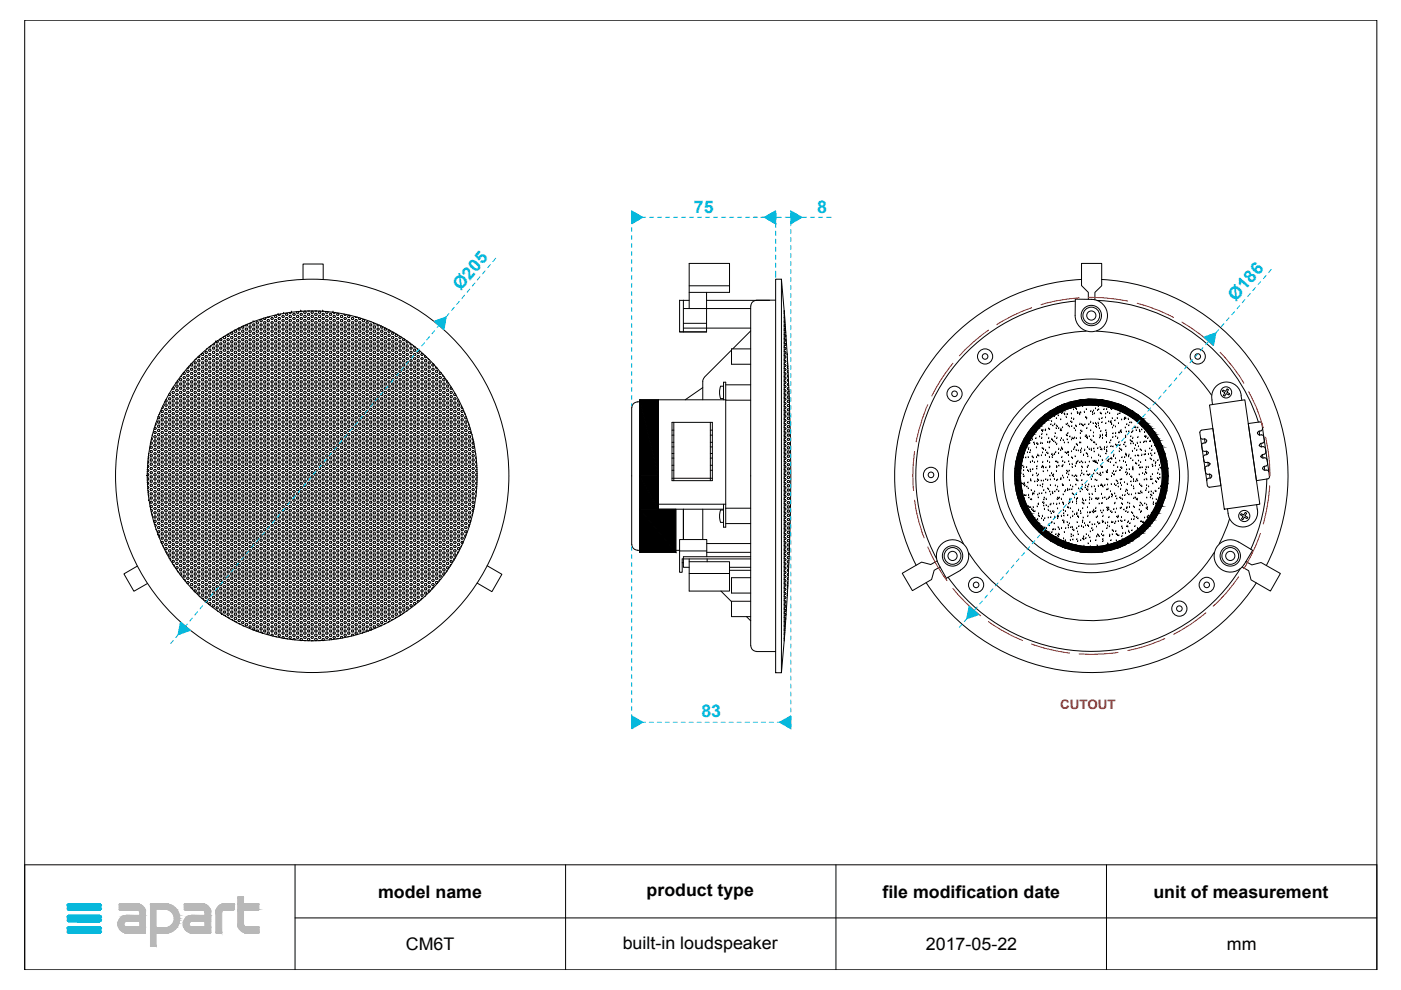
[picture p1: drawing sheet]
<svg xmlns="http://www.w3.org/2000/svg" width="297mm" height="210mm" viewBox="0 0 297 210" stroke-linecap="round" stroke-linejoin="round" font-family="sans-serif">
<defs><g id="words">
<g font-size="3.7" fill="#00c3e4">
<text x="147.1" y="45.1">75</text>
<text x="173.3" y="45.1">8</text>
<text x="97.7" y="61.7" transform="rotate(-50 97.7 61.7)">Ø205</text>
<text x="262" y="64" transform="rotate(-49 262 64)">Ø186</text>
<text x="148.7" y="152.1">83</text>
</g>
<g font-size="3.7">
<text x="80.2" y="190.3">model name</text>
<text x="137.1" y="190">product type</text>
<text x="187.1" y="190.3">file modification date</text>
<text x="244.5" y="190.3">unit of measurement</text>
<text x="86" y="201.5">CM6T</text>
<text x="132" y="201.1">built-in loudspeaker</text>
<text x="196.3" y="201.5">2017-05-22</text>
<text x="260.1" y="201.5">mm</text>
</g>
<text font-size="2.8" fill="#ff2600" x="224.8" y="150.4">CUTOUT</text>
</g></defs>
<g fill="none" stroke="#000" stroke-width=".21">
<path d="M5.2 4.3h286.7v201.4h-286.7zM64.2 59.2v-3.2h4.3v3.2M164.5 59.2h1.2v83.4h-1.2zM165.7 59.2a438.4 438.4 0 0 1 0 83.4M229.3 59.2a41.7 41.7 0 0 0-35.1 60.6M233.5 59.3a41.7 41.7 0 0 1 35 60.6M38.5 79.5l-.1 .4h-.2M38.9 79h.3l.1 .2-.1 .2h-.3l-.1-.2zM38.9 79.9h.3l.1 .2-.1 .2h-.3l-.1-.2zM39.7 78.5h.2l.2 .2-.2 .3h-.2l-.1-.3zM39.7 79.4h.2l.2 .2-.2 .3h-.2l-.1-.3zM40 77.7l.1 .1-.2 .3-.2-.1"/>
<path d="M40.5 77.1h.3l.1 .3-.1 .2h-.3l-.1-.2zM40.5 78.1h.3l.1 .2-.1 .2h-.3l-.1-.2zM40.5 79h.3l.1 .2-.1 .2h-.3l-.1-.2zM40.5 79.9h.3l.1 .2-.1 .2h-.3l-.1-.2zM41.3 76.7h.2l.1 .2-.1 .2h-.2l-.2-.2zM41.3 77.6h.2l.1 .2-.1 .3h-.2l-.2-.3zM41.3 78.5h.2l.1 .2-.1 .3h-.2l-.2-.3zM41.3 79.4h.2l.1 .2-.1 .3h-.2l-.2-.3zM41.6 76l-.1 .3h-.2M42 76.3h.3l.1 .2-.1 .2h-.3l-.1-.2zM42 77.1h.3l.1 .3-.1 .2h-.3l-.1-.2zM42 78.1h.3l.1 .2-.1 .2h-.3l-.1-.2z"/>
<path d="M42 79h.3l.1 .2-.1 .2h-.3l-.1-.2zM42 79.9h.3l.1 .2-.1 .2h-.3l-.1-.2zM42.2 75.4l.2 .2-.1 .2h-.3l-.1-.1M42.8 74.9h.3l.1 .3-.1 .2h-.3l-.1-.2zM42.8 75.8h.3l.1 .2-.1 .3h-.3l-.1-.3zM42.8 76.7h.3l.1 .2-.1 .2h-.3l-.1-.2zM42.8 77.6h.3l.1 .2-.1 .3h-.3l-.1-.3zM42.8 78.5h.3l.1 .2-.1 .3h-.3l-.1-.3zM42.8 79.4h.3l.1 .2-.1 .3h-.3l-.1-.3zM43.6 74.5h.2l.2 .2-.2 .2h-.2l-.1-.2zM43.6 75.4h.2l.2 .2-.2 .2h-.2l-.1-.2zM43.6 76.3h.2l.2 .2-.2 .2h-.2l-.1-.2z"/>
<path d="M43.6 77.1h.2l.2 .3-.2 .2h-.2l-.1-.2zM43.6 78.1h.2l.2 .2-.2 .2h-.2l-.1-.2zM43.6 79h.2l.2 .2-.2 .2h-.2l-.1-.2zM43.6 79.9h.2l.2 .2-.2 .2h-.2l-.1-.2zM43.9 73.8l-.1 .2M44.4 74h.2l.1 .3-.1 .2h-.2l-.2-.2zM44.4 74.9h.2l.1 .3-.1 .2h-.2l-.2-.2zM44.4 75.8h.2l.1 .2-.1 .3h-.2l-.2-.3zM44.4 76.7h.2l.1 .2-.1 .2h-.2l-.2-.2zM44.4 77.6h.2l.1 .2-.1 .3h-.2l-.2-.3zM44.4 78.5h.2l.1 .2-.1 .3h-.2l-.2-.3zM44.4 79.4h.2l.1 .2-.1 .3h-.2l-.2-.3z"/>
<path d="M44.4 73.5v.1M44.7 73.3l-.1 .3h-.2M45.2 73.6h.2l.1 .2-.1 .2h-.2l-.2-.2zM45.2 74.5h.2l.1 .2-.1 .2h-.2l-.2-.2zM45.2 75.4h.2l.1 .2-.1 .2h-.2l-.2-.2zM45.2 76.3h.2l.1 .2-.1 .2h-.2l-.2-.2zM45.2 77.1h.2l.1 .3-.1 .2h-.2l-.2-.2zM45.2 78.1h.2l.1 .2-.1 .2h-.2l-.2-.2zM45.2 79h.2l.1 .2-.1 .2h-.2l-.2-.2zM45.2 79.9h.2l.1 .2-.1 .2h-.2l-.2-.2zM45.4 72.7l.1 .2-.1 .2-.3-.1M45.8 72.4h.1"/>
<path d="M45.9 73.1h.3l.1 .3-.1 .2h-.3l-.1-.2zM45.9 74h.3l.1 .3-.1 .2h-.3l-.1-.2zM45.9 74.9h.3l.1 .3-.1 .2h-.3l-.1-.2zM45.9 75.8h.3l.1 .2-.1 .3h-.3l-.1-.3zM45.9 76.7h.3l.1 .2-.1 .2h-.3l-.1-.2zM45.9 77.6h.3l.1 .2-.1 .3h-.3l-.1-.3zM45.9 78.5h.3l.1 .2-.1 .3h-.3l-.1-.3zM45.9 79.4h.3l.1 .2-.1 .3h-.3l-.1-.3zM46.1 72.2l.2 .2-.1 .3h-.3l-.1-.3M46.7 72.7h.2l.2 .2-.2 .2h-.2l-.1-.2zM46.7 73.6h.2l.2 .2-.2 .2h-.2l-.1-.2zM46.7 74.5h.2l.2 .2-.2 .2h-.2l-.1-.2z"/>
<path d="M46.7 75.4h.2l.2 .2-.2 .2h-.2l-.1-.2zM46.7 76.3h.2l.2 .2-.2 .2h-.2l-.1-.2zM46.7 77.1h.2l.2 .3-.2 .2h-.2l-.1-.2zM46.7 78.1h.2l.2 .2-.2 .2h-.2l-.1-.2zM46.7 79h.2l.2 .2-.2 .2h-.2l-.1-.2zM46.7 79.9h.2l.2 .2-.2 .2h-.2l-.1-.2zM46.7 71.8h.2l.2 .2-.2 .2h-.2l-.1-.2 .1-.1M47.5 71.3h.2l.2 .3-.2 .2h-.2l-.2-.2zM47.5 72.2h.2l.2 .2-.2 .3h-.2l-.2-.3zM47.5 73.1h.2l.2 .3-.2 .2h-.2l-.2-.2zM47.5 74h.2l.2 .3-.2 .2h-.2l-.2-.2zM47.5 74.9h.2l.2 .3-.2 .2h-.2l-.2-.2z"/>
<path d="M47.5 75.8h.2l.2 .2-.2 .3h-.2l-.2-.3zM47.5 76.7h.2l.2 .2-.2 .2h-.2l-.2-.2zM47.5 77.6h.2l.2 .2-.2 .3h-.2l-.2-.3zM47.5 78.5h.2l.2 .2-.2 .3h-.2l-.2-.3zM47.5 79.4h.2l.2 .2-.2 .3h-.2l-.2-.3zM48.2 70.9h.3l.1 .2-.1 .2h-.3l-.1-.2zM48.2 71.8h.3l.1 .2-.1 .2h-.3l-.1-.2zM48.2 72.7h.3l.1 .2-.1 .2h-.3l-.1-.2zM48.2 73.6h.3l.1 .2-.1 .2h-.3l-.1-.2zM48.2 74.5h.3l.1 .2-.1 .2h-.3l-.1-.2zM48.2 75.4h.3l.1 .2-.1 .2h-.3l-.1-.2zM48.2 76.3h.3l.1 .2-.1 .2h-.3l-.1-.2z"/>
<path d="M48.2 77.1h.3l.1 .3-.1 .2h-.3l-.1-.2zM48.2 78.1h.3l.1 .2-.1 .2h-.3l-.1-.2zM48.2 79h.3l.1 .2-.1 .2h-.3l-.1-.2zM48.2 79.9h.3l.1 .2-.1 .2h-.3l-.1-.2zM49 70.5h.3l.1 .2-.1 .2h-.3l-.1-.2zM49 71.3h.3l.1 .3-.1 .2h-.3l-.1-.2zM49 72.2h.3l.1 .2-.1 .3h-.3l-.1-.3zM49 73.1h.3l.1 .3-.1 .2h-.3l-.1-.2zM49 74h.3l.1 .3-.1 .2h-.3l-.1-.2zM49 74.9h.3l.1 .3-.1 .2h-.3l-.1-.2zM49 75.8h.3l.1 .2-.1 .3h-.3l-.1-.3zM49 76.7h.3l.1 .2-.1 .2h-.3l-.1-.2z"/>
<path d="M49 77.6h.3l.1 .2-.1 .3h-.3l-.1-.3zM49 78.5h.3l.1 .2-.1 .3h-.3l-.1-.3zM49 79.4h.3l.1 .2-.1 .3h-.3l-.1-.3zM49.8 70h.3l.1 .2-.1 .3h-.3l-.2-.3zM49.8 70.9h.3l.1 .2-.1 .2h-.3l-.2-.2zM49.8 71.8h.3l.1 .2-.1 .2h-.3l-.2-.2zM49.8 72.7h.3l.1 .2-.1 .2h-.3l-.2-.2zM49.8 73.6h.3l.1 .2-.1 .2h-.3l-.2-.2zM49.8 74.5h.3l.1 .2-.1 .2h-.3l-.2-.2zM49.8 75.4h.3l.1 .2-.1 .2h-.3l-.2-.2zM49.8 76.3h.3l.1 .2-.1 .2h-.3l-.2-.2zM49.8 77.1h.3l.1 .3-.1 .2h-.3l-.2-.2z"/>
<path d="M49.8 78.1h.3l.1 .2-.1 .2h-.3l-.2-.2zM49.8 79h.3l.1 .2-.1 .2h-.3l-.2-.2zM49.8 79.9h.3l.1 .2-.1 .2h-.3l-.2-.2zM50.6 69.6h.2l.2 .2-.2 .2h-.2l-.2-.2zM50.6 70.5h.2l.2 .2-.2 .2h-.2l-.2-.2zM50.6 71.3h.2l.2 .3-.2 .2h-.2l-.2-.2zM50.6 72.2h.2l.2 .2-.2 .3h-.2l-.2-.3zM50.6 73.1h.2l.2 .3-.2 .2h-.2l-.2-.2zM50.6 74h.2l.2 .3-.2 .2h-.2l-.2-.2zM50.6 74.9h.2l.2 .3-.2 .2h-.2l-.2-.2zM50.6 75.8h.2l.2 .2-.2 .3h-.2l-.2-.3zM50.6 76.7h.2l.2 .2-.2 .2h-.2l-.2-.2z"/>
<path d="M50.6 77.6h.2l.2 .2-.2 .3h-.2l-.2-.3zM50.6 78.5h.2l.2 .2-.2 .3h-.2l-.2-.3zM50.6 79.4h.2l.2 .2-.2 .3h-.2l-.2-.3zM51.3 70h.3l.1 .2-.1 .3h-.3l-.1-.3zM51.3 70.9h.3l.1 .2-.1 .2h-.3l-.1-.2zM51.3 71.8h.3l.1 .2-.1 .2h-.3l-.1-.2zM51.3 72.7h.3l.1 .2-.1 .2h-.3l-.1-.2zM51.3 73.6h.3l.1 .2-.1 .2h-.3l-.1-.2zM51.3 74.5h.3l.1 .2-.1 .2h-.3l-.1-.2zM51.3 75.4h.3l.1 .2-.1 .2h-.3l-.1-.2zM51.3 76.3h.3l.1 .2-.1 .2h-.3l-.1-.2zM51.3 77.1h.3l.1 .3-.1 .2h-.3l-.1-.2z"/>
<path d="M51.3 78.1h.3l.1 .2-.1 .2h-.3l-.1-.2zM51.3 79h.3l.1 .2-.1 .2h-.3l-.1-.2zM51.3 79.9h.3l.1 .2-.1 .2h-.3l-.1-.2zM51.5 69.1l.2 .2-.1 .3h-.3v-.4M52.1 69.6h.3l.1 .2-.1 .2h-.3l-.1-.2zM52.1 70.5h.3l.1 .2-.1 .2h-.3l-.1-.2zM52.1 71.3h.3l.1 .3-.1 .2h-.3l-.1-.2zM52.1 72.2h.3l.1 .2-.1 .3h-.3l-.1-.3zM52.1 73.1h.3l.1 .3-.1 .2h-.3l-.1-.2zM52.1 74h.3l.1 .3-.1 .2h-.3l-.1-.2zM52.1 74.9h.3l.1 .3-.1 .2h-.3l-.1-.2zM52.1 75.8h.3l.1 .2-.1 .3h-.3l-.1-.3z"/>
<path d="M52.1 76.7h.3l.1 .2-.1 .2h-.3l-.1-.2zM52.1 77.6h.3l.1 .2-.1 .3h-.3l-.1-.3zM52.1 78.5h.3l.1 .2-.1 .3h-.3l-.1-.3zM52.1 79.4h.3l.1 .2-.1 .3h-.3l-.1-.3zM52.4 68.7l.1 .2-.1 .2h-.3l-.1-.2M52.9 69.1h.3l.1 .2-.1 .3h-.3l-.1-.3zM52.9 70h.3l.1 .2-.1 .3h-.3l-.1-.3zM52.9 70.9h.3l.1 .2-.1 .2h-.3l-.1-.2zM52.9 71.8h.3l.1 .2-.1 .2h-.3l-.1-.2zM52.9 72.7h.3l.1 .2-.1 .2h-.3l-.1-.2zM52.9 73.6h.3l.1 .2-.1 .2h-.3l-.1-.2zM52.9 74.5h.3l.1 .2-.1 .2h-.3l-.1-.2z"/>
<path d="M52.9 75.4h.3l.1 .2-.1 .2h-.3l-.1-.2zM52.9 76.3h.3l.1 .2-.1 .2h-.3l-.1-.2zM52.9 77.1h.3l.1 .3-.1 .2h-.3l-.1-.2zM52.9 78.1h.3l.1 .2-.1 .2h-.3l-.1-.2zM52.9 79h.3l.1 .2-.1 .2h-.3l-.1-.2zM52.9 79.9h.3l.1 .2-.1 .2h-.3l-.1-.2zM53.2 68.4v.3l-.4-.1M53.7 68.2h.1M53.7 68.7h.2l.1 .2-.1 .2h-.2l-.2-.2zM53.7 69.6h.2l.1 .2-.1 .2h-.2l-.2-.2zM53.7 70.5h.2l.1 .2-.1 .2h-.2l-.2-.2zM53.7 71.3h.2l.1 .3-.1 .2h-.2l-.2-.2z"/>
<path d="M53.7 72.2h.2l.1 .2-.1 .3h-.2l-.2-.3zM53.7 73.1h.2l.1 .3-.1 .2h-.2l-.2-.2zM53.7 74h.2l.1 .3-.1 .2h-.2l-.2-.2zM53.7 74.9h.2l.1 .3-.1 .2h-.2l-.2-.2zM53.7 75.8h.2l.1 .2-.1 .3h-.2l-.2-.3zM53.7 76.7h.2l.1 .2-.1 .2h-.2l-.2-.2zM53.7 77.6h.2l.1 .2-.1 .3h-.2l-.2-.3zM53.7 78.5h.2l.1 .2-.1 .3h-.2l-.2-.3zM53.7 79.4h.2l.1 .2-.1 .3h-.2l-.2-.3zM54 68.1l-.3 .1M54.4 68.2h.3l.1 .2-.1 .3h-.3l-.1-.3zM54.4 69.1h.3l.1 .2-.1 .3h-.3l-.1-.3z"/>
<path d="M54.4 70h.3l.1 .2-.1 .3h-.3l-.1-.3zM54.4 70.9h.3l.1 .2-.1 .2h-.3l-.1-.2zM54.4 71.8h.3l.1 .2-.1 .2h-.3l-.1-.2zM54.4 72.7h.3l.1 .2-.1 .2h-.3l-.1-.2zM54.4 73.6h.3l.1 .2-.1 .2h-.3l-.1-.2zM54.4 74.5h.3l.1 .2-.1 .2h-.3l-.1-.2zM54.4 75.4h.3l.1 .2-.1 .2h-.3l-.1-.2zM54.4 76.3h.3l.1 .2-.1 .2h-.3l-.1-.2zM54.4 77.1h.3l.1 .3-.1 .2h-.3l-.1-.2zM54.4 78.1h.3l.1 .2-.1 .2h-.3l-.1-.2zM54.4 79h.3l.1 .2-.1 .2h-.3l-.1-.2zM54.4 79.9h.3l.1 .2-.1 .2h-.3l-.1-.2z"/>
<path d="M55.2 67.7h.3l.1 .3-.1 .2h-.3l-.1-.2zM55.2 68.7h.3l.1 .2-.1 .2h-.3l-.1-.2zM55.2 69.6h.3l.1 .2-.1 .2h-.3l-.1-.2zM55.2 70.5h.3l.1 .2-.1 .2h-.3l-.1-.2zM55.2 71.3h.3l.1 .3-.1 .2h-.3l-.1-.2zM55.2 72.2h.3l.1 .2-.1 .3h-.3l-.1-.3zM55.2 73.1h.3l.1 .3-.1 .2h-.3l-.1-.2zM55.2 74h.3l.1 .3-.1 .2h-.3l-.1-.2zM55.2 74.9h.3l.1 .3-.1 .2h-.3l-.1-.2zM55.2 75.8h.3l.1 .2-.1 .3h-.3l-.1-.3zM55.2 76.7h.3l.1 .2-.1 .2h-.3l-.1-.2zM55.2 77.6h.3l.1 .2-.1 .3h-.3l-.1-.3z"/>
<path d="M55.2 78.5h.3l.1 .2-.1 .3h-.3l-.1-.3zM55.2 79.4h.3l.1 .2-.1 .3h-.3l-.1-.3zM56 68.2h.2l.2 .2-.2 .3h-.2l-.1-.3zM56 69.1h.2l.2 .2-.2 .3h-.2l-.1-.3zM56 70h.2l.2 .2-.2 .3h-.2l-.1-.3zM56 70.9h.2l.2 .2-.2 .2h-.2l-.1-.2zM56 71.8h.2l.2 .2-.2 .2h-.2l-.1-.2zM56 72.7h.2l.2 .2-.2 .2h-.2l-.1-.2zM56 73.6h.2l.2 .2-.2 .2h-.2l-.1-.2zM56 74.5h.2l.2 .2-.2 .2h-.2l-.1-.2zM56 75.4h.2l.2 .2-.2 .2h-.2l-.1-.2zM56 76.3h.2l.2 .2-.2 .2h-.2l-.1-.2z"/>
<path d="M56 77.1h.2l.2 .3-.2 .2h-.2l-.1-.2zM56 78.1h.2l.2 .2-.2 .2h-.2l-.1-.2zM56 79h.2l.2 .2-.2 .2h-.2l-.1-.2zM56 79.9h.2l.2 .2-.2 .2h-.2l-.1-.2zM56.2 67.3l.2 .2-.2 .2h-.2v-.3M56.8 67.7h.2l.1 .3-.1 .2h-.2l-.2-.2zM56.8 68.7h.2l.1 .2-.1 .2h-.2l-.2-.2zM56.8 69.6h.2l.1 .2-.1 .2h-.2l-.2-.2zM56.8 70.5h.2l.1 .2-.1 .2h-.2l-.2-.2zM56.8 71.3h.2l.1 .3-.1 .2h-.2l-.2-.2zM56.8 72.2h.2l.1 .2-.1 .3h-.2l-.2-.3zM56.8 73.1h.2l.1 .3-.1 .2h-.2l-.2-.2z"/>
<path d="M56.8 74h.2l.1 .3-.1 .2h-.2l-.2-.2zM56.8 74.9h.2l.1 .3-.1 .2h-.2l-.2-.2zM56.8 75.8h.2l.1 .2-.1 .3h-.2l-.2-.3zM56.8 76.7h.2l.1 .2-.1 .2h-.2l-.2-.2zM56.8 77.6h.2l.1 .2-.1 .3h-.2l-.2-.3zM56.8 78.5h.2l.1 .2-.1 .3h-.2l-.2-.3zM56.8 79.4h.2l.1 .2-.1 .3h-.2l-.2-.3zM57.1 67.1l-.1 .2-.3-.1M57.6 67.3h.2l.1 .2-.1 .2h-.2l-.2-.2zM57.6 68.2h.2l.1 .2-.1 .3h-.2l-.2-.3zM57.6 69.1h.2l.1 .2-.1 .3h-.2l-.2-.3zM57.6 70h.2l.1 .2-.1 .3h-.2l-.2-.3z"/>
<path d="M57.6 70.9h.2l.1 .2-.1 .2h-.2l-.2-.2zM57.6 71.8h.2l.1 .2-.1 .2h-.2l-.2-.2zM57.6 72.7h.2l.1 .2-.1 .2h-.2l-.2-.2zM57.6 73.6h.2l.1 .2-.1 .2h-.2l-.2-.2zM57.6 74.5h.2l.1 .2-.1 .2h-.2l-.2-.2zM57.6 75.4h.2l.1 .2-.1 .2h-.2l-.2-.2zM57.6 76.3h.2l.1 .2-.1 .2h-.2l-.2-.2zM57.6 77.1h.2l.1 .3-.1 .2h-.2l-.2-.2zM57.6 78.1h.2l.1 .2-.1 .2h-.2l-.2-.2zM57.6 79h.2l.1 .2-.1 .2h-.2l-.2-.2zM57.6 79.9h.2l.1 .2-.1 .2h-.2l-.2-.2zM58.3 66.9h.3l.1 .2-.1 .2h-.3l-.1-.2z"/>
<path d="M58.3 67.7h.3l.1 .3-.1 .2h-.3l-.1-.2zM58.3 68.7h.3l.1 .2-.1 .2h-.3l-.1-.2zM58.3 69.6h.3l.1 .2-.1 .2h-.3l-.1-.2zM58.3 70.5h.3l.1 .2-.1 .2h-.3l-.1-.2zM58.3 71.3h.3l.1 .3-.1 .2h-.3l-.1-.2zM58.3 72.2h.3l.1 .2-.1 .3h-.3l-.1-.3zM58.3 73.1h.3l.1 .3-.1 .2h-.3l-.1-.2zM58.3 74h.3l.1 .3-.1 .2h-.3l-.1-.2zM58.3 74.9h.3l.1 .3-.1 .2h-.3l-.1-.2zM58.3 75.8h.3l.1 .2-.1 .3h-.3l-.1-.3zM58.3 76.7h.3l.1 .2-.1 .2h-.3l-.1-.2zM58.3 77.6h.3l.1 .2-.1 .3h-.3l-.1-.3z"/>
<path d="M58.3 78.5h.3l.1 .2-.1 .3h-.3l-.1-.3zM58.3 79.4h.3l.1 .2-.1 .3h-.3l-.1-.3zM59 66.6h.1M59.1 67.3h.2l.2 .2-.2 .2h-.2l-.1-.2zM59.1 68.2h.2l.2 .2-.2 .3h-.2l-.1-.3zM59.1 69.1h.2l.2 .2-.2 .3h-.2l-.1-.3zM59.1 70h.2l.2 .2-.2 .3h-.2l-.1-.3zM59.1 70.9h.2l.2 .2-.2 .2h-.2l-.1-.2zM59.1 71.8h.2l.2 .2-.2 .2h-.2l-.1-.2zM59.1 72.7h.2l.2 .2-.2 .2h-.2l-.1-.2zM59.1 73.6h.2l.2 .2-.2 .2h-.2l-.1-.2zM59.1 74.5h.2l.2 .2-.2 .2h-.2l-.1-.2z"/>
<path d="M59.1 75.4h.2l.2 .2-.2 .2h-.2l-.1-.2zM59.1 76.3h.2l.2 .2-.2 .2h-.2l-.1-.2zM59.1 77.1h.2l.2 .3-.2 .2h-.2l-.1-.2zM59.1 78.1h.2l.2 .2-.2 .2h-.2l-.1-.2zM59.1 79h.2l.2 .2-.2 .2h-.2l-.1-.2zM59.1 79.9h.2l.2 .2-.2 .2h-.2l-.1-.2zM59.4 66.6l-.1 .3h-.2l-.1-.3M59.9 66.9h.2l.2 .2-.2 .2h-.2l-.1-.2zM59.9 67.7h.2l.2 .3-.2 .2h-.2l-.1-.2zM59.9 68.7h.2l.2 .2-.2 .2h-.2l-.1-.2zM59.9 69.6h.2l.2 .2-.2 .2h-.2l-.1-.2zM59.9 70.5h.2l.2 .2-.2 .2h-.2l-.1-.2z"/>
<path d="M59.9 71.3h.2l.2 .3-.2 .2h-.2l-.1-.2zM59.9 72.2h.2l.2 .2-.2 .3h-.2l-.1-.3zM59.9 73.1h.2l.2 .3-.2 .2h-.2l-.1-.2zM59.9 74h.2l.2 .3-.2 .2h-.2l-.1-.2zM59.9 74.9h.2l.2 .3-.2 .2h-.2l-.1-.2zM59.9 75.8h.2l.2 .2-.2 .3h-.2l-.1-.3zM59.9 76.7h.2l.2 .2-.2 .2h-.2l-.1-.2zM59.9 77.6h.2l.2 .2-.2 .3h-.2l-.1-.3zM59.9 78.5h.2l.2 .2-.2 .3h-.2l-.1-.3zM59.9 79.4h.2l.2 .2-.2 .3h-.2l-.1-.3zM60.1 66.4h.1M60.6 66.4h.3l.1 .2-.1 .3h-.3l-.1-.3z"/>
<path d="M60.6 67.3h.3l.1 .2-.1 .2h-.3l-.1-.2zM60.6 68.2h.3l.1 .2-.1 .3h-.3l-.1-.3zM60.6 69.1h.3l.1 .2-.1 .3h-.3l-.1-.3zM60.6 70h.3l.1 .2-.1 .3h-.3l-.1-.3zM60.6 70.9h.3l.1 .2-.1 .2h-.3l-.1-.2zM60.6 71.8h.3l.1 .2-.1 .2h-.3l-.1-.2zM60.6 72.7h.3l.1 .2-.1 .2h-.3l-.1-.2zM60.6 73.6h.3l.1 .2-.1 .2h-.3l-.1-.2zM60.6 74.5h.3l.1 .2-.1 .2h-.3l-.1-.2zM60.6 75.4h.3l.1 .2-.1 .2h-.3l-.1-.2zM60.6 76.3h.3l.1 .2-.1 .2h-.3l-.1-.2zM60.6 77.1h.3l.1 .3-.1 .2h-.3l-.1-.2z"/>
<path d="M60.6 78.1h.3l.1 .2-.1 .2h-.3l-.1-.2zM60.6 79h.3l.1 .2-.1 .2h-.3l-.1-.2zM60.6 79.9h.3l.1 .2-.1 .2h-.3l-.1-.2zM61.4 66.9h.3l.1 .2-.1 .2h-.3l-.1-.2zM61.4 67.7h.3l.1 .3-.1 .2h-.3l-.1-.2zM61.4 68.7h.3l.1 .2-.1 .2h-.3l-.1-.2zM61.4 69.6h.3l.1 .2-.1 .2h-.3l-.1-.2zM61.4 70.5h.3l.1 .2-.1 .2h-.3l-.1-.2zM61.4 71.3h.3l.1 .3-.1 .2h-.3l-.1-.2zM61.4 72.2h.3l.1 .2-.1 .3h-.3l-.1-.3zM61.4 73.1h.3l.1 .3-.1 .2h-.3l-.1-.2zM61.4 74h.3l.1 .3-.1 .2h-.3l-.1-.2z"/>
<path d="M61.4 74.9h.3l.1 .3-.1 .2h-.3l-.1-.2zM61.4 75.8h.3l.1 .2-.1 .3h-.3l-.1-.3zM61.4 76.7h.3l.1 .2-.1 .2h-.3l-.1-.2zM61.4 77.6h.3l.1 .2-.1 .3h-.3l-.1-.3zM61.4 78.5h.3l.1 .2-.1 .3h-.3l-.1-.3zM61.4 79.4h.3l.1 .2-.1 .3h-.3l-.1-.3zM61.8 66.2h.1M61.8 66.2l-.1 .2h-.3l-.1-.2M62.2 66.4h.3l.1 .2-.1 .3h-.3l-.2-.3zM62.2 67.3h.3l.1 .2-.1 .2h-.3l-.2-.2zM62.2 68.2h.3l.1 .2-.1 .3h-.3l-.2-.3zM62.2 69.1h.3l.1 .2-.1 .3h-.3l-.2-.3z"/>
<path d="M62.2 70h.3l.1 .2-.1 .3h-.3l-.2-.3zM62.2 70.9h.3l.1 .2-.1 .2h-.3l-.2-.2zM62.2 71.8h.3l.1 .2-.1 .2h-.3l-.2-.2zM62.2 72.7h.3l.1 .2-.1 .2h-.3l-.2-.2zM62.2 73.6h.3l.1 .2-.1 .2h-.3l-.2-.2zM62.2 74.5h.3l.1 .2-.1 .2h-.3l-.2-.2zM62.2 75.4h.3l.1 .2-.1 .2h-.3l-.2-.2zM62.2 76.3h.3l.1 .2-.1 .2h-.3l-.2-.2zM62.2 77.1h.3l.1 .3-.1 .2h-.3l-.2-.2zM62.2 78.1h.3l.1 .2-.1 .2h-.3l-.2-.2zM62.2 79h.3l.1 .2-.1 .2h-.3l-.2-.2zM62.2 79.9h.3l.1 .2-.1 .2h-.3l-.2-.2z"/>
<path d="M63 66.9h.2l.2 .2-.2 .2h-.2l-.1-.2zM63 67.7h.2l.2 .3-.2 .2h-.2l-.1-.2zM63 68.7h.2l.2 .2-.2 .2h-.2l-.1-.2zM63 69.6h.2l.2 .2-.2 .2h-.2l-.1-.2zM63 70.5h.2l.2 .2-.2 .2h-.2l-.1-.2zM63 71.3h.2l.2 .3-.2 .2h-.2l-.1-.2zM63 72.2h.2l.2 .2-.2 .3h-.2l-.1-.3zM63 73.1h.2l.2 .3-.2 .2h-.2l-.1-.2zM63 74h.2l.2 .3-.2 .2h-.2l-.1-.2zM63 74.9h.2l.2 .3-.2 .2h-.2l-.1-.2zM63 75.8h.2l.2 .2-.2 .3h-.2l-.1-.3zM63 76.7h.2l.2 .2-.2 .2h-.2l-.1-.2z"/>
<path d="M63 77.6h.2l.2 .2-.2 .3h-.2l-.1-.3zM63 78.5h.2l.2 .2-.2 .3h-.2l-.1-.3zM63 79.4h.2l.2 .2-.2 .3h-.2l-.1-.3zM63.2 66l.2 .2-.2 .2h-.2l-.1-.3M63.7 66h.1M63.7 66h.3M63.7 66.4h.3l.1 .2-.1 .3h-.3l-.1-.3zM63.7 67.3h.3l.1 .2-.1 .2h-.3l-.1-.2zM63.7 68.2h.3l.1 .2-.1 .3h-.3l-.1-.3zM63.7 69.1h.3l.1 .2-.1 .3h-.3l-.1-.3zM63.7 70h.3l.1 .2-.1 .3h-.3l-.1-.3zM63.7 70.9h.3l.1 .2-.1 .2h-.3l-.1-.2z"/>
<path d="M63.7 71.8h.3l.1 .2-.1 .2h-.3l-.1-.2zM63.7 72.7h.3l.1 .2-.1 .2h-.3l-.1-.2zM63.7 73.6h.3l.1 .2-.1 .2h-.3l-.1-.2zM63.7 74.5h.3l.1 .2-.1 .2h-.3l-.1-.2zM63.7 75.4h.3l.1 .2-.1 .2h-.3l-.1-.2zM63.7 76.3h.3l.1 .2-.1 .2h-.3l-.1-.2zM63.7 77.1h.3l.1 .3-.1 .2h-.3l-.1-.2zM63.7 78.1h.3l.1 .2-.1 .2h-.3l-.1-.2zM63.7 79h.3l.1 .2-.1 .2h-.3l-.1-.2zM63.7 79.9h.3l.1 .2-.1 .2h-.3l-.1-.2zM64.5 66h.3l.1 .2-.1 .2h-.3l-.1-.2zM64.5 66.9h.3l.1 .2-.1 .2h-.3l-.1-.2z"/>
<path d="M64.5 67.7h.3l.1 .3-.1 .2h-.3l-.1-.2zM64.5 68.7h.3l.1 .2-.1 .2h-.3l-.1-.2zM64.5 69.6h.3l.1 .2-.1 .2h-.3l-.1-.2zM64.5 70.5h.3l.1 .2-.1 .2h-.3l-.1-.2zM64.5 71.3h.3l.1 .3-.1 .2h-.3l-.1-.2zM64.5 72.2h.3l.1 .2-.1 .3h-.3l-.1-.3zM64.5 73.1h.3l.1 .3-.1 .2h-.3l-.1-.2zM64.5 74h.3l.1 .3-.1 .2h-.3l-.1-.2zM64.5 74.9h.3l.1 .3-.1 .2h-.3l-.1-.2zM64.5 75.8h.3l.1 .2-.1 .3h-.3l-.1-.3zM64.5 76.7h.3l.1 .2-.1 .2h-.3l-.1-.2zM64.5 77.6h.3l.1 .2-.1 .3h-.3l-.1-.3z"/>
<path d="M64.5 78.5h.3l.1 .2-.1 .3h-.3l-.1-.3zM64.5 79.4h.3l.1 .2-.1 .3h-.3l-.1-.3zM65.3 65.9h.3M65.3 66.4h.3l.1 .2-.1 .3h-.3l-.1-.3zM65.3 67.3h.3l.1 .2-.1 .2h-.3l-.1-.2zM65.3 68.2h.3l.1 .2-.1 .3h-.3l-.1-.3zM65.3 69.1h.3l.1 .2-.1 .3h-.3l-.1-.3zM65.3 70h.3l.1 .2-.1 .3h-.3l-.1-.3zM65.3 70.9h.3l.1 .2-.1 .2h-.3l-.1-.2zM65.3 71.8h.3l.1 .2-.1 .2h-.3l-.1-.2zM65.3 72.7h.3l.1 .2-.1 .2h-.3l-.1-.2zM65.3 73.6h.3l.1 .2-.1 .2h-.3l-.1-.2z"/>
<path d="M65.3 74.5h.3l.1 .2-.1 .2h-.3l-.1-.2zM65.3 75.4h.3l.1 .2-.1 .2h-.3l-.1-.2zM65.3 76.3h.3l.1 .2-.1 .2h-.3l-.1-.2zM65.3 77.1h.3l.1 .3-.1 .2h-.3l-.1-.2zM65.3 78.1h.3l.1 .2-.1 .2h-.3l-.1-.2zM65.3 79h.3l.1 .2-.1 .2h-.3l-.1-.2zM65.3 79.9h.3l.1 .2-.1 .2h-.3l-.1-.2zM66.1 66h.2l.1 .2-.1 .2h-.2l-.2-.2zM66.1 66.9h.2l.1 .2-.1 .2h-.2l-.2-.2zM66.1 67.7h.2l.1 .3-.1 .2h-.2l-.2-.2zM66.1 68.7h.2l.1 .2-.1 .2h-.2l-.2-.2zM66.1 69.6h.2l.1 .2-.1 .2h-.2l-.2-.2z"/>
<path d="M66.1 70.5h.2l.1 .2-.1 .2h-.2l-.2-.2zM66.1 71.3h.2l.1 .3-.1 .2h-.2l-.2-.2zM66.1 72.2h.2l.1 .2-.1 .3h-.2l-.2-.3zM66.1 73.1h.2l.1 .3-.1 .2h-.2l-.2-.2zM66.1 74h.2l.1 .3-.1 .2h-.2l-.2-.2zM66.1 74.9h.2l.1 .3-.1 .2h-.2l-.2-.2zM66.1 75.8h.2l.1 .2-.1 .3h-.2l-.2-.3zM66.1 76.7h.2l.1 .2-.1 .2h-.2l-.2-.2zM66.1 77.6h.2l.1 .2-.1 .3h-.2l-.2-.3zM66.1 78.5h.2l.1 .2-.1 .3h-.2l-.2-.3zM66.1 79.4h.2l.1 .2-.1 .3h-.2l-.2-.3zM66.8 65.9h.4"/>
<path d="M66.8 66.4h.3l.2 .2-.2 .3h-.3l-.1-.3zM66.8 67.3h.3l.2 .2-.2 .2h-.3l-.1-.2zM66.8 68.2h.3l.2 .2-.2 .3h-.3l-.1-.3zM66.8 69.1h.3l.2 .2-.2 .3h-.3l-.1-.3zM66.8 70h.3l.2 .2-.2 .3h-.3l-.1-.3zM66.8 70.9h.3l.2 .2-.2 .2h-.3l-.1-.2zM66.8 71.8h.3l.2 .2-.2 .2h-.3l-.1-.2zM66.8 72.7h.3l.2 .2-.2 .2h-.3l-.1-.2zM66.8 73.6h.3l.2 .2-.2 .2h-.3l-.1-.2zM66.8 74.5h.3l.2 .2-.2 .2h-.3l-.1-.2zM66.8 75.4h.3l.2 .2-.2 .2h-.3l-.1-.2zM66.8 76.3h.3l.2 .2-.2 .2h-.3l-.1-.2z"/>
<path d="M66.8 77.1h.3l.2 .3-.2 .2h-.3l-.1-.2zM66.8 78.1h.3l.2 .2-.2 .2h-.3l-.1-.2zM66.8 79h.3l.2 .2-.2 .2h-.3l-.1-.2zM66.8 79.9h.3l.2 .2-.2 .2h-.3l-.1-.2zM67.6 66h.3l.1 .2-.1 .2h-.3l-.1-.2zM67.6 66.9h.3l.1 .2-.1 .2h-.3l-.1-.2zM67.6 67.7h.3l.1 .3-.1 .2h-.3l-.1-.2zM67.6 68.7h.3l.1 .2-.1 .2h-.3l-.1-.2zM67.6 69.6h.3l.1 .2-.1 .2h-.3l-.1-.2zM67.6 70.5h.3l.1 .2-.1 .2h-.3l-.1-.2zM67.6 71.3h.3l.1 .3-.1 .2h-.3l-.1-.2zM67.6 72.2h.3l.1 .2-.1 .3h-.3l-.1-.3z"/>
<path d="M67.6 73.1h.3l.1 .3-.1 .2h-.3l-.1-.2zM67.6 74h.3l.1 .3-.1 .2h-.3l-.1-.2zM67.6 74.9h.3l.1 .3-.1 .2h-.3l-.1-.2zM67.6 75.8h.3l.1 .2-.1 .3h-.3l-.1-.3zM67.6 76.7h.3l.1 .2-.1 .2h-.3l-.1-.2zM67.6 77.6h.3l.1 .2-.1 .3h-.3l-.1-.3zM67.6 78.5h.3l.1 .2-.1 .3h-.3l-.1-.3zM67.6 79.4h.3l.1 .2-.1 .3h-.3l-.1-.3zM68.4 66h.1M68.4 66h.3M68.4 66.4h.3l.1 .2-.1 .3h-.3l-.1-.3zM68.4 67.3h.3l.1 .2-.1 .2h-.3l-.1-.2z"/>
<path d="M68.4 68.2h.3l.1 .2-.1 .3h-.3l-.1-.3zM68.4 69.1h.3l.1 .2-.1 .3h-.3l-.1-.3zM68.4 70h.3l.1 .2-.1 .3h-.3l-.1-.3zM68.4 70.9h.3l.1 .2-.1 .2h-.3l-.1-.2zM68.4 71.8h.3l.1 .2-.1 .2h-.3l-.1-.2zM68.4 72.7h.3l.1 .2-.1 .2h-.3l-.1-.2zM68.4 73.6h.3l.1 .2-.1 .2h-.3l-.1-.2zM68.4 74.5h.3l.1 .2-.1 .2h-.3l-.1-.2zM68.4 75.4h.3l.1 .2-.1 .2h-.3l-.1-.2zM68.4 76.3h.3l.1 .2-.1 .2h-.3l-.1-.2zM68.4 77.1h.3l.1 .3-.1 .2h-.3l-.1-.2zM68.4 78.1h.3l.1 .2-.1 .2h-.3l-.1-.2z"/>
<path d="M68.4 79h.3l.1 .2-.1 .2h-.3l-.1-.2zM68.4 79.9h.3l.1 .2-.1 .2h-.3l-.1-.2zM69.2 66l-.2 .2 .2 .2h.2l.2-.2-.1-.1M69.2 66.9h.2l.2 .2-.2 .2h-.2l-.2-.2zM69.2 67.7h.2l.2 .3-.2 .2h-.2l-.2-.2zM69.2 68.7h.2l.2 .2-.2 .2h-.2l-.2-.2zM69.2 69.6h.2l.2 .2-.2 .2h-.2l-.2-.2zM69.2 70.5h.2l.2 .2-.2 .2h-.2l-.2-.2zM69.2 71.3h.2l.2 .3-.2 .2h-.2l-.2-.2zM69.2 72.2h.2l.2 .2-.2 .3h-.2l-.2-.3zM69.2 73.1h.2l.2 .3-.2 .2h-.2l-.2-.2zM69.2 74h.2l.2 .3-.2 .2h-.2l-.2-.2z"/>
<path d="M69.2 74.9h.2l.2 .3-.2 .2h-.2l-.2-.2zM69.2 75.8h.2l.2 .2-.2 .3h-.2l-.2-.3zM69.2 76.7h.2l.2 .2-.2 .2h-.2l-.2-.2zM69.2 77.6h.2l.2 .2-.2 .3h-.2l-.2-.3zM69.2 78.5h.2l.2 .2-.2 .3h-.2l-.2-.3zM69.2 79.4h.2l.2 .2-.2 .3h-.2l-.2-.3zM70 66.4h.2l.1 .2-.1 .3h-.2l-.2-.3zM70 67.3h.2l.1 .2-.1 .2h-.2l-.2-.2zM70 68.2h.2l.1 .2-.1 .3h-.2l-.2-.3zM70 69.1h.2l.1 .2-.1 .3h-.2l-.2-.3zM70 70h.2l.1 .2-.1 .3h-.2l-.2-.3zM70 70.9h.2l.1 .2-.1 .2h-.2l-.2-.2z"/>
<path d="M70 71.8h.2l.1 .2-.1 .2h-.2l-.2-.2zM70 72.7h.2l.1 .2-.1 .2h-.2l-.2-.2zM70 73.6h.2l.1 .2-.1 .2h-.2l-.2-.2zM70 74.5h.2l.1 .2-.1 .2h-.2l-.2-.2zM70 75.4h.2l.1 .2-.1 .2h-.2l-.2-.2zM70 76.3h.2l.1 .2-.1 .2h-.2l-.2-.2zM70 77.1h.2l.1 .3-.1 .2h-.2l-.2-.2zM70 78.1h.2l.1 .2-.1 .2h-.2l-.2-.2zM70 79h.2l.1 .2-.1 .2h-.2l-.2-.2zM70 79.9h.2l.1 .2-.1 .2h-.2l-.2-.2zM70.6 66.2h.1M70.6 66.2l.1 .2h.3l.1-.2"/>
<path d="M70.7 66.9h.3l.1 .2-.1 .2h-.3l-.1-.2zM70.7 67.7h.3l.1 .3-.1 .2h-.3l-.1-.2zM70.7 68.7h.3l.1 .2-.1 .2h-.3l-.1-.2zM70.7 69.6h.3l.1 .2-.1 .2h-.3l-.1-.2zM70.7 70.5h.3l.1 .2-.1 .2h-.3l-.1-.2zM70.7 71.3h.3l.1 .3-.1 .2h-.3l-.1-.2zM70.7 72.2h.3l.1 .2-.1 .3h-.3l-.1-.3zM70.7 73.1h.3l.1 .3-.1 .2h-.3l-.1-.2zM70.7 74h.3l.1 .3-.1 .2h-.3l-.1-.2zM70.7 74.9h.3l.1 .3-.1 .2h-.3l-.1-.2zM70.7 75.8h.3l.1 .2-.1 .3h-.3l-.1-.3zM70.7 76.7h.3l.1 .2-.1 .2h-.3l-.1-.2z"/>
<path d="M70.7 77.6h.3l.1 .2-.1 .3h-.3l-.1-.3zM70.7 78.5h.3l.1 .2-.1 .3h-.3l-.1-.3zM70.7 79.4h.3l.1 .2-.1 .3h-.3l-.1-.3zM71.5 66.4h.2l.2 .2-.2 .3h-.2l-.1-.3zM71.5 67.3h.2l.2 .2-.2 .2h-.2l-.1-.2zM71.5 68.2h.2l.2 .2-.2 .3h-.2l-.1-.3zM71.5 69.1h.2l.2 .2-.2 .3h-.2l-.1-.3zM71.5 70h.2l.2 .2-.2 .3h-.2l-.1-.3zM71.5 70.9h.2l.2 .2-.2 .2h-.2l-.1-.2zM71.5 71.8h.2l.2 .2-.2 .2h-.2l-.1-.2zM71.5 72.7h.2l.2 .2-.2 .2h-.2l-.1-.2zM71.5 73.6h.2l.2 .2-.2 .2h-.2l-.1-.2z"/>
<path d="M71.5 74.5h.2l.2 .2-.2 .2h-.2l-.1-.2zM71.5 75.4h.2l.2 .2-.2 .2h-.2l-.1-.2zM71.5 76.3h.2l.2 .2-.2 .2h-.2l-.1-.2zM71.5 77.1h.2l.2 .3-.2 .2h-.2l-.1-.2zM71.5 78.1h.2l.2 .2-.2 .2h-.2l-.1-.2zM71.5 79h.2l.2 .2-.2 .2h-.2l-.1-.2zM71.5 79.9h.2l.2 .2-.2 .2h-.2l-.1-.2zM72.3 66.9h.2l.2 .2-.2 .2h-.2l-.1-.2zM72.3 67.7h.2l.2 .3-.2 .2h-.2l-.1-.2zM72.3 68.7h.2l.2 .2-.2 .2h-.2l-.1-.2zM72.3 69.6h.2l.2 .2-.2 .2h-.2l-.1-.2zM72.3 70.5h.2l.2 .2-.2 .2h-.2l-.1-.2z"/>
<path d="M72.3 71.3h.2l.2 .3-.2 .2h-.2l-.1-.2zM72.3 72.2h.2l.2 .2-.2 .3h-.2l-.1-.3zM72.3 73.1h.2l.2 .3-.2 .2h-.2l-.1-.2zM72.3 74h.2l.2 .3-.2 .2h-.2l-.1-.2zM72.3 74.9h.2l.2 .3-.2 .2h-.2l-.1-.2zM72.3 75.8h.2l.2 .2-.2 .3h-.2l-.1-.3zM72.3 76.7h.2l.2 .2-.2 .2h-.2l-.1-.2zM72.3 77.6h.2l.2 .2-.2 .3h-.2l-.1-.3zM72.3 78.5h.2l.2 .2-.2 .3h-.2l-.1-.3zM72.3 79.4h.2l.2 .2-.2 .3h-.2l-.1-.3zM73 66.6l.1 .3h.2l.1-.3M73.1 67.3h.2l.1 .2-.1 .2h-.2l-.2-.2z"/>
<path d="M73.1 68.2h.2l.1 .2-.1 .3h-.2l-.2-.3zM73.1 69.1h.2l.1 .2-.1 .3h-.2l-.2-.3zM73.1 70h.2l.1 .2-.1 .3h-.2l-.2-.3zM73.1 70.9h.2l.1 .2-.1 .2h-.2l-.2-.2zM73.1 71.8h.2l.1 .2-.1 .2h-.2l-.2-.2zM73.1 72.7h.2l.1 .2-.1 .2h-.2l-.2-.2zM73.1 73.6h.2l.1 .2-.1 .2h-.2l-.2-.2zM73.1 74.5h.2l.1 .2-.1 .2h-.2l-.2-.2zM73.1 75.4h.2l.1 .2-.1 .2h-.2l-.2-.2zM73.1 76.3h.2l.1 .2-.1 .2h-.2l-.2-.2zM73.1 77.1h.2l.1 .3-.1 .2h-.2l-.2-.2zM73.1 78.1h.2l.1 .2-.1 .2h-.2l-.2-.2z"/>
<path d="M73.1 79h.2l.1 .2-.1 .2h-.2l-.2-.2zM73.1 79.9h.2l.1 .2-.1 .2h-.2l-.2-.2zM73.8 66.9h.3l.1 .2-.1 .2h-.3l-.1-.2zM73.8 67.7h.3l.1 .3-.1 .2h-.3l-.1-.2zM73.8 68.7h.3l.1 .2-.1 .2h-.3l-.1-.2zM73.8 69.6h.3l.1 .2-.1 .2h-.3l-.1-.2zM73.8 70.5h.3l.1 .2-.1 .2h-.3l-.1-.2zM73.8 71.3h.3l.1 .3-.1 .2h-.3l-.1-.2zM73.8 72.2h.3l.1 .2-.1 .3h-.3l-.1-.3zM73.8 73.1h.3l.1 .3-.1 .2h-.3l-.1-.2zM73.8 74h.3l.1 .3-.1 .2h-.3l-.1-.2zM73.8 74.9h.3l.1 .3-.1 .2h-.3l-.1-.2z"/>
<path d="M73.8 75.8h.3l.1 .2-.1 .3h-.3l-.1-.3zM73.8 76.7h.3l.1 .2-.1 .2h-.3l-.1-.2zM73.8 77.6h.3l.1 .2-.1 .3h-.3l-.1-.3zM73.8 78.5h.3l.1 .2-.1 .3h-.3l-.1-.3zM73.8 79.4h.3l.1 .2-.1 .3h-.3l-.1-.3zM74.6 67.3h.3l.1 .2-.1 .2h-.3l-.1-.2zM74.6 68.2h.3l.1 .2-.1 .3h-.3l-.1-.3zM74.6 69.1h.3l.1 .2-.1 .3h-.3l-.1-.3zM74.6 70h.3l.1 .2-.1 .3h-.3l-.1-.3zM74.6 70.9h.3l.1 .2-.1 .2h-.3l-.1-.2zM74.6 71.8h.3l.1 .2-.1 .2h-.3l-.1-.2zM74.6 72.7h.3l.1 .2-.1 .2h-.3l-.1-.2z"/>
<path d="M74.6 73.6h.3l.1 .2-.1 .2h-.3l-.1-.2zM74.6 74.5h.3l.1 .2-.1 .2h-.3l-.1-.2zM74.6 75.4h.3l.1 .2-.1 .2h-.3l-.1-.2zM74.6 76.3h.3l.1 .2-.1 .2h-.3l-.1-.2zM74.6 77.1h.3l.1 .3-.1 .2h-.3l-.1-.2zM74.6 78.1h.3l.1 .2-.1 .2h-.3l-.1-.2zM74.6 79h.3l.1 .2-.1 .2h-.3l-.1-.2zM74.6 79.9h.3l.1 .2-.1 .2h-.3l-.1-.2zM75.3 67.1l.1 .2 .3-.1M75.4 67.7h.2l.2 .3-.2 .2h-.2l-.1-.2zM75.4 68.7h.2l.2 .2-.2 .2h-.2l-.1-.2zM75.4 69.6h.2l.2 .2-.2 .2h-.2l-.1-.2z"/>
<path d="M75.4 70.5h.2l.2 .2-.2 .2h-.2l-.1-.2zM75.4 71.3h.2l.2 .3-.2 .2h-.2l-.1-.2zM75.4 72.2h.2l.2 .2-.2 .3h-.2l-.1-.3zM75.4 73.1h.2l.2 .3-.2 .2h-.2l-.1-.2zM75.4 74h.2l.2 .3-.2 .2h-.2l-.1-.2zM75.4 74.9h.2l.2 .3-.2 .2h-.2l-.1-.2zM75.4 75.8h.2l.2 .2-.2 .3h-.2l-.1-.3zM75.4 76.7h.2l.2 .2-.2 .2h-.2l-.1-.2zM75.4 77.6h.2l.2 .2-.2 .3h-.2l-.1-.3zM75.4 78.5h.2l.2 .2-.2 .3h-.2l-.1-.3zM75.4 79.4h.2l.2 .2-.2 .3h-.2l-.1-.3zM76.1 67.3l-.1 .2 .1 .2h.3l.1-.2"/>
<path d="M76.1 68.2h.3l.1 .2-.1 .3h-.3l-.1-.3zM76.1 69.1h.3l.1 .2-.1 .3h-.3l-.1-.3zM76.1 70h.3l.1 .2-.1 .3h-.3l-.1-.3zM76.1 70.9h.3l.1 .2-.1 .2h-.3l-.1-.2zM76.1 71.8h.3l.1 .2-.1 .2h-.3l-.1-.2zM76.1 72.7h.3l.1 .2-.1 .2h-.3l-.1-.2zM76.1 73.6h.3l.1 .2-.1 .2h-.3l-.1-.2zM76.1 74.5h.3l.1 .2-.1 .2h-.3l-.1-.2zM76.1 75.4h.3l.1 .2-.1 .2h-.3l-.1-.2zM76.1 76.3h.3l.1 .2-.1 .2h-.3l-.1-.2zM76.1 77.1h.3l.1 .3-.1 .2h-.3l-.1-.2zM76.1 78.1h.3l.1 .2-.1 .2h-.3l-.1-.2z"/>
<path d="M76.1 79h.3l.1 .2-.1 .2h-.3l-.1-.2zM76.1 79.9h.3l.1 .2-.1 .2h-.3l-.1-.2zM76.9 67.7h.3l.1 .3-.1 .2h-.3l-.1-.2zM76.9 68.7h.3l.1 .2-.1 .2h-.3l-.1-.2zM76.9 69.6h.3l.1 .2-.1 .2h-.3l-.1-.2zM76.9 70.5h.3l.1 .2-.1 .2h-.3l-.1-.2zM76.9 71.3h.3l.1 .3-.1 .2h-.3l-.1-.2zM76.9 72.2h.3l.1 .2-.1 .3h-.3l-.1-.3zM76.9 73.1h.3l.1 .3-.1 .2h-.3l-.1-.2zM76.9 74h.3l.1 .3-.1 .2h-.3l-.1-.2zM76.9 74.9h.3l.1 .3-.1 .2h-.3l-.1-.2zM76.9 75.8h.3l.1 .2-.1 .3h-.3l-.1-.3z"/>
<path d="M76.9 76.7h.3l.1 .2-.1 .2h-.3l-.1-.2zM76.9 77.6h.3l.1 .2-.1 .3h-.3l-.1-.3zM76.9 78.5h.3l.1 .2-.1 .3h-.3l-.1-.3zM76.9 79.4h.3l.1 .2-.1 .3h-.3l-.1-.3zM77.7 68.2h.3l.1 .2-.1 .3h-.3l-.1-.3zM77.7 69.1h.3l.1 .2-.1 .3h-.3l-.1-.3zM77.7 70h.3l.1 .2-.1 .3h-.3l-.1-.3zM77.7 70.9h.3l.1 .2-.1 .2h-.3l-.1-.2zM77.7 71.8h.3l.1 .2-.1 .2h-.3l-.1-.2zM77.7 72.7h.3l.1 .2-.1 .2h-.3l-.1-.2zM77.7 73.6h.3l.1 .2-.1 .2h-.3l-.1-.2zM77.7 74.5h.3l.1 .2-.1 .2h-.3l-.1-.2z"/>
<path d="M77.7 75.4h.3l.1 .2-.1 .2h-.3l-.1-.2zM77.7 76.3h.3l.1 .2-.1 .2h-.3l-.1-.2zM77.7 77.1h.3l.1 .3-.1 .2h-.3l-.1-.2zM77.7 78.1h.3l.1 .2-.1 .2h-.3l-.1-.2zM77.7 79h.3l.1 .2-.1 .2h-.3l-.1-.2zM77.7 79.9h.3l.1 .2-.1 .2h-.3l-.1-.2zM78.4 68.1l.3 .1M78.5 68.7h.2l.2 .2-.2 .2h-.2l-.2-.2zM78.5 69.6h.2l.2 .2-.2 .2h-.2l-.2-.2zM78.5 70.5h.2l.2 .2-.2 .2h-.2l-.2-.2zM78.5 71.3h.2l.2 .3-.2 .2h-.2l-.2-.2zM78.5 72.2h.2l.2 .2-.2 .3h-.2l-.2-.3z"/>
<path d="M78.5 73.1h.2l.2 .3-.2 .2h-.2l-.2-.2zM78.5 74h.2l.2 .3-.2 .2h-.2l-.2-.2zM78.5 74.9h.2l.2 .3-.2 .2h-.2l-.2-.2zM78.5 75.8h.2l.2 .2-.2 .3h-.2l-.2-.3zM78.5 76.7h.2l.2 .2-.2 .2h-.2l-.2-.2zM78.5 77.6h.2l.2 .2-.2 .3h-.2l-.2-.3zM78.5 78.5h.2l.2 .2-.2 .3h-.2l-.2-.3zM78.5 79.4h.2l.2 .2-.2 .3h-.2l-.2-.3zM79.1 68.4l.1 .3 .4-.1M79.2 69.1h.3l.2 .2-.2 .3h-.3l-.1-.3zM79.2 70h.3l.2 .2-.2 .3h-.3l-.1-.3zM79.2 70.9h.3l.2 .2-.2 .2h-.3l-.1-.2z"/>
<path d="M79.2 71.8h.3l.2 .2-.2 .2h-.3l-.1-.2zM79.2 72.7h.3l.2 .2-.2 .2h-.3l-.1-.2zM79.2 73.6h.3l.2 .2-.2 .2h-.3l-.1-.2zM79.2 74.5h.3l.2 .2-.2 .2h-.3l-.1-.2zM79.2 75.4h.3l.2 .2-.2 .2h-.3l-.1-.2zM79.2 76.3h.3l.2 .2-.2 .2h-.3l-.1-.2zM79.2 77.1h.3l.2 .3-.2 .2h-.3l-.1-.2zM79.2 78.1h.3l.2 .2-.2 .2h-.3l-.1-.2zM79.2 79h.3l.2 .2-.2 .2h-.3l-.1-.2zM79.2 79.9h.3l.2 .2-.2 .2h-.3l-.1-.2zM80 68.7v.4h.3l.1-.2M80 69.6h.3l.1 .2-.1 .2h-.3l-.1-.2z"/>
<path d="M80 70.5h.3l.1 .2-.1 .2h-.3l-.1-.2zM80 71.3h.3l.1 .3-.1 .2h-.3l-.1-.2zM80 72.2h.3l.1 .2-.1 .3h-.3l-.1-.3zM80 73.1h.3l.1 .3-.1 .2h-.3l-.1-.2zM80 74h.3l.1 .3-.1 .2h-.3l-.1-.2zM80 74.9h.3l.1 .3-.1 .2h-.3l-.1-.2zM80 75.8h.3l.1 .2-.1 .3h-.3l-.1-.3zM80 76.7h.3l.1 .2-.1 .2h-.3l-.1-.2zM80 77.6h.3l.1 .2-.1 .3h-.3l-.1-.3zM80 78.5h.3l.1 .2-.1 .3h-.3l-.1-.3zM80 79.4h.3l.1 .2-.1 .3h-.3l-.1-.3zM80.8 70h.3l.1 .2-.1 .3h-.3l-.1-.3z"/>
<path d="M80.8 70.9h.3l.1 .2-.1 .2h-.3l-.1-.2zM80.8 71.8h.3l.1 .2-.1 .2h-.3l-.1-.2zM80.8 72.7h.3l.1 .2-.1 .2h-.3l-.1-.2zM80.8 73.6h.3l.1 .2-.1 .2h-.3l-.1-.2zM80.8 74.5h.3l.1 .2-.1 .2h-.3l-.1-.2zM80.8 75.4h.3l.1 .2-.1 .2h-.3l-.1-.2zM80.8 76.3h.3l.1 .2-.1 .2h-.3l-.1-.2zM80.8 77.1h.3l.1 .3-.1 .2h-.3l-.1-.2zM80.8 78.1h.3l.1 .2-.1 .2h-.3l-.1-.2zM80.8 79h.3l.1 .2-.1 .2h-.3l-.1-.2zM80.8 79.9h.3l.1 .2-.1 .2h-.3l-.1-.2zM80.8 69.1l-.1 .2 .1 .3h.3v-.4"/>
<path d="M81.6 70.5h.3l.1 .2-.1 .2h-.3l-.2-.2zM81.6 71.3h.3l.1 .3-.1 .2h-.3l-.2-.2zM81.6 72.2h.3l.1 .2-.1 .3h-.3l-.2-.3zM81.6 73.1h.3l.1 .3-.1 .2h-.3l-.2-.2zM81.6 74h.3l.1 .3-.1 .2h-.3l-.2-.2zM81.6 74.9h.3l.1 .3-.1 .2h-.3l-.2-.2zM81.6 75.8h.3l.1 .2-.1 .3h-.3l-.2-.3zM81.6 76.7h.3l.1 .2-.1 .2h-.3l-.2-.2zM81.6 77.6h.3l.1 .2-.1 .3h-.3l-.2-.3zM81.6 78.5h.3l.1 .2-.1 .3h-.3l-.2-.3zM81.6 79.4h.3l.1 .2-.1 .3h-.3l-.2-.3zM81.8 69.6h-.2l-.2 .2 .2 .2h.3l.1-.2-.1-.2"/>
<path d="M82.4 70h.2l.1 .2-.1 .3h-.2l-.2-.3zM82.4 70.9h.2l.1 .2-.1 .2h-.2l-.2-.2zM82.4 71.8h.2l.1 .2-.1 .2h-.2l-.2-.2zM82.4 72.7h.2l.1 .2-.1 .2h-.2l-.2-.2zM82.4 73.6h.2l.1 .2-.1 .2h-.2l-.2-.2zM82.4 74.5h.2l.1 .2-.1 .2h-.2l-.2-.2zM82.4 75.4h.2l.1 .2-.1 .2h-.2l-.2-.2zM82.4 76.3h.2l.1 .2-.1 .2h-.2l-.2-.2zM82.4 77.1h.2l.1 .3-.1 .2h-.2l-.2-.2zM82.4 78.1h.2l.1 .2-.1 .2h-.2l-.2-.2zM82.4 79h.2l.1 .2-.1 .2h-.2l-.2-.2zM82.4 79.9h.2l.1 .2-.1 .2h-.2l-.2-.2z"/>
<path d="M83.1 70.5h.3l.1 .2-.1 .2h-.3l-.1-.2zM83.1 71.3h.3l.1 .3-.1 .2h-.3l-.1-.2zM83.1 72.2h.3l.1 .2-.1 .3h-.3l-.1-.3zM83.1 73.1h.3l.1 .3-.1 .2h-.3l-.1-.2zM83.1 74h.3l.1 .3-.1 .2h-.3l-.1-.2zM83.1 74.9h.3l.1 .3-.1 .2h-.3l-.1-.2zM83.1 75.8h.3l.1 .2-.1 .3h-.3l-.1-.3zM83.1 76.7h.3l.1 .2-.1 .2h-.3l-.1-.2zM83.1 77.6h.3l.1 .2-.1 .3h-.3l-.1-.3zM83.1 78.5h.3l.1 .2-.1 .3h-.3l-.1-.3zM83.1 79.4h.3l.1 .2-.1 .3h-.3l-.1-.3zM83.9 70.9h.2l.2 .2-.2 .2h-.2l-.1-.2z"/>
<path d="M83.9 71.8h.2l.2 .2-.2 .2h-.2l-.1-.2zM83.9 72.7h.2l.2 .2-.2 .2h-.2l-.1-.2zM83.9 73.6h.2l.2 .2-.2 .2h-.2l-.1-.2zM83.9 74.5h.2l.2 .2-.2 .2h-.2l-.1-.2zM83.9 75.4h.2l.2 .2-.2 .2h-.2l-.1-.2zM83.9 76.3h.2l.2 .2-.2 .2h-.2l-.1-.2zM83.9 77.1h.2l.2 .3-.2 .2h-.2l-.1-.2zM83.9 78.1h.2l.2 .2-.2 .2h-.2l-.1-.2zM83.9 79h.2l.2 .2-.2 .2h-.2l-.1-.2zM83.9 79.9h.2l.2 .2-.2 .2h-.2l-.1-.2zM84.7 71.3h.2l.2 .3-.2 .2h-.2l-.1-.2zM84.7 72.2h.2l.2 .2-.2 .3h-.2l-.1-.3z"/>
<path d="M84.7 73.1h.2l.2 .3-.2 .2h-.2l-.1-.2zM84.7 74h.2l.2 .3-.2 .2h-.2l-.1-.2zM84.7 74.9h.2l.2 .3-.2 .2h-.2l-.1-.2zM84.7 75.8h.2l.2 .2-.2 .3h-.2l-.1-.3zM84.7 76.7h.2l.2 .2-.2 .2h-.2l-.1-.2zM84.7 77.6h.2l.2 .2-.2 .3h-.2l-.1-.3zM84.7 78.5h.2l.2 .2-.2 .3h-.2l-.1-.3zM84.7 79.4h.2l.2 .2-.2 .3h-.2l-.1-.3zM85.5 72.7h.2l.1 .2-.1 .2h-.2l-.2-.2zM85.5 73.6h.2l.1 .2-.1 .2h-.2l-.2-.2zM85.5 74.5h.2l.1 .2-.1 .2h-.2l-.2-.2zM85.5 75.4h.2l.1 .2-.1 .2h-.2l-.2-.2z"/>
<path d="M85.5 76.3h.2l.1 .2-.1 .2h-.2l-.2-.2zM85.5 77.1h.2l.1 .3-.1 .2h-.2l-.2-.2zM85.5 78.1h.2l.1 .2-.1 .2h-.2l-.2-.2zM85.5 79h.2l.1 .2-.1 .2h-.2l-.2-.2zM85.5 79.9h.2l.1 .2-.1 .2h-.2l-.2-.2zM85.6 71.8l-.3 .2 .2 .2h.2l.1-.3M86.2 73.1h.3l.1 .3-.1 .2h-.3l-.1-.2zM86.2 74h.3l.1 .3-.1 .2h-.3l-.1-.2zM86.2 74.9h.3l.1 .3-.1 .2h-.3l-.1-.2zM86.2 75.8h.3l.1 .2-.1 .3h-.3l-.1-.3zM86.2 76.7h.3l.1 .2-.1 .2h-.3l-.1-.2zM86.2 77.6h.3l.1 .2-.1 .3h-.3l-.1-.3z"/>
<path d="M86.2 78.5h.3l.1 .2-.1 .3h-.3l-.1-.3zM86.2 79.4h.3l.1 .2-.1 .3h-.3l-.1-.3zM86.3 72.2l-.2 .2 .1 .3h.3l.1-.2M87 72.7v.4l.4-.1M87 73.6h.3l.1 .2-.1 .2h-.3l-.1-.2zM87 74.5h.3l.1 .2-.1 .2h-.3l-.1-.2zM87 75.4h.3l.1 .2-.1 .2h-.3l-.1-.2zM87 76.3h.3l.1 .2-.1 .2h-.3l-.1-.2zM87 77.1h.3l.1 .3-.1 .2h-.3l-.1-.2zM87 78.1h.3l.1 .2-.1 .2h-.3l-.1-.2zM87 79h.3l.1 .2-.1 .2h-.3l-.1-.2zM87 79.9h.3l.1 .2-.1 .2h-.3l-.1-.2z"/>
<path d="M87.7 73.3l.1 .3h.2M87.8 74h.2l.2 .3-.2 .2h-.2l-.1-.2zM87.8 74.9h.2l.2 .3-.2 .2h-.2l-.1-.2zM87.8 75.8h.2l.2 .2-.2 .3h-.2l-.1-.3zM87.8 76.7h.2l.2 .2-.2 .2h-.2l-.1-.2zM87.8 77.6h.2l.2 .2-.2 .3h-.2l-.1-.3zM87.8 78.5h.2l.2 .2-.2 .3h-.2l-.1-.3zM87.8 79.4h.2l.2 .2-.2 .3h-.2l-.1-.3zM88 73.5v.1M88.5 73.9l.1 .1M88.5 74.5h.3l.1 .2-.1 .2h-.3l-.1-.2zM88.5 75.4h.3l.1 .2-.1 .2h-.3l-.1-.2z"/>
<path d="M88.5 76.3h.3l.1 .2-.1 .2h-.3l-.1-.2zM88.5 77.1h.3l.1 .3-.1 .2h-.3l-.1-.2zM88.5 78.1h.3l.1 .2-.1 .2h-.3l-.1-.2zM88.5 79h.3l.1 .2-.1 .2h-.3l-.1-.2zM88.5 79.9h.3l.1 .2-.1 .2h-.3l-.1-.2zM89.4 74.9h.2l.1 .3-.1 .2h-.2l-.2-.2zM89.4 75.8h.2l.1 .2-.1 .3h-.2l-.2-.3zM89.4 76.7h.2l.1 .2-.1 .2h-.2l-.2-.2zM89.4 77.6h.2l.1 .2-.1 .3h-.2l-.2-.3zM89.4 78.5h.2l.1 .2-.1 .3h-.2l-.2-.3zM89.4 79.4h.2l.1 .2-.1 .3h-.2l-.2-.3zM90.1 76.3h.3l.1 .2-.1 .2h-.3l-.1-.2z"/>
<path d="M90.1 77.1h.3l.1 .3-.1 .2h-.3l-.1-.2zM90.1 78.1h.3l.1 .2-.1 .2h-.3l-.1-.2zM90.1 79h.3l.1 .2-.1 .2h-.3l-.1-.2zM90.1 79.9h.3l.1 .2-.1 .2h-.3l-.1-.2zM90.2 75.4l-.2 .2 .1 .2h.3l.1-.1M90.8 76l.1 .3h.2M90.9 76.7h.2l.2 .2-.2 .2h-.2l-.2-.2zM90.9 77.6h.2l.2 .2-.2 .3h-.2l-.2-.3zM90.9 78.5h.2l.2 .2-.2 .3h-.2l-.2-.3zM90.9 79.4h.2l.2 .2-.2 .3h-.2l-.2-.3zM91.7 77.1h.2l.2 .3-.2 .2h-.2l-.2-.2zM91.7 78.1h.2l.2 .2-.2 .2h-.2l-.2-.2z"/>
<path d="M91.7 79h.2l.2 .2-.2 .2h-.2l-.2-.2zM91.7 79.9h.2l.2 .2-.2 .2h-.2l-.2-.2zM92.4 77.7v.4l.3-.1M92.4 78.5h.3l.1 .2-.1 .3h-.3l-.1-.3zM92.4 79.4h.3l.1 .2-.1 .3h-.3l-.1-.3zM93.2 79.9h.3l.1 .2-.1 .2h-.3l-.1-.2zM93.5 79h-.3l-.1 .2 .1 .2h.3v-.4M93.9 79.5l.1 .4h.2M144.1 70.4h5.7M144.9 69.6h14.3M144.9 63.6v6.8M144.9 65.4h14.3"/>
<path d="M144.9 68.6h4.9M146.1 63.7l-2-.1v6.8h5.7M146.1 62h8.6v-6.1h-8.6v9.5M146.1 60.6h8.6M149.8 62v8.4M155.1 74.2l-5.8 5.8M159.2 74h-4.1v3.2h4.1M159.2 64.9v72M159.2 70.2l-3.9 3.8M160.4 63.7a1.19 1.19 0 0 0-1.2 1.2M164.5 63.6l-14.7 .1M166.3 66.1h.1"/>
<path d="M166.3 66.5h.1M166.3 67.4h.1M166.3 68.3h.1M166.3 69.2h.1M166.3 70.1h.1M166.3 71h.1M166.3 71.9h.1M166.3 72.8h.1M166.3 73.7h.1M166.3 74.6h.1M166.3 75.5h.1M166.3 76.4h.1"/>
<path d="M166.3 77.3h.1M166.3 78.2h.1M166.3 79.1h.1M166.3 79.9h.1M166.3 66.9h.1M166.3 67.9h.1M166.3 68.8h.2M166.3 69.2h.2M166.3 70.1l.3 .1M166.3 71h.2l.2 .2-.2 .2h-.2M166.3 71.9h.2l.2 .2-.2 .2h-.2M166.3 72.8h.2l.2 .2-.2 .3h-.2"/>
<path d="M166.3 73.7h.2l.2 .2-.2 .2h-.2M166.3 74.6h.2l.2 .2-.2 .2h-.2M166.3 75.5h.2l.2 .2-.2 .2h-.2M166.3 76.4h.2l.2 .2-.2 .2h-.2M166.3 77.3h.2l.2 .2-.2 .2h-.2M166.3 78.2h.2l.2 .2-.2 .2h-.2M166.3 79.1h.2l.2 .2-.2 .2h-.2M166.3 79.9h.2l.2 .3-.2 .2h-.2M166.3 65.9v70M166.5 69.6l-.2 .1M166.6 70.4l-.3 .1M166.9 75.2h.1"/>
<path d="M166.9 76v.3M167 76.9v.3M167 77.7h.1M167 77.7l-.1 .2 .2 .3M167.1 78.6l-.2 .2 .2 .3M167.1 79.5l-.2 .2 .3 .2M228 63.8a37.2 37.2 0 0 0-29.4 54.6M230.3 70.2a30.7 30.7 0 0 0-26 45.1M230.7 63.4v-1.4l-1.4-1.4v-4.7h4.3v4.7l-1.5 1.4v1.6M231.5 63.5l-3.5-.1v3.5a3.4 3.4 0 0 0 3.3 3.4 3.4 3.4 0 0 0 3.5-3.4 3.4 3.4 0 0 0-3.4-3.4M232.5 70.2a30.7 30.7 0 0 1 24.4 13.6M232.6 63.7a37.2 37.2 0 0 1 34.2 25.8"/>
<path d="M31.2 99.5h.2l.2 .3-.2 .2h-.2M31.3 98.7l.3 .2-.2 .2h-.2M31.3 97.8l.3 .2-.3 .2M31.4 96.9l.2 .2-.2 .2M31.5 96.1v.3M31.9 93.8l.3-.1 .1 .3-.1 .2h-.3v-.2M31.9 94.6h.3l.1 .2-.1 .3h-.3l-.1-.3zM31.9 95.5h.3l.1 .2-.1 .3h-.3l-.1-.3zM31.9 96.4h.3l.1 .2-.1 .3h-.3l-.1-.3zM31.9 97.3h.3l.1 .3-.1 .2h-.3l-.1-.2zM31.9 98.2h.3l.1 .2-.1 .3h-.3l-.1-.3zM31.9 99.1h.3l.1 .2-.1 .2h-.3l-.1-.2z"/>
<path d="M32.1 92.9l.2 .2-.3 .2M32.3 92.1l-.1 .2M32.7 90.6h.3l.1 .2-.1 .2-.4-.1M32.8 91.5h.2l.1 .2-.1 .2h-.2l-.2-.2zM32.8 92.4h.2l.1 .2-.1 .3h-.2l-.2-.3zM32.8 93.3h.2l.1 .2-.1 .2h-.2l-.2-.2zM32.8 94.2h.2l.1 .2-.1 .2h-.2l-.2-.2zM32.8 95.1h.2l.1 .2-.1 .2h-.2l-.2-.2zM32.8 96h.2l.1 .2-.1 .2h-.2l-.2-.2zM32.8 96.9h.2l.1 .2-.1 .2h-.2l-.2-.2zM32.8 97.8h.2l.1 .2-.1 .2h-.2l-.2-.2zM32.8 98.7h.2l.1 .2-.1 .2h-.2l-.2-.2z"/>
<path d="M32.8 99.5h.2l.1 .3-.1 .2h-.2l-.2-.2zM33 89.7l.1 .2-.2 .2M33.5 88.4h.3l.1 .2-.1 .2-.4-.2M33.5 89.3h.3l.1 .2-.1 .2h-.3l-.1-.2zM33.5 90.1h.3l.1 .3-.1 .2h-.3l-.1-.2zM33.5 91h.3l.1 .3-.1 .2h-.3l-.1-.2zM33.5 91.9h.3l.1 .3-.1 .2h-.3l-.1-.2zM33.5 92.9h.3l.1 .2-.1 .2h-.3l-.1-.2zM33.5 93.7h.3l.1 .3-.1 .2h-.3l-.1-.2zM33.5 94.6h.3l.1 .2-.1 .3h-.3l-.1-.3zM33.5 95.5h.3l.1 .2-.1 .3h-.3l-.1-.3zM33.5 96.4h.3l.1 .2-.1 .3h-.3l-.1-.3z"/>
<path d="M33.5 97.3h.3l.1 .3-.1 .2h-.3l-.1-.2zM33.5 98.2h.3l.1 .2-.1 .3h-.3l-.1-.3zM33.5 99.1h.3l.1 .2-.1 .2h-.3l-.1-.2zM33.8 87.6l.1 .1-.2 .2M34.3 87h.2l.2 .2-.2 .3h-.2l-.2-.3zM34.3 87.9h.2l.2 .3-.2 .2h-.2l-.2-.2zM34.3 88.8h.2l.2 .2-.2 .3h-.2l-.2-.3zM34.3 89.7h.2l.2 .2-.2 .2h-.2l-.2-.2zM34.3 90.6h.2l.2 .2-.2 .2h-.2l-.2-.2zM34.3 91.5h.2l.2 .2-.2 .2h-.2l-.2-.2zM34.3 92.4h.2l.2 .2-.2 .3h-.2l-.2-.3zM34.3 93.3h.2l.2 .2-.2 .2h-.2l-.2-.2z"/>
<path d="M34.3 94.2h.2l.2 .2-.2 .2h-.2l-.2-.2zM34.3 95.1h.2l.2 .2-.2 .2h-.2l-.2-.2zM34.3 96h.2l.2 .2-.2 .2h-.2l-.2-.2zM34.3 96.9h.2l.2 .2-.2 .2h-.2l-.2-.2zM34.3 97.8h.2l.2 .2-.2 .2h-.2l-.2-.2zM34.3 98.7h.2l.2 .2-.2 .2h-.2l-.2-.2zM34.3 99.5h.2l.2 .3-.2 .2h-.2l-.2-.2zM34.4 86.1l.3 .2-.2 .3-.2-.1M35 85.7h.3l.2 .2-.2 .2h-.3l-.1-.2zM35 86.6h.3l.2 .2-.2 .2h-.3l-.1-.2zM35 87.5h.3l.2 .2-.2 .2h-.3l-.1-.2zM35 88.4h.3l.2 .2-.2 .2h-.3l-.1-.2z"/>
<path d="M35 89.3h.3l.2 .2-.2 .2h-.3l-.1-.2zM35 90.1h.3l.2 .3-.2 .2h-.3l-.1-.2zM35 91h.3l.2 .3-.2 .2h-.3l-.1-.2zM35 91.9h.3l.2 .3-.2 .2h-.3l-.1-.2zM35 92.9h.3l.2 .2-.2 .2h-.3l-.1-.2zM35 93.7h.3l.2 .3-.2 .2h-.3l-.1-.2zM35 94.6h.3l.2 .2-.2 .3h-.3l-.1-.3zM35 95.5h.3l.2 .2-.2 .3h-.3l-.1-.3zM35 96.4h.3l.2 .2-.2 .3h-.3l-.1-.3zM35 97.3h.3l.2 .3-.2 .2h-.3l-.1-.2zM35 98.2h.3l.2 .2-.2 .3h-.3l-.1-.3zM35 99.1h.3l.2 .2-.2 .2h-.3l-.1-.2z"/>
<path d="M35.1 84.8h.2l.2 .2-.2 .2h-.3v-.1M35.8 83.5h.3l.1 .2-.1 .2h-.3l-.1-.2M35.8 84.3h.3l.1 .3-.1 .2h-.3l-.1-.2zM35.8 85.2h.3l.1 .2-.1 .3h-.3l-.1-.3zM35.8 86.1h.3l.1 .2-.1 .3h-.3l-.1-.3zM35.8 87h.3l.1 .2-.1 .3h-.3l-.1-.3zM35.8 87.9h.3l.1 .3-.1 .2h-.3l-.1-.2zM35.8 88.8h.3l.1 .2-.1 .3h-.3l-.1-.3zM35.8 89.7h.3l.1 .2-.1 .2h-.3l-.1-.2zM35.8 90.6h.3l.1 .2-.1 .2h-.3l-.1-.2zM35.8 91.5h.3l.1 .2-.1 .2h-.3l-.1-.2zM35.8 92.4h.3l.1 .2-.1 .3h-.3l-.1-.3z"/>
<path d="M35.8 93.3h.3l.1 .2-.1 .2h-.3l-.1-.2zM35.8 94.2h.3l.1 .2-.1 .2h-.3l-.1-.2zM35.8 95.1h.3l.1 .2-.1 .2h-.3l-.1-.2zM35.8 96h.3l.1 .2-.1 .2h-.3l-.1-.2zM35.8 96.9h.3l.1 .2-.1 .2h-.3l-.1-.2zM35.8 97.8h.3l.1 .2-.1 .2h-.3l-.1-.2zM35.8 98.7h.3l.1 .2-.1 .2h-.3l-.1-.2zM35.8 99.5h.3l.1 .3-.1 .2h-.3l-.1-.2zM36.6 83h.3l.1 .2-.1 .3h-.3l-.1-.3zM36.6 83.9h.3l.1 .2-.1 .2h-.3l-.1-.2zM36.6 84.8h.3l.1 .2-.1 .2h-.3l-.1-.2zM36.6 85.7h.3l.1 .2-.1 .2h-.3l-.1-.2z"/>
<path d="M36.6 86.6h.3l.1 .2-.1 .2h-.3l-.1-.2zM36.6 87.5h.3l.1 .2-.1 .2h-.3l-.1-.2zM36.6 88.4h.3l.1 .2-.1 .2h-.3l-.1-.2zM36.6 89.3h.3l.1 .2-.1 .2h-.3l-.1-.2zM36.6 90.1h.3l.1 .3-.1 .2h-.3l-.1-.2zM36.6 91h.3l.1 .3-.1 .2h-.3l-.1-.2zM36.6 91.9h.3l.1 .3-.1 .2h-.3l-.1-.2zM36.6 92.9h.3l.1 .2-.1 .2h-.3l-.1-.2zM36.6 93.7h.3l.1 .3-.1 .2h-.3l-.1-.2zM36.6 94.6h.3l.1 .2-.1 .3h-.3l-.1-.3zM36.6 95.5h.3l.1 .2-.1 .3h-.3l-.1-.3zM36.6 96.4h.3l.1 .2-.1 .3h-.3l-.1-.3z"/>
<path d="M36.6 97.3h.3l.1 .3-.1 .2h-.3l-.1-.2zM36.6 98.2h.3l.1 .2-.1 .3h-.3l-.1-.3zM36.6 99.1h.3l.1 .2-.1 .2h-.3l-.1-.2zM36.6 82.1h.3l.1 .2-.1 .2-.4-.1M37.4 81.6h.3l.1 .2-.1 .3h-.3l-.2-.3zM37.4 82.5h.3l.1 .3-.1 .2h-.3l-.2-.2zM37.4 83.5h.3l.1 .2-.1 .2h-.3l-.2-.2zM37.4 84.3h.3l.1 .3-.1 .2h-.3l-.2-.2zM37.4 85.2h.3l.1 .2-.1 .3h-.3l-.2-.3zM37.4 86.1h.3l.1 .2-.1 .3h-.3l-.2-.3zM37.4 87h.3l.1 .2-.1 .3h-.3l-.2-.3zM37.4 87.9h.3l.1 .3-.1 .2h-.3l-.2-.2z"/>
<path d="M37.4 88.8h.3l.1 .2-.1 .3h-.3l-.2-.3zM37.4 89.7h.3l.1 .2-.1 .2h-.3l-.2-.2zM37.4 90.6h.3l.1 .2-.1 .2h-.3l-.2-.2zM37.4 91.5h.3l.1 .2-.1 .2h-.3l-.2-.2zM37.4 92.4h.3l.1 .2-.1 .3h-.3l-.2-.3zM37.4 93.3h.3l.1 .2-.1 .2h-.3l-.2-.2zM37.4 94.2h.3l.1 .2-.1 .2h-.3l-.2-.2zM37.4 95.1h.3l.1 .2-.1 .2h-.3l-.2-.2zM37.4 96h.3l.1 .2-.1 .2h-.3l-.2-.2zM37.4 96.9h.3l.1 .2-.1 .2h-.3l-.2-.2zM37.4 97.8h.3l.1 .2-.1 .2h-.3l-.2-.2zM37.4 98.7h.3l.1 .2-.1 .2h-.3l-.2-.2z"/>
<path d="M37.4 99.5h.3l.1 .3-.1 .2h-.3l-.2-.2zM37.6 80.7l.2 .3-.1 .2-.4-.1M38.2 80.3h.2l.2 .2-.2 .2h-.2l-.2-.2zM38.2 81.2h.2l.2 .2-.2 .2h-.2l-.2-.2zM38.2 82.1h.2l.2 .2-.2 .2h-.2l-.2-.2zM38.2 83h.2l.2 .2-.2 .3h-.2l-.2-.3zM38.2 83.9h.2l.2 .2-.2 .2h-.2l-.2-.2zM38.2 84.8h.2l.2 .2-.2 .2h-.2l-.2-.2zM38.2 85.7h.2l.2 .2-.2 .2h-.2l-.2-.2zM38.2 86.6h.2l.2 .2-.2 .2h-.2l-.2-.2zM38.2 87.5h.2l.2 .2-.2 .2h-.2l-.2-.2zM38.2 88.4h.2l.2 .2-.2 .2h-.2l-.2-.2z"/>
<path d="M38.2 89.3h.2l.2 .2-.2 .2h-.2l-.2-.2zM38.2 90.1h.2l.2 .3-.2 .2h-.2l-.2-.2zM38.2 91h.2l.2 .3-.2 .2h-.2l-.2-.2zM38.2 91.9h.2l.2 .3-.2 .2h-.2l-.2-.2zM38.2 92.9h.2l.2 .2-.2 .2h-.2l-.2-.2zM38.2 93.7h.2l.2 .3-.2 .2h-.2l-.2-.2zM38.2 94.6h.2l.2 .2-.2 .3h-.2l-.2-.3zM38.2 95.5h.2l.2 .2-.2 .3h-.2l-.2-.3zM38.2 96.4h.2l.2 .2-.2 .3h-.2l-.2-.3zM38.2 97.3h.2l.2 .3-.2 .2h-.2l-.2-.2zM38.2 98.2h.2l.2 .2-.2 .3h-.2l-.2-.3zM38.2 99.1h.2l.2 .2-.2 .2h-.2l-.2-.2z"/>
<path d="M38.9 80.7h.3l.1 .3-.1 .2h-.3l-.1-.2zM38.9 81.6h.3l.1 .2-.1 .3h-.3l-.1-.3zM38.9 82.5h.3l.1 .3-.1 .2h-.3l-.1-.2zM38.9 83.5h.3l.1 .2-.1 .2h-.3l-.1-.2zM38.9 84.3h.3l.1 .3-.1 .2h-.3l-.1-.2zM38.9 85.2h.3l.1 .2-.1 .3h-.3l-.1-.3zM38.9 86.1h.3l.1 .2-.1 .3h-.3l-.1-.3zM38.9 87h.3l.1 .2-.1 .3h-.3l-.1-.3zM38.9 87.9h.3l.1 .3-.1 .2h-.3l-.1-.2zM38.9 88.8h.3l.1 .2-.1 .3h-.3l-.1-.3zM38.9 89.7h.3l.1 .2-.1 .2h-.3l-.1-.2zM38.9 90.6h.3l.1 .2-.1 .2h-.3l-.1-.2z"/>
<path d="M38.9 91.5h.3l.1 .2-.1 .2h-.3l-.1-.2zM38.9 92.4h.3l.1 .2-.1 .3h-.3l-.1-.3zM38.9 93.3h.3l.1 .2-.1 .2h-.3l-.1-.2zM38.9 94.2h.3l.1 .2-.1 .2h-.3l-.1-.2zM38.9 95.1h.3l.1 .2-.1 .2h-.3l-.1-.2zM38.9 96h.3l.1 .2-.1 .2h-.3l-.1-.2zM38.9 96.9h.3l.1 .2-.1 .2h-.3l-.1-.2zM38.9 97.8h.3l.1 .2-.1 .2h-.3l-.1-.2zM38.9 98.7h.3l.1 .2-.1 .2h-.3l-.1-.2zM38.9 99.5h.3l.1 .3-.1 .2h-.3l-.1-.2zM39.7 80.3h.2l.2 .2-.2 .2h-.2l-.1-.2zM39.7 81.2h.2l.2 .2-.2 .2h-.2l-.1-.2z"/>
<path d="M39.7 82.1h.2l.2 .2-.2 .2h-.2l-.1-.2zM39.7 83h.2l.2 .2-.2 .3h-.2l-.1-.3zM39.7 83.9h.2l.2 .2-.2 .2h-.2l-.1-.2zM39.7 84.8h.2l.2 .2-.2 .2h-.2l-.1-.2zM39.7 85.7h.2l.2 .2-.2 .2h-.2l-.1-.2zM39.7 86.6h.2l.2 .2-.2 .2h-.2l-.1-.2zM39.7 87.5h.2l.2 .2-.2 .2h-.2l-.1-.2zM39.7 88.4h.2l.2 .2-.2 .2h-.2l-.1-.2zM39.7 89.3h.2l.2 .2-.2 .2h-.2l-.1-.2zM39.7 90.1h.2l.2 .3-.2 .2h-.2l-.1-.2zM39.7 91h.2l.2 .3-.2 .2h-.2l-.1-.2zM39.7 91.9h.2l.2 .3-.2 .2h-.2l-.1-.2z"/>
<path d="M39.7 92.9h.2l.2 .2-.2 .2h-.2l-.1-.2zM39.7 93.7h.2l.2 .3-.2 .2h-.2l-.1-.2zM39.7 94.6h.2l.2 .2-.2 .3h-.2l-.1-.3zM39.7 95.5h.2l.2 .2-.2 .3h-.2l-.1-.3zM39.7 96.4h.2l.2 .2-.2 .3h-.2l-.1-.3zM39.7 97.3h.2l.2 .3-.2 .2h-.2l-.1-.2zM39.7 98.2h.2l.2 .2-.2 .3h-.2l-.1-.3zM39.7 99.1h.2l.2 .2-.2 .2h-.2l-.1-.2zM40.5 80.7h.3l.1 .3-.1 .2h-.3l-.1-.2zM40.5 81.6h.3l.1 .2-.1 .3h-.3l-.1-.3zM40.5 82.5h.3l.1 .3-.1 .2h-.3l-.1-.2zM40.5 83.5h.3l.1 .2-.1 .2h-.3l-.1-.2z"/>
<path d="M40.5 84.3h.3l.1 .3-.1 .2h-.3l-.1-.2zM40.5 85.2h.3l.1 .2-.1 .3h-.3l-.1-.3zM40.5 86.1h.3l.1 .2-.1 .3h-.3l-.1-.3zM40.5 87h.3l.1 .2-.1 .3h-.3l-.1-.3zM40.5 87.9h.3l.1 .3-.1 .2h-.3l-.1-.2zM40.5 88.8h.3l.1 .2-.1 .3h-.3l-.1-.3zM40.5 89.7h.3l.1 .2-.1 .2h-.3l-.1-.2zM40.5 90.6h.3l.1 .2-.1 .2h-.3l-.1-.2zM40.5 91.5h.3l.1 .2-.1 .2h-.3l-.1-.2zM40.5 92.4h.3l.1 .2-.1 .3h-.3l-.1-.3zM40.5 93.3h.3l.1 .2-.1 .2h-.3l-.1-.2zM40.5 94.2h.3l.1 .2-.1 .2h-.3l-.1-.2z"/>
<path d="M40.5 95.1h.3l.1 .2-.1 .2h-.3l-.1-.2zM40.5 96h.3l.1 .2-.1 .2h-.3l-.1-.2zM40.5 96.9h.3l.1 .2-.1 .2h-.3l-.1-.2zM40.5 97.8h.3l.1 .2-.1 .2h-.3l-.1-.2zM40.5 98.7h.3l.1 .2-.1 .2h-.3l-.1-.2zM40.5 99.5h.3l.1 .3-.1 .2h-.3l-.1-.2zM41.3 80.3h.2l.1 .2-.1 .2h-.2l-.2-.2zM41.3 81.2h.2l.1 .2-.1 .2h-.2l-.2-.2zM41.3 82.1h.2l.1 .2-.1 .2h-.2l-.2-.2zM41.3 83h.2l.1 .2-.1 .3h-.2l-.2-.3zM41.3 83.9h.2l.1 .2-.1 .2h-.2l-.2-.2zM41.3 84.8h.2l.1 .2-.1 .2h-.2l-.2-.2z"/>
<path d="M41.3 85.7h.2l.1 .2-.1 .2h-.2l-.2-.2zM41.3 86.6h.2l.1 .2-.1 .2h-.2l-.2-.2zM41.3 87.5h.2l.1 .2-.1 .2h-.2l-.2-.2zM41.3 88.4h.2l.1 .2-.1 .2h-.2l-.2-.2zM41.3 89.3h.2l.1 .2-.1 .2h-.2l-.2-.2zM41.3 90.1h.2l.1 .3-.1 .2h-.2l-.2-.2zM41.3 91h.2l.1 .3-.1 .2h-.2l-.2-.2zM41.3 91.9h.2l.1 .3-.1 .2h-.2l-.2-.2zM41.3 92.9h.2l.1 .2-.1 .2h-.2l-.2-.2zM41.3 93.7h.2l.1 .3-.1 .2h-.2l-.2-.2zM41.3 94.6h.2l.1 .2-.1 .3h-.2l-.2-.3zM41.3 95.5h.2l.1 .2-.1 .3h-.2l-.2-.3z"/>
<path d="M41.3 96.4h.2l.1 .2-.1 .3h-.2l-.2-.3zM41.3 97.3h.2l.1 .3-.1 .2h-.2l-.2-.2zM41.3 98.2h.2l.1 .2-.1 .3h-.2l-.2-.3zM41.3 99.1h.2l.1 .2-.1 .2h-.2l-.2-.2zM42 80.7h.3l.1 .3-.1 .2h-.3l-.1-.2zM42 81.6h.3l.1 .2-.1 .3h-.3l-.1-.3zM42 82.5h.3l.1 .3-.1 .2h-.3l-.1-.2zM42 83.5h.3l.1 .2-.1 .2h-.3l-.1-.2zM42 84.3h.3l.1 .3-.1 .2h-.3l-.1-.2zM42 85.2h.3l.1 .2-.1 .3h-.3l-.1-.3zM42 86.1h.3l.1 .2-.1 .3h-.3l-.1-.3zM42 87h.3l.1 .2-.1 .3h-.3l-.1-.3z"/>
<path d="M42 87.9h.3l.1 .3-.1 .2h-.3l-.1-.2zM42 88.8h.3l.1 .2-.1 .3h-.3l-.1-.3zM42 89.7h.3l.1 .2-.1 .2h-.3l-.1-.2zM42 90.6h.3l.1 .2-.1 .2h-.3l-.1-.2zM42 91.5h.3l.1 .2-.1 .2h-.3l-.1-.2zM42 92.4h.3l.1 .2-.1 .3h-.3l-.1-.3zM42 93.3h.3l.1 .2-.1 .2h-.3l-.1-.2zM42 94.2h.3l.1 .2-.1 .2h-.3l-.1-.2zM42 95.1h.3l.1 .2-.1 .2h-.3l-.1-.2zM42 96h.3l.1 .2-.1 .2h-.3l-.1-.2zM42 96.9h.3l.1 .2-.1 .2h-.3l-.1-.2zM42 97.8h.3l.1 .2-.1 .2h-.3l-.1-.2z"/>
<path d="M42 98.7h.3l.1 .2-.1 .2h-.3l-.1-.2zM42 99.5h.3l.1 .3-.1 .2h-.3l-.1-.2zM42.8 80.3h.3l.1 .2-.1 .2h-.3l-.1-.2zM42.8 81.2h.3l.1 .2-.1 .2h-.3l-.1-.2zM42.8 82.1h.3l.1 .2-.1 .2h-.3l-.1-.2zM42.8 83h.3l.1 .2-.1 .3h-.3l-.1-.3zM42.8 83.9h.3l.1 .2-.1 .2h-.3l-.1-.2zM42.8 84.8h.3l.1 .2-.1 .2h-.3l-.1-.2zM42.8 85.7h.3l.1 .2-.1 .2h-.3l-.1-.2zM42.8 86.6h.3l.1 .2-.1 .2h-.3l-.1-.2zM42.8 87.5h.3l.1 .2-.1 .2h-.3l-.1-.2zM42.8 88.4h.3l.1 .2-.1 .2h-.3l-.1-.2z"/>
<path d="M42.8 89.3h.3l.1 .2-.1 .2h-.3l-.1-.2zM42.8 90.1h.3l.1 .3-.1 .2h-.3l-.1-.2zM42.8 91h.3l.1 .3-.1 .2h-.3l-.1-.2zM42.8 91.9h.3l.1 .3-.1 .2h-.3l-.1-.2zM42.8 92.9h.3l.1 .2-.1 .2h-.3l-.1-.2zM42.8 93.7h.3l.1 .3-.1 .2h-.3l-.1-.2zM42.8 94.6h.3l.1 .2-.1 .3h-.3l-.1-.3zM42.8 95.5h.3l.1 .2-.1 .3h-.3l-.1-.3zM42.8 96.4h.3l.1 .2-.1 .3h-.3l-.1-.3zM42.8 97.3h.3l.1 .3-.1 .2h-.3l-.1-.2zM42.8 98.2h.3l.1 .2-.1 .3h-.3l-.1-.3zM42.8 99.1h.3l.1 .2-.1 .2h-.3l-.1-.2z"/>
<path d="M43.6 80.7h.2l.2 .3-.2 .2h-.2l-.1-.2zM43.6 81.6h.2l.2 .2-.2 .3h-.2l-.1-.3zM43.6 82.5h.2l.2 .3-.2 .2h-.2l-.1-.2zM43.6 83.5h.2l.2 .2-.2 .2h-.2l-.1-.2zM43.6 84.3h.2l.2 .3-.2 .2h-.2l-.1-.2zM43.6 85.2h.2l.2 .2-.2 .3h-.2l-.1-.3zM43.6 86.1h.2l.2 .2-.2 .3h-.2l-.1-.3zM43.6 87h.2l.2 .2-.2 .3h-.2l-.1-.3zM43.6 87.9h.2l.2 .3-.2 .2h-.2l-.1-.2zM43.6 88.8h.2l.2 .2-.2 .3h-.2l-.1-.3zM43.6 89.7h.2l.2 .2-.2 .2h-.2l-.1-.2zM43.6 90.6h.2l.2 .2-.2 .2h-.2l-.1-.2z"/>
<path d="M43.6 91.5h.2l.2 .2-.2 .2h-.2l-.1-.2zM43.6 92.4h.2l.2 .2-.2 .3h-.2l-.1-.3zM43.6 93.3h.2l.2 .2-.2 .2h-.2l-.1-.2zM43.6 94.2h.2l.2 .2-.2 .2h-.2l-.1-.2zM43.6 95.1h.2l.2 .2-.2 .2h-.2l-.1-.2zM43.6 96h.2l.2 .2-.2 .2h-.2l-.1-.2zM43.6 96.9h.2l.2 .2-.2 .2h-.2l-.1-.2zM43.6 97.8h.2l.2 .2-.2 .2h-.2l-.1-.2zM43.6 98.7h.2l.2 .2-.2 .2h-.2l-.1-.2zM43.6 99.5h.2l.2 .3-.2 .2h-.2l-.1-.2zM44.4 80.3h.2l.1 .2-.1 .2h-.2l-.2-.2zM44.4 81.2h.2l.1 .2-.1 .2h-.2l-.2-.2z"/>
<path d="M44.4 82.1h.2l.1 .2-.1 .2h-.2l-.2-.2zM44.4 83h.2l.1 .2-.1 .3h-.2l-.2-.3zM44.4 83.9h.2l.1 .2-.1 .2h-.2l-.2-.2zM44.4 84.8h.2l.1 .2-.1 .2h-.2l-.2-.2zM44.4 85.7h.2l.1 .2-.1 .2h-.2l-.2-.2zM44.4 86.6h.2l.1 .2-.1 .2h-.2l-.2-.2zM44.4 87.5h.2l.1 .2-.1 .2h-.2l-.2-.2zM44.4 88.4h.2l.1 .2-.1 .2h-.2l-.2-.2zM44.4 89.3h.2l.1 .2-.1 .2h-.2l-.2-.2zM44.4 90.1h.2l.1 .3-.1 .2h-.2l-.2-.2zM44.4 91h.2l.1 .3-.1 .2h-.2l-.2-.2zM44.4 91.9h.2l.1 .3-.1 .2h-.2l-.2-.2z"/>
<path d="M44.4 92.9h.2l.1 .2-.1 .2h-.2l-.2-.2zM44.4 93.7h.2l.1 .3-.1 .2h-.2l-.2-.2zM44.4 94.6h.2l.1 .2-.1 .3h-.2l-.2-.3zM44.4 95.5h.2l.1 .2-.1 .3h-.2l-.2-.3zM44.4 96.4h.2l.1 .2-.1 .3h-.2l-.2-.3zM44.4 97.3h.2l.1 .3-.1 .2h-.2l-.2-.2zM44.4 98.2h.2l.1 .2-.1 .3h-.2l-.2-.3zM44.4 99.1h.2l.1 .2-.1 .2h-.2l-.2-.2zM45.2 80.7h.2l.1 .3-.1 .2h-.2l-.2-.2zM45.2 81.6h.2l.1 .2-.1 .3h-.2l-.2-.3zM45.2 82.5h.2l.1 .3-.1 .2h-.2l-.2-.2zM45.2 83.5h.2l.1 .2-.1 .2h-.2l-.2-.2z"/>
<path d="M45.2 84.3h.2l.1 .3-.1 .2h-.2l-.2-.2zM45.2 85.2h.2l.1 .2-.1 .3h-.2l-.2-.3zM45.2 86.1h.2l.1 .2-.1 .3h-.2l-.2-.3zM45.2 87h.2l.1 .2-.1 .3h-.2l-.2-.3zM45.2 87.9h.2l.1 .3-.1 .2h-.2l-.2-.2zM45.2 88.8h.2l.1 .2-.1 .3h-.2l-.2-.3zM45.2 89.7h.2l.1 .2-.1 .2h-.2l-.2-.2zM45.2 90.6h.2l.1 .2-.1 .2h-.2l-.2-.2zM45.2 91.5h.2l.1 .2-.1 .2h-.2l-.2-.2zM45.2 92.4h.2l.1 .2-.1 .3h-.2l-.2-.3zM45.2 93.3h.2l.1 .2-.1 .2h-.2l-.2-.2zM45.2 94.2h.2l.1 .2-.1 .2h-.2l-.2-.2z"/>
<path d="M45.2 95.1h.2l.1 .2-.1 .2h-.2l-.2-.2zM45.2 96h.2l.1 .2-.1 .2h-.2l-.2-.2zM45.2 96.9h.2l.1 .2-.1 .2h-.2l-.2-.2zM45.2 97.8h.2l.1 .2-.1 .2h-.2l-.2-.2zM45.2 98.7h.2l.1 .2-.1 .2h-.2l-.2-.2zM45.2 99.5h.2l.1 .3-.1 .2h-.2l-.2-.2zM45.9 80.3h.3l.1 .2-.1 .2h-.3l-.1-.2zM45.9 81.2h.3l.1 .2-.1 .2h-.3l-.1-.2zM45.9 82.1h.3l.1 .2-.1 .2h-.3l-.1-.2zM45.9 83h.3l.1 .2-.1 .3h-.3l-.1-.3zM45.9 83.9h.3l.1 .2-.1 .2h-.3l-.1-.2zM45.9 84.8h.3l.1 .2-.1 .2h-.3l-.1-.2z"/>
<path d="M45.9 85.7h.3l.1 .2-.1 .2h-.3l-.1-.2zM45.9 86.6h.3l.1 .2-.1 .2h-.3l-.1-.2zM45.9 87.5h.3l.1 .2-.1 .2h-.3l-.1-.2zM45.9 88.4h.3l.1 .2-.1 .2h-.3l-.1-.2zM45.9 89.3h.3l.1 .2-.1 .2h-.3l-.1-.2zM45.9 90.1h.3l.1 .3-.1 .2h-.3l-.1-.2zM45.9 91h.3l.1 .3-.1 .2h-.3l-.1-.2zM45.9 91.9h.3l.1 .3-.1 .2h-.3l-.1-.2zM45.9 92.9h.3l.1 .2-.1 .2h-.3l-.1-.2zM45.9 93.7h.3l.1 .3-.1 .2h-.3l-.1-.2zM45.9 94.6h.3l.1 .2-.1 .3h-.3l-.1-.3zM45.9 95.5h.3l.1 .2-.1 .3h-.3l-.1-.3z"/>
<path d="M45.9 96.4h.3l.1 .2-.1 .3h-.3l-.1-.3zM45.9 97.3h.3l.1 .3-.1 .2h-.3l-.1-.2zM45.9 98.2h.3l.1 .2-.1 .3h-.3l-.1-.3zM45.9 99.1h.3l.1 .2-.1 .2h-.3l-.1-.2zM46.7 80.7h.2l.2 .3-.2 .2h-.2l-.1-.2zM46.7 81.6h.2l.2 .2-.2 .3h-.2l-.1-.3zM46.7 82.5h.2l.2 .3-.2 .2h-.2l-.1-.2zM46.7 83.5h.2l.2 .2-.2 .2h-.2l-.1-.2zM46.7 84.3h.2l.2 .3-.2 .2h-.2l-.1-.2zM46.7 85.2h.2l.2 .2-.2 .3h-.2l-.1-.3zM46.7 86.1h.2l.2 .2-.2 .3h-.2l-.1-.3zM46.7 87h.2l.2 .2-.2 .3h-.2l-.1-.3z"/>
<path d="M46.7 87.9h.2l.2 .3-.2 .2h-.2l-.1-.2zM46.7 88.8h.2l.2 .2-.2 .3h-.2l-.1-.3zM46.7 89.7h.2l.2 .2-.2 .2h-.2l-.1-.2zM46.7 90.6h.2l.2 .2-.2 .2h-.2l-.1-.2zM46.7 91.5h.2l.2 .2-.2 .2h-.2l-.1-.2zM46.7 92.4h.2l.2 .2-.2 .3h-.2l-.1-.3zM46.7 93.3h.2l.2 .2-.2 .2h-.2l-.1-.2zM46.7 94.2h.2l.2 .2-.2 .2h-.2l-.1-.2zM46.7 95.1h.2l.2 .2-.2 .2h-.2l-.1-.2zM46.7 96h.2l.2 .2-.2 .2h-.2l-.1-.2zM46.7 96.9h.2l.2 .2-.2 .2h-.2l-.1-.2zM46.7 97.8h.2l.2 .2-.2 .2h-.2l-.1-.2z"/>
<path d="M46.7 98.7h.2l.2 .2-.2 .2h-.2l-.1-.2zM46.7 99.5h.2l.2 .3-.2 .2h-.2l-.1-.2zM47.5 80.3h.2l.2 .2-.2 .2h-.2l-.2-.2zM47.5 81.2h.2l.2 .2-.2 .2h-.2l-.2-.2zM47.5 82.1h.2l.2 .2-.2 .2h-.2l-.2-.2zM47.5 83h.2l.2 .2-.2 .3h-.2l-.2-.3zM47.5 83.9h.2l.2 .2-.2 .2h-.2l-.2-.2zM47.5 84.8h.2l.2 .2-.2 .2h-.2l-.2-.2zM47.5 85.7h.2l.2 .2-.2 .2h-.2l-.2-.2zM47.5 86.6h.2l.2 .2-.2 .2h-.2l-.2-.2zM47.5 87.5h.2l.2 .2-.2 .2h-.2l-.2-.2zM47.5 88.4h.2l.2 .2-.2 .2h-.2l-.2-.2z"/>
<path d="M47.5 89.3h.2l.2 .2-.2 .2h-.2l-.2-.2zM47.5 90.1h.2l.2 .3-.2 .2h-.2l-.2-.2zM47.5 91h.2l.2 .3-.2 .2h-.2l-.2-.2zM47.5 91.9h.2l.2 .3-.2 .2h-.2l-.2-.2zM47.5 92.9h.2l.2 .2-.2 .2h-.2l-.2-.2zM47.5 93.7h.2l.2 .3-.2 .2h-.2l-.2-.2zM47.5 94.6h.2l.2 .2-.2 .3h-.2l-.2-.3zM47.5 95.5h.2l.2 .2-.2 .3h-.2l-.2-.3zM47.5 96.4h.2l.2 .2-.2 .3h-.2l-.2-.3zM47.5 97.3h.2l.2 .3-.2 .2h-.2l-.2-.2zM47.5 98.2h.2l.2 .2-.2 .3h-.2l-.2-.3zM47.5 99.1h.2l.2 .2-.2 .2h-.2l-.2-.2z"/>
<path d="M48.2 80.7h.3l.1 .3-.1 .2h-.3l-.1-.2zM48.2 81.6h.3l.1 .2-.1 .3h-.3l-.1-.3zM48.2 82.5h.3l.1 .3-.1 .2h-.3l-.1-.2zM48.2 83.5h.3l.1 .2-.1 .2h-.3l-.1-.2zM48.2 84.3h.3l.1 .3-.1 .2h-.3l-.1-.2zM48.2 85.2h.3l.1 .2-.1 .3h-.3l-.1-.3zM48.2 86.1h.3l.1 .2-.1 .3h-.3l-.1-.3zM48.2 87h.3l.1 .2-.1 .3h-.3l-.1-.3zM48.2 87.9h.3l.1 .3-.1 .2h-.3l-.1-.2zM48.2 88.8h.3l.1 .2-.1 .3h-.3l-.1-.3zM48.2 89.7h.3l.1 .2-.1 .2h-.3l-.1-.2zM48.2 90.6h.3l.1 .2-.1 .2h-.3l-.1-.2z"/>
<path d="M48.2 91.5h.3l.1 .2-.1 .2h-.3l-.1-.2zM48.2 92.4h.3l.1 .2-.1 .3h-.3l-.1-.3zM48.2 93.3h.3l.1 .2-.1 .2h-.3l-.1-.2zM48.2 94.2h.3l.1 .2-.1 .2h-.3l-.1-.2zM48.2 95.1h.3l.1 .2-.1 .2h-.3l-.1-.2zM48.2 96h.3l.1 .2-.1 .2h-.3l-.1-.2zM48.2 96.9h.3l.1 .2-.1 .2h-.3l-.1-.2zM48.2 97.8h.3l.1 .2-.1 .2h-.3l-.1-.2zM48.2 98.7h.3l.1 .2-.1 .2h-.3l-.1-.2zM48.2 99.5h.3l.1 .3-.1 .2h-.3l-.1-.2zM49 80.3h.3l.1 .2-.1 .2h-.3l-.1-.2zM49 81.2h.3l.1 .2-.1 .2h-.3l-.1-.2z"/>
<path d="M49 82.1h.3l.1 .2-.1 .2h-.3l-.1-.2zM49 83h.3l.1 .2-.1 .3h-.3l-.1-.3zM49 83.9h.3l.1 .2-.1 .2h-.3l-.1-.2zM49 84.8h.3l.1 .2-.1 .2h-.3l-.1-.2zM49 85.7h.3l.1 .2-.1 .2h-.3l-.1-.2zM49 86.6h.3l.1 .2-.1 .2h-.3l-.1-.2zM49 87.5h.3l.1 .2-.1 .2h-.3l-.1-.2zM49 88.4h.3l.1 .2-.1 .2h-.3l-.1-.2zM49 89.3h.3l.1 .2-.1 .2h-.3l-.1-.2zM49 90.1h.3l.1 .3-.1 .2h-.3l-.1-.2zM49 91h.3l.1 .3-.1 .2h-.3l-.1-.2zM49 91.9h.3l.1 .3-.1 .2h-.3l-.1-.2z"/>
<path d="M49 92.9h.3l.1 .2-.1 .2h-.3l-.1-.2zM49 93.7h.3l.1 .3-.1 .2h-.3l-.1-.2zM49 94.6h.3l.1 .2-.1 .3h-.3l-.1-.3zM49 95.5h.3l.1 .2-.1 .3h-.3l-.1-.3zM49 96.4h.3l.1 .2-.1 .3h-.3l-.1-.3zM49 97.3h.3l.1 .3-.1 .2h-.3l-.1-.2zM49 98.2h.3l.1 .2-.1 .3h-.3l-.1-.3zM49 99.1h.3l.1 .2-.1 .2h-.3l-.1-.2zM49.8 80.7h.3l.1 .3-.1 .2h-.3l-.2-.2zM49.8 81.6h.3l.1 .2-.1 .3h-.3l-.2-.3zM49.8 82.5h.3l.1 .3-.1 .2h-.3l-.2-.2zM49.8 83.5h.3l.1 .2-.1 .2h-.3l-.2-.2z"/>
<path d="M49.8 84.3h.3l.1 .3-.1 .2h-.3l-.2-.2zM49.8 85.2h.3l.1 .2-.1 .3h-.3l-.2-.3zM49.8 86.1h.3l.1 .2-.1 .3h-.3l-.2-.3zM49.8 87h.3l.1 .2-.1 .3h-.3l-.2-.3zM49.8 87.9h.3l.1 .3-.1 .2h-.3l-.2-.2zM49.8 88.8h.3l.1 .2-.1 .3h-.3l-.2-.3zM49.8 89.7h.3l.1 .2-.1 .2h-.3l-.2-.2zM49.8 90.6h.3l.1 .2-.1 .2h-.3l-.2-.2zM49.8 91.5h.3l.1 .2-.1 .2h-.3l-.2-.2zM49.8 92.4h.3l.1 .2-.1 .3h-.3l-.2-.3zM49.8 93.3h.3l.1 .2-.1 .2h-.3l-.2-.2zM49.8 94.2h.3l.1 .2-.1 .2h-.3l-.2-.2z"/>
<path d="M49.8 95.1h.3l.1 .2-.1 .2h-.3l-.2-.2zM49.8 96h.3l.1 .2-.1 .2h-.3l-.2-.2zM49.8 96.9h.3l.1 .2-.1 .2h-.3l-.2-.2zM49.8 97.8h.3l.1 .2-.1 .2h-.3l-.2-.2zM49.8 98.7h.3l.1 .2-.1 .2h-.3l-.2-.2zM49.8 99.5h.3l.1 .3-.1 .2h-.3l-.2-.2zM50.6 80.3h.2l.2 .2-.2 .2h-.2l-.2-.2zM50.6 81.2h.2l.2 .2-.2 .2h-.2l-.2-.2zM50.6 82.1h.2l.2 .2-.2 .2h-.2l-.2-.2zM50.6 83h.2l.2 .2-.2 .3h-.2l-.2-.3zM50.6 83.9h.2l.2 .2-.2 .2h-.2l-.2-.2zM50.6 84.8h.2l.2 .2-.2 .2h-.2l-.2-.2z"/>
<path d="M50.6 85.7h.2l.2 .2-.2 .2h-.2l-.2-.2zM50.6 86.6h.2l.2 .2-.2 .2h-.2l-.2-.2zM50.6 87.5h.2l.2 .2-.2 .2h-.2l-.2-.2zM50.6 88.4h.2l.2 .2-.2 .2h-.2l-.2-.2zM50.6 89.3h.2l.2 .2-.2 .2h-.2l-.2-.2zM50.6 90.1h.2l.2 .3-.2 .2h-.2l-.2-.2zM50.6 91h.2l.2 .3-.2 .2h-.2l-.2-.2zM50.6 91.9h.2l.2 .3-.2 .2h-.2l-.2-.2zM50.6 92.9h.2l.2 .2-.2 .2h-.2l-.2-.2zM50.6 93.7h.2l.2 .3-.2 .2h-.2l-.2-.2zM50.6 94.6h.2l.2 .2-.2 .3h-.2l-.2-.3zM50.6 95.5h.2l.2 .2-.2 .3h-.2l-.2-.3z"/>
<path d="M50.6 96.4h.2l.2 .2-.2 .3h-.2l-.2-.3zM50.6 97.3h.2l.2 .3-.2 .2h-.2l-.2-.2zM50.6 98.2h.2l.2 .2-.2 .3h-.2l-.2-.3zM50.6 99.1h.2l.2 .2-.2 .2h-.2l-.2-.2zM51.3 80.7h.3l.1 .3-.1 .2h-.3l-.1-.2zM51.3 81.6h.3l.1 .2-.1 .3h-.3l-.1-.3zM51.3 82.5h.3l.1 .3-.1 .2h-.3l-.1-.2zM51.3 83.5h.3l.1 .2-.1 .2h-.3l-.1-.2zM51.3 84.3h.3l.1 .3-.1 .2h-.3l-.1-.2zM51.3 85.2h.3l.1 .2-.1 .3h-.3l-.1-.3zM51.3 86.1h.3l.1 .2-.1 .3h-.3l-.1-.3zM51.3 87h.3l.1 .2-.1 .3h-.3l-.1-.3z"/>
<path d="M51.3 87.9h.3l.1 .3-.1 .2h-.3l-.1-.2zM51.3 88.8h.3l.1 .2-.1 .3h-.3l-.1-.3zM51.3 89.7h.3l.1 .2-.1 .2h-.3l-.1-.2zM51.3 90.6h.3l.1 .2-.1 .2h-.3l-.1-.2zM51.3 91.5h.3l.1 .2-.1 .2h-.3l-.1-.2zM51.3 92.4h.3l.1 .2-.1 .3h-.3l-.1-.3zM51.3 93.3h.3l.1 .2-.1 .2h-.3l-.1-.2zM51.3 94.2h.3l.1 .2-.1 .2h-.3l-.1-.2zM51.3 95.1h.3l.1 .2-.1 .2h-.3l-.1-.2zM51.3 96h.3l.1 .2-.1 .2h-.3l-.1-.2zM51.3 96.9h.3l.1 .2-.1 .2h-.3l-.1-.2zM51.3 97.8h.3l.1 .2-.1 .2h-.3l-.1-.2z"/>
<path d="M51.3 98.7h.3l.1 .2-.1 .2h-.3l-.1-.2zM51.3 99.5h.3l.1 .3-.1 .2h-.3l-.1-.2zM52.1 80.3h.3l.1 .2-.1 .2h-.3l-.1-.2zM52.1 81.2h.3l.1 .2-.1 .2h-.3l-.1-.2zM52.1 82.1h.3l.1 .2-.1 .2h-.3l-.1-.2zM52.1 83h.3l.1 .2-.1 .3h-.3l-.1-.3zM52.1 83.9h.3l.1 .2-.1 .2h-.3l-.1-.2zM52.1 84.8h.3l.1 .2-.1 .2h-.3l-.1-.2zM52.1 85.7h.3l.1 .2-.1 .2h-.3l-.1-.2zM52.1 86.6h.3l.1 .2-.1 .2h-.3l-.1-.2zM52.1 87.5h.3l.1 .2-.1 .2h-.3l-.1-.2zM52.1 88.4h.3l.1 .2-.1 .2h-.3l-.1-.2z"/>
<path d="M52.1 89.3h.3l.1 .2-.1 .2h-.3l-.1-.2zM52.1 90.1h.3l.1 .3-.1 .2h-.3l-.1-.2zM52.1 91h.3l.1 .3-.1 .2h-.3l-.1-.2zM52.1 91.9h.3l.1 .3-.1 .2h-.3l-.1-.2zM52.1 92.9h.3l.1 .2-.1 .2h-.3l-.1-.2zM52.1 93.7h.3l.1 .3-.1 .2h-.3l-.1-.2zM52.1 94.6h.3l.1 .2-.1 .3h-.3l-.1-.3zM52.1 95.5h.3l.1 .2-.1 .3h-.3l-.1-.3zM52.1 96.4h.3l.1 .2-.1 .3h-.3l-.1-.3zM52.1 97.3h.3l.1 .3-.1 .2h-.3l-.1-.2zM52.1 98.2h.3l.1 .2-.1 .3h-.3l-.1-.3zM52.1 99.1h.3l.1 .2-.1 .2h-.3l-.1-.2z"/>
<path d="M52.9 80.7h.3l.1 .3-.1 .2h-.3l-.1-.2zM52.9 81.6h.3l.1 .2-.1 .3h-.3l-.1-.3zM52.9 82.5h.3l.1 .3-.1 .2h-.3l-.1-.2zM52.9 83.5h.3l.1 .2-.1 .2h-.3l-.1-.2zM52.9 84.3h.3l.1 .3-.1 .2h-.3l-.1-.2zM52.9 85.2h.3l.1 .2-.1 .3h-.3l-.1-.3zM52.9 86.1h.3l.1 .2-.1 .3h-.3l-.1-.3zM52.9 87h.3l.1 .2-.1 .3h-.3l-.1-.3zM52.9 87.9h.3l.1 .3-.1 .2h-.3l-.1-.2zM52.9 88.8h.3l.1 .2-.1 .3h-.3l-.1-.3zM52.9 89.7h.3l.1 .2-.1 .2h-.3l-.1-.2zM52.9 90.6h.3l.1 .2-.1 .2h-.3l-.1-.2z"/>
<path d="M52.9 91.5h.3l.1 .2-.1 .2h-.3l-.1-.2zM52.9 92.4h.3l.1 .2-.1 .3h-.3l-.1-.3zM52.9 93.3h.3l.1 .2-.1 .2h-.3l-.1-.2zM52.9 94.2h.3l.1 .2-.1 .2h-.3l-.1-.2zM52.9 95.1h.3l.1 .2-.1 .2h-.3l-.1-.2zM52.9 96h.3l.1 .2-.1 .2h-.3l-.1-.2zM52.9 96.9h.3l.1 .2-.1 .2h-.3l-.1-.2zM52.9 97.8h.3l.1 .2-.1 .2h-.3l-.1-.2zM52.9 98.7h.3l.1 .2-.1 .2h-.3l-.1-.2zM52.9 99.5h.3l.1 .3-.1 .2h-.3l-.1-.2zM53.7 80.3h.2l.1 .2-.1 .2h-.2l-.2-.2zM53.7 81.2h.2l.1 .2-.1 .2h-.2l-.2-.2z"/>
<path d="M53.7 82.1h.2l.1 .2-.1 .2h-.2l-.2-.2zM53.7 83h.2l.1 .2-.1 .3h-.2l-.2-.3zM53.7 83.9h.2l.1 .2-.1 .2h-.2l-.2-.2zM53.7 84.8h.2l.1 .2-.1 .2h-.2l-.2-.2zM53.7 85.7h.2l.1 .2-.1 .2h-.2l-.2-.2zM53.7 86.6h.2l.1 .2-.1 .2h-.2l-.2-.2zM53.7 87.5h.2l.1 .2-.1 .2h-.2l-.2-.2zM53.7 88.4h.2l.1 .2-.1 .2h-.2l-.2-.2zM53.7 89.3h.2l.1 .2-.1 .2h-.2l-.2-.2zM53.7 90.1h.2l.1 .3-.1 .2h-.2l-.2-.2zM53.7 91h.2l.1 .3-.1 .2h-.2l-.2-.2zM53.7 91.9h.2l.1 .3-.1 .2h-.2l-.2-.2z"/>
<path d="M53.7 92.9h.2l.1 .2-.1 .2h-.2l-.2-.2zM53.7 93.7h.2l.1 .3-.1 .2h-.2l-.2-.2zM53.7 94.6h.2l.1 .2-.1 .3h-.2l-.2-.3zM53.7 95.5h.2l.1 .2-.1 .3h-.2l-.2-.3zM53.7 96.4h.2l.1 .2-.1 .3h-.2l-.2-.3zM53.7 97.3h.2l.1 .3-.1 .2h-.2l-.2-.2zM53.7 98.2h.2l.1 .2-.1 .3h-.2l-.2-.3zM53.7 99.1h.2l.1 .2-.1 .2h-.2l-.2-.2zM54.4 80.7h.3l.1 .3-.1 .2h-.3l-.1-.2zM54.4 81.6h.3l.1 .2-.1 .3h-.3l-.1-.3zM54.4 82.5h.3l.1 .3-.1 .2h-.3l-.1-.2zM54.4 83.5h.3l.1 .2-.1 .2h-.3l-.1-.2z"/>
<path d="M54.4 84.3h.3l.1 .3-.1 .2h-.3l-.1-.2zM54.4 85.2h.3l.1 .2-.1 .3h-.3l-.1-.3zM54.4 86.1h.3l.1 .2-.1 .3h-.3l-.1-.3zM54.4 87h.3l.1 .2-.1 .3h-.3l-.1-.3zM54.4 87.9h.3l.1 .3-.1 .2h-.3l-.1-.2zM54.4 88.8h.3l.1 .2-.1 .3h-.3l-.1-.3zM54.4 89.7h.3l.1 .2-.1 .2h-.3l-.1-.2zM54.4 90.6h.3l.1 .2-.1 .2h-.3l-.1-.2zM54.4 91.5h.3l.1 .2-.1 .2h-.3l-.1-.2zM54.4 92.4h.3l.1 .2-.1 .3h-.3l-.1-.3zM54.4 93.3h.3l.1 .2-.1 .2h-.3l-.1-.2zM54.4 94.2h.3l.1 .2-.1 .2h-.3l-.1-.2z"/>
<path d="M54.4 95.1h.3l.1 .2-.1 .2h-.3l-.1-.2zM54.4 96h.3l.1 .2-.1 .2h-.3l-.1-.2zM54.4 96.9h.3l.1 .2-.1 .2h-.3l-.1-.2zM54.4 97.8h.3l.1 .2-.1 .2h-.3l-.1-.2zM54.4 98.7h.3l.1 .2-.1 .2h-.3l-.1-.2zM54.4 99.5h.3l.1 .3-.1 .2h-.3l-.1-.2zM55.2 80.3h.3l.1 .2-.1 .2h-.3l-.1-.2zM55.2 81.2h.3l.1 .2-.1 .2h-.3l-.1-.2zM55.2 82.1h.3l.1 .2-.1 .2h-.3l-.1-.2zM55.2 83h.3l.1 .2-.1 .3h-.3l-.1-.3zM55.2 83.9h.3l.1 .2-.1 .2h-.3l-.1-.2zM55.2 84.8h.3l.1 .2-.1 .2h-.3l-.1-.2z"/>
<path d="M55.2 85.7h.3l.1 .2-.1 .2h-.3l-.1-.2zM55.2 86.6h.3l.1 .2-.1 .2h-.3l-.1-.2zM55.2 87.5h.3l.1 .2-.1 .2h-.3l-.1-.2zM55.2 88.4h.3l.1 .2-.1 .2h-.3l-.1-.2zM55.2 89.3h.3l.1 .2-.1 .2h-.3l-.1-.2zM55.2 90.1h.3l.1 .3-.1 .2h-.3l-.1-.2zM55.2 91h.3l.1 .3-.1 .2h-.3l-.1-.2zM55.2 91.9h.3l.1 .3-.1 .2h-.3l-.1-.2zM55.2 92.9h.3l.1 .2-.1 .2h-.3l-.1-.2zM55.2 93.7h.3l.1 .3-.1 .2h-.3l-.1-.2zM55.2 94.6h.3l.1 .2-.1 .3h-.3l-.1-.3zM55.2 95.5h.3l.1 .2-.1 .3h-.3l-.1-.3z"/>
<path d="M55.2 96.4h.3l.1 .2-.1 .3h-.3l-.1-.3zM55.2 97.3h.3l.1 .3-.1 .2h-.3l-.1-.2zM55.2 98.2h.3l.1 .2-.1 .3h-.3l-.1-.3zM55.2 99.1h.3l.1 .2-.1 .2h-.3l-.1-.2zM56 80.7h.2l.2 .3-.2 .2h-.2l-.1-.2zM56 81.6h.2l.2 .2-.2 .3h-.2l-.1-.3zM56 82.5h.2l.2 .3-.2 .2h-.2l-.1-.2zM56 83.5h.2l.2 .2-.2 .2h-.2l-.1-.2zM56 84.3h.2l.2 .3-.2 .2h-.2l-.1-.2zM56 85.2h.2l.2 .2-.2 .3h-.2l-.1-.3zM56 86.1h.2l.2 .2-.2 .3h-.2l-.1-.3zM56 87h.2l.2 .2-.2 .3h-.2l-.1-.3z"/>
<path d="M56 87.9h.2l.2 .3-.2 .2h-.2l-.1-.2zM56 88.8h.2l.2 .2-.2 .3h-.2l-.1-.3zM56 89.7h.2l.2 .2-.2 .2h-.2l-.1-.2zM56 90.6h.2l.2 .2-.2 .2h-.2l-.1-.2zM56 91.5h.2l.2 .2-.2 .2h-.2l-.1-.2zM56 92.4h.2l.2 .2-.2 .3h-.2l-.1-.3zM56 93.3h.2l.2 .2-.2 .2h-.2l-.1-.2zM56 94.2h.2l.2 .2-.2 .2h-.2l-.1-.2zM56 95.1h.2l.2 .2-.2 .2h-.2l-.1-.2zM56 96h.2l.2 .2-.2 .2h-.2l-.1-.2zM56 96.9h.2l.2 .2-.2 .2h-.2l-.1-.2zM56 97.8h.2l.2 .2-.2 .2h-.2l-.1-.2z"/>
<path d="M56 98.7h.2l.2 .2-.2 .2h-.2l-.1-.2zM56 99.5h.2l.2 .3-.2 .2h-.2l-.1-.2zM56.8 80.3h.2l.1 .2-.1 .2h-.2l-.2-.2zM56.8 81.2h.2l.1 .2-.1 .2h-.2l-.2-.2zM56.8 82.1h.2l.1 .2-.1 .2h-.2l-.2-.2zM56.8 83h.2l.1 .2-.1 .3h-.2l-.2-.3zM56.8 83.9h.2l.1 .2-.1 .2h-.2l-.2-.2zM56.8 84.8h.2l.1 .2-.1 .2h-.2l-.2-.2zM56.8 85.7h.2l.1 .2-.1 .2h-.2l-.2-.2zM56.8 86.6h.2l.1 .2-.1 .2h-.2l-.2-.2zM56.8 87.5h.2l.1 .2-.1 .2h-.2l-.2-.2zM56.8 88.4h.2l.1 .2-.1 .2h-.2l-.2-.2z"/>
<path d="M56.8 89.3h.2l.1 .2-.1 .2h-.2l-.2-.2zM56.8 90.1h.2l.1 .3-.1 .2h-.2l-.2-.2zM56.8 91h.2l.1 .3-.1 .2h-.2l-.2-.2zM56.8 91.9h.2l.1 .3-.1 .2h-.2l-.2-.2zM56.8 92.9h.2l.1 .2-.1 .2h-.2l-.2-.2zM56.8 93.7h.2l.1 .3-.1 .2h-.2l-.2-.2zM56.8 94.6h.2l.1 .2-.1 .3h-.2l-.2-.3zM56.8 95.5h.2l.1 .2-.1 .3h-.2l-.2-.3zM56.8 96.4h.2l.1 .2-.1 .3h-.2l-.2-.3zM56.8 97.3h.2l.1 .3-.1 .2h-.2l-.2-.2zM56.8 98.2h.2l.1 .2-.1 .3h-.2l-.2-.3zM56.8 99.1h.2l.1 .2-.1 .2h-.2l-.2-.2z"/>
<path d="M57.6 80.7h.2l.1 .3-.1 .2h-.2l-.2-.2zM57.6 81.6h.2l.1 .2-.1 .3h-.2l-.2-.3zM57.6 82.5h.2l.1 .3-.1 .2h-.2l-.2-.2zM57.6 83.5h.2l.1 .2-.1 .2h-.2l-.2-.2zM57.6 84.3h.2l.1 .3-.1 .2h-.2l-.2-.2zM57.6 85.2h.2l.1 .2-.1 .3h-.2l-.2-.3zM57.6 86.1h.2l.1 .2-.1 .3h-.2l-.2-.3zM57.6 87h.2l.1 .2-.1 .3h-.2l-.2-.3zM57.6 87.9h.2l.1 .3-.1 .2h-.2l-.2-.2zM57.6 88.8h.2l.1 .2-.1 .3h-.2l-.2-.3zM57.6 89.7h.2l.1 .2-.1 .2h-.2l-.2-.2zM57.6 90.6h.2l.1 .2-.1 .2h-.2l-.2-.2z"/>
<path d="M57.6 91.5h.2l.1 .2-.1 .2h-.2l-.2-.2zM57.6 92.4h.2l.1 .2-.1 .3h-.2l-.2-.3zM57.6 93.3h.2l.1 .2-.1 .2h-.2l-.2-.2zM57.6 94.2h.2l.1 .2-.1 .2h-.2l-.2-.2zM57.6 95.1h.2l.1 .2-.1 .2h-.2l-.2-.2zM57.6 96h.2l.1 .2-.1 .2h-.2l-.2-.2zM57.6 96.9h.2l.1 .2-.1 .2h-.2l-.2-.2zM57.6 97.8h.2l.1 .2-.1 .2h-.2l-.2-.2zM57.6 98.7h.2l.1 .2-.1 .2h-.2l-.2-.2zM57.6 99.5h.2l.1 .3-.1 .2h-.2l-.2-.2zM58.3 80.3h.3l.1 .2-.1 .2h-.3l-.1-.2zM58.3 81.2h.3l.1 .2-.1 .2h-.3l-.1-.2z"/>
<path d="M58.3 82.1h.3l.1 .2-.1 .2h-.3l-.1-.2zM58.3 83h.3l.1 .2-.1 .3h-.3l-.1-.3zM58.3 83.9h.3l.1 .2-.1 .2h-.3l-.1-.2zM58.3 84.8h.3l.1 .2-.1 .2h-.3l-.1-.2zM58.3 85.7h.3l.1 .2-.1 .2h-.3l-.1-.2zM58.3 86.6h.3l.1 .2-.1 .2h-.3l-.1-.2zM58.3 87.5h.3l.1 .2-.1 .2h-.3l-.1-.2zM58.3 88.4h.3l.1 .2-.1 .2h-.3l-.1-.2zM58.3 89.3h.3l.1 .2-.1 .2h-.3l-.1-.2zM58.3 90.1h.3l.1 .3-.1 .2h-.3l-.1-.2zM58.3 91h.3l.1 .3-.1 .2h-.3l-.1-.2zM58.3 91.9h.3l.1 .3-.1 .2h-.3l-.1-.2z"/>
<path d="M58.3 92.9h.3l.1 .2-.1 .2h-.3l-.1-.2zM58.3 93.7h.3l.1 .3-.1 .2h-.3l-.1-.2zM58.3 94.6h.3l.1 .2-.1 .3h-.3l-.1-.3zM58.3 95.5h.3l.1 .2-.1 .3h-.3l-.1-.3zM58.3 96.4h.3l.1 .2-.1 .3h-.3l-.1-.3zM58.3 97.3h.3l.1 .3-.1 .2h-.3l-.1-.2zM58.3 98.2h.3l.1 .2-.1 .3h-.3l-.1-.3zM58.3 99.1h.3l.1 .2-.1 .2h-.3l-.1-.2zM59.1 80.7h.2l.2 .3-.2 .2h-.2l-.1-.2zM59.1 81.6h.2l.2 .2-.2 .3h-.2l-.1-.3zM59.1 82.5h.2l.2 .3-.2 .2h-.2l-.1-.2zM59.1 83.5h.2l.2 .2-.2 .2h-.2l-.1-.2z"/>
<path d="M59.1 84.3h.2l.2 .3-.2 .2h-.2l-.1-.2zM59.1 85.2h.2l.2 .2-.2 .3h-.2l-.1-.3zM59.1 86.1h.2l.2 .2-.2 .3h-.2l-.1-.3zM59.1 87h.2l.2 .2-.2 .3h-.2l-.1-.3zM59.1 87.9h.2l.2 .3-.2 .2h-.2l-.1-.2zM59.1 88.8h.2l.2 .2-.2 .3h-.2l-.1-.3zM59.1 89.7h.2l.2 .2-.2 .2h-.2l-.1-.2zM59.1 90.6h.2l.2 .2-.2 .2h-.2l-.1-.2zM59.1 91.5h.2l.2 .2-.2 .2h-.2l-.1-.2zM59.1 92.4h.2l.2 .2-.2 .3h-.2l-.1-.3zM59.1 93.3h.2l.2 .2-.2 .2h-.2l-.1-.2zM59.1 94.2h.2l.2 .2-.2 .2h-.2l-.1-.2z"/>
<path d="M59.1 95.1h.2l.2 .2-.2 .2h-.2l-.1-.2zM59.1 96h.2l.2 .2-.2 .2h-.2l-.1-.2zM59.1 96.9h.2l.2 .2-.2 .2h-.2l-.1-.2zM59.1 97.8h.2l.2 .2-.2 .2h-.2l-.1-.2zM59.1 98.7h.2l.2 .2-.2 .2h-.2l-.1-.2zM59.1 99.5h.2l.2 .3-.2 .2h-.2l-.1-.2zM59.9 80.3h.2l.2 .2-.2 .2h-.2l-.1-.2zM59.9 81.2h.2l.2 .2-.2 .2h-.2l-.1-.2zM59.9 82.1h.2l.2 .2-.2 .2h-.2l-.1-.2zM59.9 83h.2l.2 .2-.2 .3h-.2l-.1-.3zM59.9 83.9h.2l.2 .2-.2 .2h-.2l-.1-.2zM59.9 84.8h.2l.2 .2-.2 .2h-.2l-.1-.2z"/>
<path d="M59.9 85.7h.2l.2 .2-.2 .2h-.2l-.1-.2zM59.9 86.6h.2l.2 .2-.2 .2h-.2l-.1-.2zM59.9 87.5h.2l.2 .2-.2 .2h-.2l-.1-.2zM59.9 88.4h.2l.2 .2-.2 .2h-.2l-.1-.2zM59.9 89.3h.2l.2 .2-.2 .2h-.2l-.1-.2zM59.9 90.1h.2l.2 .3-.2 .2h-.2l-.1-.2zM59.9 91h.2l.2 .3-.2 .2h-.2l-.1-.2zM59.9 91.9h.2l.2 .3-.2 .2h-.2l-.1-.2zM59.9 92.9h.2l.2 .2-.2 .2h-.2l-.1-.2zM59.9 93.7h.2l.2 .3-.2 .2h-.2l-.1-.2zM59.9 94.6h.2l.2 .2-.2 .3h-.2l-.1-.3zM59.9 95.5h.2l.2 .2-.2 .3h-.2l-.1-.3z"/>
<path d="M59.9 96.4h.2l.2 .2-.2 .3h-.2l-.1-.3zM59.9 97.3h.2l.2 .3-.2 .2h-.2l-.1-.2zM59.9 98.2h.2l.2 .2-.2 .3h-.2l-.1-.3zM59.9 99.1h.2l.2 .2-.2 .2h-.2l-.1-.2zM60.6 80.7h.3l.1 .3-.1 .2h-.3l-.1-.2zM60.6 81.6h.3l.1 .2-.1 .3h-.3l-.1-.3zM60.6 82.5h.3l.1 .3-.1 .2h-.3l-.1-.2zM60.6 83.5h.3l.1 .2-.1 .2h-.3l-.1-.2zM60.6 84.3h.3l.1 .3-.1 .2h-.3l-.1-.2zM60.6 85.2h.3l.1 .2-.1 .3h-.3l-.1-.3zM60.6 86.1h.3l.1 .2-.1 .3h-.3l-.1-.3zM60.6 87h.3l.1 .2-.1 .3h-.3l-.1-.3z"/>
<path d="M60.6 87.9h.3l.1 .3-.1 .2h-.3l-.1-.2zM60.6 88.8h.3l.1 .2-.1 .3h-.3l-.1-.3zM60.6 89.7h.3l.1 .2-.1 .2h-.3l-.1-.2zM60.6 90.6h.3l.1 .2-.1 .2h-.3l-.1-.2zM60.6 91.5h.3l.1 .2-.1 .2h-.3l-.1-.2zM60.6 92.4h.3l.1 .2-.1 .3h-.3l-.1-.3zM60.6 93.3h.3l.1 .2-.1 .2h-.3l-.1-.2zM60.6 94.2h.3l.1 .2-.1 .2h-.3l-.1-.2zM60.6 95.1h.3l.1 .2-.1 .2h-.3l-.1-.2zM60.6 96h.3l.1 .2-.1 .2h-.3l-.1-.2zM60.6 96.9h.3l.1 .2-.1 .2h-.3l-.1-.2zM60.6 97.8h.3l.1 .2-.1 .2h-.3l-.1-.2z"/>
<path d="M60.6 98.7h.3l.1 .2-.1 .2h-.3l-.1-.2zM60.6 99.5h.3l.1 .3-.1 .2h-.3l-.1-.2zM61.4 80.3h.3l.1 .2-.1 .2h-.3l-.1-.2zM61.4 81.2h.3l.1 .2-.1 .2h-.3l-.1-.2zM61.4 82.1h.3l.1 .2-.1 .2h-.3l-.1-.2zM61.4 83h.3l.1 .2-.1 .3h-.3l-.1-.3zM61.4 83.9h.3l.1 .2-.1 .2h-.3l-.1-.2zM61.4 84.8h.3l.1 .2-.1 .2h-.3l-.1-.2zM61.4 85.7h.3l.1 .2-.1 .2h-.3l-.1-.2zM61.4 86.6h.3l.1 .2-.1 .2h-.3l-.1-.2zM61.4 87.5h.3l.1 .2-.1 .2h-.3l-.1-.2zM61.4 88.4h.3l.1 .2-.1 .2h-.3l-.1-.2z"/>
<path d="M61.4 89.3h.3l.1 .2-.1 .2h-.3l-.1-.2zM61.4 90.1h.3l.1 .3-.1 .2h-.3l-.1-.2zM61.4 91h.3l.1 .3-.1 .2h-.3l-.1-.2zM61.4 91.9h.3l.1 .3-.1 .2h-.3l-.1-.2zM61.4 92.9h.3l.1 .2-.1 .2h-.3l-.1-.2zM61.4 93.7h.3l.1 .3-.1 .2h-.3l-.1-.2zM61.4 94.6h.3l.1 .2-.1 .3h-.3l-.1-.3zM61.4 95.5h.3l.1 .2-.1 .3h-.3l-.1-.3zM61.4 96.4h.3l.1 .2-.1 .3h-.3l-.1-.3zM61.4 97.3h.3l.1 .3-.1 .2h-.3l-.1-.2zM61.4 98.2h.3l.1 .2-.1 .3h-.3l-.1-.3zM61.4 99.1h.3l.1 .2-.1 .2h-.3l-.1-.2z"/>
<path d="M62.2 80.7h.3l.1 .3-.1 .2h-.3l-.2-.2zM62.2 81.6h.3l.1 .2-.1 .3h-.3l-.2-.3zM62.2 82.5h.3l.1 .3-.1 .2h-.3l-.2-.2zM62.2 83.5h.3l.1 .2-.1 .2h-.3l-.2-.2zM62.2 84.3h.3l.1 .3-.1 .2h-.3l-.2-.2zM62.2 85.2h.3l.1 .2-.1 .3h-.3l-.2-.3zM62.2 86.1h.3l.1 .2-.1 .3h-.3l-.2-.3zM62.2 87h.3l.1 .2-.1 .3h-.3l-.2-.3zM62.2 87.9h.3l.1 .3-.1 .2h-.3l-.2-.2zM62.2 88.8h.3l.1 .2-.1 .3h-.3l-.2-.3zM62.2 89.7h.3l.1 .2-.1 .2h-.3l-.2-.2zM62.2 90.6h.3l.1 .2-.1 .2h-.3l-.2-.2z"/>
<path d="M62.2 91.5h.3l.1 .2-.1 .2h-.3l-.2-.2zM62.2 92.4h.3l.1 .2-.1 .3h-.3l-.2-.3zM62.2 93.3h.3l.1 .2-.1 .2h-.3l-.2-.2zM62.2 94.2h.3l.1 .2-.1 .2h-.3l-.2-.2zM62.2 95.1h.3l.1 .2-.1 .2h-.3l-.2-.2zM62.2 96h.3l.1 .2-.1 .2h-.3l-.2-.2zM62.2 96.9h.3l.1 .2-.1 .2h-.3l-.2-.2zM62.2 97.8h.3l.1 .2-.1 .2h-.3l-.2-.2zM62.2 98.7h.3l.1 .2-.1 .2h-.3l-.2-.2zM62.2 99.5h.3l.1 .3-.1 .2h-.3l-.2-.2zM63 80.3h.2l.2 .2-.2 .2h-.2l-.1-.2zM63 81.2h.2l.2 .2-.2 .2h-.2l-.1-.2z"/>
<path d="M63 82.1h.2l.2 .2-.2 .2h-.2l-.1-.2zM63 83h.2l.2 .2-.2 .3h-.2l-.1-.3zM63 83.9h.2l.2 .2-.2 .2h-.2l-.1-.2zM63 84.8h.2l.2 .2-.2 .2h-.2l-.1-.2zM63 85.7h.2l.2 .2-.2 .2h-.2l-.1-.2zM63 86.6h.2l.2 .2-.2 .2h-.2l-.1-.2zM63 87.5h.2l.2 .2-.2 .2h-.2l-.1-.2zM63 88.4h.2l.2 .2-.2 .2h-.2l-.1-.2zM63 89.3h.2l.2 .2-.2 .2h-.2l-.1-.2zM63 90.1h.2l.2 .3-.2 .2h-.2l-.1-.2zM63 91h.2l.2 .3-.2 .2h-.2l-.1-.2zM63 91.9h.2l.2 .3-.2 .2h-.2l-.1-.2z"/>
<path d="M63 92.9h.2l.2 .2-.2 .2h-.2l-.1-.2zM63 93.7h.2l.2 .3-.2 .2h-.2l-.1-.2zM63 94.6h.2l.2 .2-.2 .3h-.2l-.1-.3zM63 95.5h.2l.2 .2-.2 .3h-.2l-.1-.3zM63 96.4h.2l.2 .2-.2 .3h-.2l-.1-.3zM63 97.3h.2l.2 .3-.2 .2h-.2l-.1-.2zM63 98.2h.2l.2 .2-.2 .3h-.2l-.1-.3zM63 99.1h.2l.2 .2-.2 .2h-.2l-.1-.2zM63.7 80.7h.3l.1 .3-.1 .2h-.3l-.1-.2zM63.7 81.6h.3l.1 .2-.1 .3h-.3l-.1-.3zM63.7 82.5h.3l.1 .3-.1 .2h-.3l-.1-.2zM63.7 83.5h.3l.1 .2-.1 .2h-.3l-.1-.2z"/>
<path d="M63.7 84.3h.3l.1 .3-.1 .2h-.3l-.1-.2zM63.7 85.2h.3l.1 .2-.1 .3h-.3l-.1-.3zM63.7 86.1h.3l.1 .2-.1 .3h-.3l-.1-.3zM63.7 87h.3l.1 .2-.1 .3h-.3l-.1-.3zM63.7 87.9h.3l.1 .3-.1 .2h-.3l-.1-.2zM63.7 88.8h.3l.1 .2-.1 .3h-.3l-.1-.3zM63.7 89.7h.3l.1 .2-.1 .2h-.3l-.1-.2zM63.7 90.6h.3l.1 .2-.1 .2h-.3l-.1-.2zM63.7 91.5h.3l.1 .2-.1 .2h-.3l-.1-.2zM63.7 92.4h.3l.1 .2-.1 .3h-.3l-.1-.3zM63.7 93.3h.3l.1 .2-.1 .2h-.3l-.1-.2zM63.7 94.2h.3l.1 .2-.1 .2h-.3l-.1-.2z"/>
<path d="M63.7 95.1h.3l.1 .2-.1 .2h-.3l-.1-.2zM63.7 96h.3l.1 .2-.1 .2h-.3l-.1-.2zM63.7 96.9h.3l.1 .2-.1 .2h-.3l-.1-.2zM63.7 97.8h.3l.1 .2-.1 .2h-.3l-.1-.2zM63.7 98.7h.3l.1 .2-.1 .2h-.3l-.1-.2zM63.7 99.5h.3l.1 .3-.1 .2h-.3l-.1-.2zM64.5 80.3h.3l.1 .2-.1 .2h-.3l-.1-.2zM64.5 81.2h.3l.1 .2-.1 .2h-.3l-.1-.2zM64.5 82.1h.3l.1 .2-.1 .2h-.3l-.1-.2zM64.5 83h.3l.1 .2-.1 .3h-.3l-.1-.3zM64.5 83.9h.3l.1 .2-.1 .2h-.3l-.1-.2zM64.5 84.8h.3l.1 .2-.1 .2h-.3l-.1-.2z"/>
<path d="M64.5 85.7h.3l.1 .2-.1 .2h-.3l-.1-.2zM64.5 86.6h.3l.1 .2-.1 .2h-.3l-.1-.2zM64.5 87.5h.3l.1 .2-.1 .2h-.3l-.1-.2zM64.5 88.4h.3l.1 .2-.1 .2h-.3l-.1-.2zM64.5 89.3h.3l.1 .2-.1 .2h-.3l-.1-.2zM64.5 90.1h.3l.1 .3-.1 .2h-.3l-.1-.2zM64.5 91h.3l.1 .3-.1 .2h-.3l-.1-.2zM64.5 91.9h.3l.1 .3-.1 .2h-.3l-.1-.2zM64.5 92.9h.3l.1 .2-.1 .2h-.3l-.1-.2zM64.5 93.7h.3l.1 .3-.1 .2h-.3l-.1-.2zM64.5 94.6h.3l.1 .2-.1 .3h-.3l-.1-.3zM64.5 95.5h.3l.1 .2-.1 .3h-.3l-.1-.3z"/>
<path d="M64.5 96.4h.3l.1 .2-.1 .3h-.3l-.1-.3zM64.5 97.3h.3l.1 .3-.1 .2h-.3l-.1-.2zM64.5 98.2h.3l.1 .2-.1 .3h-.3l-.1-.3zM64.5 99.1h.3l.1 .2-.1 .2h-.3l-.1-.2zM65.3 80.7h.3l.1 .3-.1 .2h-.3l-.1-.2zM65.3 81.6h.3l.1 .2-.1 .3h-.3l-.1-.3zM65.3 82.5h.3l.1 .3-.1 .2h-.3l-.1-.2zM65.3 83.5h.3l.1 .2-.1 .2h-.3l-.1-.2zM65.3 84.3h.3l.1 .3-.1 .2h-.3l-.1-.2zM65.3 85.2h.3l.1 .2-.1 .3h-.3l-.1-.3zM65.3 86.1h.3l.1 .2-.1 .3h-.3l-.1-.3zM65.3 87h.3l.1 .2-.1 .3h-.3l-.1-.3z"/>
<path d="M65.3 87.9h.3l.1 .3-.1 .2h-.3l-.1-.2zM65.3 88.8h.3l.1 .2-.1 .3h-.3l-.1-.3zM65.3 89.7h.3l.1 .2-.1 .2h-.3l-.1-.2zM65.3 90.6h.3l.1 .2-.1 .2h-.3l-.1-.2zM65.3 91.5h.3l.1 .2-.1 .2h-.3l-.1-.2zM65.3 92.4h.3l.1 .2-.1 .3h-.3l-.1-.3zM65.3 93.3h.3l.1 .2-.1 .2h-.3l-.1-.2zM65.3 94.2h.3l.1 .2-.1 .2h-.3l-.1-.2zM65.3 95.1h.3l.1 .2-.1 .2h-.3l-.1-.2zM65.3 96h.3l.1 .2-.1 .2h-.3l-.1-.2zM65.3 96.9h.3l.1 .2-.1 .2h-.3l-.1-.2zM65.3 97.8h.3l.1 .2-.1 .2h-.3l-.1-.2z"/>
<path d="M65.3 98.7h.3l.1 .2-.1 .2h-.3l-.1-.2zM65.3 99.5h.3l.1 .3-.1 .2h-.3l-.1-.2zM66.1 80.3h.2l.1 .2-.1 .2h-.2l-.2-.2zM66.1 81.2h.2l.1 .2-.1 .2h-.2l-.2-.2zM66.1 82.1h.2l.1 .2-.1 .2h-.2l-.2-.2zM66.1 83h.2l.1 .2-.1 .3h-.2l-.2-.3zM66.1 83.9h.2l.1 .2-.1 .2h-.2l-.2-.2zM66.1 84.8h.2l.1 .2-.1 .2h-.2l-.2-.2zM66.1 85.7h.2l.1 .2-.1 .2h-.2l-.2-.2zM66.1 86.6h.2l.1 .2-.1 .2h-.2l-.2-.2zM66.1 87.5h.2l.1 .2-.1 .2h-.2l-.2-.2zM66.1 88.4h.2l.1 .2-.1 .2h-.2l-.2-.2z"/>
<path d="M66.1 89.3h.2l.1 .2-.1 .2h-.2l-.2-.2zM66.1 90.1h.2l.1 .3-.1 .2h-.2l-.2-.2zM66.1 91h.2l.1 .3-.1 .2h-.2l-.2-.2zM66.1 91.9h.2l.1 .3-.1 .2h-.2l-.2-.2zM66.1 92.9h.2l.1 .2-.1 .2h-.2l-.2-.2zM66.1 93.7h.2l.1 .3-.1 .2h-.2l-.2-.2zM66.1 94.6h.2l.1 .2-.1 .3h-.2l-.2-.3zM66.1 95.5h.2l.1 .2-.1 .3h-.2l-.2-.3zM66.1 96.4h.2l.1 .2-.1 .3h-.2l-.2-.3zM66.1 97.3h.2l.1 .3-.1 .2h-.2l-.2-.2zM66.1 98.2h.2l.1 .2-.1 .3h-.2l-.2-.3zM66.1 99.1h.2l.1 .2-.1 .2h-.2l-.2-.2z"/>
<path d="M66.8 80.7h.3l.2 .3-.2 .2h-.3l-.1-.2zM66.8 81.6h.3l.2 .2-.2 .3h-.3l-.1-.3zM66.8 82.5h.3l.2 .3-.2 .2h-.3l-.1-.2zM66.8 83.5h.3l.2 .2-.2 .2h-.3l-.1-.2zM66.8 84.3h.3l.2 .3-.2 .2h-.3l-.1-.2zM66.8 85.2h.3l.2 .2-.2 .3h-.3l-.1-.3zM66.8 86.1h.3l.2 .2-.2 .3h-.3l-.1-.3zM66.8 87h.3l.2 .2-.2 .3h-.3l-.1-.3zM66.8 87.9h.3l.2 .3-.2 .2h-.3l-.1-.2zM66.8 88.8h.3l.2 .2-.2 .3h-.3l-.1-.3zM66.8 89.7h.3l.2 .2-.2 .2h-.3l-.1-.2zM66.8 90.6h.3l.2 .2-.2 .2h-.3l-.1-.2z"/>
<path d="M66.8 91.5h.3l.2 .2-.2 .2h-.3l-.1-.2zM66.8 92.4h.3l.2 .2-.2 .3h-.3l-.1-.3zM66.8 93.3h.3l.2 .2-.2 .2h-.3l-.1-.2zM66.8 94.2h.3l.2 .2-.2 .2h-.3l-.1-.2zM66.8 95.1h.3l.2 .2-.2 .2h-.3l-.1-.2zM66.8 96h.3l.2 .2-.2 .2h-.3l-.1-.2zM66.8 96.9h.3l.2 .2-.2 .2h-.3l-.1-.2zM66.8 97.8h.3l.2 .2-.2 .2h-.3l-.1-.2zM66.8 98.7h.3l.2 .2-.2 .2h-.3l-.1-.2zM66.8 99.5h.3l.2 .3-.2 .2h-.3l-.1-.2zM67.6 80.3h.3l.1 .2-.1 .2h-.3l-.1-.2zM67.6 81.2h.3l.1 .2-.1 .2h-.3l-.1-.2z"/>
<path d="M67.6 82.1h.3l.1 .2-.1 .2h-.3l-.1-.2zM67.6 83h.3l.1 .2-.1 .3h-.3l-.1-.3zM67.6 83.9h.3l.1 .2-.1 .2h-.3l-.1-.2zM67.6 84.8h.3l.1 .2-.1 .2h-.3l-.1-.2zM67.6 85.7h.3l.1 .2-.1 .2h-.3l-.1-.2zM67.6 86.6h.3l.1 .2-.1 .2h-.3l-.1-.2zM67.6 87.5h.3l.1 .2-.1 .2h-.3l-.1-.2zM67.6 88.4h.3l.1 .2-.1 .2h-.3l-.1-.2zM67.6 89.3h.3l.1 .2-.1 .2h-.3l-.1-.2zM67.6 90.1h.3l.1 .3-.1 .2h-.3l-.1-.2zM67.6 91h.3l.1 .3-.1 .2h-.3l-.1-.2zM67.6 91.9h.3l.1 .3-.1 .2h-.3l-.1-.2z"/>
<path d="M67.6 92.9h.3l.1 .2-.1 .2h-.3l-.1-.2zM67.6 93.7h.3l.1 .3-.1 .2h-.3l-.1-.2zM67.6 94.6h.3l.1 .2-.1 .3h-.3l-.1-.3zM67.6 95.5h.3l.1 .2-.1 .3h-.3l-.1-.3zM67.6 96.4h.3l.1 .2-.1 .3h-.3l-.1-.3zM67.6 97.3h.3l.1 .3-.1 .2h-.3l-.1-.2zM67.6 98.2h.3l.1 .2-.1 .3h-.3l-.1-.3zM67.6 99.1h.3l.1 .2-.1 .2h-.3l-.1-.2zM68.4 80.7h.3l.1 .3-.1 .2h-.3l-.1-.2zM68.4 81.6h.3l.1 .2-.1 .3h-.3l-.1-.3zM68.4 82.5h.3l.1 .3-.1 .2h-.3l-.1-.2zM68.4 83.5h.3l.1 .2-.1 .2h-.3l-.1-.2z"/>
<path d="M68.4 84.3h.3l.1 .3-.1 .2h-.3l-.1-.2zM68.4 85.2h.3l.1 .2-.1 .3h-.3l-.1-.3zM68.4 86.1h.3l.1 .2-.1 .3h-.3l-.1-.3zM68.4 87h.3l.1 .2-.1 .3h-.3l-.1-.3zM68.4 87.9h.3l.1 .3-.1 .2h-.3l-.1-.2zM68.4 88.8h.3l.1 .2-.1 .3h-.3l-.1-.3zM68.4 89.7h.3l.1 .2-.1 .2h-.3l-.1-.2zM68.4 90.6h.3l.1 .2-.1 .2h-.3l-.1-.2zM68.4 91.5h.3l.1 .2-.1 .2h-.3l-.1-.2zM68.4 92.4h.3l.1 .2-.1 .3h-.3l-.1-.3zM68.4 93.3h.3l.1 .2-.1 .2h-.3l-.1-.2zM68.4 94.2h.3l.1 .2-.1 .2h-.3l-.1-.2z"/>
<path d="M68.4 95.1h.3l.1 .2-.1 .2h-.3l-.1-.2zM68.4 96h.3l.1 .2-.1 .2h-.3l-.1-.2zM68.4 96.9h.3l.1 .2-.1 .2h-.3l-.1-.2zM68.4 97.8h.3l.1 .2-.1 .2h-.3l-.1-.2zM68.4 98.7h.3l.1 .2-.1 .2h-.3l-.1-.2zM68.4 99.5h.3l.1 .3-.1 .2h-.3l-.1-.2zM69.2 80.3h.2l.2 .2-.2 .2h-.2l-.2-.2zM69.2 81.2h.2l.2 .2-.2 .2h-.2l-.2-.2zM69.2 82.1h.2l.2 .2-.2 .2h-.2l-.2-.2zM69.2 83h.2l.2 .2-.2 .3h-.2l-.2-.3zM69.2 83.9h.2l.2 .2-.2 .2h-.2l-.2-.2zM69.2 84.8h.2l.2 .2-.2 .2h-.2l-.2-.2z"/>
<path d="M69.2 85.7h.2l.2 .2-.2 .2h-.2l-.2-.2zM69.2 86.6h.2l.2 .2-.2 .2h-.2l-.2-.2zM69.2 87.5h.2l.2 .2-.2 .2h-.2l-.2-.2zM69.2 88.4h.2l.2 .2-.2 .2h-.2l-.2-.2zM69.2 89.3h.2l.2 .2-.2 .2h-.2l-.2-.2zM69.2 90.1h.2l.2 .3-.2 .2h-.2l-.2-.2zM69.2 91h.2l.2 .3-.2 .2h-.2l-.2-.2zM69.2 91.9h.2l.2 .3-.2 .2h-.2l-.2-.2zM69.2 92.9h.2l.2 .2-.2 .2h-.2l-.2-.2zM69.2 93.7h.2l.2 .3-.2 .2h-.2l-.2-.2zM69.2 94.6h.2l.2 .2-.2 .3h-.2l-.2-.3zM69.2 95.5h.2l.2 .2-.2 .3h-.2l-.2-.3z"/>
<path d="M69.2 96.4h.2l.2 .2-.2 .3h-.2l-.2-.3zM69.2 97.3h.2l.2 .3-.2 .2h-.2l-.2-.2zM69.2 98.2h.2l.2 .2-.2 .3h-.2l-.2-.3zM69.2 99.1h.2l.2 .2-.2 .2h-.2l-.2-.2zM70 80.7h.2l.1 .3-.1 .2h-.2l-.2-.2zM70 81.6h.2l.1 .2-.1 .3h-.2l-.2-.3zM70 82.5h.2l.1 .3-.1 .2h-.2l-.2-.2zM70 83.5h.2l.1 .2-.1 .2h-.2l-.2-.2zM70 84.3h.2l.1 .3-.1 .2h-.2l-.2-.2zM70 85.2h.2l.1 .2-.1 .3h-.2l-.2-.3zM70 86.1h.2l.1 .2-.1 .3h-.2l-.2-.3zM70 87h.2l.1 .2-.1 .3h-.2l-.2-.3z"/>
<path d="M70 87.9h.2l.1 .3-.1 .2h-.2l-.2-.2zM70 88.8h.2l.1 .2-.1 .3h-.2l-.2-.3zM70 89.7h.2l.1 .2-.1 .2h-.2l-.2-.2zM70 90.6h.2l.1 .2-.1 .2h-.2l-.2-.2zM70 91.5h.2l.1 .2-.1 .2h-.2l-.2-.2zM70 92.4h.2l.1 .2-.1 .3h-.2l-.2-.3zM70 93.3h.2l.1 .2-.1 .2h-.2l-.2-.2zM70 94.2h.2l.1 .2-.1 .2h-.2l-.2-.2zM70 95.1h.2l.1 .2-.1 .2h-.2l-.2-.2zM70 96h.2l.1 .2-.1 .2h-.2l-.2-.2zM70 96.9h.2l.1 .2-.1 .2h-.2l-.2-.2zM70 97.8h.2l.1 .2-.1 .2h-.2l-.2-.2z"/>
<path d="M70 98.7h.2l.1 .2-.1 .2h-.2l-.2-.2zM70 99.5h.2l.1 .3-.1 .2h-.2l-.2-.2zM70.7 80.3h.3l.1 .2-.1 .2h-.3l-.1-.2zM70.7 81.2h.3l.1 .2-.1 .2h-.3l-.1-.2zM70.7 82.1h.3l.1 .2-.1 .2h-.3l-.1-.2zM70.7 83h.3l.1 .2-.1 .3h-.3l-.1-.3zM70.7 83.9h.3l.1 .2-.1 .2h-.3l-.1-.2zM70.7 84.8h.3l.1 .2-.1 .2h-.3l-.1-.2zM70.7 85.7h.3l.1 .2-.1 .2h-.3l-.1-.2zM70.7 86.6h.3l.1 .2-.1 .2h-.3l-.1-.2zM70.7 87.5h.3l.1 .2-.1 .2h-.3l-.1-.2zM70.7 88.4h.3l.1 .2-.1 .2h-.3l-.1-.2z"/>
<path d="M70.7 89.3h.3l.1 .2-.1 .2h-.3l-.1-.2zM70.7 90.1h.3l.1 .3-.1 .2h-.3l-.1-.2zM70.7 91h.3l.1 .3-.1 .2h-.3l-.1-.2zM70.7 91.9h.3l.1 .3-.1 .2h-.3l-.1-.2zM70.7 92.9h.3l.1 .2-.1 .2h-.3l-.1-.2zM70.7 93.7h.3l.1 .3-.1 .2h-.3l-.1-.2zM70.7 94.6h.3l.1 .2-.1 .3h-.3l-.1-.3zM70.7 95.5h.3l.1 .2-.1 .3h-.3l-.1-.3zM70.7 96.4h.3l.1 .2-.1 .3h-.3l-.1-.3zM70.7 97.3h.3l.1 .3-.1 .2h-.3l-.1-.2zM70.7 98.2h.3l.1 .2-.1 .3h-.3l-.1-.3zM70.7 99.1h.3l.1 .2-.1 .2h-.3l-.1-.2z"/>
<path d="M71.5 80.7h.2l.2 .3-.2 .2h-.2l-.1-.2zM71.5 81.6h.2l.2 .2-.2 .3h-.2l-.1-.3zM71.5 82.5h.2l.2 .3-.2 .2h-.2l-.1-.2zM71.5 83.5h.2l.2 .2-.2 .2h-.2l-.1-.2zM71.5 84.3h.2l.2 .3-.2 .2h-.2l-.1-.2zM71.5 85.2h.2l.2 .2-.2 .3h-.2l-.1-.3zM71.5 86.1h.2l.2 .2-.2 .3h-.2l-.1-.3zM71.5 87h.2l.2 .2-.2 .3h-.2l-.1-.3zM71.5 87.9h.2l.2 .3-.2 .2h-.2l-.1-.2zM71.5 88.8h.2l.2 .2-.2 .3h-.2l-.1-.3zM71.5 89.7h.2l.2 .2-.2 .2h-.2l-.1-.2zM71.5 90.6h.2l.2 .2-.2 .2h-.2l-.1-.2z"/>
<path d="M71.5 91.5h.2l.2 .2-.2 .2h-.2l-.1-.2zM71.5 92.4h.2l.2 .2-.2 .3h-.2l-.1-.3zM71.5 93.3h.2l.2 .2-.2 .2h-.2l-.1-.2zM71.5 94.2h.2l.2 .2-.2 .2h-.2l-.1-.2zM71.5 95.1h.2l.2 .2-.2 .2h-.2l-.1-.2zM71.5 96h.2l.2 .2-.2 .2h-.2l-.1-.2zM71.5 96.9h.2l.2 .2-.2 .2h-.2l-.1-.2zM71.5 97.8h.2l.2 .2-.2 .2h-.2l-.1-.2zM71.5 98.7h.2l.2 .2-.2 .2h-.2l-.1-.2zM71.5 99.5h.2l.2 .3-.2 .2h-.2l-.1-.2zM72.3 80.3h.2l.2 .2-.2 .2h-.2l-.1-.2zM72.3 81.2h.2l.2 .2-.2 .2h-.2l-.1-.2z"/>
<path d="M72.3 82.1h.2l.2 .2-.2 .2h-.2l-.1-.2zM72.3 83h.2l.2 .2-.2 .3h-.2l-.1-.3zM72.3 83.9h.2l.2 .2-.2 .2h-.2l-.1-.2zM72.3 84.8h.2l.2 .2-.2 .2h-.2l-.1-.2zM72.3 85.7h.2l.2 .2-.2 .2h-.2l-.1-.2zM72.3 86.6h.2l.2 .2-.2 .2h-.2l-.1-.2zM72.3 87.5h.2l.2 .2-.2 .2h-.2l-.1-.2zM72.3 88.4h.2l.2 .2-.2 .2h-.2l-.1-.2zM72.3 89.3h.2l.2 .2-.2 .2h-.2l-.1-.2zM72.3 90.1h.2l.2 .3-.2 .2h-.2l-.1-.2zM72.3 91h.2l.2 .3-.2 .2h-.2l-.1-.2zM72.3 91.9h.2l.2 .3-.2 .2h-.2l-.1-.2z"/>
<path d="M72.3 92.9h.2l.2 .2-.2 .2h-.2l-.1-.2zM72.3 93.7h.2l.2 .3-.2 .2h-.2l-.1-.2zM72.3 94.6h.2l.2 .2-.2 .3h-.2l-.1-.3zM72.3 95.5h.2l.2 .2-.2 .3h-.2l-.1-.3zM72.3 96.4h.2l.2 .2-.2 .3h-.2l-.1-.3zM72.3 97.3h.2l.2 .3-.2 .2h-.2l-.1-.2zM72.3 98.2h.2l.2 .2-.2 .3h-.2l-.1-.3zM72.3 99.1h.2l.2 .2-.2 .2h-.2l-.1-.2zM73.1 80.7h.2l.1 .3-.1 .2h-.2l-.2-.2zM73.1 81.6h.2l.1 .2-.1 .3h-.2l-.2-.3zM73.1 82.5h.2l.1 .3-.1 .2h-.2l-.2-.2zM73.1 83.5h.2l.1 .2-.1 .2h-.2l-.2-.2z"/>
<path d="M73.1 84.3h.2l.1 .3-.1 .2h-.2l-.2-.2zM73.1 85.2h.2l.1 .2-.1 .3h-.2l-.2-.3zM73.1 86.1h.2l.1 .2-.1 .3h-.2l-.2-.3zM73.1 87h.2l.1 .2-.1 .3h-.2l-.2-.3zM73.1 87.9h.2l.1 .3-.1 .2h-.2l-.2-.2zM73.1 88.8h.2l.1 .2-.1 .3h-.2l-.2-.3zM73.1 89.7h.2l.1 .2-.1 .2h-.2l-.2-.2zM73.1 90.6h.2l.1 .2-.1 .2h-.2l-.2-.2zM73.1 91.5h.2l.1 .2-.1 .2h-.2l-.2-.2zM73.1 92.4h.2l.1 .2-.1 .3h-.2l-.2-.3zM73.1 93.3h.2l.1 .2-.1 .2h-.2l-.2-.2zM73.1 94.2h.2l.1 .2-.1 .2h-.2l-.2-.2z"/>
<path d="M73.1 95.1h.2l.1 .2-.1 .2h-.2l-.2-.2zM73.1 96h.2l.1 .2-.1 .2h-.2l-.2-.2zM73.1 96.9h.2l.1 .2-.1 .2h-.2l-.2-.2zM73.1 97.8h.2l.1 .2-.1 .2h-.2l-.2-.2zM73.1 98.7h.2l.1 .2-.1 .2h-.2l-.2-.2zM73.1 99.5h.2l.1 .3-.1 .2h-.2l-.2-.2zM73.8 80.3h.3l.1 .2-.1 .2h-.3l-.1-.2zM73.8 81.2h.3l.1 .2-.1 .2h-.3l-.1-.2zM73.8 82.1h.3l.1 .2-.1 .2h-.3l-.1-.2zM73.8 83h.3l.1 .2-.1 .3h-.3l-.1-.3zM73.8 83.9h.3l.1 .2-.1 .2h-.3l-.1-.2zM73.8 84.8h.3l.1 .2-.1 .2h-.3l-.1-.2z"/>
<path d="M73.8 85.7h.3l.1 .2-.1 .2h-.3l-.1-.2zM73.8 86.6h.3l.1 .2-.1 .2h-.3l-.1-.2zM73.8 87.5h.3l.1 .2-.1 .2h-.3l-.1-.2zM73.8 88.4h.3l.1 .2-.1 .2h-.3l-.1-.2zM73.8 89.3h.3l.1 .2-.1 .2h-.3l-.1-.2zM73.8 90.1h.3l.1 .3-.1 .2h-.3l-.1-.2zM73.8 91h.3l.1 .3-.1 .2h-.3l-.1-.2zM73.8 91.9h.3l.1 .3-.1 .2h-.3l-.1-.2zM73.8 92.9h.3l.1 .2-.1 .2h-.3l-.1-.2zM73.8 93.7h.3l.1 .3-.1 .2h-.3l-.1-.2zM73.8 94.6h.3l.1 .2-.1 .3h-.3l-.1-.3zM73.8 95.5h.3l.1 .2-.1 .3h-.3l-.1-.3z"/>
<path d="M73.8 96.4h.3l.1 .2-.1 .3h-.3l-.1-.3zM73.8 97.3h.3l.1 .3-.1 .2h-.3l-.1-.2zM73.8 98.2h.3l.1 .2-.1 .3h-.3l-.1-.3zM73.8 99.1h.3l.1 .2-.1 .2h-.3l-.1-.2zM74.6 80.7h.3l.1 .3-.1 .2h-.3l-.1-.2zM74.6 81.6h.3l.1 .2-.1 .3h-.3l-.1-.3zM74.6 82.5h.3l.1 .3-.1 .2h-.3l-.1-.2zM74.6 83.5h.3l.1 .2-.1 .2h-.3l-.1-.2zM74.6 84.3h.3l.1 .3-.1 .2h-.3l-.1-.2zM74.6 85.2h.3l.1 .2-.1 .3h-.3l-.1-.3zM74.6 86.1h.3l.1 .2-.1 .3h-.3l-.1-.3zM74.6 87h.3l.1 .2-.1 .3h-.3l-.1-.3z"/>
<path d="M74.6 87.9h.3l.1 .3-.1 .2h-.3l-.1-.2zM74.6 88.8h.3l.1 .2-.1 .3h-.3l-.1-.3zM74.6 89.7h.3l.1 .2-.1 .2h-.3l-.1-.2zM74.6 90.6h.3l.1 .2-.1 .2h-.3l-.1-.2zM74.6 91.5h.3l.1 .2-.1 .2h-.3l-.1-.2zM74.6 92.4h.3l.1 .2-.1 .3h-.3l-.1-.3zM74.6 93.3h.3l.1 .2-.1 .2h-.3l-.1-.2zM74.6 94.2h.3l.1 .2-.1 .2h-.3l-.1-.2zM74.6 95.1h.3l.1 .2-.1 .2h-.3l-.1-.2zM74.6 96h.3l.1 .2-.1 .2h-.3l-.1-.2zM74.6 96.9h.3l.1 .2-.1 .2h-.3l-.1-.2zM74.6 97.8h.3l.1 .2-.1 .2h-.3l-.1-.2z"/>
<path d="M74.6 98.7h.3l.1 .2-.1 .2h-.3l-.1-.2zM74.6 99.5h.3l.1 .3-.1 .2h-.3l-.1-.2zM75.4 80.3h.2l.2 .2-.2 .2h-.2l-.1-.2zM75.4 81.2h.2l.2 .2-.2 .2h-.2l-.1-.2zM75.4 82.1h.2l.2 .2-.2 .2h-.2l-.1-.2zM75.4 83h.2l.2 .2-.2 .3h-.2l-.1-.3zM75.4 83.9h.2l.2 .2-.2 .2h-.2l-.1-.2zM75.4 84.8h.2l.2 .2-.2 .2h-.2l-.1-.2zM75.4 85.7h.2l.2 .2-.2 .2h-.2l-.1-.2zM75.4 86.6h.2l.2 .2-.2 .2h-.2l-.1-.2zM75.4 87.5h.2l.2 .2-.2 .2h-.2l-.1-.2zM75.4 88.4h.2l.2 .2-.2 .2h-.2l-.1-.2z"/>
<path d="M75.4 89.3h.2l.2 .2-.2 .2h-.2l-.1-.2zM75.4 90.1h.2l.2 .3-.2 .2h-.2l-.1-.2zM75.4 91h.2l.2 .3-.2 .2h-.2l-.1-.2zM75.4 91.9h.2l.2 .3-.2 .2h-.2l-.1-.2zM75.4 92.9h.2l.2 .2-.2 .2h-.2l-.1-.2zM75.4 93.7h.2l.2 .3-.2 .2h-.2l-.1-.2zM75.4 94.6h.2l.2 .2-.2 .3h-.2l-.1-.3zM75.4 95.5h.2l.2 .2-.2 .3h-.2l-.1-.3zM75.4 96.4h.2l.2 .2-.2 .3h-.2l-.1-.3zM75.4 97.3h.2l.2 .3-.2 .2h-.2l-.1-.2zM75.4 98.2h.2l.2 .2-.2 .3h-.2l-.1-.3zM75.4 99.1h.2l.2 .2-.2 .2h-.2l-.1-.2z"/>
<path d="M76.1 80.7h.3l.1 .3-.1 .2h-.3l-.1-.2zM76.1 81.6h.3l.1 .2-.1 .3h-.3l-.1-.3zM76.1 82.5h.3l.1 .3-.1 .2h-.3l-.1-.2zM76.1 83.5h.3l.1 .2-.1 .2h-.3l-.1-.2zM76.1 84.3h.3l.1 .3-.1 .2h-.3l-.1-.2zM76.1 85.2h.3l.1 .2-.1 .3h-.3l-.1-.3zM76.1 86.1h.3l.1 .2-.1 .3h-.3l-.1-.3zM76.1 87h.3l.1 .2-.1 .3h-.3l-.1-.3zM76.1 87.9h.3l.1 .3-.1 .2h-.3l-.1-.2zM76.1 88.8h.3l.1 .2-.1 .3h-.3l-.1-.3zM76.1 89.7h.3l.1 .2-.1 .2h-.3l-.1-.2zM76.1 90.6h.3l.1 .2-.1 .2h-.3l-.1-.2z"/>
<path d="M76.1 91.5h.3l.1 .2-.1 .2h-.3l-.1-.2zM76.1 92.4h.3l.1 .2-.1 .3h-.3l-.1-.3zM76.1 93.3h.3l.1 .2-.1 .2h-.3l-.1-.2zM76.1 94.2h.3l.1 .2-.1 .2h-.3l-.1-.2zM76.1 95.1h.3l.1 .2-.1 .2h-.3l-.1-.2zM76.1 96h.3l.1 .2-.1 .2h-.3l-.1-.2zM76.1 96.9h.3l.1 .2-.1 .2h-.3l-.1-.2zM76.1 97.8h.3l.1 .2-.1 .2h-.3l-.1-.2zM76.1 98.7h.3l.1 .2-.1 .2h-.3l-.1-.2zM76.1 99.5h.3l.1 .3-.1 .2h-.3l-.1-.2zM76.9 80.3h.3l.1 .2-.1 .2h-.3l-.1-.2zM76.9 81.2h.3l.1 .2-.1 .2h-.3l-.1-.2z"/>
<path d="M76.9 82.1h.3l.1 .2-.1 .2h-.3l-.1-.2zM76.9 83h.3l.1 .2-.1 .3h-.3l-.1-.3zM76.9 83.9h.3l.1 .2-.1 .2h-.3l-.1-.2zM76.9 84.8h.3l.1 .2-.1 .2h-.3l-.1-.2zM76.9 85.7h.3l.1 .2-.1 .2h-.3l-.1-.2zM76.9 86.6h.3l.1 .2-.1 .2h-.3l-.1-.2zM76.9 87.5h.3l.1 .2-.1 .2h-.3l-.1-.2zM76.9 88.4h.3l.1 .2-.1 .2h-.3l-.1-.2zM76.9 89.3h.3l.1 .2-.1 .2h-.3l-.1-.2zM76.9 90.1h.3l.1 .3-.1 .2h-.3l-.1-.2zM76.9 91h.3l.1 .3-.1 .2h-.3l-.1-.2zM76.9 91.9h.3l.1 .3-.1 .2h-.3l-.1-.2z"/>
<path d="M76.9 92.9h.3l.1 .2-.1 .2h-.3l-.1-.2zM76.9 93.7h.3l.1 .3-.1 .2h-.3l-.1-.2zM76.9 94.6h.3l.1 .2-.1 .3h-.3l-.1-.3zM76.9 95.5h.3l.1 .2-.1 .3h-.3l-.1-.3zM76.9 96.4h.3l.1 .2-.1 .3h-.3l-.1-.3zM76.9 97.3h.3l.1 .3-.1 .2h-.3l-.1-.2zM76.9 98.2h.3l.1 .2-.1 .3h-.3l-.1-.3zM76.9 99.1h.3l.1 .2-.1 .2h-.3l-.1-.2zM77.7 80.7h.3l.1 .3-.1 .2h-.3l-.1-.2zM77.7 81.6h.3l.1 .2-.1 .3h-.3l-.1-.3zM77.7 82.5h.3l.1 .3-.1 .2h-.3l-.1-.2zM77.7 83.5h.3l.1 .2-.1 .2h-.3l-.1-.2z"/>
<path d="M77.7 84.3h.3l.1 .3-.1 .2h-.3l-.1-.2zM77.7 85.2h.3l.1 .2-.1 .3h-.3l-.1-.3zM77.7 86.1h.3l.1 .2-.1 .3h-.3l-.1-.3zM77.7 87h.3l.1 .2-.1 .3h-.3l-.1-.3zM77.7 87.9h.3l.1 .3-.1 .2h-.3l-.1-.2zM77.7 88.8h.3l.1 .2-.1 .3h-.3l-.1-.3zM77.7 89.7h.3l.1 .2-.1 .2h-.3l-.1-.2zM77.7 90.6h.3l.1 .2-.1 .2h-.3l-.1-.2zM77.7 91.5h.3l.1 .2-.1 .2h-.3l-.1-.2zM77.7 92.4h.3l.1 .2-.1 .3h-.3l-.1-.3zM77.7 93.3h.3l.1 .2-.1 .2h-.3l-.1-.2zM77.7 94.2h.3l.1 .2-.1 .2h-.3l-.1-.2z"/>
<path d="M77.7 95.1h.3l.1 .2-.1 .2h-.3l-.1-.2zM77.7 96h.3l.1 .2-.1 .2h-.3l-.1-.2zM77.7 96.9h.3l.1 .2-.1 .2h-.3l-.1-.2zM77.7 97.8h.3l.1 .2-.1 .2h-.3l-.1-.2zM77.7 98.7h.3l.1 .2-.1 .2h-.3l-.1-.2zM77.7 99.5h.3l.1 .3-.1 .2h-.3l-.1-.2zM78.5 80.3h.2l.2 .2-.2 .2h-.2l-.2-.2zM78.5 81.2h.2l.2 .2-.2 .2h-.2l-.2-.2zM78.5 82.1h.2l.2 .2-.2 .2h-.2l-.2-.2zM78.5 83h.2l.2 .2-.2 .3h-.2l-.2-.3zM78.5 83.9h.2l.2 .2-.2 .2h-.2l-.2-.2zM78.5 84.8h.2l.2 .2-.2 .2h-.2l-.2-.2z"/>
<path d="M78.5 85.7h.2l.2 .2-.2 .2h-.2l-.2-.2zM78.5 86.6h.2l.2 .2-.2 .2h-.2l-.2-.2zM78.5 87.5h.2l.2 .2-.2 .2h-.2l-.2-.2zM78.5 88.4h.2l.2 .2-.2 .2h-.2l-.2-.2zM78.5 89.3h.2l.2 .2-.2 .2h-.2l-.2-.2zM78.5 90.1h.2l.2 .3-.2 .2h-.2l-.2-.2zM78.5 91h.2l.2 .3-.2 .2h-.2l-.2-.2zM78.5 91.9h.2l.2 .3-.2 .2h-.2l-.2-.2zM78.5 92.9h.2l.2 .2-.2 .2h-.2l-.2-.2zM78.5 93.7h.2l.2 .3-.2 .2h-.2l-.2-.2zM78.5 94.6h.2l.2 .2-.2 .3h-.2l-.2-.3zM78.5 95.5h.2l.2 .2-.2 .3h-.2l-.2-.3z"/>
<path d="M78.5 96.4h.2l.2 .2-.2 .3h-.2l-.2-.3zM78.5 97.3h.2l.2 .3-.2 .2h-.2l-.2-.2zM78.5 98.2h.2l.2 .2-.2 .3h-.2l-.2-.3zM78.5 99.1h.2l.2 .2-.2 .2h-.2l-.2-.2zM79.2 80.7h.3l.2 .3-.2 .2h-.3l-.1-.2zM79.2 81.6h.3l.2 .2-.2 .3h-.3l-.1-.3zM79.2 82.5h.3l.2 .3-.2 .2h-.3l-.1-.2zM79.2 83.5h.3l.2 .2-.2 .2h-.3l-.1-.2zM79.2 84.3h.3l.2 .3-.2 .2h-.3l-.1-.2zM79.2 85.2h.3l.2 .2-.2 .3h-.3l-.1-.3zM79.2 86.1h.3l.2 .2-.2 .3h-.3l-.1-.3zM79.2 87h.3l.2 .2-.2 .3h-.3l-.1-.3z"/>
<path d="M79.2 87.9h.3l.2 .3-.2 .2h-.3l-.1-.2zM79.2 88.8h.3l.2 .2-.2 .3h-.3l-.1-.3zM79.2 89.7h.3l.2 .2-.2 .2h-.3l-.1-.2zM79.2 90.6h.3l.2 .2-.2 .2h-.3l-.1-.2zM79.2 91.5h.3l.2 .2-.2 .2h-.3l-.1-.2zM79.2 92.4h.3l.2 .2-.2 .3h-.3l-.1-.3zM79.2 93.3h.3l.2 .2-.2 .2h-.3l-.1-.2zM79.2 94.2h.3l.2 .2-.2 .2h-.3l-.1-.2zM79.2 95.1h.3l.2 .2-.2 .2h-.3l-.1-.2zM79.2 96h.3l.2 .2-.2 .2h-.3l-.1-.2zM79.2 96.9h.3l.2 .2-.2 .2h-.3l-.1-.2zM79.2 97.8h.3l.2 .2-.2 .2h-.3l-.1-.2z"/>
<path d="M79.2 98.7h.3l.2 .2-.2 .2h-.3l-.1-.2zM79.2 99.5h.3l.2 .3-.2 .2h-.3l-.1-.2zM80 80.3h.3l.1 .2-.1 .2h-.3l-.1-.2zM80 81.2h.3l.1 .2-.1 .2h-.3l-.1-.2zM80 82.1h.3l.1 .2-.1 .2h-.3l-.1-.2zM80 83h.3l.1 .2-.1 .3h-.3l-.1-.3zM80 83.9h.3l.1 .2-.1 .2h-.3l-.1-.2zM80 84.8h.3l.1 .2-.1 .2h-.3l-.1-.2zM80 85.7h.3l.1 .2-.1 .2h-.3l-.1-.2zM80 86.6h.3l.1 .2-.1 .2h-.3l-.1-.2zM80 87.5h.3l.1 .2-.1 .2h-.3l-.1-.2zM80 88.4h.3l.1 .2-.1 .2h-.3l-.1-.2z"/>
<path d="M80 89.3h.3l.1 .2-.1 .2h-.3l-.1-.2zM80 90.1h.3l.1 .3-.1 .2h-.3l-.1-.2zM80 91h.3l.1 .3-.1 .2h-.3l-.1-.2zM80 91.9h.3l.1 .3-.1 .2h-.3l-.1-.2zM80 92.9h.3l.1 .2-.1 .2h-.3l-.1-.2zM80 93.7h.3l.1 .3-.1 .2h-.3l-.1-.2zM80 94.6h.3l.1 .2-.1 .3h-.3l-.1-.3zM80 95.5h.3l.1 .2-.1 .3h-.3l-.1-.3zM80 96.4h.3l.1 .2-.1 .3h-.3l-.1-.3zM80 97.3h.3l.1 .3-.1 .2h-.3l-.1-.2zM80 98.2h.3l.1 .2-.1 .3h-.3l-.1-.3zM80 99.1h.3l.1 .2-.1 .2h-.3l-.1-.2z"/>
<path d="M80.8 80.7h.3l.1 .3-.1 .2h-.3l-.1-.2zM80.8 81.6h.3l.1 .2-.1 .3h-.3l-.1-.3zM80.8 82.5h.3l.1 .3-.1 .2h-.3l-.1-.2zM80.8 83.5h.3l.1 .2-.1 .2h-.3l-.1-.2zM80.8 84.3h.3l.1 .3-.1 .2h-.3l-.1-.2zM80.8 85.2h.3l.1 .2-.1 .3h-.3l-.1-.3zM80.8 86.1h.3l.1 .2-.1 .3h-.3l-.1-.3zM80.8 87h.3l.1 .2-.1 .3h-.3l-.1-.3zM80.8 87.9h.3l.1 .3-.1 .2h-.3l-.1-.2zM80.8 88.8h.3l.1 .2-.1 .3h-.3l-.1-.3zM80.8 89.7h.3l.1 .2-.1 .2h-.3l-.1-.2zM80.8 90.6h.3l.1 .2-.1 .2h-.3l-.1-.2z"/>
<path d="M80.8 91.5h.3l.1 .2-.1 .2h-.3l-.1-.2zM80.8 92.4h.3l.1 .2-.1 .3h-.3l-.1-.3zM80.8 93.3h.3l.1 .2-.1 .2h-.3l-.1-.2zM80.8 94.2h.3l.1 .2-.1 .2h-.3l-.1-.2zM80.8 95.1h.3l.1 .2-.1 .2h-.3l-.1-.2zM80.8 96h.3l.1 .2-.1 .2h-.3l-.1-.2zM80.8 96.9h.3l.1 .2-.1 .2h-.3l-.1-.2zM80.8 97.8h.3l.1 .2-.1 .2h-.3l-.1-.2zM80.8 98.7h.3l.1 .2-.1 .2h-.3l-.1-.2zM80.8 99.5h.3l.1 .3-.1 .2h-.3l-.1-.2zM81.6 80.3h.3l.1 .2-.1 .2h-.3l-.2-.2zM81.6 81.2h.3l.1 .2-.1 .2h-.3l-.2-.2z"/>
<path d="M81.6 82.1h.3l.1 .2-.1 .2h-.3l-.2-.2zM81.6 83h.3l.1 .2-.1 .3h-.3l-.2-.3zM81.6 83.9h.3l.1 .2-.1 .2h-.3l-.2-.2zM81.6 84.8h.3l.1 .2-.1 .2h-.3l-.2-.2zM81.6 85.7h.3l.1 .2-.1 .2h-.3l-.2-.2zM81.6 86.6h.3l.1 .2-.1 .2h-.3l-.2-.2zM81.6 87.5h.3l.1 .2-.1 .2h-.3l-.2-.2zM81.6 88.4h.3l.1 .2-.1 .2h-.3l-.2-.2zM81.6 89.3h.3l.1 .2-.1 .2h-.3l-.2-.2zM81.6 90.1h.3l.1 .3-.1 .2h-.3l-.2-.2zM81.6 91h.3l.1 .3-.1 .2h-.3l-.2-.2zM81.6 91.9h.3l.1 .3-.1 .2h-.3l-.2-.2z"/>
<path d="M81.6 92.9h.3l.1 .2-.1 .2h-.3l-.2-.2zM81.6 93.7h.3l.1 .3-.1 .2h-.3l-.2-.2zM81.6 94.6h.3l.1 .2-.1 .3h-.3l-.2-.3zM81.6 95.5h.3l.1 .2-.1 .3h-.3l-.2-.3zM81.6 96.4h.3l.1 .2-.1 .3h-.3l-.2-.3zM81.6 97.3h.3l.1 .3-.1 .2h-.3l-.2-.2zM81.6 98.2h.3l.1 .2-.1 .3h-.3l-.2-.3zM81.6 99.1h.3l.1 .2-.1 .2h-.3l-.2-.2zM82.4 80.7h.2l.1 .3-.1 .2h-.2l-.2-.2zM82.4 81.6h.2l.1 .2-.1 .3h-.2l-.2-.3zM82.4 82.5h.2l.1 .3-.1 .2h-.2l-.2-.2zM82.4 83.5h.2l.1 .2-.1 .2h-.2l-.2-.2z"/>
<path d="M82.4 84.3h.2l.1 .3-.1 .2h-.2l-.2-.2zM82.4 85.2h.2l.1 .2-.1 .3h-.2l-.2-.3zM82.4 86.1h.2l.1 .2-.1 .3h-.2l-.2-.3zM82.4 87h.2l.1 .2-.1 .3h-.2l-.2-.3zM82.4 87.9h.2l.1 .3-.1 .2h-.2l-.2-.2zM82.4 88.8h.2l.1 .2-.1 .3h-.2l-.2-.3zM82.4 89.7h.2l.1 .2-.1 .2h-.2l-.2-.2zM82.4 90.6h.2l.1 .2-.1 .2h-.2l-.2-.2zM82.4 91.5h.2l.1 .2-.1 .2h-.2l-.2-.2zM82.4 92.4h.2l.1 .2-.1 .3h-.2l-.2-.3zM82.4 93.3h.2l.1 .2-.1 .2h-.2l-.2-.2zM82.4 94.2h.2l.1 .2-.1 .2h-.2l-.2-.2z"/>
<path d="M82.4 95.1h.2l.1 .2-.1 .2h-.2l-.2-.2zM82.4 96h.2l.1 .2-.1 .2h-.2l-.2-.2zM82.4 96.9h.2l.1 .2-.1 .2h-.2l-.2-.2zM82.4 97.8h.2l.1 .2-.1 .2h-.2l-.2-.2zM82.4 98.7h.2l.1 .2-.1 .2h-.2l-.2-.2zM82.4 99.5h.2l.1 .3-.1 .2h-.2l-.2-.2zM83.1 80.3h.3l.1 .2-.1 .2h-.3l-.1-.2zM83.1 81.2h.3l.1 .2-.1 .2h-.3l-.1-.2zM83.1 82.1h.3l.1 .2-.1 .2h-.3l-.1-.2zM83.1 83h.3l.1 .2-.1 .3h-.3l-.1-.3zM83.1 83.9h.3l.1 .2-.1 .2h-.3l-.1-.2zM83.1 84.8h.3l.1 .2-.1 .2h-.3l-.1-.2z"/>
<path d="M83.1 85.7h.3l.1 .2-.1 .2h-.3l-.1-.2zM83.1 86.6h.3l.1 .2-.1 .2h-.3l-.1-.2zM83.1 87.5h.3l.1 .2-.1 .2h-.3l-.1-.2zM83.1 88.4h.3l.1 .2-.1 .2h-.3l-.1-.2zM83.1 89.3h.3l.1 .2-.1 .2h-.3l-.1-.2zM83.1 90.1h.3l.1 .3-.1 .2h-.3l-.1-.2zM83.1 91h.3l.1 .3-.1 .2h-.3l-.1-.2zM83.1 91.9h.3l.1 .3-.1 .2h-.3l-.1-.2zM83.1 92.9h.3l.1 .2-.1 .2h-.3l-.1-.2zM83.1 93.7h.3l.1 .3-.1 .2h-.3l-.1-.2zM83.1 94.6h.3l.1 .2-.1 .3h-.3l-.1-.3zM83.1 95.5h.3l.1 .2-.1 .3h-.3l-.1-.3z"/>
<path d="M83.1 96.4h.3l.1 .2-.1 .3h-.3l-.1-.3zM83.1 97.3h.3l.1 .3-.1 .2h-.3l-.1-.2zM83.1 98.2h.3l.1 .2-.1 .3h-.3l-.1-.3zM83.1 99.1h.3l.1 .2-.1 .2h-.3l-.1-.2zM83.9 80.7h.2l.2 .3-.2 .2h-.2l-.1-.2zM83.9 81.6h.2l.2 .2-.2 .3h-.2l-.1-.3zM83.9 82.5h.2l.2 .3-.2 .2h-.2l-.1-.2zM83.9 83.5h.2l.2 .2-.2 .2h-.2l-.1-.2zM83.9 84.3h.2l.2 .3-.2 .2h-.2l-.1-.2zM83.9 85.2h.2l.2 .2-.2 .3h-.2l-.1-.3zM83.9 86.1h.2l.2 .2-.2 .3h-.2l-.1-.3zM83.9 87h.2l.2 .2-.2 .3h-.2l-.1-.3z"/>
<path d="M83.9 87.9h.2l.2 .3-.2 .2h-.2l-.1-.2zM83.9 88.8h.2l.2 .2-.2 .3h-.2l-.1-.3zM83.9 89.7h.2l.2 .2-.2 .2h-.2l-.1-.2zM83.9 90.6h.2l.2 .2-.2 .2h-.2l-.1-.2zM83.9 91.5h.2l.2 .2-.2 .2h-.2l-.1-.2zM83.9 92.4h.2l.2 .2-.2 .3h-.2l-.1-.3zM83.9 93.3h.2l.2 .2-.2 .2h-.2l-.1-.2zM83.9 94.2h.2l.2 .2-.2 .2h-.2l-.1-.2zM83.9 95.1h.2l.2 .2-.2 .2h-.2l-.1-.2zM83.9 96h.2l.2 .2-.2 .2h-.2l-.1-.2zM83.9 96.9h.2l.2 .2-.2 .2h-.2l-.1-.2zM83.9 97.8h.2l.2 .2-.2 .2h-.2l-.1-.2z"/>
<path d="M83.9 98.7h.2l.2 .2-.2 .2h-.2l-.1-.2zM83.9 99.5h.2l.2 .3-.2 .2h-.2l-.1-.2zM84.7 80.3h.2l.2 .2-.2 .2h-.2l-.1-.2zM84.7 81.2h.2l.2 .2-.2 .2h-.2l-.1-.2zM84.7 82.1h.2l.2 .2-.2 .2h-.2l-.1-.2zM84.7 83h.2l.2 .2-.2 .3h-.2l-.1-.3zM84.7 83.9h.2l.2 .2-.2 .2h-.2l-.1-.2zM84.7 84.8h.2l.2 .2-.2 .2h-.2l-.1-.2zM84.7 85.7h.2l.2 .2-.2 .2h-.2l-.1-.2zM84.7 86.6h.2l.2 .2-.2 .2h-.2l-.1-.2zM84.7 87.5h.2l.2 .2-.2 .2h-.2l-.1-.2zM84.7 88.4h.2l.2 .2-.2 .2h-.2l-.1-.2z"/>
<path d="M84.7 89.3h.2l.2 .2-.2 .2h-.2l-.1-.2zM84.7 90.1h.2l.2 .3-.2 .2h-.2l-.1-.2zM84.7 91h.2l.2 .3-.2 .2h-.2l-.1-.2zM84.7 91.9h.2l.2 .3-.2 .2h-.2l-.1-.2zM84.7 92.9h.2l.2 .2-.2 .2h-.2l-.1-.2zM84.7 93.7h.2l.2 .3-.2 .2h-.2l-.1-.2zM84.7 94.6h.2l.2 .2-.2 .3h-.2l-.1-.3zM84.7 95.5h.2l.2 .2-.2 .3h-.2l-.1-.3zM84.7 96.4h.2l.2 .2-.2 .3h-.2l-.1-.3zM84.7 97.3h.2l.2 .3-.2 .2h-.2l-.1-.2zM84.7 98.2h.2l.2 .2-.2 .3h-.2l-.1-.3zM84.7 99.1h.2l.2 .2-.2 .2h-.2l-.1-.2z"/>
<path d="M85.5 80.7h.2l.1 .3-.1 .2h-.2l-.2-.2zM85.5 81.6h.2l.1 .2-.1 .3h-.2l-.2-.3zM85.5 82.5h.2l.1 .3-.1 .2h-.2l-.2-.2zM85.5 83.5h.2l.1 .2-.1 .2h-.2l-.2-.2zM85.5 84.3h.2l.1 .3-.1 .2h-.2l-.2-.2zM85.5 85.2h.2l.1 .2-.1 .3h-.2l-.2-.3zM85.5 86.1h.2l.1 .2-.1 .3h-.2l-.2-.3zM85.5 87h.2l.1 .2-.1 .3h-.2l-.2-.3zM85.5 87.9h.2l.1 .3-.1 .2h-.2l-.2-.2zM85.5 88.8h.2l.1 .2-.1 .3h-.2l-.2-.3zM85.5 89.7h.2l.1 .2-.1 .2h-.2l-.2-.2zM85.5 90.6h.2l.1 .2-.1 .2h-.2l-.2-.2z"/>
<path d="M85.5 91.5h.2l.1 .2-.1 .2h-.2l-.2-.2zM85.5 92.4h.2l.1 .2-.1 .3h-.2l-.2-.3zM85.5 93.3h.2l.1 .2-.1 .2h-.2l-.2-.2zM85.5 94.2h.2l.1 .2-.1 .2h-.2l-.2-.2zM85.5 95.1h.2l.1 .2-.1 .2h-.2l-.2-.2zM85.5 96h.2l.1 .2-.1 .2h-.2l-.2-.2zM85.5 96.9h.2l.1 .2-.1 .2h-.2l-.2-.2zM85.5 97.8h.2l.1 .2-.1 .2h-.2l-.2-.2zM85.5 98.7h.2l.1 .2-.1 .2h-.2l-.2-.2zM85.5 99.5h.2l.1 .3-.1 .2h-.2l-.2-.2zM86.2 80.3h.3l.1 .2-.1 .2h-.3l-.1-.2zM86.2 81.2h.3l.1 .2-.1 .2h-.3l-.1-.2z"/>
<path d="M86.2 82.1h.3l.1 .2-.1 .2h-.3l-.1-.2zM86.2 83h.3l.1 .2-.1 .3h-.3l-.1-.3zM86.2 83.9h.3l.1 .2-.1 .2h-.3l-.1-.2zM86.2 84.8h.3l.1 .2-.1 .2h-.3l-.1-.2zM86.2 85.7h.3l.1 .2-.1 .2h-.3l-.1-.2zM86.2 86.6h.3l.1 .2-.1 .2h-.3l-.1-.2zM86.2 87.5h.3l.1 .2-.1 .2h-.3l-.1-.2zM86.2 88.4h.3l.1 .2-.1 .2h-.3l-.1-.2zM86.2 89.3h.3l.1 .2-.1 .2h-.3l-.1-.2zM86.2 90.1h.3l.1 .3-.1 .2h-.3l-.1-.2zM86.2 91h.3l.1 .3-.1 .2h-.3l-.1-.2zM86.2 91.9h.3l.1 .3-.1 .2h-.3l-.1-.2z"/>
<path d="M86.2 92.9h.3l.1 .2-.1 .2h-.3l-.1-.2zM86.2 93.7h.3l.1 .3-.1 .2h-.3l-.1-.2zM86.2 94.6h.3l.1 .2-.1 .3h-.3l-.1-.3zM86.2 95.5h.3l.1 .2-.1 .3h-.3l-.1-.3zM86.2 96.4h.3l.1 .2-.1 .3h-.3l-.1-.3zM86.2 97.3h.3l.1 .3-.1 .2h-.3l-.1-.2zM86.2 98.2h.3l.1 .2-.1 .3h-.3l-.1-.3zM86.2 99.1h.3l.1 .2-.1 .2h-.3l-.1-.2zM87 80.7h.3l.1 .3-.1 .2h-.3l-.1-.2zM87 81.6h.3l.1 .2-.1 .3h-.3l-.1-.3zM87 82.5h.3l.1 .3-.1 .2h-.3l-.1-.2zM87 83.5h.3l.1 .2-.1 .2h-.3l-.1-.2z"/>
<path d="M87 84.3h.3l.1 .3-.1 .2h-.3l-.1-.2zM87 85.2h.3l.1 .2-.1 .3h-.3l-.1-.3zM87 86.1h.3l.1 .2-.1 .3h-.3l-.1-.3zM87 87h.3l.1 .2-.1 .3h-.3l-.1-.3zM87 87.9h.3l.1 .3-.1 .2h-.3l-.1-.2zM87 88.8h.3l.1 .2-.1 .3h-.3l-.1-.3zM87 89.7h.3l.1 .2-.1 .2h-.3l-.1-.2zM87 90.6h.3l.1 .2-.1 .2h-.3l-.1-.2zM87 91.5h.3l.1 .2-.1 .2h-.3l-.1-.2zM87 92.4h.3l.1 .2-.1 .3h-.3l-.1-.3zM87 93.3h.3l.1 .2-.1 .2h-.3l-.1-.2zM87 94.2h.3l.1 .2-.1 .2h-.3l-.1-.2z"/>
<path d="M87 95.1h.3l.1 .2-.1 .2h-.3l-.1-.2zM87 96h.3l.1 .2-.1 .2h-.3l-.1-.2zM87 96.9h.3l.1 .2-.1 .2h-.3l-.1-.2zM87 97.8h.3l.1 .2-.1 .2h-.3l-.1-.2zM87 98.7h.3l.1 .2-.1 .2h-.3l-.1-.2zM87 99.5h.3l.1 .3-.1 .2h-.3l-.1-.2zM87.8 80.3h.2l.2 .2-.2 .2h-.2l-.1-.2zM87.8 81.2h.2l.2 .2-.2 .2h-.2l-.1-.2zM87.8 82.1h.2l.2 .2-.2 .2h-.2l-.1-.2zM87.8 83h.2l.2 .2-.2 .3h-.2l-.1-.3zM87.8 83.9h.2l.2 .2-.2 .2h-.2l-.1-.2zM87.8 84.8h.2l.2 .2-.2 .2h-.2l-.1-.2z"/>
<path d="M87.8 85.7h.2l.2 .2-.2 .2h-.2l-.1-.2zM87.8 86.6h.2l.2 .2-.2 .2h-.2l-.1-.2zM87.8 87.5h.2l.2 .2-.2 .2h-.2l-.1-.2zM87.8 88.4h.2l.2 .2-.2 .2h-.2l-.1-.2zM87.8 89.3h.2l.2 .2-.2 .2h-.2l-.1-.2zM87.8 90.1h.2l.2 .3-.2 .2h-.2l-.1-.2zM87.8 91h.2l.2 .3-.2 .2h-.2l-.1-.2zM87.8 91.9h.2l.2 .3-.2 .2h-.2l-.1-.2zM87.8 92.9h.2l.2 .2-.2 .2h-.2l-.1-.2zM87.8 93.7h.2l.2 .3-.2 .2h-.2l-.1-.2zM87.8 94.6h.2l.2 .2-.2 .3h-.2l-.1-.3zM87.8 95.5h.2l.2 .2-.2 .3h-.2l-.1-.3z"/>
<path d="M87.8 96.4h.2l.2 .2-.2 .3h-.2l-.1-.3zM87.8 97.3h.2l.2 .3-.2 .2h-.2l-.1-.2zM87.8 98.2h.2l.2 .2-.2 .3h-.2l-.1-.3zM87.8 99.1h.2l.2 .2-.2 .2h-.2l-.1-.2zM88.5 80.7h.3l.1 .3-.1 .2h-.3l-.1-.2zM88.5 81.6h.3l.1 .2-.1 .3h-.3l-.1-.3zM88.5 82.5h.3l.1 .3-.1 .2h-.3l-.1-.2zM88.5 83.5h.3l.1 .2-.1 .2h-.3l-.1-.2zM88.5 84.3h.3l.1 .3-.1 .2h-.3l-.1-.2zM88.5 85.2h.3l.1 .2-.1 .3h-.3l-.1-.3zM88.5 86.1h.3l.1 .2-.1 .3h-.3l-.1-.3zM88.5 87h.3l.1 .2-.1 .3h-.3l-.1-.3z"/>
<path d="M88.5 87.9h.3l.1 .3-.1 .2h-.3l-.1-.2zM88.5 88.8h.3l.1 .2-.1 .3h-.3l-.1-.3zM88.5 89.7h.3l.1 .2-.1 .2h-.3l-.1-.2zM88.5 90.6h.3l.1 .2-.1 .2h-.3l-.1-.2zM88.5 91.5h.3l.1 .2-.1 .2h-.3l-.1-.2zM88.5 92.4h.3l.1 .2-.1 .3h-.3l-.1-.3zM88.5 93.3h.3l.1 .2-.1 .2h-.3l-.1-.2zM88.5 94.2h.3l.1 .2-.1 .2h-.3l-.1-.2zM88.5 95.1h.3l.1 .2-.1 .2h-.3l-.1-.2zM88.5 96h.3l.1 .2-.1 .2h-.3l-.1-.2zM88.5 96.9h.3l.1 .2-.1 .2h-.3l-.1-.2zM88.5 97.8h.3l.1 .2-.1 .2h-.3l-.1-.2z"/>
<path d="M88.5 98.7h.3l.1 .2-.1 .2h-.3l-.1-.2zM88.5 99.5h.3l.1 .3-.1 .2h-.3l-.1-.2zM89.4 80.3h.2l.1 .2-.1 .2h-.2l-.2-.2zM89.4 81.2h.2l.1 .2-.1 .2h-.2l-.2-.2zM89.4 82.1h.2l.1 .2-.1 .2h-.2l-.2-.2zM89.4 83h.2l.1 .2-.1 .3h-.2l-.2-.3zM89.4 83.9h.2l.1 .2-.1 .2h-.2l-.2-.2zM89.4 84.8h.2l.1 .2-.1 .2h-.2l-.2-.2zM89.4 85.7h.2l.1 .2-.1 .2h-.2l-.2-.2zM89.4 86.6h.2l.1 .2-.1 .2h-.2l-.2-.2zM89.4 87.5h.2l.1 .2-.1 .2h-.2l-.2-.2zM89.4 88.4h.2l.1 .2-.1 .2h-.2l-.2-.2z"/>
<path d="M89.4 89.3h.2l.1 .2-.1 .2h-.2l-.2-.2zM89.4 90.1h.2l.1 .3-.1 .2h-.2l-.2-.2zM89.4 91h.2l.1 .3-.1 .2h-.2l-.2-.2zM89.4 91.9h.2l.1 .3-.1 .2h-.2l-.2-.2zM89.4 92.9h.2l.1 .2-.1 .2h-.2l-.2-.2zM89.4 93.7h.2l.1 .3-.1 .2h-.2l-.2-.2zM89.4 94.6h.2l.1 .2-.1 .3h-.2l-.2-.3zM89.4 95.5h.2l.1 .2-.1 .3h-.2l-.2-.3zM89.4 96.4h.2l.1 .2-.1 .3h-.2l-.2-.3zM89.4 97.3h.2l.1 .3-.1 .2h-.2l-.2-.2zM89.4 98.2h.2l.1 .2-.1 .3h-.2l-.2-.3zM89.4 99.1h.2l.1 .2-.1 .2h-.2l-.2-.2z"/>
<path d="M90.1 80.7h.3l.1 .3-.1 .2h-.3l-.1-.2zM90.1 81.6h.3l.1 .2-.1 .3h-.3l-.1-.3zM90.1 82.5h.3l.1 .3-.1 .2h-.3l-.1-.2zM90.1 83.5h.3l.1 .2-.1 .2h-.3l-.1-.2zM90.1 84.3h.3l.1 .3-.1 .2h-.3l-.1-.2zM90.1 85.2h.3l.1 .2-.1 .3h-.3l-.1-.3zM90.1 86.1h.3l.1 .2-.1 .3h-.3l-.1-.3zM90.1 87h.3l.1 .2-.1 .3h-.3l-.1-.3zM90.1 87.9h.3l.1 .3-.1 .2h-.3l-.1-.2zM90.1 88.8h.3l.1 .2-.1 .3h-.3l-.1-.3zM90.1 89.7h.3l.1 .2-.1 .2h-.3l-.1-.2zM90.1 90.6h.3l.1 .2-.1 .2h-.3l-.1-.2z"/>
<path d="M90.1 91.5h.3l.1 .2-.1 .2h-.3l-.1-.2zM90.1 92.4h.3l.1 .2-.1 .3h-.3l-.1-.3zM90.1 93.3h.3l.1 .2-.1 .2h-.3l-.1-.2zM90.1 94.2h.3l.1 .2-.1 .2h-.3l-.1-.2zM90.1 95.1h.3l.1 .2-.1 .2h-.3l-.1-.2zM90.1 96h.3l.1 .2-.1 .2h-.3l-.1-.2zM90.1 96.9h.3l.1 .2-.1 .2h-.3l-.1-.2zM90.1 97.8h.3l.1 .2-.1 .2h-.3l-.1-.2zM90.1 98.7h.3l.1 .2-.1 .2h-.3l-.1-.2zM90.1 99.5h.3l.1 .3-.1 .2h-.3l-.1-.2zM90.9 80.3h.2l.2 .2-.2 .2h-.2l-.2-.2zM90.9 81.2h.2l.2 .2-.2 .2h-.2l-.2-.2z"/>
<path d="M90.9 82.1h.2l.2 .2-.2 .2h-.2l-.2-.2zM90.9 83h.2l.2 .2-.2 .3h-.2l-.2-.3zM90.9 83.9h.2l.2 .2-.2 .2h-.2l-.2-.2zM90.9 84.8h.2l.2 .2-.2 .2h-.2l-.2-.2zM90.9 85.7h.2l.2 .2-.2 .2h-.2l-.2-.2zM90.9 86.6h.2l.2 .2-.2 .2h-.2l-.2-.2zM90.9 87.5h.2l.2 .2-.2 .2h-.2l-.2-.2zM90.9 88.4h.2l.2 .2-.2 .2h-.2l-.2-.2zM90.9 89.3h.2l.2 .2-.2 .2h-.2l-.2-.2zM90.9 90.1h.2l.2 .3-.2 .2h-.2l-.2-.2zM90.9 91h.2l.2 .3-.2 .2h-.2l-.2-.2zM90.9 91.9h.2l.2 .3-.2 .2h-.2l-.2-.2z"/>
<path d="M90.9 92.9h.2l.2 .2-.2 .2h-.2l-.2-.2zM90.9 93.7h.2l.2 .3-.2 .2h-.2l-.2-.2zM90.9 94.6h.2l.2 .2-.2 .3h-.2l-.2-.3zM90.9 95.5h.2l.2 .2-.2 .3h-.2l-.2-.3zM90.9 96.4h.2l.2 .2-.2 .3h-.2l-.2-.3zM90.9 97.3h.2l.2 .3-.2 .2h-.2l-.2-.2zM90.9 98.2h.2l.2 .2-.2 .3h-.2l-.2-.3zM90.9 99.1h.2l.2 .2-.2 .2h-.2l-.2-.2zM91.7 80.7h.2l.2 .3-.2 .2h-.2l-.2-.2zM91.7 81.6h.2l.2 .2-.2 .3h-.2l-.2-.3zM91.7 82.5h.2l.2 .3-.2 .2h-.2l-.2-.2zM91.7 83.5h.2l.2 .2-.2 .2h-.2l-.2-.2z"/>
<path d="M91.7 84.3h.2l.2 .3-.2 .2h-.2l-.2-.2zM91.7 85.2h.2l.2 .2-.2 .3h-.2l-.2-.3zM91.7 86.1h.2l.2 .2-.2 .3h-.2l-.2-.3zM91.7 87h.2l.2 .2-.2 .3h-.2l-.2-.3zM91.7 87.9h.2l.2 .3-.2 .2h-.2l-.2-.2zM91.7 88.8h.2l.2 .2-.2 .3h-.2l-.2-.3zM91.7 89.7h.2l.2 .2-.2 .2h-.2l-.2-.2zM91.7 90.6h.2l.2 .2-.2 .2h-.2l-.2-.2zM91.7 91.5h.2l.2 .2-.2 .2h-.2l-.2-.2zM91.7 92.4h.2l.2 .2-.2 .3h-.2l-.2-.3zM91.7 93.3h.2l.2 .2-.2 .2h-.2l-.2-.2zM91.7 94.2h.2l.2 .2-.2 .2h-.2l-.2-.2z"/>
<path d="M91.7 95.1h.2l.2 .2-.2 .2h-.2l-.2-.2zM91.7 96h.2l.2 .2-.2 .2h-.2l-.2-.2zM91.7 96.9h.2l.2 .2-.2 .2h-.2l-.2-.2zM91.7 97.8h.2l.2 .2-.2 .2h-.2l-.2-.2zM91.7 98.7h.2l.2 .2-.2 .2h-.2l-.2-.2zM91.7 99.5h.2l.2 .3-.2 .2h-.2l-.2-.2zM92.4 80.3h.3l.1 .2-.1 .2h-.3l-.1-.2zM92.4 81.2h.3l.1 .2-.1 .2h-.3l-.1-.2zM92.4 82.1h.3l.1 .2-.1 .2h-.3l-.1-.2zM92.4 83h.3l.1 .2-.1 .3h-.3l-.1-.3zM92.4 83.9h.3l.1 .2-.1 .2h-.3l-.1-.2zM92.4 84.8h.3l.1 .2-.1 .2h-.3l-.1-.2z"/>
<path d="M92.4 85.7h.3l.1 .2-.1 .2h-.3l-.1-.2zM92.4 86.6h.3l.1 .2-.1 .2h-.3l-.1-.2zM92.4 87.5h.3l.1 .2-.1 .2h-.3l-.1-.2zM92.4 88.4h.3l.1 .2-.1 .2h-.3l-.1-.2zM92.4 89.3h.3l.1 .2-.1 .2h-.3l-.1-.2zM92.4 90.1h.3l.1 .3-.1 .2h-.3l-.1-.2zM92.4 91h.3l.1 .3-.1 .2h-.3l-.1-.2zM92.4 91.9h.3l.1 .3-.1 .2h-.3l-.1-.2zM92.4 92.9h.3l.1 .2-.1 .2h-.3l-.1-.2zM92.4 93.7h.3l.1 .3-.1 .2h-.3l-.1-.2zM92.4 94.6h.3l.1 .2-.1 .3h-.3l-.1-.3zM92.4 95.5h.3l.1 .2-.1 .3h-.3l-.1-.3z"/>
<path d="M92.4 96.4h.3l.1 .2-.1 .3h-.3l-.1-.3zM92.4 97.3h.3l.1 .3-.1 .2h-.3l-.1-.2zM92.4 98.2h.3l.1 .2-.1 .3h-.3l-.1-.3zM92.4 99.1h.3l.1 .2-.1 .2h-.3l-.1-.2zM93.2 80.7h.3l.1 .3-.1 .2h-.3l-.1-.2zM93.2 81.6h.3l.1 .2-.1 .3h-.3l-.1-.3zM93.2 82.5h.3l.1 .3-.1 .2h-.3l-.1-.2zM93.2 83.5h.3l.1 .2-.1 .2h-.3l-.1-.2zM93.2 84.3h.3l.1 .3-.1 .2h-.3l-.1-.2zM93.2 85.2h.3l.1 .2-.1 .3h-.3l-.1-.3zM93.2 86.1h.3l.1 .2-.1 .3h-.3l-.1-.3zM93.2 87h.3l.1 .2-.1 .3h-.3l-.1-.3z"/>
<path d="M93.2 87.9h.3l.1 .3-.1 .2h-.3l-.1-.2zM93.2 88.8h.3l.1 .2-.1 .3h-.3l-.1-.3zM93.2 89.7h.3l.1 .2-.1 .2h-.3l-.1-.2zM93.2 90.6h.3l.1 .2-.1 .2h-.3l-.1-.2zM93.2 91.5h.3l.1 .2-.1 .2h-.3l-.1-.2zM93.2 92.4h.3l.1 .2-.1 .3h-.3l-.1-.3zM93.2 93.3h.3l.1 .2-.1 .2h-.3l-.1-.2zM93.2 94.2h.3l.1 .2-.1 .2h-.3l-.1-.2zM93.2 95.1h.3l.1 .2-.1 .2h-.3l-.1-.2zM93.2 96h.3l.1 .2-.1 .2h-.3l-.1-.2zM93.2 96.9h.3l.1 .2-.1 .2h-.3l-.1-.2zM93.2 97.8h.3l.1 .2-.1 .2h-.3l-.1-.2z"/>
<path d="M93.2 98.7h.3l.1 .2-.1 .2h-.3l-.1-.2zM93.2 99.5h.3l.1 .3-.1 .2h-.3l-.1-.2zM94 80.3h.3l.1 .2-.1 .2h-.3l-.2-.2zM94 81.2h.3l.1 .2-.1 .2h-.3l-.2-.2zM94 82.1h.3l.1 .2-.1 .2h-.3l-.2-.2zM94 83h.3l.1 .2-.1 .3h-.3l-.2-.3zM94 83.9h.3l.1 .2-.1 .2h-.3l-.2-.2zM94 84.8h.3l.1 .2-.1 .2h-.3l-.2-.2zM94 85.7h.3l.1 .2-.1 .2h-.3l-.2-.2zM94 86.6h.3l.1 .2-.1 .2h-.3l-.2-.2zM94 87.5h.3l.1 .2-.1 .2h-.3l-.2-.2zM94 88.4h.3l.1 .2-.1 .2h-.3l-.2-.2z"/>
<path d="M94 89.3h.3l.1 .2-.1 .2h-.3l-.2-.2zM94 90.1h.3l.1 .3-.1 .2h-.3l-.2-.2zM94 91h.3l.1 .3-.1 .2h-.3l-.2-.2zM94 91.9h.3l.1 .3-.1 .2h-.3l-.2-.2zM94 92.9h.3l.1 .2-.1 .2h-.3l-.2-.2zM94 93.7h.3l.1 .3-.1 .2h-.3l-.2-.2zM94 94.6h.3l.1 .2-.1 .3h-.3l-.2-.3zM94 95.5h.3l.1 .2-.1 .3h-.3l-.2-.3zM94 96.4h.3l.1 .2-.1 .3h-.3l-.2-.3zM94 97.3h.3l.1 .3-.1 .2h-.3l-.2-.2zM94 98.2h.3l.1 .2-.1 .3h-.3l-.2-.3zM94 99.1h.3l.1 .2-.1 .2h-.3l-.2-.2z"/>
<path d="M94.8 81.6h.2l.2 .2-.2 .3h-.2l-.2-.3zM94.8 82.5h.2l.2 .3-.2 .2h-.2l-.2-.2zM94.8 83.5h.2l.2 .2-.2 .2h-.2l-.2-.2zM94.8 84.3h.2l.2 .3-.2 .2h-.2l-.2-.2zM94.8 85.2h.2l.2 .2-.2 .3h-.2l-.2-.3zM94.8 86.1h.2l.2 .2-.2 .3h-.2l-.2-.3zM94.8 87h.2l.2 .2-.2 .3h-.2l-.2-.3zM94.8 87.9h.2l.2 .3-.2 .2h-.2l-.2-.2zM94.8 88.8h.2l.2 .2-.2 .3h-.2l-.2-.3zM94.8 89.7h.2l.2 .2-.2 .2h-.2l-.2-.2zM94.8 90.6h.2l.2 .2-.2 .2h-.2l-.2-.2zM94.8 91.5h.2l.2 .2-.2 .2h-.2l-.2-.2z"/>
<path d="M94.8 92.4h.2l.2 .2-.2 .3h-.2l-.2-.3zM94.8 93.3h.2l.2 .2-.2 .2h-.2l-.2-.2zM94.8 94.2h.2l.2 .2-.2 .2h-.2l-.2-.2zM94.8 95.1h.2l.2 .2-.2 .2h-.2l-.2-.2zM94.8 96h.2l.2 .2-.2 .2h-.2l-.2-.2zM94.8 96.9h.2l.2 .2-.2 .2h-.2l-.2-.2zM94.8 97.8h.2l.2 .2-.2 .2h-.2l-.2-.2zM94.8 98.7h.2l.2 .2-.2 .2h-.2l-.2-.2zM94.8 99.5h.2l.2 .3-.2 .2h-.2l-.2-.2zM94.8 80.7l-.2 .3 .2 .2 .3-.1M95.5 83h.3l.1 .2-.1 .3h-.3l-.1-.3zM95.5 83.9h.3l.1 .2-.1 .2h-.3l-.1-.2z"/>
<path d="M95.5 84.8h.3l.1 .2-.1 .2h-.3l-.1-.2zM95.5 85.7h.3l.1 .2-.1 .2h-.3l-.1-.2zM95.5 86.6h.3l.1 .2-.1 .2h-.3l-.1-.2zM95.5 87.5h.3l.1 .2-.1 .2h-.3l-.1-.2zM95.5 88.4h.3l.1 .2-.1 .2h-.3l-.1-.2zM95.5 89.3h.3l.1 .2-.1 .2h-.3l-.1-.2zM95.5 90.1h.3l.1 .3-.1 .2h-.3l-.1-.2zM95.5 91h.3l.1 .3-.1 .2h-.3l-.1-.2zM95.5 91.9h.3l.1 .3-.1 .2h-.3l-.1-.2zM95.5 92.9h.3l.1 .2-.1 .2h-.3l-.1-.2zM95.5 93.7h.3l.1 .3-.1 .2h-.3l-.1-.2zM95.5 94.6h.3l.1 .2-.1 .3h-.3l-.1-.3z"/>
<path d="M95.5 95.5h.3l.1 .2-.1 .3h-.3l-.1-.3zM95.5 96.4h.3l.1 .2-.1 .3h-.3l-.1-.3zM95.5 97.3h.3l.1 .3-.1 .2h-.3l-.1-.2zM95.5 98.2h.3l.1 .2-.1 .3h-.3l-.1-.3zM95.5 99.1h.3l.1 .2-.1 .2h-.3l-.1-.2zM95.7 82.1l-.3 .2 .1 .2 .4-.1M96.3 84.3h.3l.1 .3-.1 .2h-.3l-.1-.2zM96.3 85.2h.3l.1 .2-.1 .3h-.3l-.1-.3zM96.3 86.1h.3l.1 .2-.1 .3h-.3l-.1-.3zM96.3 87h.3l.1 .2-.1 .3h-.3l-.1-.3zM96.3 87.9h.3l.1 .3-.1 .2h-.3l-.1-.2zM96.3 88.8h.3l.1 .2-.1 .3h-.3l-.1-.3z"/>
<path d="M96.3 89.7h.3l.1 .2-.1 .2h-.3l-.1-.2zM96.3 90.6h.3l.1 .2-.1 .2h-.3l-.1-.2zM96.3 91.5h.3l.1 .2-.1 .2h-.3l-.1-.2zM96.3 92.4h.3l.1 .2-.1 .3h-.3l-.1-.3zM96.3 93.3h.3l.1 .2-.1 .2h-.3l-.1-.2zM96.3 94.2h.3l.1 .2-.1 .2h-.3l-.1-.2zM96.3 95.1h.3l.1 .2-.1 .2h-.3l-.1-.2zM96.3 96h.3l.1 .2-.1 .2h-.3l-.1-.2zM96.3 96.9h.3l.1 .2-.1 .2h-.3l-.1-.2zM96.3 97.8h.3l.1 .2-.1 .2h-.3l-.1-.2zM96.3 98.7h.3l.1 .2-.1 .2h-.3l-.1-.2zM96.3 99.5h.3l.1 .3-.1 .2h-.3l-.1-.2z"/>
<path d="M96.5 83.5h-.2l-.1 .2 .1 .2h.3l.1-.2M97.1 85.7h.3l.1 .2-.1 .2h-.3l-.1-.2zM97.1 86.6h.3l.1 .2-.1 .2h-.3l-.1-.2zM97.1 87.5h.3l.1 .2-.1 .2h-.3l-.1-.2zM97.1 88.4h.3l.1 .2-.1 .2h-.3l-.1-.2zM97.1 89.3h.3l.1 .2-.1 .2h-.3l-.1-.2zM97.1 90.1h.3l.1 .3-.1 .2h-.3l-.1-.2zM97.1 91h.3l.1 .3-.1 .2h-.3l-.1-.2zM97.1 91.9h.3l.1 .3-.1 .2h-.3l-.1-.2zM97.1 92.9h.3l.1 .2-.1 .2h-.3l-.1-.2zM97.1 93.7h.3l.1 .3-.1 .2h-.3l-.1-.2zM97.1 94.6h.3l.1 .2-.1 .3h-.3l-.1-.3z"/>
<path d="M97.1 95.5h.3l.1 .2-.1 .3h-.3l-.1-.3zM97.1 96.4h.3l.1 .2-.1 .3h-.3l-.1-.3zM97.1 97.3h.3l.1 .3-.1 .2h-.3l-.1-.2zM97.1 98.2h.3l.1 .2-.1 .3h-.3l-.1-.3zM97.1 99.1h.3l.1 .2-.1 .2h-.3l-.1-.2zM97.3 84.8h-.2l-.1 .2 .1 .2 .3-.1M97.9 87h.2l.1 .2-.1 .3h-.2l-.2-.3zM97.9 87.9h.2l.1 .3-.1 .2h-.2l-.2-.2zM97.9 88.8h.2l.1 .2-.1 .3h-.2l-.2-.3zM97.9 89.7h.2l.1 .2-.1 .2h-.2l-.2-.2zM97.9 90.6h.2l.1 .2-.1 .2h-.2l-.2-.2zM97.9 91.5h.2l.1 .2-.1 .2h-.2l-.2-.2z"/>
<path d="M97.9 92.4h.2l.1 .2-.1 .3h-.2l-.2-.3zM97.9 93.3h.2l.1 .2-.1 .2h-.2l-.2-.2zM97.9 94.2h.2l.1 .2-.1 .2h-.2l-.2-.2zM97.9 95.1h.2l.1 .2-.1 .2h-.2l-.2-.2zM97.9 96h.2l.1 .2-.1 .2h-.2l-.2-.2zM97.9 96.9h.2l.1 .2-.1 .2h-.2l-.2-.2zM97.9 97.8h.2l.1 .2-.1 .2h-.2l-.2-.2zM97.9 98.7h.2l.1 .2-.1 .2h-.2l-.2-.2zM97.9 99.5h.2l.1 .3-.1 .2h-.2l-.2-.2zM97.9 86.1l-.2 .2 .2 .3 .2-.1M98.6 87.6l-.1 .1 .2 .2M98.6 89.3h.3l.1 .2-.1 .2h-.3l-.1-.2z"/>
<path d="M98.6 90.1h.3l.1 .3-.1 .2h-.3l-.1-.2zM98.6 91h.3l.1 .3-.1 .2h-.3l-.1-.2zM98.6 91.9h.3l.1 .3-.1 .2h-.3l-.1-.2zM98.6 92.9h.3l.1 .2-.1 .2h-.3l-.1-.2zM98.6 93.7h.3l.1 .3-.1 .2h-.3l-.1-.2zM98.6 94.6h.3l.1 .2-.1 .3h-.3l-.1-.3zM98.6 95.5h.3l.1 .2-.1 .3h-.3l-.1-.3zM98.6 96.4h.3l.1 .2-.1 .3h-.3l-.1-.3zM98.6 97.3h.3l.1 .3-.1 .2h-.3l-.1-.2zM98.6 98.2h.3l.1 .2-.1 .3h-.3l-.1-.3zM98.6 99.1h.3l.1 .2-.1 .2h-.3l-.1-.2zM98.9 88.4h-.3l-.1 .2 .1 .2 .4-.1"/>
<path d="M99.4 89.8l-.1 .1 .2 .2M99.4 91.5h.3l.1 .2-.1 .2h-.3l-.1-.2zM99.4 92.4h.3l.1 .2-.1 .3h-.3l-.1-.3zM99.4 93.3h.3l.1 .2-.1 .2h-.3l-.1-.2zM99.4 94.2h.3l.1 .2-.1 .2h-.3l-.1-.2zM99.4 95.1h.3l.1 .2-.1 .2h-.3l-.1-.2zM99.4 96h.3l.1 .2-.1 .2h-.3l-.1-.2zM99.4 96.9h.3l.1 .2-.1 .2h-.3l-.1-.2zM99.4 97.8h.3l.1 .2-.1 .2h-.3l-.1-.2zM99.4 98.7h.3l.1 .2-.1 .2h-.3l-.1-.2zM99.4 99.5h.3l.1 .3-.1 .2h-.3l-.1-.2zM99.6 90.6h-.2l-.1 .2 .1 .2 .3-.1"/>
<path d="M100.1 92.1v.1M100.2 94.6h.2l.2 .2-.2 .3h-.2l-.1-.3zM100.2 95.5h.2l.2 .2-.2 .3h-.2l-.1-.3zM100.2 96.4h.2l.2 .2-.2 .3h-.2l-.1-.3zM100.2 97.3h.2l.2 .3-.2 .2h-.2l-.1-.2zM100.2 98.2h.2l.2 .2-.2 .3h-.2l-.1-.3zM100.2 99.1h.2l.2 .2-.2 .2h-.2l-.1-.2zM100.2 92.9l-.1 .2 .3 .2M100.4 93.7h.1M100.4 93.7h-.2l-.1 .3 .1 .2 .3-.1M100.9 96.2v.1M101 97.3h.1"/>
<path d="M101 96.9l-.2 .2 .2 .2M101 97.8l-.2 .2 .3 .2M101.1 98.7l-.3 .2 .2 .2h.2M101.2 99.5h-.2l-.2 .3 .2 .2h.2M133.9 86.4v29.1M135.2 85.2a1.19 1.19 0 0 0-1.2 1.2M135.2 85.2h.4M139.6 84.8v23.2h13.8M142.5 93.8h.4M142.5 98.7h.4M142.5 89.5h8.5v12.4h-8.5zM142.5 99.7h.4"/>
<path d="M142.5 97.1h.4M142.5 96.2h.4M142.5 94.8h.4M142.5 92.3h.4M142.5 91.2h.4M142.9 89.5v12.4M149 82.2l-3.7 2.6M149.3 80l-.3 .9v3.9M150.6 93.8h.4M150.6 98.7h.4M150.6 89.5v12.4M150.6 99.7h.4"/>
<path d="M150.6 97.1h.4M150.6 96.2h.4M150.6 94.8h.4M150.6 92.3h.4M150.6 91.2h.4M152.8 81.9l-.2 1 .2 1.6M152.8 81.9h.6M152.8 84.5h.6M153.4 84.8v-3.8h.5v3.9h5.3M153.9 84.8h-18.3v32.3h7.7v-9.1M153.9 81.6h5.3M153.9 84.9v26.9h-.5v-4.9"/>
<path d="M166.3 80.8h.1M166.3 81.7h.1M166.3 82.6h.1M166.3 83.5h.1M166.3 84.4h.1M166.3 85.3h.1M166.3 86.2h.1M166.3 87.1h.1M166.3 88h.1M166.3 88.9h.1M166.3 89.8h.1M166.3 90.7h.1"/>
<path d="M166.3 91.6h.1M166.3 92.5h.1M166.3 93.4h.1M166.3 94.3h.1M166.3 95.2h.1M166.3 96.1h.1M166.3 97h.1M166.3 97.8h.1M166.3 98.7h.1M166.3 99.6h.1M166.3 80.8h.2l.2 .3-.2 .2h-.2M166.3 81.7h.2l.2 .3-.2 .2h-.2"/>
<path d="M166.3 82.6h.2l.2 .3-.2 .2h-.2M166.3 83.5h.2l.2 .2-.2 .3h-.2M166.3 84.4h.2l.2 .2-.2 .3h-.2M166.3 85.3h.2l.2 .2-.2 .3h-.2M166.3 86.2h.2l.2 .2-.2 .3h-.2M166.3 87.1h.2l.2 .2-.2 .3h-.2M166.3 88h.2l.2 .2-.2 .2h-.2M166.3 88.9h.2l.2 .2-.2 .2h-.2M166.3 89.8h.2l.2 .2-.2 .2h-.2M166.3 90.7h.2l.2 .2-.2 .2h-.2M166.3 91.6h.2l.2 .2-.2 .2h-.2M166.3 92.5h.2l.2 .2-.2 .2h-.2"/>
<path d="M166.3 93.4h.2l.2 .2-.2 .2h-.2M166.3 94.3h.2l.2 .2-.2 .2h-.2M166.3 95.2h.2l.2 .2-.2 .2h-.2M166.3 96.1h.2l.2 .2-.2 .2h-.2M166.3 97h.2l.2 .2-.2 .2h-.2M166.3 97.8h.2l.2 .3-.2 .2h-.2M166.3 98.7h.2l.2 .3-.2 .2h-.2M166.3 99.6h.2l.2 .3-.2 .2h-.2M167 86.7h.3l.1 .2-.1 .2h-.3l-.1-.2zM167 87.6h.3l.1 .2-.1 .2h-.3l-.1-.2zM167 88.4h.3l.1 .3-.1 .2h-.3l-.1-.2zM167 89.3h.3l.1 .2-.1 .3h-.3l-.1-.3z"/>
<path d="M167 90.2h.3l.1 .3-.1 .2h-.3l-.1-.2zM167 91.1h.3l.1 .3-.1 .2h-.3l-.1-.2zM167 92h.3l.1 .3-.1 .2h-.3l-.1-.2zM167 92.9h.3l.1 .2-.1 .3h-.3l-.1-.3zM167 93.8h.3l.1 .2-.1 .3h-.3l-.1-.3zM167 94.7h.3l.1 .2-.1 .3h-.3l-.1-.3zM167 95.6h.3l.1 .3-.1 .2h-.3l-.1-.2zM167 96.5h.3l.1 .2-.1 .3h-.3l-.1-.3zM167 97.4h.3l.1 .2-.1 .2h-.3l-.1-.2zM167 98.3h.3l.1 .2-.1 .2h-.3l-.1-.2zM167 99.2h.3l.1 .2-.1 .2h-.3l-.1-.2zM167.2 80.4l-.3 .2 .3 .2"/>
<path d="M167.2 81.3l-.3 .2 .1 .2h.2M167.2 82.2h-.2l-.1 .2 .1 .2h.3M167.3 83.1h.1M167.3 83.1h-.3l-.1 .2 .1 .2h.3M167.3 84h-.3l-.1 .2 .1 .2 .3-.1M167.4 85l-.1-.1h-.3l-.1 .2 .1 .2 .4-.1M167.4 86l-.4-.2-.1 .2 .1 .2 .4-.2M216.9 98.8h.1M217 97.1h.1M217 99.8h.1M217.1 99.1h.1M217.5 97.1h.1"/>
<path d="M217.7 99.1h.1M217.8 96h.1M217.9 99.8h.1M217.9 94.3h.1M218 97h.1M218 95.2h.1M218.1 100h.1M218.3 94h.1M218.4 96h.1M218.4 99.6h.1M218.5 98h.1M218.5 95.5h.1"/>
<path d="M218.8 96.9h.1M218.8 93.1h.1M218.9 97.8h.1M218.9 96.9h.1M219 99.5h.1M219.1 97.1h.1M219.2 93.9h.1M219.3 94.2h.1M219.3 98.1h.1M219.7 93h.1M219.7 95h.1M219.7 91.4h.1"/>
<path d="M219.8 97h.1M219.8 99.5h.1M219.9 98.9h.1M219.9 94.1h.1M220 97.9h.1M220 96.5h.1M220.1 94.2h.1M220.2 96.7h.1M220.4 92.6h.1M220.7 94h.1M220.8 96.6h.1M220.9 92.9h.1"/>
<path d="M220.9 99.1h.1M220.9 91.2h.1M220.9 92h.1M221 94h.1M221 95.1h.1M221 98.9h.1M221.1 96h.1M221.1 91.4h.1M221.1 98h.1M221.1 91.2h.1M221.2 99h.1M221.2 99.2h.1"/>
<path d="M221.3 95.2h.1M221.6 91.3h.1M221.6 96.5h.1M221.7 91.2h.1M221.7 95.5h.1M221.8 99.2h.1M221.9 92.2h.1M222 96h.1M222.1 93.8h.1M222.1 97.8h.1M222.1 99.9h.1M222.2 96.2h.1"/>
<path d="M222.2 89h.1M222.3 90.9h.1M222.4 92.9h.1M222.4 95h.1M222.4 93.9h.1M222.5 97h.1M222.5 91.1h.1M222.5 98.1h.1M222.6 98.9h.1M222.6 99.1h.1M222.6 93.7h.1M222.8 90.1h.1"/>
<path d="M223 89.4h.1M223 93.1h.1M223 96.3h.1M223.1 97h.1M223.2 93.4h.1M223.3 90.3h.1M223.3 96.5h.1M223.5 93.6h.1M223.5 88.2h.1M223.6 96.3h.1M223.6 89.9h.1M223.6 92.6h.1"/>
<path d="M223.7 91.9h.1M223.8 93.9h.1M223.8 95.9h.1M223.9 97.9h.1M223.9 90.9h.1M224 99.9h.1M224 88.7h.1M224 90.3h.1M224 98.9h.1M224.1 94.2h.1M224.1 92.9h.1M224.1 99.1h.1"/>
<path d="M224.1 98h.1M224.1 90.5h.1M224.3 98.1h.1M224.4 88.2h.1M224.4 96.2h.1M224.5 90.8h.1M224.5 95.2h.1M224.5 98.8h.1M224.8 91.3h.1M224.9 93.4h.1M224.9 89h.1M224.9 95.5h.1"/>
<path d="M224.9 91h.1M224.9 87.5h.1M225 93h.1M225.1 95h.1M225.1 91.3h.1M225.1 95.1h.1M225.2 97h.1M225.2 87.6h.1M225.2 98.9h.1M225.2 87.4h.1M225.3 90.7h.1M225.3 95.3h.1"/>
<path d="M225.3 97.8h.1M225.4 98.7h.1M225.4 93.4h.1M225.6 87.7h.1M225.7 93.9h.1M225.7 87.9h.1M225.7 98.1h.1M225.8 96h.1M226 90h.1M226 88.4h.1M226.1 92.3h.1M226.2 96.1h.1"/>
<path d="M226.2 99.9h.1M226.3 87.9h.1M226.3 93.2h.1M226.3 92.4h.1M226.3 89.9h.1M226.4 95.9h.1M226.4 91.9h.1M226.5 93.9h.1M226.5 90.3h.1M226.5 96.5h.1M226.6 95.9h.1M226.6 97.9h.1"/>
<path d="M226.7 99.9h.1M226.7 90.5h.1M226.8 98.5h.1M226.9 92.6h.1M227.1 89.4h.1M227.1 87.8h.1M227.2 95.8h.1M227.2 88.7h.1M227.2 93.3h.1M227.2 90.4h.1M227.2 97h.1M227.3 89.6h.1"/>
<path d="M227.3 98.4h.1M227.3 92.9h.1M227.3 99.1h.1M227.4 97.2h.1M227.6 86.9h.1M227.7 88.9h.1M227.7 93.1h.1M227.7 95.2h.1M227.7 90.9h.1M227.8 92.9h.1M227.9 94.8h.1M228 96.8h.1"/>
<path d="M228 98.9h.1M228 91.3h.1M228.1 90.3h.1M228.1 86.5h.1M228.2 98.4h.1M228.2 95.5h.1M228.2 90.4h.1M228.2 93h.1M228.2 94.2h.1M228.2 86.8h.1M228.3 98.1h.1M228.4 87.4h.1"/>
<path d="M228.4 94.4h.1M228.5 87.6h.1M228.5 97.8h.1M228.6 95.6h.1M228.8 87.7h.1M228.9 93.9h.1M228.9 87.9h.1M229 89.9h.1M229 98.1h.1M229.1 91.9h.1M229.1 87.5h.1M229.1 92.9h.1"/>
<path d="M229.1 93.9h.1M229.1 95.5h.1M229.1 87.6h.1M229.2 95.9h.1M229.2 91.4h.1M229.3 97.9h.1M229.3 90h.1M229.3 99.9h.1M229.3 95.2h.1M229.3 99h.1M229.4 91.5h.1M229.5 90.1h.1"/>
<path d="M229.5 99.2h.1M229.6 98.1h.1M229.6 86.1h.1M229.7 90.3h.1M229.7 96.5h.1M229.9 87.4h.1M230 95.4h.1M230 90.1h.1M230.1 98.1h.1M230.1 92.6h.1M230.2 88.5h.1M230.3 92.3h.1"/>
<path d="M230.3 86.8h.1M230.3 96.2h.1M230.4 88.8h.1M230.4 88.7h.1M230.4 90.8h.1M230.4 92.7h.1M230.5 92.9h.1M230.5 99.1h.1M230.5 96.3h.1M230.6 94.8h.1M230.7 96.8h.1M230.7 98.8h.1"/>
<path d="M230.9 90h.1M230.9 95.2h.1M231 92.6h.1M231 98h.1M231.3 91.3h.1M231.3 89.5h.1M231.3 87.2h.1M231.3 93.3h.1M231.4 95.2h.1M231.4 95.5h.1M231.4 97.1h.1M231.5 93.5h.1"/>
<path d="M231.6 87.4h.1M231.7 87.8h.1M231.8 89.8h.1M231.8 97.8h.1M231.8 92.5h.1M231.8 91.8h.1M231.8 87.1h.1M231.9 93.8h.1M231.9 95.2h.1M232 95.8h.1M232.1 97.8h.1M232.1 87.7h.1"/>
<path d="M232.1 99.8h.1M232.1 93.9h.1M232.2 98.1h.1M232.3 89.8h.1M232.3 86.7h.1M232.3 90.4h.1M232.4 97.8h.1M232.4 94.3h.1M232.4 98.1h.1M232.5 90h.1M232.5 90.6h.1M232.6 98.3h.1"/>
<path d="M232.7 87.1h.1M232.8 95.1h.1M232.8 89.7h.1M232.8 86.1h.1M232.9 97.7h.1M232.9 90.3h.1M232.9 86.9h.1M232.9 96.5h.1M233 88.9h.1M233.1 90.9h.1M233.2 92.9h.1M233.2 94.8h.1"/>
<path d="M233.2 92.3h.1M233.3 96.8h.1M233.3 87.6h.1M233.3 92.6h.1M233.4 98.8h.1M233.4 91.5h.1M233.5 95.2h.1M233.5 87.8h.1M233.5 99.1h.1M233.6 95.4h.1M233.7 89.6h.1M233.7 88.7h.1"/>
<path d="M233.7 97.6h.1M233.8 92.3h.1M233.8 92.9h.1M233.8 99.1h.1M234.1 86.8h.1M234.1 95.2h.1M234.2 94.9h.1M234.4 88.6h.1M234.4 87.8h.1M234.4 92.4h.1M234.5 89.8h.1M234.5 91.3h.1"/>
<path d="M234.5 96.2h.1M234.6 91.8h.1M234.6 93.8h.1M234.6 92.1h.1M234.6 95.5h.1M234.6 92.6h.1M234.6 86.8h.1M234.7 95.8h.1M234.7 94.8h.1M234.8 97.8h.1M234.8 99.8h.1M234.9 87.4h.1"/>
<path d="M235 97.8h.1M235.1 89.4h.1M235.1 97.4h.1M235.3 87.7h.1M235.3 93.9h.1M235.4 98.1h.1M235.4 89.5h.1M235.5 86.7h.1M235.5 93.4h.1M235.6 89.3h.1M235.6 94.7h.1M235.6 97.2h.1"/>
<path d="M235.6 89.7h.1M235.7 97.3h.1M235.7 90h.1M235.7 86.8h.1M235.8 88.7h.1M235.9 90.7h.1M236 92.7h.1M236 94.8h.1M236 92h.1M236.1 96.7h.1M236.1 100h.1M236.1 90.3h.1"/>
<path d="M236.2 98.7h.1M236.2 96.5h.1M236.4 89.2h.1M236.5 97.3h.1M236.5 90.5h.1M236.5 91.9h.1M236.5 92.6h.1M236.5 94.3h.1M236.6 86.9h.1M236.6 99.9h.1M236.6 98.2h.1M236.7 94.5h.1"/>
<path d="M236.9 88.7h.1M237 94.5h.1M237 92.9h.1M237 99.1h.1M237.1 87.8h.1M237.1 89.8h.1M237.2 91.8h.1M237.3 93.8h.1M237.3 95.8h.1M237.3 95.2h.1M237.4 97.8h.1M237.4 91.8h.1"/>
<path d="M237.5 99.8h.1M237.5 94.4h.1M237.5 87.7h.1M237.5 91.5h.1M237.6 95.3h.1M237.7 91.3h.1M237.7 99.1h.1M237.7 91.7h.1M237.8 89h.1M237.8 95.5h.1M237.9 99.3h.1M237.9 97h.1"/>
<path d="M238.1 87.4h.1M238.2 97.8h.1M238.3 94.3h.1M238.4 89h.1M238.4 97h.1M238.5 88.7h.1M238.5 87.7h.1M238.5 93.9h.1M238.5 88.6h.1M238.6 90.7h.1M238.6 98.1h.1M238.6 92.5h.1"/>
<path d="M238.7 92.7h.1M238.7 96.3h.1M238.7 94.7h.1M238.7 88.8h.1M238.8 96.7h.1M238.8 91.6h.1M238.8 98.7h.1M238.8 96.4h.1M238.9 99.6h.1M238.9 90h.1M239.2 88.9h.1M239.3 96.9h.1"/>
<path d="M239.3 91.5h.1M239.3 90.3h.1M239.4 96.5h.1M239.4 99.5h.1M239.6 89.6h.1M239.6 93.4h.1M239.8 94.1h.1M239.8 92.6h.1M239.8 97.3h.1M239.8 93.6h.1M239.9 89.7h.1M240 91.7h.1"/>
<path d="M240.1 93.7h.1M240.1 95.7h.1M240.1 88.7h.1M240.2 97.7h.1M240.2 91.4h.1M240.2 92.9h.1M240.2 99.1h.1M240.2 99.7h.1M240.2 99.4h.1M240.3 94.1h.1M240.6 95.2h.1M240.7 90.6h.1"/>
<path d="M240.7 96.7h.1M240.7 94.4h.1M240.8 98.2h.1M240.8 90.7h.1M240.9 91.3h.1M241 98.4h.1M241 95.5h.1M241.1 94h.1M241.2 90.7h.1M241.2 96.6h.1M241.3 92.7h.1M241.4 94.7h.1"/>
<path d="M241.4 96.7h.1M241.4 97.8h.1M241.5 98.7h.1M241.6 91.2h.1M241.7 99.2h.1M241.7 91.6h.1M241.8 93.9h.1M241.8 95.3h.1M241.8 98.1h.1M241.9 99.2h.1M242 95.5h.1M242.1 91.2h.1"/>
<path d="M242.1 96.5h.1M242.2 99.2h.1M242.5 93.8h.1M242.6 96.4h.1M242.7 91.7h.1M242.8 93.7h.1M242.8 92.5h.1M242.8 95.6h.1M242.9 96.4h.1M242.9 97.6h.1M242.9 99.6h.1M242.9 92.7h.1"/>
<path d="M243 92.6h.1M243 99.1h.1M243.1 93.7h.1M243.4 92.9h.1M243.4 99.1h.1M243.5 96.3h.1M243.8 95.2h.1M243.8 93.5h.1M243.9 97.3h.1M243.9 93.6h.1M244 96.2h.1M244.1 97.5h.1"/>
<path d="M244.2 94.6h.1M244.2 96.6h.1M244.2 95.5h.1M244.3 98.6h.1M244.4 98.9h.1M244.6 97.8h.1M244.8 96.2h.1M244.9 94.5h.1M245 98.8h.1M245 98.3h.1M245.1 98.1h.1M245.1 94.6h.1"/>
<path d="M245.5 95.6h.1M245.5 97.6h.1M245.6 99.6h.1M245.8 98.7h.1M246 99.2h.1M246.2 99.4h.1M254.4 91.7l.1 1.1M254.5 92.8l1.3 9.1M254.5 92.8l.5 .3M254.7 91.2l2.5-.3 1.7 12.1-2.4 .3-.5-.3M254.7 91.2l-.3 .5M254.7 94.4l.3 1.1 .4 .2"/>
<path d="M255.1 96.9l.2 1 .8 .1 .1 .8h-.4M255.4 93.1l.4 .3M255.4 93.1l.1 .8-.6 .1-.1 .4M255.4 93.1h-.4M255.4 95.7l.4-.1v.8h-.3M255.5 96.5l-.4 .4M255.8 95.7l.4 .3M255.8 98.9l-.3 .2 .1 1.1M255.8 93.4v.2l-.3 .3M256.1 98.1l.4 .2-.3 .4M256.2 95.9l-.3 .5M256.2 95.9v.1"/>
<path d="M256.4 85.9l7.5-1.1 3.2 22.1-7.5 1.1zM259.3 82.7l.6 .3 .3-.6 .3 .2-.3 .6 .5 .3-.2 .2-.5-.2-.3 .5-.3-.2 .3-.5-.5-.4zM263.1 83.9l.2 1M263.2 83.9a3.1 3.1 0 0 0-3.6-2.9 3.1 3.1 0 0 0-2.6 3.8l.1 1M266.6 91.9h.1M266.6 91.9l.5 .3M267 91.4l-.4 .4M267 94.5l.4 .2M267 91.4l.1 .9 .4-.1M267.3 96.8l.5 .3M267.4 94l-.4 .5M267.4 91.4h-.4"/>
<path d="M267.5 92.2l.4 .3M267.7 90.9l-.4 .4M267.7 96.4l-.3 .4M267.7 99.3v.1M267.7 99.3l.4 .4M267.7 94h-.4l.1 .8 .4-.1M267.8 94.7l.4 .3M267.9 92.5l.2 1M268 98.9l-.3 .4M268 93.5l-.3 .4M268 96.3l-.3 .1 .1 .7M268.2 97.1l.4 .3"/>
<path d="M268.2 97l-.4 .1M268.3 95.1l.1 .8M268.4 95.8l-.3 .5M268.4 98.8l-.4 .1 .2 .8h.5l.3 .3M268.6 97.4l.2 1M268.8 98.3l-.4 .5M31.2 100.9h.1M31.2 100.4h.2l.2 .3-.2 .2h-.2M31.2 101.3h.2l.2 .3-.2 .2h-.2M31.2 102.2h.2l.2 .3-.2 .2h-.2M31.3 103.1l.3 .2-.3 .3M31.3 104l.3 .2-.2 .3"/>
<path d="M31.4 104.9l.2 .2-.1 .2M31.6 106.1h.1M31.6 106v.1M31.9 100h.3l.1 .2-.1 .2h-.3l-.1-.2zM31.9 100.9h.3l.1 .2-.1 .2h-.3l-.1-.2zM31.9 101.8h.3l.1 .2-.1 .2h-.3l-.1-.2zM31.9 102.7h.3l.1 .2-.1 .2h-.3l-.1-.2zM31.9 103.6h.3l.1 .2-.1 .2h-.3l-.1-.2zM31.9 104.5h.3l.1 .2-.1 .2h-.3l-.1-.2zM31.9 105.4h.3l.1 .2-.1 .2h-.3l-.1-.2zM31.9 106.3h.3l.1 .2-.1 .2h-.3l-.1-.2zM31.9 107.2h.3l.1 .2-.1 .2h-.3l-.1-.2z"/>
<path d="M31.9 108.1l.3-.1 .1 .3-.1 .2h-.2M32.1 108.9l.2 .3-.1 .2M32.7 111.2h.3l.1 .2-.2 .2M32.8 100.4h.2l.1 .3-.1 .2h-.2l-.2-.2zM32.8 101.3h.2l.1 .3-.1 .2h-.2l-.2-.2zM32.8 102.2h.2l.1 .3-.1 .2h-.2l-.2-.2zM32.8 103.1h.2l.1 .2-.1 .3h-.2l-.2-.3zM32.8 104h.2l.1 .2-.1 .3h-.2l-.2-.3zM32.8 104.9h.2l.1 .2-.1 .3h-.2l-.2-.3zM32.8 105.8h.2l.1 .3-.1 .2h-.2l-.2-.2zM32.8 106.7h.2l.1 .2-.1 .3h-.2l-.2-.3zM32.8 107.6h.2l.1 .2-.1 .2h-.2l-.2-.2z"/>
<path d="M32.8 108.5h.2l.1 .2-.1 .2h-.2l-.2-.2zM32.8 109.4h.2l.1 .2-.1 .2h-.2l-.2-.2zM32.8 110.3h.2l.1 .2-.1 .3h-.2l-.2-.3zM33 112.2l.1 .1M33.5 113.4h.1M33.5 100h.3l.1 .2-.1 .2h-.3l-.1-.2zM33.5 100.9h.3l.1 .2-.1 .2h-.3l-.1-.2zM33.5 101.8h.3l.1 .2-.1 .2h-.3l-.1-.2zM33.5 102.7h.3l.1 .2-.1 .2h-.3l-.1-.2zM33.5 103.6h.3l.1 .2-.1 .2h-.3l-.1-.2zM33.5 104.5h.3l.1 .2-.1 .2h-.3l-.1-.2zM33.5 105.4h.3l.1 .2-.1 .2h-.3l-.1-.2z"/>
<path d="M33.5 106.3h.3l.1 .2-.1 .2h-.3l-.1-.2zM33.5 107.2h.3l.1 .2-.1 .2h-.3l-.1-.2zM33.5 108h.3l.1 .3-.1 .2h-.3l-.1-.2zM33.5 108.9h.3l.1 .3-.1 .2h-.3l-.1-.2zM33.5 109.8h.3l.1 .3-.1 .2h-.3l-.1-.2zM33.5 110.8h.3l.1 .2-.1 .2h-.3l-.1-.2zM33.5 111.6h.3l.1 .3-.1 .2h-.3l-.1-.2zM33.5 112.5h.3l.1 .2-.1 .3h-.3l-.1-.3zM33.5 113.4h.3l.1 .2-.2 .3M34.3 100.4h.2l.2 .3-.2 .2h-.2l-.2-.2zM34.3 101.3h.2l.2 .3-.2 .2h-.2l-.2-.2zM34.3 102.2h.2l.2 .3-.2 .2h-.2l-.2-.2z"/>
<path d="M34.3 103.1h.2l.2 .2-.2 .3h-.2l-.2-.3zM34.3 104h.2l.2 .2-.2 .3h-.2l-.2-.3zM34.3 104.9h.2l.2 .2-.2 .3h-.2l-.2-.3zM34.3 105.8h.2l.2 .3-.2 .2h-.2l-.2-.2zM34.3 106.7h.2l.2 .2-.2 .3h-.2l-.2-.3zM34.3 107.6h.2l.2 .2-.2 .2h-.2l-.2-.2zM34.3 108.5h.2l.2 .2-.2 .2h-.2l-.2-.2zM34.3 109.4h.2l.2 .2-.2 .2h-.2l-.2-.2zM34.3 110.3h.2l.2 .2-.2 .3h-.2l-.2-.3zM34.3 111.2h.2l.2 .2-.2 .2h-.2l-.2-.2zM34.3 112.1h.2l.2 .2-.2 .2h-.2l-.2-.2zM34.3 113h.2l.2 .2-.2 .2h-.2l-.2-.2z"/>
<path d="M34.3 113.9h.2l.2 .2-.2 .2h-.2l-.2-.2zM34.3 114.8h.2l.2 .2-.2 .2h-.2l-.2-.2zM34.4 115.7l.2 .3M35 100h.3l.2 .2-.2 .2h-.3l-.1-.2zM35 100.9h.3l.2 .2-.2 .2h-.3l-.1-.2zM35 101.8h.3l.2 .2-.2 .2h-.3l-.1-.2zM35 102.7h.3l.2 .2-.2 .2h-.3l-.1-.2zM35 103.6h.3l.2 .2-.2 .2h-.3l-.1-.2zM35 104.5h.3l.2 .2-.2 .2h-.3l-.1-.2zM35 105.4h.3l.2 .2-.2 .2h-.3l-.1-.2zM35 106.3h.3l.2 .2-.2 .2h-.3l-.1-.2zM35 107.2h.3l.2 .2-.2 .2h-.3l-.1-.2z"/>
<path d="M35 108h.3l.2 .3-.2 .2h-.3l-.1-.2zM35 108.9h.3l.2 .3-.2 .2h-.3l-.1-.2zM35 109.8h.3l.2 .3-.2 .2h-.3l-.1-.2zM35 110.8h.3l.2 .2-.2 .2h-.3l-.1-.2zM35 111.6h.3l.2 .3-.2 .2h-.3l-.1-.2zM35 112.5h.3l.2 .2-.2 .3h-.3l-.1-.3zM35 113.4h.3l.2 .2-.2 .3h-.3l-.1-.3zM35 114.3h.3l.2 .2-.2 .3h-.3l-.1-.3zM35 115.2h.3l.2 .3-.2 .2h-.3l-.1-.2zM35 116.1h.3l.2 .2-.2 .3h-.3l-.1-.3zM35.1 117h.2l.2 .2-.2 .2M35.8 100.4h.3l.1 .3-.1 .2h-.3l-.1-.2z"/>
<path d="M35.8 101.3h.3l.1 .3-.1 .2h-.3l-.1-.2zM35.8 102.2h.3l.1 .3-.1 .2h-.3l-.1-.2zM35.8 103.1h.3l.1 .2-.1 .3h-.3l-.1-.3zM35.8 104h.3l.1 .2-.1 .3h-.3l-.1-.3zM35.8 104.9h.3l.1 .2-.1 .3h-.3l-.1-.3zM35.8 105.8h.3l.1 .3-.1 .2h-.3l-.1-.2zM35.8 106.7h.3l.1 .2-.1 .3h-.3l-.1-.3zM35.8 107.6h.3l.1 .2-.1 .2h-.3l-.1-.2zM35.8 108.5h.3l.1 .2-.1 .2h-.3l-.1-.2zM35.8 109.4h.3l.1 .2-.1 .2h-.3l-.1-.2zM35.8 110.3h.3l.1 .2-.1 .3h-.3l-.1-.3zM35.8 111.2h.3l.1 .2-.1 .2h-.3l-.1-.2z"/>
<path d="M35.8 112.1h.3l.1 .2-.1 .2h-.3l-.1-.2zM35.8 113h.3l.1 .2-.1 .2h-.3l-.1-.2zM35.8 113.9h.3l.1 .2-.1 .2h-.3l-.1-.2zM35.8 114.8h.3l.1 .2-.1 .2h-.3l-.1-.2zM35.8 115.7h.3l.1 .2-.1 .2h-.3l-.1-.2zM35.8 116.6h.3l.1 .2-.1 .2h-.3l-.1-.2zM35.8 117.4h.3l.1 .3-.1 .2h-.3l-.1-.2zM35.8 118.3h.3l.1 .3-.1 .2M36.6 100h.3l.1 .2-.1 .2h-.3l-.1-.2zM36.6 100.9h.3l.1 .2-.1 .2h-.3l-.1-.2zM36.6 101.8h.3l.1 .2-.1 .2h-.3l-.1-.2zM36.6 102.7h.3l.1 .2-.1 .2h-.3l-.1-.2z"/>
<path d="M36.6 103.6h.3l.1 .2-.1 .2h-.3l-.1-.2zM36.6 104.5h.3l.1 .2-.1 .2h-.3l-.1-.2zM36.6 105.4h.3l.1 .2-.1 .2h-.3l-.1-.2zM36.6 106.3h.3l.1 .2-.1 .2h-.3l-.1-.2zM36.6 107.2h.3l.1 .2-.1 .2h-.3l-.1-.2zM36.6 108h.3l.1 .3-.1 .2h-.3l-.1-.2zM36.6 108.9h.3l.1 .3-.1 .2h-.3l-.1-.2zM36.6 109.8h.3l.1 .3-.1 .2h-.3l-.1-.2zM36.6 110.8h.3l.1 .2-.1 .2h-.3l-.1-.2zM36.6 111.6h.3l.1 .3-.1 .2h-.3l-.1-.2zM36.6 112.5h.3l.1 .2-.1 .3h-.3l-.1-.3zM36.6 113.4h.3l.1 .2-.1 .3h-.3l-.1-.3z"/>
<path d="M36.6 114.3h.3l.1 .2-.1 .3h-.3l-.1-.3zM36.6 115.2h.3l.1 .3-.1 .2h-.3l-.1-.2zM36.6 116.1h.3l.1 .2-.1 .3h-.3l-.1-.3zM36.6 117h.3l.1 .2-.1 .2h-.3l-.1-.2zM36.6 117.9h.3l.1 .2-.1 .2h-.3l-.1-.2zM36.6 118.8h.3l.1 .2-.1 .2h-.3l-.1-.2zM36.6 119.7h.3v.4M37.4 100.4h.3l.1 .3-.1 .2h-.3l-.2-.2zM37.4 101.3h.3l.1 .3-.1 .2h-.3l-.2-.2zM37.4 102.2h.3l.1 .3-.1 .2h-.3l-.2-.2zM37.4 103.1h.3l.1 .2-.1 .3h-.3l-.2-.3zM37.4 104h.3l.1 .2-.1 .3h-.3l-.2-.3z"/>
<path d="M37.4 104.9h.3l.1 .2-.1 .3h-.3l-.2-.3zM37.4 105.8h.3l.1 .3-.1 .2h-.3l-.2-.2zM37.4 106.7h.3l.1 .2-.1 .3h-.3l-.2-.3zM37.4 107.6h.3l.1 .2-.1 .2h-.3l-.2-.2zM37.4 108.5h.3l.1 .2-.1 .2h-.3l-.2-.2zM37.4 109.4h.3l.1 .2-.1 .2h-.3l-.2-.2zM37.4 110.3h.3l.1 .2-.1 .3h-.3l-.2-.3zM37.4 111.2h.3l.1 .2-.1 .2h-.3l-.2-.2zM37.4 112.1h.3l.1 .2-.1 .2h-.3l-.2-.2zM37.4 113h.3l.1 .2-.1 .2h-.3l-.2-.2zM37.4 113.9h.3l.1 .2-.1 .2h-.3l-.2-.2zM37.4 114.8h.3l.1 .2-.1 .2h-.3l-.2-.2z"/>
<path d="M37.4 115.7h.3l.1 .2-.1 .2h-.3l-.2-.2zM37.4 116.6h.3l.1 .2-.1 .2h-.3l-.2-.2zM37.4 117.4h.3l.1 .3-.1 .2h-.3l-.2-.2zM37.4 118.3h.3l.1 .3-.1 .2h-.3l-.2-.2zM37.4 119.2h.3l.1 .3-.1 .2h-.3l-.2-.2zM38.2 100h.2l.2 .2-.2 .2h-.2l-.2-.2zM38.2 100.9h.2l.2 .2-.2 .2h-.2l-.2-.2zM38.2 101.8h.2l.2 .2-.2 .2h-.2l-.2-.2zM38.2 102.7h.2l.2 .2-.2 .2h-.2l-.2-.2zM38.2 103.6h.2l.2 .2-.2 .2h-.2l-.2-.2zM38.2 104.5h.2l.2 .2-.2 .2h-.2l-.2-.2zM38.2 105.4h.2l.2 .2-.2 .2h-.2l-.2-.2z"/>
<path d="M38.2 106.3h.2l.2 .2-.2 .2h-.2l-.2-.2zM38.2 107.2h.2l.2 .2-.2 .2h-.2l-.2-.2zM38.2 108h.2l.2 .3-.2 .2h-.2l-.2-.2zM38.2 108.9h.2l.2 .3-.2 .2h-.2l-.2-.2zM38.2 109.8h.2l.2 .3-.2 .2h-.2l-.2-.2zM38.2 110.8h.2l.2 .2-.2 .2h-.2l-.2-.2zM38.2 111.6h.2l.2 .3-.2 .2h-.2l-.2-.2zM38.2 112.5h.2l.2 .2-.2 .3h-.2l-.2-.3zM38.2 113.4h.2l.2 .2-.2 .3h-.2l-.2-.3zM38.2 114.3h.2l.2 .2-.2 .3h-.2l-.2-.3zM38.2 115.2h.2l.2 .3-.2 .2h-.2l-.2-.2zM38.2 116.1h.2l.2 .2-.2 .3h-.2l-.2-.3z"/>
<path d="M38.2 117h.2l.2 .2-.2 .2h-.2l-.2-.2zM38.2 117.9h.2l.2 .2-.2 .2h-.2l-.2-.2zM38.2 118.8h.2l.2 .2-.2 .2h-.2l-.2-.2zM38.2 119.7h.2l.2 .2-.2 .3h-.2l-.2-.3zM38.9 100.4h.3l.1 .3-.1 .2h-.3l-.1-.2zM38.9 101.3h.3l.1 .3-.1 .2h-.3l-.1-.2zM38.9 102.2h.3l.1 .3-.1 .2h-.3l-.1-.2zM38.9 103.1h.3l.1 .2-.1 .3h-.3l-.1-.3zM38.9 104h.3l.1 .2-.1 .3h-.3l-.1-.3zM38.9 104.9h.3l.1 .2-.1 .3h-.3l-.1-.3zM38.9 105.8h.3l.1 .3-.1 .2h-.3l-.1-.2zM38.9 106.7h.3l.1 .2-.1 .3h-.3l-.1-.3z"/>
<path d="M38.9 107.6h.3l.1 .2-.1 .2h-.3l-.1-.2zM38.9 108.5h.3l.1 .2-.1 .2h-.3l-.1-.2zM38.9 109.4h.3l.1 .2-.1 .2h-.3l-.1-.2zM38.9 110.3h.3l.1 .2-.1 .3h-.3l-.1-.3zM38.9 111.2h.3l.1 .2-.1 .2h-.3l-.1-.2zM38.9 112.1h.3l.1 .2-.1 .2h-.3l-.1-.2zM38.9 113h.3l.1 .2-.1 .2h-.3l-.1-.2zM38.9 113.9h.3l.1 .2-.1 .2h-.3l-.1-.2zM38.9 114.8h.3l.1 .2-.1 .2h-.3l-.1-.2zM38.9 115.7h.3l.1 .2-.1 .2h-.3l-.1-.2zM38.9 116.6h.3l.1 .2-.1 .2h-.3l-.1-.2zM38.9 117.4h.3l.1 .3-.1 .2h-.3l-.1-.2z"/>
<path d="M38.9 118.3h.3l.1 .3-.1 .2h-.3l-.1-.2zM38.9 119.2h.3l.1 .3-.1 .2h-.3l-.1-.2zM39.7 100h.2l.2 .2-.2 .2h-.2l-.1-.2zM39.7 100.9h.2l.2 .2-.2 .2h-.2l-.1-.2zM39.7 101.8h.2l.2 .2-.2 .2h-.2l-.1-.2zM39.7 102.7h.2l.2 .2-.2 .2h-.2l-.1-.2zM39.7 103.6h.2l.2 .2-.2 .2h-.2l-.1-.2zM39.7 104.5h.2l.2 .2-.2 .2h-.2l-.1-.2zM39.7 105.4h.2l.2 .2-.2 .2h-.2l-.1-.2zM39.7 106.3h.2l.2 .2-.2 .2h-.2l-.1-.2zM39.7 107.2h.2l.2 .2-.2 .2h-.2l-.1-.2zM39.7 108h.2l.2 .3-.2 .2h-.2l-.1-.2z"/>
<path d="M39.7 108.9h.2l.2 .3-.2 .2h-.2l-.1-.2zM39.7 109.8h.2l.2 .3-.2 .2h-.2l-.1-.2zM39.7 110.8h.2l.2 .2-.2 .2h-.2l-.1-.2zM39.7 111.6h.2l.2 .3-.2 .2h-.2l-.1-.2zM39.7 112.5h.2l.2 .2-.2 .3h-.2l-.1-.3zM39.7 113.4h.2l.2 .2-.2 .3h-.2l-.1-.3zM39.7 114.3h.2l.2 .2-.2 .3h-.2l-.1-.3zM39.7 115.2h.2l.2 .3-.2 .2h-.2l-.1-.2zM39.7 116.1h.2l.2 .2-.2 .3h-.2l-.1-.3zM39.7 117h.2l.2 .2-.2 .2h-.2l-.1-.2zM39.7 117.9h.2l.2 .2-.2 .2h-.2l-.1-.2zM39.7 118.8h.2l.2 .2-.2 .2h-.2l-.1-.2z"/>
<path d="M39.7 119.7h.2l.2 .2-.2 .3h-.2l-.1-.3zM40.5 100.4h.3l.1 .3-.1 .2h-.3l-.1-.2zM40.5 101.3h.3l.1 .3-.1 .2h-.3l-.1-.2zM40.5 102.2h.3l.1 .3-.1 .2h-.3l-.1-.2zM40.5 103.1h.3l.1 .2-.1 .3h-.3l-.1-.3zM40.5 104h.3l.1 .2-.1 .3h-.3l-.1-.3zM40.5 104.9h.3l.1 .2-.1 .3h-.3l-.1-.3zM40.5 105.8h.3l.1 .3-.1 .2h-.3l-.1-.2zM40.5 106.7h.3l.1 .2-.1 .3h-.3l-.1-.3zM40.5 107.6h.3l.1 .2-.1 .2h-.3l-.1-.2zM40.5 108.5h.3l.1 .2-.1 .2h-.3l-.1-.2zM40.5 109.4h.3l.1 .2-.1 .2h-.3l-.1-.2z"/>
<path d="M40.5 110.3h.3l.1 .2-.1 .3h-.3l-.1-.3zM40.5 111.2h.3l.1 .2-.1 .2h-.3l-.1-.2zM40.5 112.1h.3l.1 .2-.1 .2h-.3l-.1-.2zM40.5 113h.3l.1 .2-.1 .2h-.3l-.1-.2zM40.5 113.9h.3l.1 .2-.1 .2h-.3l-.1-.2zM40.5 114.8h.3l.1 .2-.1 .2h-.3l-.1-.2zM40.5 115.7h.3l.1 .2-.1 .2h-.3l-.1-.2zM40.5 116.6h.3l.1 .2-.1 .2h-.3l-.1-.2zM40.5 117.4h.3l.1 .3-.1 .2h-.3l-.1-.2zM40.5 118.3h.3l.1 .3-.1 .2h-.3l-.1-.2zM40.5 119.2h.3l.1 .3-.1 .2h-.3l-.1-.2zM41.3 100h.2l.1 .2-.1 .2h-.2l-.2-.2z"/>
<path d="M41.3 100.9h.2l.1 .2-.1 .2h-.2l-.2-.2zM41.3 101.8h.2l.1 .2-.1 .2h-.2l-.2-.2zM41.3 102.7h.2l.1 .2-.1 .2h-.2l-.2-.2zM41.3 103.6h.2l.1 .2-.1 .2h-.2l-.2-.2zM41.3 104.5h.2l.1 .2-.1 .2h-.2l-.2-.2zM41.3 105.4h.2l.1 .2-.1 .2h-.2l-.2-.2zM41.3 106.3h.2l.1 .2-.1 .2h-.2l-.2-.2zM41.3 107.2h.2l.1 .2-.1 .2h-.2l-.2-.2zM41.3 108h.2l.1 .3-.1 .2h-.2l-.2-.2zM41.3 108.9h.2l.1 .3-.1 .2h-.2l-.2-.2zM41.3 109.8h.2l.1 .3-.1 .2h-.2l-.2-.2zM41.3 110.8h.2l.1 .2-.1 .2h-.2l-.2-.2z"/>
<path d="M41.3 111.6h.2l.1 .3-.1 .2h-.2l-.2-.2zM41.3 112.5h.2l.1 .2-.1 .3h-.2l-.2-.3zM41.3 113.4h.2l.1 .2-.1 .3h-.2l-.2-.3zM41.3 114.3h.2l.1 .2-.1 .3h-.2l-.2-.3zM41.3 115.2h.2l.1 .3-.1 .2h-.2l-.2-.2zM41.3 116.1h.2l.1 .2-.1 .3h-.2l-.2-.3zM41.3 117h.2l.1 .2-.1 .2h-.2l-.2-.2zM41.3 117.9h.2l.1 .2-.1 .2h-.2l-.2-.2zM41.3 118.8h.2l.1 .2-.1 .2h-.2l-.2-.2zM41.3 119.7h.2l.1 .2-.1 .3h-.2l-.2-.3zM42 100.4h.3l.1 .3-.1 .2h-.3l-.1-.2zM42 101.3h.3l.1 .3-.1 .2h-.3l-.1-.2z"/>
<path d="M42 102.2h.3l.1 .3-.1 .2h-.3l-.1-.2zM42 103.1h.3l.1 .2-.1 .3h-.3l-.1-.3zM42 104h.3l.1 .2-.1 .3h-.3l-.1-.3zM42 104.9h.3l.1 .2-.1 .3h-.3l-.1-.3zM42 105.8h.3l.1 .3-.1 .2h-.3l-.1-.2zM42 106.7h.3l.1 .2-.1 .3h-.3l-.1-.3zM42 107.6h.3l.1 .2-.1 .2h-.3l-.1-.2zM42 108.5h.3l.1 .2-.1 .2h-.3l-.1-.2zM42 109.4h.3l.1 .2-.1 .2h-.3l-.1-.2zM42 110.3h.3l.1 .2-.1 .3h-.3l-.1-.3zM42 111.2h.3l.1 .2-.1 .2h-.3l-.1-.2zM42 112.1h.3l.1 .2-.1 .2h-.3l-.1-.2z"/>
<path d="M42 113h.3l.1 .2-.1 .2h-.3l-.1-.2zM42 113.9h.3l.1 .2-.1 .2h-.3l-.1-.2zM42 114.8h.3l.1 .2-.1 .2h-.3l-.1-.2zM42 115.7h.3l.1 .2-.1 .2h-.3l-.1-.2zM42 116.6h.3l.1 .2-.1 .2h-.3l-.1-.2zM42 117.4h.3l.1 .3-.1 .2h-.3l-.1-.2zM42 118.3h.3l.1 .3-.1 .2h-.3l-.1-.2zM42 119.2h.3l.1 .3-.1 .2h-.3l-.1-.2zM42.8 100h.3l.1 .2-.1 .2h-.3l-.1-.2zM42.8 100.9h.3l.1 .2-.1 .2h-.3l-.1-.2zM42.8 101.8h.3l.1 .2-.1 .2h-.3l-.1-.2zM42.8 102.7h.3l.1 .2-.1 .2h-.3l-.1-.2z"/>
<path d="M42.8 103.6h.3l.1 .2-.1 .2h-.3l-.1-.2zM42.8 104.5h.3l.1 .2-.1 .2h-.3l-.1-.2zM42.8 105.4h.3l.1 .2-.1 .2h-.3l-.1-.2zM42.8 106.3h.3l.1 .2-.1 .2h-.3l-.1-.2zM42.8 107.2h.3l.1 .2-.1 .2h-.3l-.1-.2zM42.8 108h.3l.1 .3-.1 .2h-.3l-.1-.2zM42.8 108.9h.3l.1 .3-.1 .2h-.3l-.1-.2zM42.8 109.8h.3l.1 .3-.1 .2h-.3l-.1-.2zM42.8 110.8h.3l.1 .2-.1 .2h-.3l-.1-.2zM42.8 111.6h.3l.1 .3-.1 .2h-.3l-.1-.2zM42.8 112.5h.3l.1 .2-.1 .3h-.3l-.1-.3zM42.8 113.4h.3l.1 .2-.1 .3h-.3l-.1-.3z"/>
<path d="M42.8 114.3h.3l.1 .2-.1 .3h-.3l-.1-.3zM42.8 115.2h.3l.1 .3-.1 .2h-.3l-.1-.2zM42.8 116.1h.3l.1 .2-.1 .3h-.3l-.1-.3zM42.8 117h.3l.1 .2-.1 .2h-.3l-.1-.2zM42.8 117.9h.3l.1 .2-.1 .2h-.3l-.1-.2zM42.8 118.8h.3l.1 .2-.1 .2h-.3l-.1-.2zM42.8 119.7h.3l.1 .2-.1 .3h-.3l-.1-.3zM43.6 100.4h.2l.2 .3-.2 .2h-.2l-.1-.2zM43.6 101.3h.2l.2 .3-.2 .2h-.2l-.1-.2zM43.6 102.2h.2l.2 .3-.2 .2h-.2l-.1-.2zM43.6 103.1h.2l.2 .2-.2 .3h-.2l-.1-.3zM43.6 104h.2l.2 .2-.2 .3h-.2l-.1-.3z"/>
<path d="M43.6 104.9h.2l.2 .2-.2 .3h-.2l-.1-.3zM43.6 105.8h.2l.2 .3-.2 .2h-.2l-.1-.2zM43.6 106.7h.2l.2 .2-.2 .3h-.2l-.1-.3zM43.6 107.6h.2l.2 .2-.2 .2h-.2l-.1-.2zM43.6 108.5h.2l.2 .2-.2 .2h-.2l-.1-.2zM43.6 109.4h.2l.2 .2-.2 .2h-.2l-.1-.2zM43.6 110.3h.2l.2 .2-.2 .3h-.2l-.1-.3zM43.6 111.2h.2l.2 .2-.2 .2h-.2l-.1-.2zM43.6 112.1h.2l.2 .2-.2 .2h-.2l-.1-.2zM43.6 113h.2l.2 .2-.2 .2h-.2l-.1-.2zM43.6 113.9h.2l.2 .2-.2 .2h-.2l-.1-.2zM43.6 114.8h.2l.2 .2-.2 .2h-.2l-.1-.2z"/>
<path d="M43.6 115.7h.2l.2 .2-.2 .2h-.2l-.1-.2zM43.6 116.6h.2l.2 .2-.2 .2h-.2l-.1-.2zM43.6 117.4h.2l.2 .3-.2 .2h-.2l-.1-.2zM43.6 118.3h.2l.2 .3-.2 .2h-.2l-.1-.2zM43.6 119.2h.2l.2 .3-.2 .2h-.2l-.1-.2zM44.4 100h.2l.1 .2-.1 .2h-.2l-.2-.2zM44.4 100.9h.2l.1 .2-.1 .2h-.2l-.2-.2zM44.4 101.8h.2l.1 .2-.1 .2h-.2l-.2-.2zM44.4 102.7h.2l.1 .2-.1 .2h-.2l-.2-.2zM44.4 103.6h.2l.1 .2-.1 .2h-.2l-.2-.2zM44.4 104.5h.2l.1 .2-.1 .2h-.2l-.2-.2zM44.4 105.4h.2l.1 .2-.1 .2h-.2l-.2-.2z"/>
<path d="M44.4 106.3h.2l.1 .2-.1 .2h-.2l-.2-.2zM44.4 107.2h.2l.1 .2-.1 .2h-.2l-.2-.2zM44.4 108h.2l.1 .3-.1 .2h-.2l-.2-.2zM44.4 108.9h.2l.1 .3-.1 .2h-.2l-.2-.2zM44.4 109.8h.2l.1 .3-.1 .2h-.2l-.2-.2zM44.4 110.8h.2l.1 .2-.1 .2h-.2l-.2-.2zM44.4 111.6h.2l.1 .3-.1 .2h-.2l-.2-.2zM44.4 112.5h.2l.1 .2-.1 .3h-.2l-.2-.3zM44.4 113.4h.2l.1 .2-.1 .3h-.2l-.2-.3zM44.4 114.3h.2l.1 .2-.1 .3h-.2l-.2-.3zM44.4 115.2h.2l.1 .3-.1 .2h-.2l-.2-.2zM44.4 116.1h.2l.1 .2-.1 .3h-.2l-.2-.3z"/>
<path d="M44.4 117h.2l.1 .2-.1 .2h-.2l-.2-.2zM44.4 117.9h.2l.1 .2-.1 .2h-.2l-.2-.2zM44.4 118.8h.2l.1 .2-.1 .2h-.2l-.2-.2zM44.4 119.7h.2l.1 .2-.1 .3h-.2l-.2-.3zM45.2 100.4h.2l.1 .3-.1 .2h-.2l-.2-.2zM45.2 101.3h.2l.1 .3-.1 .2h-.2l-.2-.2zM45.2 102.2h.2l.1 .3-.1 .2h-.2l-.2-.2zM45.2 103.1h.2l.1 .2-.1 .3h-.2l-.2-.3zM45.2 104h.2l.1 .2-.1 .3h-.2l-.2-.3zM45.2 104.9h.2l.1 .2-.1 .3h-.2l-.2-.3zM45.2 105.8h.2l.1 .3-.1 .2h-.2l-.2-.2zM45.2 106.7h.2l.1 .2-.1 .3h-.2l-.2-.3z"/>
<path d="M45.2 107.6h.2l.1 .2-.1 .2h-.2l-.2-.2zM45.2 108.5h.2l.1 .2-.1 .2h-.2l-.2-.2zM45.2 109.4h.2l.1 .2-.1 .2h-.2l-.2-.2zM45.2 110.3h.2l.1 .2-.1 .3h-.2l-.2-.3zM45.2 111.2h.2l.1 .2-.1 .2h-.2l-.2-.2zM45.2 112.1h.2l.1 .2-.1 .2h-.2l-.2-.2zM45.2 113h.2l.1 .2-.1 .2h-.2l-.2-.2zM45.2 113.9h.2l.1 .2-.1 .2h-.2l-.2-.2zM45.2 114.8h.2l.1 .2-.1 .2h-.2l-.2-.2zM45.2 115.7h.2l.1 .2-.1 .2h-.2l-.2-.2zM45.2 116.6h.2l.1 .2-.1 .2h-.2l-.2-.2zM45.2 117.4h.2l.1 .3-.1 .2h-.2l-.2-.2z"/>
<path d="M45.2 118.3h.2l.1 .3-.1 .2h-.2l-.2-.2zM45.2 119.2h.2l.1 .3-.1 .2h-.2l-.2-.2zM45.9 100h.3l.1 .2-.1 .2h-.3l-.1-.2zM45.9 100.9h.3l.1 .2-.1 .2h-.3l-.1-.2zM45.9 101.8h.3l.1 .2-.1 .2h-.3l-.1-.2zM45.9 102.7h.3l.1 .2-.1 .2h-.3l-.1-.2zM45.9 103.6h.3l.1 .2-.1 .2h-.3l-.1-.2zM45.9 104.5h.3l.1 .2-.1 .2h-.3l-.1-.2zM45.9 105.4h.3l.1 .2-.1 .2h-.3l-.1-.2zM45.9 106.3h.3l.1 .2-.1 .2h-.3l-.1-.2zM45.9 107.2h.3l.1 .2-.1 .2h-.3l-.1-.2zM45.9 108h.3l.1 .3-.1 .2h-.3l-.1-.2z"/>
<path d="M45.9 108.9h.3l.1 .3-.1 .2h-.3l-.1-.2zM45.9 109.8h.3l.1 .3-.1 .2h-.3l-.1-.2zM45.9 110.8h.3l.1 .2-.1 .2h-.3l-.1-.2zM45.9 111.6h.3l.1 .3-.1 .2h-.3l-.1-.2zM45.9 112.5h.3l.1 .2-.1 .3h-.3l-.1-.3zM45.9 113.4h.3l.1 .2-.1 .3h-.3l-.1-.3zM45.9 114.3h.3l.1 .2-.1 .3h-.3l-.1-.3zM45.9 115.2h.3l.1 .3-.1 .2h-.3l-.1-.2zM45.9 116.1h.3l.1 .2-.1 .3h-.3l-.1-.3zM45.9 117h.3l.1 .2-.1 .2h-.3l-.1-.2zM45.9 117.9h.3l.1 .2-.1 .2h-.3l-.1-.2zM45.9 118.8h.3l.1 .2-.1 .2h-.3l-.1-.2z"/>
<path d="M45.9 119.7h.3l.1 .2-.1 .3h-.3l-.1-.3zM46.7 100.4h.2l.2 .3-.2 .2h-.2l-.1-.2zM46.7 101.3h.2l.2 .3-.2 .2h-.2l-.1-.2zM46.7 102.2h.2l.2 .3-.2 .2h-.2l-.1-.2zM46.7 103.1h.2l.2 .2-.2 .3h-.2l-.1-.3zM46.7 104h.2l.2 .2-.2 .3h-.2l-.1-.3zM46.7 104.9h.2l.2 .2-.2 .3h-.2l-.1-.3zM46.7 105.8h.2l.2 .3-.2 .2h-.2l-.1-.2zM46.7 106.7h.2l.2 .2-.2 .3h-.2l-.1-.3zM46.7 107.6h.2l.2 .2-.2 .2h-.2l-.1-.2zM46.7 108.5h.2l.2 .2-.2 .2h-.2l-.1-.2zM46.7 109.4h.2l.2 .2-.2 .2h-.2l-.1-.2z"/>
<path d="M46.7 110.3h.2l.2 .2-.2 .3h-.2l-.1-.3zM46.7 111.2h.2l.2 .2-.2 .2h-.2l-.1-.2zM46.7 112.1h.2l.2 .2-.2 .2h-.2l-.1-.2zM46.7 113h.2l.2 .2-.2 .2h-.2l-.1-.2zM46.7 113.9h.2l.2 .2-.2 .2h-.2l-.1-.2zM46.7 114.8h.2l.2 .2-.2 .2h-.2l-.1-.2zM46.7 115.7h.2l.2 .2-.2 .2h-.2l-.1-.2zM46.7 116.6h.2l.2 .2-.2 .2h-.2l-.1-.2zM46.7 117.4h.2l.2 .3-.2 .2h-.2l-.1-.2zM46.7 118.3h.2l.2 .3-.2 .2h-.2l-.1-.2zM46.7 119.2h.2l.2 .3-.2 .2h-.2l-.1-.2zM47.5 100h.2l.2 .2-.2 .2h-.2l-.2-.2z"/>
<path d="M47.5 100.9h.2l.2 .2-.2 .2h-.2l-.2-.2zM47.5 101.8h.2l.2 .2-.2 .2h-.2l-.2-.2zM47.5 102.7h.2l.2 .2-.2 .2h-.2l-.2-.2zM47.5 103.6h.2l.2 .2-.2 .2h-.2l-.2-.2zM47.5 104.5h.2l.2 .2-.2 .2h-.2l-.2-.2zM47.5 105.4h.2l.2 .2-.2 .2h-.2l-.2-.2zM47.5 106.3h.2l.2 .2-.2 .2h-.2l-.2-.2zM47.5 107.2h.2l.2 .2-.2 .2h-.2l-.2-.2zM47.5 108h.2l.2 .3-.2 .2h-.2l-.2-.2zM47.5 108.9h.2l.2 .3-.2 .2h-.2l-.2-.2zM47.5 109.8h.2l.2 .3-.2 .2h-.2l-.2-.2zM47.5 110.8h.2l.2 .2-.2 .2h-.2l-.2-.2z"/>
<path d="M47.5 111.6h.2l.2 .3-.2 .2h-.2l-.2-.2zM47.5 112.5h.2l.2 .2-.2 .3h-.2l-.2-.3zM47.5 113.4h.2l.2 .2-.2 .3h-.2l-.2-.3zM47.5 114.3h.2l.2 .2-.2 .3h-.2l-.2-.3zM47.5 115.2h.2l.2 .3-.2 .2h-.2l-.2-.2zM47.5 116.1h.2l.2 .2-.2 .3h-.2l-.2-.3zM47.5 117h.2l.2 .2-.2 .2h-.2l-.2-.2zM47.5 117.9h.2l.2 .2-.2 .2h-.2l-.2-.2zM47.5 118.8h.2l.2 .2-.2 .2h-.2l-.2-.2zM47.5 119.7h.2l.2 .2-.2 .3h-.2l-.2-.3zM48.2 100.4h.3l.1 .3-.1 .2h-.3l-.1-.2zM48.2 101.3h.3l.1 .3-.1 .2h-.3l-.1-.2z"/>
<path d="M48.2 102.2h.3l.1 .3-.1 .2h-.3l-.1-.2zM48.2 103.1h.3l.1 .2-.1 .3h-.3l-.1-.3zM48.2 104h.3l.1 .2-.1 .3h-.3l-.1-.3zM48.2 104.9h.3l.1 .2-.1 .3h-.3l-.1-.3zM48.2 105.8h.3l.1 .3-.1 .2h-.3l-.1-.2zM48.2 106.7h.3l.1 .2-.1 .3h-.3l-.1-.3zM48.2 107.6h.3l.1 .2-.1 .2h-.3l-.1-.2zM48.2 108.5h.3l.1 .2-.1 .2h-.3l-.1-.2zM48.2 109.4h.3l.1 .2-.1 .2h-.3l-.1-.2zM48.2 110.3h.3l.1 .2-.1 .3h-.3l-.1-.3zM48.2 111.2h.3l.1 .2-.1 .2h-.3l-.1-.2zM48.2 112.1h.3l.1 .2-.1 .2h-.3l-.1-.2z"/>
<path d="M48.2 113h.3l.1 .2-.1 .2h-.3l-.1-.2zM48.2 113.9h.3l.1 .2-.1 .2h-.3l-.1-.2zM48.2 114.8h.3l.1 .2-.1 .2h-.3l-.1-.2zM48.2 115.7h.3l.1 .2-.1 .2h-.3l-.1-.2zM48.2 116.6h.3l.1 .2-.1 .2h-.3l-.1-.2zM48.2 117.4h.3l.1 .3-.1 .2h-.3l-.1-.2zM48.2 118.3h.3l.1 .3-.1 .2h-.3l-.1-.2zM48.2 119.2h.3l.1 .3-.1 .2h-.3l-.1-.2zM49 100h.3l.1 .2-.1 .2h-.3l-.1-.2zM49 100.9h.3l.1 .2-.1 .2h-.3l-.1-.2zM49 101.8h.3l.1 .2-.1 .2h-.3l-.1-.2zM49 102.7h.3l.1 .2-.1 .2h-.3l-.1-.2z"/>
<path d="M49 103.6h.3l.1 .2-.1 .2h-.3l-.1-.2zM49 104.5h.3l.1 .2-.1 .2h-.3l-.1-.2zM49 105.4h.3l.1 .2-.1 .2h-.3l-.1-.2zM49 106.3h.3l.1 .2-.1 .2h-.3l-.1-.2zM49 107.2h.3l.1 .2-.1 .2h-.3l-.1-.2zM49 108h.3l.1 .3-.1 .2h-.3l-.1-.2zM49 108.9h.3l.1 .3-.1 .2h-.3l-.1-.2zM49 109.8h.3l.1 .3-.1 .2h-.3l-.1-.2zM49 110.8h.3l.1 .2-.1 .2h-.3l-.1-.2zM49 111.6h.3l.1 .3-.1 .2h-.3l-.1-.2zM49 112.5h.3l.1 .2-.1 .3h-.3l-.1-.3zM49 113.4h.3l.1 .2-.1 .3h-.3l-.1-.3z"/>
<path d="M49 114.3h.3l.1 .2-.1 .3h-.3l-.1-.3zM49 115.2h.3l.1 .3-.1 .2h-.3l-.1-.2zM49 116.1h.3l.1 .2-.1 .3h-.3l-.1-.3zM49 117h.3l.1 .2-.1 .2h-.3l-.1-.2zM49 117.9h.3l.1 .2-.1 .2h-.3l-.1-.2zM49 118.8h.3l.1 .2-.1 .2h-.3l-.1-.2zM49 119.7h.3l.1 .2-.1 .3h-.3l-.1-.3zM49.8 100.4h.3l.1 .3-.1 .2h-.3l-.2-.2zM49.8 101.3h.3l.1 .3-.1 .2h-.3l-.2-.2zM49.8 102.2h.3l.1 .3-.1 .2h-.3l-.2-.2zM49.8 103.1h.3l.1 .2-.1 .3h-.3l-.2-.3zM49.8 104h.3l.1 .2-.1 .3h-.3l-.2-.3z"/>
<path d="M49.8 104.9h.3l.1 .2-.1 .3h-.3l-.2-.3zM49.8 105.8h.3l.1 .3-.1 .2h-.3l-.2-.2zM49.8 106.7h.3l.1 .2-.1 .3h-.3l-.2-.3zM49.8 107.6h.3l.1 .2-.1 .2h-.3l-.2-.2zM49.8 108.5h.3l.1 .2-.1 .2h-.3l-.2-.2zM49.8 109.4h.3l.1 .2-.1 .2h-.3l-.2-.2zM49.8 110.3h.3l.1 .2-.1 .3h-.3l-.2-.3zM49.8 111.2h.3l.1 .2-.1 .2h-.3l-.2-.2zM49.8 112.1h.3l.1 .2-.1 .2h-.3l-.2-.2zM49.8 113h.3l.1 .2-.1 .2h-.3l-.2-.2zM49.8 113.9h.3l.1 .2-.1 .2h-.3l-.2-.2zM49.8 114.8h.3l.1 .2-.1 .2h-.3l-.2-.2z"/>
<path d="M49.8 115.7h.3l.1 .2-.1 .2h-.3l-.2-.2zM49.8 116.6h.3l.1 .2-.1 .2h-.3l-.2-.2zM49.8 117.4h.3l.1 .3-.1 .2h-.3l-.2-.2zM49.8 118.3h.3l.1 .3-.1 .2h-.3l-.2-.2zM49.8 119.2h.3l.1 .3-.1 .2h-.3l-.2-.2zM50.6 100h.2l.2 .2-.2 .2h-.2l-.2-.2zM50.6 100.9h.2l.2 .2-.2 .2h-.2l-.2-.2zM50.6 101.8h.2l.2 .2-.2 .2h-.2l-.2-.2zM50.6 102.7h.2l.2 .2-.2 .2h-.2l-.2-.2zM50.6 103.6h.2l.2 .2-.2 .2h-.2l-.2-.2zM50.6 104.5h.2l.2 .2-.2 .2h-.2l-.2-.2zM50.6 105.4h.2l.2 .2-.2 .2h-.2l-.2-.2z"/>
<path d="M50.6 106.3h.2l.2 .2-.2 .2h-.2l-.2-.2zM50.6 107.2h.2l.2 .2-.2 .2h-.2l-.2-.2zM50.6 108h.2l.2 .3-.2 .2h-.2l-.2-.2zM50.6 108.9h.2l.2 .3-.2 .2h-.2l-.2-.2zM50.6 109.8h.2l.2 .3-.2 .2h-.2l-.2-.2zM50.6 110.8h.2l.2 .2-.2 .2h-.2l-.2-.2zM50.6 111.6h.2l.2 .3-.2 .2h-.2l-.2-.2zM50.6 112.5h.2l.2 .2-.2 .3h-.2l-.2-.3zM50.6 113.4h.2l.2 .2-.2 .3h-.2l-.2-.3zM50.6 114.3h.2l.2 .2-.2 .3h-.2l-.2-.3zM50.6 115.2h.2l.2 .3-.2 .2h-.2l-.2-.2zM50.6 116.1h.2l.2 .2-.2 .3h-.2l-.2-.3z"/>
<path d="M50.6 117h.2l.2 .2-.2 .2h-.2l-.2-.2zM50.6 117.9h.2l.2 .2-.2 .2h-.2l-.2-.2zM50.6 118.8h.2l.2 .2-.2 .2h-.2l-.2-.2zM50.6 119.7h.2l.2 .2-.2 .3h-.2l-.2-.3zM51.3 100.4h.3l.1 .3-.1 .2h-.3l-.1-.2zM51.3 101.3h.3l.1 .3-.1 .2h-.3l-.1-.2zM51.3 102.2h.3l.1 .3-.1 .2h-.3l-.1-.2zM51.3 103.1h.3l.1 .2-.1 .3h-.3l-.1-.3zM51.3 104h.3l.1 .2-.1 .3h-.3l-.1-.3zM51.3 104.9h.3l.1 .2-.1 .3h-.3l-.1-.3zM51.3 105.8h.3l.1 .3-.1 .2h-.3l-.1-.2zM51.3 106.7h.3l.1 .2-.1 .3h-.3l-.1-.3z"/>
<path d="M51.3 107.6h.3l.1 .2-.1 .2h-.3l-.1-.2zM51.3 108.5h.3l.1 .2-.1 .2h-.3l-.1-.2zM51.3 109.4h.3l.1 .2-.1 .2h-.3l-.1-.2zM51.3 110.3h.3l.1 .2-.1 .3h-.3l-.1-.3zM51.3 111.2h.3l.1 .2-.1 .2h-.3l-.1-.2zM51.3 112.1h.3l.1 .2-.1 .2h-.3l-.1-.2zM51.3 113h.3l.1 .2-.1 .2h-.3l-.1-.2zM51.3 113.9h.3l.1 .2-.1 .2h-.3l-.1-.2zM51.3 114.8h.3l.1 .2-.1 .2h-.3l-.1-.2zM51.3 115.7h.3l.1 .2-.1 .2h-.3l-.1-.2zM51.3 116.6h.3l.1 .2-.1 .2h-.3l-.1-.2zM51.3 117.4h.3l.1 .3-.1 .2h-.3l-.1-.2z"/>
<path d="M51.3 118.3h.3l.1 .3-.1 .2h-.3l-.1-.2zM51.3 119.2h.3l.1 .3-.1 .2h-.3l-.1-.2zM52.1 100h.3l.1 .2-.1 .2h-.3l-.1-.2zM52.1 100.9h.3l.1 .2-.1 .2h-.3l-.1-.2zM52.1 101.8h.3l.1 .2-.1 .2h-.3l-.1-.2zM52.1 102.7h.3l.1 .2-.1 .2h-.3l-.1-.2zM52.1 103.6h.3l.1 .2-.1 .2h-.3l-.1-.2zM52.1 104.5h.3l.1 .2-.1 .2h-.3l-.1-.2zM52.1 105.4h.3l.1 .2-.1 .2h-.3l-.1-.2zM52.1 106.3h.3l.1 .2-.1 .2h-.3l-.1-.2zM52.1 107.2h.3l.1 .2-.1 .2h-.3l-.1-.2zM52.1 108h.3l.1 .3-.1 .2h-.3l-.1-.2z"/>
<path d="M52.1 108.9h.3l.1 .3-.1 .2h-.3l-.1-.2zM52.1 109.8h.3l.1 .3-.1 .2h-.3l-.1-.2zM52.1 110.8h.3l.1 .2-.1 .2h-.3l-.1-.2zM52.1 111.6h.3l.1 .3-.1 .2h-.3l-.1-.2zM52.1 112.5h.3l.1 .2-.1 .3h-.3l-.1-.3zM52.1 113.4h.3l.1 .2-.1 .3h-.3l-.1-.3zM52.1 114.3h.3l.1 .2-.1 .3h-.3l-.1-.3zM52.1 115.2h.3l.1 .3-.1 .2h-.3l-.1-.2zM52.1 116.1h.3l.1 .2-.1 .3h-.3l-.1-.3zM52.1 117h.3l.1 .2-.1 .2h-.3l-.1-.2zM52.1 117.9h.3l.1 .2-.1 .2h-.3l-.1-.2zM52.1 118.8h.3l.1 .2-.1 .2h-.3l-.1-.2z"/>
<path d="M52.1 119.7h.3l.1 .2-.1 .3h-.3l-.1-.3zM52.9 100.4h.3l.1 .3-.1 .2h-.3l-.1-.2zM52.9 101.3h.3l.1 .3-.1 .2h-.3l-.1-.2zM52.9 102.2h.3l.1 .3-.1 .2h-.3l-.1-.2zM52.9 103.1h.3l.1 .2-.1 .3h-.3l-.1-.3zM52.9 104h.3l.1 .2-.1 .3h-.3l-.1-.3zM52.9 104.9h.3l.1 .2-.1 .3h-.3l-.1-.3zM52.9 105.8h.3l.1 .3-.1 .2h-.3l-.1-.2zM52.9 106.7h.3l.1 .2-.1 .3h-.3l-.1-.3zM52.9 107.6h.3l.1 .2-.1 .2h-.3l-.1-.2zM52.9 108.5h.3l.1 .2-.1 .2h-.3l-.1-.2zM52.9 109.4h.3l.1 .2-.1 .2h-.3l-.1-.2z"/>
<path d="M52.9 110.3h.3l.1 .2-.1 .3h-.3l-.1-.3zM52.9 111.2h.3l.1 .2-.1 .2h-.3l-.1-.2zM52.9 112.1h.3l.1 .2-.1 .2h-.3l-.1-.2zM52.9 113h.3l.1 .2-.1 .2h-.3l-.1-.2zM52.9 113.9h.3l.1 .2-.1 .2h-.3l-.1-.2zM52.9 114.8h.3l.1 .2-.1 .2h-.3l-.1-.2zM52.9 115.7h.3l.1 .2-.1 .2h-.3l-.1-.2zM52.9 116.6h.3l.1 .2-.1 .2h-.3l-.1-.2zM52.9 117.4h.3l.1 .3-.1 .2h-.3l-.1-.2zM52.9 118.3h.3l.1 .3-.1 .2h-.3l-.1-.2zM52.9 119.2h.3l.1 .3-.1 .2h-.3l-.1-.2zM53.7 100h.2l.1 .2-.1 .2h-.2l-.2-.2z"/>
<path d="M53.7 100.9h.2l.1 .2-.1 .2h-.2l-.2-.2zM53.7 101.8h.2l.1 .2-.1 .2h-.2l-.2-.2zM53.7 102.7h.2l.1 .2-.1 .2h-.2l-.2-.2zM53.7 103.6h.2l.1 .2-.1 .2h-.2l-.2-.2zM53.7 104.5h.2l.1 .2-.1 .2h-.2l-.2-.2zM53.7 105.4h.2l.1 .2-.1 .2h-.2l-.2-.2zM53.7 106.3h.2l.1 .2-.1 .2h-.2l-.2-.2zM53.7 107.2h.2l.1 .2-.1 .2h-.2l-.2-.2zM53.7 108h.2l.1 .3-.1 .2h-.2l-.2-.2zM53.7 108.9h.2l.1 .3-.1 .2h-.2l-.2-.2zM53.7 109.8h.2l.1 .3-.1 .2h-.2l-.2-.2zM53.7 110.8h.2l.1 .2-.1 .2h-.2l-.2-.2z"/>
<path d="M53.7 111.6h.2l.1 .3-.1 .2h-.2l-.2-.2zM53.7 112.5h.2l.1 .2-.1 .3h-.2l-.2-.3zM53.7 113.4h.2l.1 .2-.1 .3h-.2l-.2-.3zM53.7 114.3h.2l.1 .2-.1 .3h-.2l-.2-.3zM53.7 115.2h.2l.1 .3-.1 .2h-.2l-.2-.2zM53.7 116.1h.2l.1 .2-.1 .3h-.2l-.2-.3zM53.7 117h.2l.1 .2-.1 .2h-.2l-.2-.2zM53.7 117.9h.2l.1 .2-.1 .2h-.2l-.2-.2zM53.7 118.8h.2l.1 .2-.1 .2h-.2l-.2-.2zM53.7 119.7h.2l.1 .2-.1 .3h-.2l-.2-.3zM54.4 100.4h.3l.1 .3-.1 .2h-.3l-.1-.2zM54.4 101.3h.3l.1 .3-.1 .2h-.3l-.1-.2z"/>
<path d="M54.4 102.2h.3l.1 .3-.1 .2h-.3l-.1-.2zM54.4 103.1h.3l.1 .2-.1 .3h-.3l-.1-.3zM54.4 104h.3l.1 .2-.1 .3h-.3l-.1-.3zM54.4 104.9h.3l.1 .2-.1 .3h-.3l-.1-.3zM54.4 105.8h.3l.1 .3-.1 .2h-.3l-.1-.2zM54.4 106.7h.3l.1 .2-.1 .3h-.3l-.1-.3zM54.4 107.6h.3l.1 .2-.1 .2h-.3l-.1-.2zM54.4 108.5h.3l.1 .2-.1 .2h-.3l-.1-.2zM54.4 109.4h.3l.1 .2-.1 .2h-.3l-.1-.2zM54.4 110.3h.3l.1 .2-.1 .3h-.3l-.1-.3zM54.4 111.2h.3l.1 .2-.1 .2h-.3l-.1-.2zM54.4 112.1h.3l.1 .2-.1 .2h-.3l-.1-.2z"/>
<path d="M54.4 113h.3l.1 .2-.1 .2h-.3l-.1-.2zM54.4 113.9h.3l.1 .2-.1 .2h-.3l-.1-.2zM54.4 114.8h.3l.1 .2-.1 .2h-.3l-.1-.2zM54.4 115.7h.3l.1 .2-.1 .2h-.3l-.1-.2zM54.4 116.6h.3l.1 .2-.1 .2h-.3l-.1-.2zM54.4 117.4h.3l.1 .3-.1 .2h-.3l-.1-.2zM54.4 118.3h.3l.1 .3-.1 .2h-.3l-.1-.2zM54.4 119.2h.3l.1 .3-.1 .2h-.3l-.1-.2zM55.2 100h.3l.1 .2-.1 .2h-.3l-.1-.2zM55.2 100.9h.3l.1 .2-.1 .2h-.3l-.1-.2zM55.2 101.8h.3l.1 .2-.1 .2h-.3l-.1-.2zM55.2 102.7h.3l.1 .2-.1 .2h-.3l-.1-.2z"/>
<path d="M55.2 103.6h.3l.1 .2-.1 .2h-.3l-.1-.2zM55.2 104.5h.3l.1 .2-.1 .2h-.3l-.1-.2zM55.2 105.4h.3l.1 .2-.1 .2h-.3l-.1-.2zM55.2 106.3h.3l.1 .2-.1 .2h-.3l-.1-.2zM55.2 107.2h.3l.1 .2-.1 .2h-.3l-.1-.2zM55.2 108h.3l.1 .3-.1 .2h-.3l-.1-.2zM55.2 108.9h.3l.1 .3-.1 .2h-.3l-.1-.2zM55.2 109.8h.3l.1 .3-.1 .2h-.3l-.1-.2zM55.2 110.8h.3l.1 .2-.1 .2h-.3l-.1-.2zM55.2 111.6h.3l.1 .3-.1 .2h-.3l-.1-.2zM55.2 112.5h.3l.1 .2-.1 .3h-.3l-.1-.3zM55.2 113.4h.3l.1 .2-.1 .3h-.3l-.1-.3z"/>
<path d="M55.2 114.3h.3l.1 .2-.1 .3h-.3l-.1-.3zM55.2 115.2h.3l.1 .3-.1 .2h-.3l-.1-.2zM55.2 116.1h.3l.1 .2-.1 .3h-.3l-.1-.3zM55.2 117h.3l.1 .2-.1 .2h-.3l-.1-.2zM55.2 117.9h.3l.1 .2-.1 .2h-.3l-.1-.2zM55.2 118.8h.3l.1 .2-.1 .2h-.3l-.1-.2zM55.2 119.7h.3l.1 .2-.1 .3h-.3l-.1-.3zM56 100.4h.2l.2 .3-.2 .2h-.2l-.1-.2zM56 101.3h.2l.2 .3-.2 .2h-.2l-.1-.2zM56 102.2h.2l.2 .3-.2 .2h-.2l-.1-.2zM56 103.1h.2l.2 .2-.2 .3h-.2l-.1-.3zM56 104h.2l.2 .2-.2 .3h-.2l-.1-.3z"/>
<path d="M56 104.9h.2l.2 .2-.2 .3h-.2l-.1-.3zM56 105.8h.2l.2 .3-.2 .2h-.2l-.1-.2zM56 106.7h.2l.2 .2-.2 .3h-.2l-.1-.3zM56 107.6h.2l.2 .2-.2 .2h-.2l-.1-.2zM56 108.5h.2l.2 .2-.2 .2h-.2l-.1-.2zM56 109.4h.2l.2 .2-.2 .2h-.2l-.1-.2zM56 110.3h.2l.2 .2-.2 .3h-.2l-.1-.3zM56 111.2h.2l.2 .2-.2 .2h-.2l-.1-.2zM56 112.1h.2l.2 .2-.2 .2h-.2l-.1-.2zM56 113h.2l.2 .2-.2 .2h-.2l-.1-.2zM56 113.9h.2l.2 .2-.2 .2h-.2l-.1-.2zM56 114.8h.2l.2 .2-.2 .2h-.2l-.1-.2z"/>
<path d="M56 115.7h.2l.2 .2-.2 .2h-.2l-.1-.2zM56 116.6h.2l.2 .2-.2 .2h-.2l-.1-.2zM56 117.4h.2l.2 .3-.2 .2h-.2l-.1-.2zM56 118.3h.2l.2 .3-.2 .2h-.2l-.1-.2zM56 119.2h.2l.2 .3-.2 .2h-.2l-.1-.2zM56.8 100h.2l.1 .2-.1 .2h-.2l-.2-.2zM56.8 100.9h.2l.1 .2-.1 .2h-.2l-.2-.2zM56.8 101.8h.2l.1 .2-.1 .2h-.2l-.2-.2zM56.8 102.7h.2l.1 .2-.1 .2h-.2l-.2-.2zM56.8 103.6h.2l.1 .2-.1 .2h-.2l-.2-.2zM56.8 104.5h.2l.1 .2-.1 .2h-.2l-.2-.2zM56.8 105.4h.2l.1 .2-.1 .2h-.2l-.2-.2z"/>
<path d="M56.8 106.3h.2l.1 .2-.1 .2h-.2l-.2-.2zM56.8 107.2h.2l.1 .2-.1 .2h-.2l-.2-.2zM56.8 108h.2l.1 .3-.1 .2h-.2l-.2-.2zM56.8 108.9h.2l.1 .3-.1 .2h-.2l-.2-.2zM56.8 109.8h.2l.1 .3-.1 .2h-.2l-.2-.2zM56.8 110.8h.2l.1 .2-.1 .2h-.2l-.2-.2zM56.8 111.6h.2l.1 .3-.1 .2h-.2l-.2-.2zM56.8 112.5h.2l.1 .2-.1 .3h-.2l-.2-.3zM56.8 113.4h.2l.1 .2-.1 .3h-.2l-.2-.3zM56.8 114.3h.2l.1 .2-.1 .3h-.2l-.2-.3zM56.8 115.2h.2l.1 .3-.1 .2h-.2l-.2-.2zM56.8 116.1h.2l.1 .2-.1 .3h-.2l-.2-.3z"/>
<path d="M56.8 117h.2l.1 .2-.1 .2h-.2l-.2-.2zM56.8 117.9h.2l.1 .2-.1 .2h-.2l-.2-.2zM56.8 118.8h.2l.1 .2-.1 .2h-.2l-.2-.2zM56.8 119.7h.2l.1 .2-.1 .3h-.2l-.2-.3zM57.6 100.4h.2l.1 .3-.1 .2h-.2l-.2-.2zM57.6 101.3h.2l.1 .3-.1 .2h-.2l-.2-.2zM57.6 102.2h.2l.1 .3-.1 .2h-.2l-.2-.2zM57.6 103.1h.2l.1 .2-.1 .3h-.2l-.2-.3zM57.6 104h.2l.1 .2-.1 .3h-.2l-.2-.3zM57.6 104.9h.2l.1 .2-.1 .3h-.2l-.2-.3zM57.6 105.8h.2l.1 .3-.1 .2h-.2l-.2-.2zM57.6 106.7h.2l.1 .2-.1 .3h-.2l-.2-.3z"/>
<path d="M57.6 107.6h.2l.1 .2-.1 .2h-.2l-.2-.2zM57.6 108.5h.2l.1 .2-.1 .2h-.2l-.2-.2zM57.6 109.4h.2l.1 .2-.1 .2h-.2l-.2-.2zM57.6 110.3h.2l.1 .2-.1 .3h-.2l-.2-.3zM57.6 111.2h.2l.1 .2-.1 .2h-.2l-.2-.2zM57.6 112.1h.2l.1 .2-.1 .2h-.2l-.2-.2zM57.6 113h.2l.1 .2-.1 .2h-.2l-.2-.2zM57.6 113.9h.2l.1 .2-.1 .2h-.2l-.2-.2zM57.6 114.8h.2l.1 .2-.1 .2h-.2l-.2-.2zM57.6 115.7h.2l.1 .2-.1 .2h-.2l-.2-.2zM57.6 116.6h.2l.1 .2-.1 .2h-.2l-.2-.2zM57.6 117.4h.2l.1 .3-.1 .2h-.2l-.2-.2z"/>
<path d="M57.6 118.3h.2l.1 .3-.1 .2h-.2l-.2-.2zM57.6 119.2h.2l.1 .3-.1 .2h-.2l-.2-.2zM58.3 100h.3l.1 .2-.1 .2h-.3l-.1-.2zM58.3 100.9h.3l.1 .2-.1 .2h-.3l-.1-.2zM58.3 101.8h.3l.1 .2-.1 .2h-.3l-.1-.2zM58.3 102.7h.3l.1 .2-.1 .2h-.3l-.1-.2zM58.3 103.6h.3l.1 .2-.1 .2h-.3l-.1-.2zM58.3 104.5h.3l.1 .2-.1 .2h-.3l-.1-.2zM58.3 105.4h.3l.1 .2-.1 .2h-.3l-.1-.2zM58.3 106.3h.3l.1 .2-.1 .2h-.3l-.1-.2zM58.3 107.2h.3l.1 .2-.1 .2h-.3l-.1-.2zM58.3 108h.3l.1 .3-.1 .2h-.3l-.1-.2z"/>
<path d="M58.3 108.9h.3l.1 .3-.1 .2h-.3l-.1-.2zM58.3 109.8h.3l.1 .3-.1 .2h-.3l-.1-.2zM58.3 110.8h.3l.1 .2-.1 .2h-.3l-.1-.2zM58.3 111.6h.3l.1 .3-.1 .2h-.3l-.1-.2zM58.3 112.5h.3l.1 .2-.1 .3h-.3l-.1-.3zM58.3 113.4h.3l.1 .2-.1 .3h-.3l-.1-.3zM58.3 114.3h.3l.1 .2-.1 .3h-.3l-.1-.3zM58.3 115.2h.3l.1 .3-.1 .2h-.3l-.1-.2zM58.3 116.1h.3l.1 .2-.1 .3h-.3l-.1-.3zM58.3 117h.3l.1 .2-.1 .2h-.3l-.1-.2zM58.3 117.9h.3l.1 .2-.1 .2h-.3l-.1-.2zM58.3 118.8h.3l.1 .2-.1 .2h-.3l-.1-.2z"/>
<path d="M58.3 119.7h.3l.1 .2-.1 .3h-.3l-.1-.3zM59.1 100.4h.2l.2 .3-.2 .2h-.2l-.1-.2zM59.1 101.3h.2l.2 .3-.2 .2h-.2l-.1-.2zM59.1 102.2h.2l.2 .3-.2 .2h-.2l-.1-.2zM59.1 103.1h.2l.2 .2-.2 .3h-.2l-.1-.3zM59.1 104h.2l.2 .2-.2 .3h-.2l-.1-.3zM59.1 104.9h.2l.2 .2-.2 .3h-.2l-.1-.3zM59.1 105.8h.2l.2 .3-.2 .2h-.2l-.1-.2zM59.1 106.7h.2l.2 .2-.2 .3h-.2l-.1-.3zM59.1 107.6h.2l.2 .2-.2 .2h-.2l-.1-.2zM59.1 108.5h.2l.2 .2-.2 .2h-.2l-.1-.2zM59.1 109.4h.2l.2 .2-.2 .2h-.2l-.1-.2z"/>
<path d="M59.1 110.3h.2l.2 .2-.2 .3h-.2l-.1-.3zM59.1 111.2h.2l.2 .2-.2 .2h-.2l-.1-.2zM59.1 112.1h.2l.2 .2-.2 .2h-.2l-.1-.2zM59.1 113h.2l.2 .2-.2 .2h-.2l-.1-.2zM59.1 113.9h.2l.2 .2-.2 .2h-.2l-.1-.2zM59.1 114.8h.2l.2 .2-.2 .2h-.2l-.1-.2zM59.1 115.7h.2l.2 .2-.2 .2h-.2l-.1-.2zM59.1 116.6h.2l.2 .2-.2 .2h-.2l-.1-.2zM59.1 117.4h.2l.2 .3-.2 .2h-.2l-.1-.2zM59.1 118.3h.2l.2 .3-.2 .2h-.2l-.1-.2zM59.1 119.2h.2l.2 .3-.2 .2h-.2l-.1-.2zM59.9 100h.2l.2 .2-.2 .2h-.2l-.1-.2z"/>
<path d="M59.9 100.9h.2l.2 .2-.2 .2h-.2l-.1-.2zM59.9 101.8h.2l.2 .2-.2 .2h-.2l-.1-.2zM59.9 102.7h.2l.2 .2-.2 .2h-.2l-.1-.2zM59.9 103.6h.2l.2 .2-.2 .2h-.2l-.1-.2zM59.9 104.5h.2l.2 .2-.2 .2h-.2l-.1-.2zM59.9 105.4h.2l.2 .2-.2 .2h-.2l-.1-.2zM59.9 106.3h.2l.2 .2-.2 .2h-.2l-.1-.2zM59.9 107.2h.2l.2 .2-.2 .2h-.2l-.1-.2zM59.9 108h.2l.2 .3-.2 .2h-.2l-.1-.2zM59.9 108.9h.2l.2 .3-.2 .2h-.2l-.1-.2zM59.9 109.8h.2l.2 .3-.2 .2h-.2l-.1-.2zM59.9 110.8h.2l.2 .2-.2 .2h-.2l-.1-.2z"/>
<path d="M59.9 111.6h.2l.2 .3-.2 .2h-.2l-.1-.2zM59.9 112.5h.2l.2 .2-.2 .3h-.2l-.1-.3zM59.9 113.4h.2l.2 .2-.2 .3h-.2l-.1-.3zM59.9 114.3h.2l.2 .2-.2 .3h-.2l-.1-.3zM59.9 115.2h.2l.2 .3-.2 .2h-.2l-.1-.2zM59.9 116.1h.2l.2 .2-.2 .3h-.2l-.1-.3zM59.9 117h.2l.2 .2-.2 .2h-.2l-.1-.2zM59.9 117.9h.2l.2 .2-.2 .2h-.2l-.1-.2zM59.9 118.8h.2l.2 .2-.2 .2h-.2l-.1-.2zM59.9 119.7h.2l.2 .2-.2 .3h-.2l-.1-.3zM60.6 100.4h.3l.1 .3-.1 .2h-.3l-.1-.2zM60.6 101.3h.3l.1 .3-.1 .2h-.3l-.1-.2z"/>
<path d="M60.6 102.2h.3l.1 .3-.1 .2h-.3l-.1-.2zM60.6 103.1h.3l.1 .2-.1 .3h-.3l-.1-.3zM60.6 104h.3l.1 .2-.1 .3h-.3l-.1-.3zM60.6 104.9h.3l.1 .2-.1 .3h-.3l-.1-.3zM60.6 105.8h.3l.1 .3-.1 .2h-.3l-.1-.2zM60.6 106.7h.3l.1 .2-.1 .3h-.3l-.1-.3zM60.6 107.6h.3l.1 .2-.1 .2h-.3l-.1-.2zM60.6 108.5h.3l.1 .2-.1 .2h-.3l-.1-.2zM60.6 109.4h.3l.1 .2-.1 .2h-.3l-.1-.2zM60.6 110.3h.3l.1 .2-.1 .3h-.3l-.1-.3zM60.6 111.2h.3l.1 .2-.1 .2h-.3l-.1-.2zM60.6 112.1h.3l.1 .2-.1 .2h-.3l-.1-.2z"/>
<path d="M60.6 113h.3l.1 .2-.1 .2h-.3l-.1-.2zM60.6 113.9h.3l.1 .2-.1 .2h-.3l-.1-.2zM60.6 114.8h.3l.1 .2-.1 .2h-.3l-.1-.2zM60.6 115.7h.3l.1 .2-.1 .2h-.3l-.1-.2zM60.6 116.6h.3l.1 .2-.1 .2h-.3l-.1-.2zM60.6 117.4h.3l.1 .3-.1 .2h-.3l-.1-.2zM60.6 118.3h.3l.1 .3-.1 .2h-.3l-.1-.2zM60.6 119.2h.3l.1 .3-.1 .2h-.3l-.1-.2zM61.4 100h.3l.1 .2-.1 .2h-.3l-.1-.2zM61.4 100.9h.3l.1 .2-.1 .2h-.3l-.1-.2zM61.4 101.8h.3l.1 .2-.1 .2h-.3l-.1-.2zM61.4 102.7h.3l.1 .2-.1 .2h-.3l-.1-.2z"/>
<path d="M61.4 103.6h.3l.1 .2-.1 .2h-.3l-.1-.2zM61.4 104.5h.3l.1 .2-.1 .2h-.3l-.1-.2zM61.4 105.4h.3l.1 .2-.1 .2h-.3l-.1-.2zM61.4 106.3h.3l.1 .2-.1 .2h-.3l-.1-.2zM61.4 107.2h.3l.1 .2-.1 .2h-.3l-.1-.2zM61.4 108h.3l.1 .3-.1 .2h-.3l-.1-.2zM61.4 108.9h.3l.1 .3-.1 .2h-.3l-.1-.2zM61.4 109.8h.3l.1 .3-.1 .2h-.3l-.1-.2zM61.4 110.8h.3l.1 .2-.1 .2h-.3l-.1-.2zM61.4 111.6h.3l.1 .3-.1 .2h-.3l-.1-.2zM61.4 112.5h.3l.1 .2-.1 .3h-.3l-.1-.3zM61.4 113.4h.3l.1 .2-.1 .3h-.3l-.1-.3z"/>
<path d="M61.4 114.3h.3l.1 .2-.1 .3h-.3l-.1-.3zM61.4 115.2h.3l.1 .3-.1 .2h-.3l-.1-.2zM61.4 116.1h.3l.1 .2-.1 .3h-.3l-.1-.3zM61.4 117h.3l.1 .2-.1 .2h-.3l-.1-.2zM61.4 117.9h.3l.1 .2-.1 .2h-.3l-.1-.2zM61.4 118.8h.3l.1 .2-.1 .2h-.3l-.1-.2zM61.4 119.7h.3l.1 .2-.1 .3h-.3l-.1-.3zM62.2 100.4h.3l.1 .3-.1 .2h-.3l-.2-.2zM62.2 101.3h.3l.1 .3-.1 .2h-.3l-.2-.2zM62.2 102.2h.3l.1 .3-.1 .2h-.3l-.2-.2zM62.2 103.1h.3l.1 .2-.1 .3h-.3l-.2-.3zM62.2 104h.3l.1 .2-.1 .3h-.3l-.2-.3z"/>
<path d="M62.2 104.9h.3l.1 .2-.1 .3h-.3l-.2-.3zM62.2 105.8h.3l.1 .3-.1 .2h-.3l-.2-.2zM62.2 106.7h.3l.1 .2-.1 .3h-.3l-.2-.3zM62.2 107.6h.3l.1 .2-.1 .2h-.3l-.2-.2zM62.2 108.5h.3l.1 .2-.1 .2h-.3l-.2-.2zM62.2 109.4h.3l.1 .2-.1 .2h-.3l-.2-.2zM62.2 110.3h.3l.1 .2-.1 .3h-.3l-.2-.3zM62.2 111.2h.3l.1 .2-.1 .2h-.3l-.2-.2zM62.2 112.1h.3l.1 .2-.1 .2h-.3l-.2-.2zM62.2 113h.3l.1 .2-.1 .2h-.3l-.2-.2zM62.2 113.9h.3l.1 .2-.1 .2h-.3l-.2-.2zM62.2 114.8h.3l.1 .2-.1 .2h-.3l-.2-.2z"/>
<path d="M62.2 115.7h.3l.1 .2-.1 .2h-.3l-.2-.2zM62.2 116.6h.3l.1 .2-.1 .2h-.3l-.2-.2zM62.2 117.4h.3l.1 .3-.1 .2h-.3l-.2-.2zM62.2 118.3h.3l.1 .3-.1 .2h-.3l-.2-.2zM62.2 119.2h.3l.1 .3-.1 .2h-.3l-.2-.2zM63 100h.2l.2 .2-.2 .2h-.2l-.1-.2zM63 100.9h.2l.2 .2-.2 .2h-.2l-.1-.2zM63 101.8h.2l.2 .2-.2 .2h-.2l-.1-.2zM63 102.7h.2l.2 .2-.2 .2h-.2l-.1-.2zM63 103.6h.2l.2 .2-.2 .2h-.2l-.1-.2zM63 104.5h.2l.2 .2-.2 .2h-.2l-.1-.2zM63 105.4h.2l.2 .2-.2 .2h-.2l-.1-.2z"/>
<path d="M63 106.3h.2l.2 .2-.2 .2h-.2l-.1-.2zM63 107.2h.2l.2 .2-.2 .2h-.2l-.1-.2zM63 108h.2l.2 .3-.2 .2h-.2l-.1-.2zM63 108.9h.2l.2 .3-.2 .2h-.2l-.1-.2zM63 109.8h.2l.2 .3-.2 .2h-.2l-.1-.2zM63 110.8h.2l.2 .2-.2 .2h-.2l-.1-.2zM63 111.6h.2l.2 .3-.2 .2h-.2l-.1-.2zM63 112.5h.2l.2 .2-.2 .3h-.2l-.1-.3zM63 113.4h.2l.2 .2-.2 .3h-.2l-.1-.3zM63 114.3h.2l.2 .2-.2 .3h-.2l-.1-.3zM63 115.2h.2l.2 .3-.2 .2h-.2l-.1-.2zM63 116.1h.2l.2 .2-.2 .3h-.2l-.1-.3z"/>
<path d="M63 117h.2l.2 .2-.2 .2h-.2l-.1-.2zM63 117.9h.2l.2 .2-.2 .2h-.2l-.1-.2zM63 118.8h.2l.2 .2-.2 .2h-.2l-.1-.2zM63 119.7h.2l.2 .2-.2 .3h-.2l-.1-.3zM63.7 100.4h.3l.1 .3-.1 .2h-.3l-.1-.2zM63.7 101.3h.3l.1 .3-.1 .2h-.3l-.1-.2zM63.7 102.2h.3l.1 .3-.1 .2h-.3l-.1-.2zM63.7 103.1h.3l.1 .2-.1 .3h-.3l-.1-.3zM63.7 104h.3l.1 .2-.1 .3h-.3l-.1-.3zM63.7 104.9h.3l.1 .2-.1 .3h-.3l-.1-.3zM63.7 105.8h.3l.1 .3-.1 .2h-.3l-.1-.2zM63.7 106.7h.3l.1 .2-.1 .3h-.3l-.1-.3z"/>
<path d="M63.7 107.6h.3l.1 .2-.1 .2h-.3l-.1-.2zM63.7 108.5h.3l.1 .2-.1 .2h-.3l-.1-.2zM63.7 109.4h.3l.1 .2-.1 .2h-.3l-.1-.2zM63.7 110.3h.3l.1 .2-.1 .3h-.3l-.1-.3zM63.7 111.2h.3l.1 .2-.1 .2h-.3l-.1-.2zM63.7 112.1h.3l.1 .2-.1 .2h-.3l-.1-.2zM63.7 113h.3l.1 .2-.1 .2h-.3l-.1-.2zM63.7 113.9h.3l.1 .2-.1 .2h-.3l-.1-.2zM63.7 114.8h.3l.1 .2-.1 .2h-.3l-.1-.2zM63.7 115.7h.3l.1 .2-.1 .2h-.3l-.1-.2zM63.7 116.6h.3l.1 .2-.1 .2h-.3l-.1-.2zM63.7 117.4h.3l.1 .3-.1 .2h-.3l-.1-.2z"/>
<path d="M63.7 118.3h.3l.1 .3-.1 .2h-.3l-.1-.2zM63.7 119.2h.3l.1 .3-.1 .2h-.3l-.1-.2zM64.5 100h.3l.1 .2-.1 .2h-.3l-.1-.2zM64.5 100.9h.3l.1 .2-.1 .2h-.3l-.1-.2zM64.5 101.8h.3l.1 .2-.1 .2h-.3l-.1-.2zM64.5 102.7h.3l.1 .2-.1 .2h-.3l-.1-.2zM64.5 103.6h.3l.1 .2-.1 .2h-.3l-.1-.2zM64.5 104.5h.3l.1 .2-.1 .2h-.3l-.1-.2zM64.5 105.4h.3l.1 .2-.1 .2h-.3l-.1-.2zM64.5 106.3h.3l.1 .2-.1 .2h-.3l-.1-.2zM64.5 107.2h.3l.1 .2-.1 .2h-.3l-.1-.2zM64.5 108h.3l.1 .3-.1 .2h-.3l-.1-.2z"/>
<path d="M64.5 108.9h.3l.1 .3-.1 .2h-.3l-.1-.2zM64.5 109.8h.3l.1 .3-.1 .2h-.3l-.1-.2zM64.5 110.8h.3l.1 .2-.1 .2h-.3l-.1-.2zM64.5 111.6h.3l.1 .3-.1 .2h-.3l-.1-.2zM64.5 112.5h.3l.1 .2-.1 .3h-.3l-.1-.3zM64.5 113.4h.3l.1 .2-.1 .3h-.3l-.1-.3zM64.5 114.3h.3l.1 .2-.1 .3h-.3l-.1-.3zM64.5 115.2h.3l.1 .3-.1 .2h-.3l-.1-.2zM64.5 116.1h.3l.1 .2-.1 .3h-.3l-.1-.3zM64.5 117h.3l.1 .2-.1 .2h-.3l-.1-.2zM64.5 117.9h.3l.1 .2-.1 .2h-.3l-.1-.2zM64.5 118.8h.3l.1 .2-.1 .2h-.3l-.1-.2z"/>
<path d="M64.5 119.7h.3l.1 .2-.1 .3h-.3l-.1-.3zM65.3 100.4h.3l.1 .3-.1 .2h-.3l-.1-.2zM65.3 101.3h.3l.1 .3-.1 .2h-.3l-.1-.2zM65.3 102.2h.3l.1 .3-.1 .2h-.3l-.1-.2zM65.3 103.1h.3l.1 .2-.1 .3h-.3l-.1-.3zM65.3 104h.3l.1 .2-.1 .3h-.3l-.1-.3zM65.3 104.9h.3l.1 .2-.1 .3h-.3l-.1-.3zM65.3 105.8h.3l.1 .3-.1 .2h-.3l-.1-.2zM65.3 106.7h.3l.1 .2-.1 .3h-.3l-.1-.3zM65.3 107.6h.3l.1 .2-.1 .2h-.3l-.1-.2zM65.3 108.5h.3l.1 .2-.1 .2h-.3l-.1-.2zM65.3 109.4h.3l.1 .2-.1 .2h-.3l-.1-.2z"/>
<path d="M65.3 110.3h.3l.1 .2-.1 .3h-.3l-.1-.3zM65.3 111.2h.3l.1 .2-.1 .2h-.3l-.1-.2zM65.3 112.1h.3l.1 .2-.1 .2h-.3l-.1-.2zM65.3 113h.3l.1 .2-.1 .2h-.3l-.1-.2zM65.3 113.9h.3l.1 .2-.1 .2h-.3l-.1-.2zM65.3 114.8h.3l.1 .2-.1 .2h-.3l-.1-.2zM65.3 115.7h.3l.1 .2-.1 .2h-.3l-.1-.2zM65.3 116.6h.3l.1 .2-.1 .2h-.3l-.1-.2zM65.3 117.4h.3l.1 .3-.1 .2h-.3l-.1-.2zM65.3 118.3h.3l.1 .3-.1 .2h-.3l-.1-.2zM65.3 119.2h.3l.1 .3-.1 .2h-.3l-.1-.2zM66.1 100h.2l.1 .2-.1 .2h-.2l-.2-.2z"/>
<path d="M66.1 100.9h.2l.1 .2-.1 .2h-.2l-.2-.2zM66.1 101.8h.2l.1 .2-.1 .2h-.2l-.2-.2zM66.1 102.7h.2l.1 .2-.1 .2h-.2l-.2-.2zM66.1 103.6h.2l.1 .2-.1 .2h-.2l-.2-.2zM66.1 104.5h.2l.1 .2-.1 .2h-.2l-.2-.2zM66.1 105.4h.2l.1 .2-.1 .2h-.2l-.2-.2zM66.1 106.3h.2l.1 .2-.1 .2h-.2l-.2-.2zM66.1 107.2h.2l.1 .2-.1 .2h-.2l-.2-.2zM66.1 108h.2l.1 .3-.1 .2h-.2l-.2-.2zM66.1 108.9h.2l.1 .3-.1 .2h-.2l-.2-.2zM66.1 109.8h.2l.1 .3-.1 .2h-.2l-.2-.2zM66.1 110.8h.2l.1 .2-.1 .2h-.2l-.2-.2z"/>
<path d="M66.1 111.6h.2l.1 .3-.1 .2h-.2l-.2-.2zM66.1 112.5h.2l.1 .2-.1 .3h-.2l-.2-.3zM66.1 113.4h.2l.1 .2-.1 .3h-.2l-.2-.3zM66.1 114.3h.2l.1 .2-.1 .3h-.2l-.2-.3zM66.1 115.2h.2l.1 .3-.1 .2h-.2l-.2-.2zM66.1 116.1h.2l.1 .2-.1 .3h-.2l-.2-.3zM66.1 117h.2l.1 .2-.1 .2h-.2l-.2-.2zM66.1 117.9h.2l.1 .2-.1 .2h-.2l-.2-.2zM66.1 118.8h.2l.1 .2-.1 .2h-.2l-.2-.2zM66.1 119.7h.2l.1 .2-.1 .3h-.2l-.2-.3zM66.8 100.4h.3l.2 .3-.2 .2h-.3l-.1-.2zM66.8 101.3h.3l.2 .3-.2 .2h-.3l-.1-.2z"/>
<path d="M66.8 102.2h.3l.2 .3-.2 .2h-.3l-.1-.2zM66.8 103.1h.3l.2 .2-.2 .3h-.3l-.1-.3zM66.8 104h.3l.2 .2-.2 .3h-.3l-.1-.3zM66.8 104.9h.3l.2 .2-.2 .3h-.3l-.1-.3zM66.8 105.8h.3l.2 .3-.2 .2h-.3l-.1-.2zM66.8 106.7h.3l.2 .2-.2 .3h-.3l-.1-.3zM66.8 107.6h.3l.2 .2-.2 .2h-.3l-.1-.2zM66.8 108.5h.3l.2 .2-.2 .2h-.3l-.1-.2zM66.8 109.4h.3l.2 .2-.2 .2h-.3l-.1-.2zM66.8 110.3h.3l.2 .2-.2 .3h-.3l-.1-.3zM66.8 111.2h.3l.2 .2-.2 .2h-.3l-.1-.2zM66.8 112.1h.3l.2 .2-.2 .2h-.3l-.1-.2z"/>
<path d="M66.8 113h.3l.2 .2-.2 .2h-.3l-.1-.2zM66.8 113.9h.3l.2 .2-.2 .2h-.3l-.1-.2zM66.8 114.8h.3l.2 .2-.2 .2h-.3l-.1-.2zM66.8 115.7h.3l.2 .2-.2 .2h-.3l-.1-.2zM66.8 116.6h.3l.2 .2-.2 .2h-.3l-.1-.2zM66.8 117.4h.3l.2 .3-.2 .2h-.3l-.1-.2zM66.8 118.3h.3l.2 .3-.2 .2h-.3l-.1-.2zM66.8 119.2h.3l.2 .3-.2 .2h-.3l-.1-.2zM67.6 100h.3l.1 .2-.1 .2h-.3l-.1-.2zM67.6 100.9h.3l.1 .2-.1 .2h-.3l-.1-.2zM67.6 101.8h.3l.1 .2-.1 .2h-.3l-.1-.2zM67.6 102.7h.3l.1 .2-.1 .2h-.3l-.1-.2z"/>
<path d="M67.6 103.6h.3l.1 .2-.1 .2h-.3l-.1-.2zM67.6 104.5h.3l.1 .2-.1 .2h-.3l-.1-.2zM67.6 105.4h.3l.1 .2-.1 .2h-.3l-.1-.2zM67.6 106.3h.3l.1 .2-.1 .2h-.3l-.1-.2zM67.6 107.2h.3l.1 .2-.1 .2h-.3l-.1-.2zM67.6 108h.3l.1 .3-.1 .2h-.3l-.1-.2zM67.6 108.9h.3l.1 .3-.1 .2h-.3l-.1-.2zM67.6 109.8h.3l.1 .3-.1 .2h-.3l-.1-.2zM67.6 110.8h.3l.1 .2-.1 .2h-.3l-.1-.2zM67.6 111.6h.3l.1 .3-.1 .2h-.3l-.1-.2zM67.6 112.5h.3l.1 .2-.1 .3h-.3l-.1-.3zM67.6 113.4h.3l.1 .2-.1 .3h-.3l-.1-.3z"/>
<path d="M67.6 114.3h.3l.1 .2-.1 .3h-.3l-.1-.3zM67.6 115.2h.3l.1 .3-.1 .2h-.3l-.1-.2zM67.6 116.1h.3l.1 .2-.1 .3h-.3l-.1-.3zM67.6 117h.3l.1 .2-.1 .2h-.3l-.1-.2zM67.6 117.9h.3l.1 .2-.1 .2h-.3l-.1-.2zM67.6 118.8h.3l.1 .2-.1 .2h-.3l-.1-.2zM67.6 119.7h.3l.1 .2-.1 .3h-.3l-.1-.3zM68.4 100.4h.3l.1 .3-.1 .2h-.3l-.1-.2zM68.4 101.3h.3l.1 .3-.1 .2h-.3l-.1-.2zM68.4 102.2h.3l.1 .3-.1 .2h-.3l-.1-.2zM68.4 103.1h.3l.1 .2-.1 .3h-.3l-.1-.3zM68.4 104h.3l.1 .2-.1 .3h-.3l-.1-.3z"/>
<path d="M68.4 104.9h.3l.1 .2-.1 .3h-.3l-.1-.3zM68.4 105.8h.3l.1 .3-.1 .2h-.3l-.1-.2zM68.4 106.7h.3l.1 .2-.1 .3h-.3l-.1-.3zM68.4 107.6h.3l.1 .2-.1 .2h-.3l-.1-.2zM68.4 108.5h.3l.1 .2-.1 .2h-.3l-.1-.2zM68.4 109.4h.3l.1 .2-.1 .2h-.3l-.1-.2zM68.4 110.3h.3l.1 .2-.1 .3h-.3l-.1-.3zM68.4 111.2h.3l.1 .2-.1 .2h-.3l-.1-.2zM68.4 112.1h.3l.1 .2-.1 .2h-.3l-.1-.2zM68.4 113h.3l.1 .2-.1 .2h-.3l-.1-.2zM68.4 113.9h.3l.1 .2-.1 .2h-.3l-.1-.2zM68.4 114.8h.3l.1 .2-.1 .2h-.3l-.1-.2z"/>
<path d="M68.4 115.7h.3l.1 .2-.1 .2h-.3l-.1-.2zM68.4 116.6h.3l.1 .2-.1 .2h-.3l-.1-.2zM68.4 117.4h.3l.1 .3-.1 .2h-.3l-.1-.2zM68.4 118.3h.3l.1 .3-.1 .2h-.3l-.1-.2zM68.4 119.2h.3l.1 .3-.1 .2h-.3l-.1-.2zM69.2 100h.2l.2 .2-.2 .2h-.2l-.2-.2zM69.2 100.9h.2l.2 .2-.2 .2h-.2l-.2-.2zM69.2 101.8h.2l.2 .2-.2 .2h-.2l-.2-.2zM69.2 102.7h.2l.2 .2-.2 .2h-.2l-.2-.2zM69.2 103.6h.2l.2 .2-.2 .2h-.2l-.2-.2zM69.2 104.5h.2l.2 .2-.2 .2h-.2l-.2-.2zM69.2 105.4h.2l.2 .2-.2 .2h-.2l-.2-.2z"/>
<path d="M69.2 106.3h.2l.2 .2-.2 .2h-.2l-.2-.2zM69.2 107.2h.2l.2 .2-.2 .2h-.2l-.2-.2zM69.2 108h.2l.2 .3-.2 .2h-.2l-.2-.2zM69.2 108.9h.2l.2 .3-.2 .2h-.2l-.2-.2zM69.2 109.8h.2l.2 .3-.2 .2h-.2l-.2-.2zM69.2 110.8h.2l.2 .2-.2 .2h-.2l-.2-.2zM69.2 111.6h.2l.2 .3-.2 .2h-.2l-.2-.2zM69.2 112.5h.2l.2 .2-.2 .3h-.2l-.2-.3zM69.2 113.4h.2l.2 .2-.2 .3h-.2l-.2-.3zM69.2 114.3h.2l.2 .2-.2 .3h-.2l-.2-.3zM69.2 115.2h.2l.2 .3-.2 .2h-.2l-.2-.2zM69.2 116.1h.2l.2 .2-.2 .3h-.2l-.2-.3z"/>
<path d="M69.2 117h.2l.2 .2-.2 .2h-.2l-.2-.2zM69.2 117.9h.2l.2 .2-.2 .2h-.2l-.2-.2zM69.2 118.8h.2l.2 .2-.2 .2h-.2l-.2-.2zM69.2 119.7h.2l.2 .2-.2 .3h-.2l-.2-.3zM70 100.4h.2l.1 .3-.1 .2h-.2l-.2-.2zM70 101.3h.2l.1 .3-.1 .2h-.2l-.2-.2zM70 102.2h.2l.1 .3-.1 .2h-.2l-.2-.2zM70 103.1h.2l.1 .2-.1 .3h-.2l-.2-.3zM70 104h.2l.1 .2-.1 .3h-.2l-.2-.3zM70 104.9h.2l.1 .2-.1 .3h-.2l-.2-.3zM70 105.8h.2l.1 .3-.1 .2h-.2l-.2-.2zM70 106.7h.2l.1 .2-.1 .3h-.2l-.2-.3z"/>
<path d="M70 107.6h.2l.1 .2-.1 .2h-.2l-.2-.2zM70 108.5h.2l.1 .2-.1 .2h-.2l-.2-.2zM70 109.4h.2l.1 .2-.1 .2h-.2l-.2-.2zM70 110.3h.2l.1 .2-.1 .3h-.2l-.2-.3zM70 111.2h.2l.1 .2-.1 .2h-.2l-.2-.2zM70 112.1h.2l.1 .2-.1 .2h-.2l-.2-.2zM70 113h.2l.1 .2-.1 .2h-.2l-.2-.2zM70 113.9h.2l.1 .2-.1 .2h-.2l-.2-.2zM70 114.8h.2l.1 .2-.1 .2h-.2l-.2-.2zM70 115.7h.2l.1 .2-.1 .2h-.2l-.2-.2zM70 116.6h.2l.1 .2-.1 .2h-.2l-.2-.2zM70 117.4h.2l.1 .3-.1 .2h-.2l-.2-.2z"/>
<path d="M70 118.3h.2l.1 .3-.1 .2h-.2l-.2-.2zM70 119.2h.2l.1 .3-.1 .2h-.2l-.2-.2zM70.7 100h.3l.1 .2-.1 .2h-.3l-.1-.2zM70.7 100.9h.3l.1 .2-.1 .2h-.3l-.1-.2zM70.7 101.8h.3l.1 .2-.1 .2h-.3l-.1-.2zM70.7 102.7h.3l.1 .2-.1 .2h-.3l-.1-.2zM70.7 103.6h.3l.1 .2-.1 .2h-.3l-.1-.2zM70.7 104.5h.3l.1 .2-.1 .2h-.3l-.1-.2zM70.7 105.4h.3l.1 .2-.1 .2h-.3l-.1-.2zM70.7 106.3h.3l.1 .2-.1 .2h-.3l-.1-.2zM70.7 107.2h.3l.1 .2-.1 .2h-.3l-.1-.2zM70.7 108h.3l.1 .3-.1 .2h-.3l-.1-.2z"/>
<path d="M70.7 108.9h.3l.1 .3-.1 .2h-.3l-.1-.2zM70.7 109.8h.3l.1 .3-.1 .2h-.3l-.1-.2zM70.7 110.8h.3l.1 .2-.1 .2h-.3l-.1-.2zM70.7 111.6h.3l.1 .3-.1 .2h-.3l-.1-.2zM70.7 112.5h.3l.1 .2-.1 .3h-.3l-.1-.3zM70.7 113.4h.3l.1 .2-.1 .3h-.3l-.1-.3zM70.7 114.3h.3l.1 .2-.1 .3h-.3l-.1-.3zM70.7 115.2h.3l.1 .3-.1 .2h-.3l-.1-.2zM70.7 116.1h.3l.1 .2-.1 .3h-.3l-.1-.3zM70.7 117h.3l.1 .2-.1 .2h-.3l-.1-.2zM70.7 117.9h.3l.1 .2-.1 .2h-.3l-.1-.2zM70.7 118.8h.3l.1 .2-.1 .2h-.3l-.1-.2z"/>
<path d="M70.7 119.7h.3l.1 .2-.1 .3h-.3l-.1-.3zM71.5 100.4h.2l.2 .3-.2 .2h-.2l-.1-.2zM71.5 101.3h.2l.2 .3-.2 .2h-.2l-.1-.2zM71.5 102.2h.2l.2 .3-.2 .2h-.2l-.1-.2zM71.5 103.1h.2l.2 .2-.2 .3h-.2l-.1-.3zM71.5 104h.2l.2 .2-.2 .3h-.2l-.1-.3zM71.5 104.9h.2l.2 .2-.2 .3h-.2l-.1-.3zM71.5 105.8h.2l.2 .3-.2 .2h-.2l-.1-.2zM71.5 106.7h.2l.2 .2-.2 .3h-.2l-.1-.3zM71.5 107.6h.2l.2 .2-.2 .2h-.2l-.1-.2zM71.5 108.5h.2l.2 .2-.2 .2h-.2l-.1-.2zM71.5 109.4h.2l.2 .2-.2 .2h-.2l-.1-.2z"/>
<path d="M71.5 110.3h.2l.2 .2-.2 .3h-.2l-.1-.3zM71.5 111.2h.2l.2 .2-.2 .2h-.2l-.1-.2zM71.5 112.1h.2l.2 .2-.2 .2h-.2l-.1-.2zM71.5 113h.2l.2 .2-.2 .2h-.2l-.1-.2zM71.5 113.9h.2l.2 .2-.2 .2h-.2l-.1-.2zM71.5 114.8h.2l.2 .2-.2 .2h-.2l-.1-.2zM71.5 115.7h.2l.2 .2-.2 .2h-.2l-.1-.2zM71.5 116.6h.2l.2 .2-.2 .2h-.2l-.1-.2zM71.5 117.4h.2l.2 .3-.2 .2h-.2l-.1-.2zM71.5 118.3h.2l.2 .3-.2 .2h-.2l-.1-.2zM71.5 119.2h.2l.2 .3-.2 .2h-.2l-.1-.2zM72.3 100h.2l.2 .2-.2 .2h-.2l-.1-.2z"/>
<path d="M72.3 100.9h.2l.2 .2-.2 .2h-.2l-.1-.2zM72.3 101.8h.2l.2 .2-.2 .2h-.2l-.1-.2zM72.3 102.7h.2l.2 .2-.2 .2h-.2l-.1-.2zM72.3 103.6h.2l.2 .2-.2 .2h-.2l-.1-.2zM72.3 104.5h.2l.2 .2-.2 .2h-.2l-.1-.2zM72.3 105.4h.2l.2 .2-.2 .2h-.2l-.1-.2zM72.3 106.3h.2l.2 .2-.2 .2h-.2l-.1-.2zM72.3 107.2h.2l.2 .2-.2 .2h-.2l-.1-.2zM72.3 108h.2l.2 .3-.2 .2h-.2l-.1-.2zM72.3 108.9h.2l.2 .3-.2 .2h-.2l-.1-.2zM72.3 109.8h.2l.2 .3-.2 .2h-.2l-.1-.2zM72.3 110.8h.2l.2 .2-.2 .2h-.2l-.1-.2z"/>
<path d="M72.3 111.6h.2l.2 .3-.2 .2h-.2l-.1-.2zM72.3 112.5h.2l.2 .2-.2 .3h-.2l-.1-.3zM72.3 113.4h.2l.2 .2-.2 .3h-.2l-.1-.3zM72.3 114.3h.2l.2 .2-.2 .3h-.2l-.1-.3zM72.3 115.2h.2l.2 .3-.2 .2h-.2l-.1-.2zM72.3 116.1h.2l.2 .2-.2 .3h-.2l-.1-.3zM72.3 117h.2l.2 .2-.2 .2h-.2l-.1-.2zM72.3 117.9h.2l.2 .2-.2 .2h-.2l-.1-.2zM72.3 118.8h.2l.2 .2-.2 .2h-.2l-.1-.2zM72.3 119.7h.2l.2 .2-.2 .3h-.2l-.1-.3zM73.1 100.4h.2l.1 .3-.1 .2h-.2l-.2-.2zM73.1 101.3h.2l.1 .3-.1 .2h-.2l-.2-.2z"/>
<path d="M73.1 102.2h.2l.1 .3-.1 .2h-.2l-.2-.2zM73.1 103.1h.2l.1 .2-.1 .3h-.2l-.2-.3zM73.1 104h.2l.1 .2-.1 .3h-.2l-.2-.3zM73.1 104.9h.2l.1 .2-.1 .3h-.2l-.2-.3zM73.1 105.8h.2l.1 .3-.1 .2h-.2l-.2-.2zM73.1 106.7h.2l.1 .2-.1 .3h-.2l-.2-.3zM73.1 107.6h.2l.1 .2-.1 .2h-.2l-.2-.2zM73.1 108.5h.2l.1 .2-.1 .2h-.2l-.2-.2zM73.1 109.4h.2l.1 .2-.1 .2h-.2l-.2-.2zM73.1 110.3h.2l.1 .2-.1 .3h-.2l-.2-.3zM73.1 111.2h.2l.1 .2-.1 .2h-.2l-.2-.2zM73.1 112.1h.2l.1 .2-.1 .2h-.2l-.2-.2z"/>
<path d="M73.1 113h.2l.1 .2-.1 .2h-.2l-.2-.2zM73.1 113.9h.2l.1 .2-.1 .2h-.2l-.2-.2zM73.1 114.8h.2l.1 .2-.1 .2h-.2l-.2-.2zM73.1 115.7h.2l.1 .2-.1 .2h-.2l-.2-.2zM73.1 116.6h.2l.1 .2-.1 .2h-.2l-.2-.2zM73.1 117.4h.2l.1 .3-.1 .2h-.2l-.2-.2zM73.1 118.3h.2l.1 .3-.1 .2h-.2l-.2-.2zM73.1 119.2h.2l.1 .3-.1 .2h-.2l-.2-.2zM73.8 100h.3l.1 .2-.1 .2h-.3l-.1-.2zM73.8 100.9h.3l.1 .2-.1 .2h-.3l-.1-.2zM73.8 101.8h.3l.1 .2-.1 .2h-.3l-.1-.2zM73.8 102.7h.3l.1 .2-.1 .2h-.3l-.1-.2z"/>
<path d="M73.8 103.6h.3l.1 .2-.1 .2h-.3l-.1-.2zM73.8 104.5h.3l.1 .2-.1 .2h-.3l-.1-.2zM73.8 105.4h.3l.1 .2-.1 .2h-.3l-.1-.2zM73.8 106.3h.3l.1 .2-.1 .2h-.3l-.1-.2zM73.8 107.2h.3l.1 .2-.1 .2h-.3l-.1-.2zM73.8 108h.3l.1 .3-.1 .2h-.3l-.1-.2zM73.8 108.9h.3l.1 .3-.1 .2h-.3l-.1-.2zM73.8 109.8h.3l.1 .3-.1 .2h-.3l-.1-.2zM73.8 110.8h.3l.1 .2-.1 .2h-.3l-.1-.2zM73.8 111.6h.3l.1 .3-.1 .2h-.3l-.1-.2zM73.8 112.5h.3l.1 .2-.1 .3h-.3l-.1-.3zM73.8 113.4h.3l.1 .2-.1 .3h-.3l-.1-.3z"/>
<path d="M73.8 114.3h.3l.1 .2-.1 .3h-.3l-.1-.3zM73.8 115.2h.3l.1 .3-.1 .2h-.3l-.1-.2zM73.8 116.1h.3l.1 .2-.1 .3h-.3l-.1-.3zM73.8 117h.3l.1 .2-.1 .2h-.3l-.1-.2zM73.8 117.9h.3l.1 .2-.1 .2h-.3l-.1-.2zM73.8 118.8h.3l.1 .2-.1 .2h-.3l-.1-.2zM73.8 119.7h.3l.1 .2-.1 .3h-.3l-.1-.3zM74.6 100.4h.3l.1 .3-.1 .2h-.3l-.1-.2zM74.6 101.3h.3l.1 .3-.1 .2h-.3l-.1-.2zM74.6 102.2h.3l.1 .3-.1 .2h-.3l-.1-.2zM74.6 103.1h.3l.1 .2-.1 .3h-.3l-.1-.3zM74.6 104h.3l.1 .2-.1 .3h-.3l-.1-.3z"/>
<path d="M74.6 104.9h.3l.1 .2-.1 .3h-.3l-.1-.3zM74.6 105.8h.3l.1 .3-.1 .2h-.3l-.1-.2zM74.6 106.7h.3l.1 .2-.1 .3h-.3l-.1-.3zM74.6 107.6h.3l.1 .2-.1 .2h-.3l-.1-.2zM74.6 108.5h.3l.1 .2-.1 .2h-.3l-.1-.2zM74.6 109.4h.3l.1 .2-.1 .2h-.3l-.1-.2zM74.6 110.3h.3l.1 .2-.1 .3h-.3l-.1-.3zM74.6 111.2h.3l.1 .2-.1 .2h-.3l-.1-.2zM74.6 112.1h.3l.1 .2-.1 .2h-.3l-.1-.2zM74.6 113h.3l.1 .2-.1 .2h-.3l-.1-.2zM74.6 113.9h.3l.1 .2-.1 .2h-.3l-.1-.2zM74.6 114.8h.3l.1 .2-.1 .2h-.3l-.1-.2z"/>
<path d="M74.6 115.7h.3l.1 .2-.1 .2h-.3l-.1-.2zM74.6 116.6h.3l.1 .2-.1 .2h-.3l-.1-.2zM74.6 117.4h.3l.1 .3-.1 .2h-.3l-.1-.2zM74.6 118.3h.3l.1 .3-.1 .2h-.3l-.1-.2zM74.6 119.2h.3l.1 .3-.1 .2h-.3l-.1-.2zM75.4 100h.2l.2 .2-.2 .2h-.2l-.1-.2zM75.4 100.9h.2l.2 .2-.2 .2h-.2l-.1-.2zM75.4 101.8h.2l.2 .2-.2 .2h-.2l-.1-.2zM75.4 102.7h.2l.2 .2-.2 .2h-.2l-.1-.2zM75.4 103.6h.2l.2 .2-.2 .2h-.2l-.1-.2zM75.4 104.5h.2l.2 .2-.2 .2h-.2l-.1-.2zM75.4 105.4h.2l.2 .2-.2 .2h-.2l-.1-.2z"/>
<path d="M75.4 106.3h.2l.2 .2-.2 .2h-.2l-.1-.2zM75.4 107.2h.2l.2 .2-.2 .2h-.2l-.1-.2zM75.4 108h.2l.2 .3-.2 .2h-.2l-.1-.2zM75.4 108.9h.2l.2 .3-.2 .2h-.2l-.1-.2zM75.4 109.8h.2l.2 .3-.2 .2h-.2l-.1-.2zM75.4 110.8h.2l.2 .2-.2 .2h-.2l-.1-.2zM75.4 111.6h.2l.2 .3-.2 .2h-.2l-.1-.2zM75.4 112.5h.2l.2 .2-.2 .3h-.2l-.1-.3zM75.4 113.4h.2l.2 .2-.2 .3h-.2l-.1-.3zM75.4 114.3h.2l.2 .2-.2 .3h-.2l-.1-.3zM75.4 115.2h.2l.2 .3-.2 .2h-.2l-.1-.2zM75.4 116.1h.2l.2 .2-.2 .3h-.2l-.1-.3z"/>
<path d="M75.4 117h.2l.2 .2-.2 .2h-.2l-.1-.2zM75.4 117.9h.2l.2 .2-.2 .2h-.2l-.1-.2zM75.4 118.8h.2l.2 .2-.2 .2h-.2l-.1-.2zM75.4 119.7h.2l.2 .2-.2 .3h-.2l-.1-.3zM76.1 100.4h.3l.1 .3-.1 .2h-.3l-.1-.2zM76.1 101.3h.3l.1 .3-.1 .2h-.3l-.1-.2zM76.1 102.2h.3l.1 .3-.1 .2h-.3l-.1-.2zM76.1 103.1h.3l.1 .2-.1 .3h-.3l-.1-.3zM76.1 104h.3l.1 .2-.1 .3h-.3l-.1-.3zM76.1 104.9h.3l.1 .2-.1 .3h-.3l-.1-.3zM76.1 105.8h.3l.1 .3-.1 .2h-.3l-.1-.2zM76.1 106.7h.3l.1 .2-.1 .3h-.3l-.1-.3z"/>
<path d="M76.1 107.6h.3l.1 .2-.1 .2h-.3l-.1-.2zM76.1 108.5h.3l.1 .2-.1 .2h-.3l-.1-.2zM76.1 109.4h.3l.1 .2-.1 .2h-.3l-.1-.2zM76.1 110.3h.3l.1 .2-.1 .3h-.3l-.1-.3zM76.1 111.2h.3l.1 .2-.1 .2h-.3l-.1-.2zM76.1 112.1h.3l.1 .2-.1 .2h-.3l-.1-.2zM76.1 113h.3l.1 .2-.1 .2h-.3l-.1-.2zM76.1 113.9h.3l.1 .2-.1 .2h-.3l-.1-.2zM76.1 114.8h.3l.1 .2-.1 .2h-.3l-.1-.2zM76.1 115.7h.3l.1 .2-.1 .2h-.3l-.1-.2zM76.1 116.6h.3l.1 .2-.1 .2h-.3l-.1-.2zM76.1 117.4h.3l.1 .3-.1 .2h-.3l-.1-.2z"/>
<path d="M76.1 118.3h.3l.1 .3-.1 .2h-.3l-.1-.2zM76.1 119.2h.3l.1 .3-.1 .2h-.3l-.1-.2zM76.9 100h.3l.1 .2-.1 .2h-.3l-.1-.2zM76.9 100.9h.3l.1 .2-.1 .2h-.3l-.1-.2zM76.9 101.8h.3l.1 .2-.1 .2h-.3l-.1-.2zM76.9 102.7h.3l.1 .2-.1 .2h-.3l-.1-.2zM76.9 103.6h.3l.1 .2-.1 .2h-.3l-.1-.2zM76.9 104.5h.3l.1 .2-.1 .2h-.3l-.1-.2zM76.9 105.4h.3l.1 .2-.1 .2h-.3l-.1-.2zM76.9 106.3h.3l.1 .2-.1 .2h-.3l-.1-.2zM76.9 107.2h.3l.1 .2-.1 .2h-.3l-.1-.2zM76.9 108h.3l.1 .3-.1 .2h-.3l-.1-.2z"/>
<path d="M76.9 108.9h.3l.1 .3-.1 .2h-.3l-.1-.2zM76.9 109.8h.3l.1 .3-.1 .2h-.3l-.1-.2zM76.9 110.8h.3l.1 .2-.1 .2h-.3l-.1-.2zM76.9 111.6h.3l.1 .3-.1 .2h-.3l-.1-.2zM76.9 112.5h.3l.1 .2-.1 .3h-.3l-.1-.3zM76.9 113.4h.3l.1 .2-.1 .3h-.3l-.1-.3zM76.9 114.3h.3l.1 .2-.1 .3h-.3l-.1-.3zM76.9 115.2h.3l.1 .3-.1 .2h-.3l-.1-.2zM76.9 116.1h.3l.1 .2-.1 .3h-.3l-.1-.3zM76.9 117h.3l.1 .2-.1 .2h-.3l-.1-.2zM76.9 117.9h.3l.1 .2-.1 .2h-.3l-.1-.2zM76.9 118.8h.3l.1 .2-.1 .2h-.3l-.1-.2z"/>
<path d="M76.9 119.7h.3l.1 .2-.1 .3h-.3l-.1-.3zM77.7 100.4h.3l.1 .3-.1 .2h-.3l-.1-.2zM77.7 101.3h.3l.1 .3-.1 .2h-.3l-.1-.2zM77.7 102.2h.3l.1 .3-.1 .2h-.3l-.1-.2zM77.7 103.1h.3l.1 .2-.1 .3h-.3l-.1-.3zM77.7 104h.3l.1 .2-.1 .3h-.3l-.1-.3zM77.7 104.9h.3l.1 .2-.1 .3h-.3l-.1-.3zM77.7 105.8h.3l.1 .3-.1 .2h-.3l-.1-.2zM77.7 106.7h.3l.1 .2-.1 .3h-.3l-.1-.3zM77.7 107.6h.3l.1 .2-.1 .2h-.3l-.1-.2zM77.7 108.5h.3l.1 .2-.1 .2h-.3l-.1-.2zM77.7 109.4h.3l.1 .2-.1 .2h-.3l-.1-.2z"/>
<path d="M77.7 110.3h.3l.1 .2-.1 .3h-.3l-.1-.3zM77.7 111.2h.3l.1 .2-.1 .2h-.3l-.1-.2zM77.7 112.1h.3l.1 .2-.1 .2h-.3l-.1-.2zM77.7 113h.3l.1 .2-.1 .2h-.3l-.1-.2zM77.7 113.9h.3l.1 .2-.1 .2h-.3l-.1-.2zM77.7 114.8h.3l.1 .2-.1 .2h-.3l-.1-.2zM77.7 115.7h.3l.1 .2-.1 .2h-.3l-.1-.2zM77.7 116.6h.3l.1 .2-.1 .2h-.3l-.1-.2zM77.7 117.4h.3l.1 .3-.1 .2h-.3l-.1-.2zM77.7 118.3h.3l.1 .3-.1 .2h-.3l-.1-.2zM77.7 119.2h.3l.1 .3-.1 .2h-.3l-.1-.2zM78.5 100h.2l.2 .2-.2 .2h-.2l-.2-.2z"/>
<path d="M78.5 100.9h.2l.2 .2-.2 .2h-.2l-.2-.2zM78.5 101.8h.2l.2 .2-.2 .2h-.2l-.2-.2zM78.5 102.7h.2l.2 .2-.2 .2h-.2l-.2-.2zM78.5 103.6h.2l.2 .2-.2 .2h-.2l-.2-.2zM78.5 104.5h.2l.2 .2-.2 .2h-.2l-.2-.2zM78.5 105.4h.2l.2 .2-.2 .2h-.2l-.2-.2zM78.5 106.3h.2l.2 .2-.2 .2h-.2l-.2-.2zM78.5 107.2h.2l.2 .2-.2 .2h-.2l-.2-.2zM78.5 108h.2l.2 .3-.2 .2h-.2l-.2-.2zM78.5 108.9h.2l.2 .3-.2 .2h-.2l-.2-.2zM78.5 109.8h.2l.2 .3-.2 .2h-.2l-.2-.2zM78.5 110.8h.2l.2 .2-.2 .2h-.2l-.2-.2z"/>
<path d="M78.5 111.6h.2l.2 .3-.2 .2h-.2l-.2-.2zM78.5 112.5h.2l.2 .2-.2 .3h-.2l-.2-.3zM78.5 113.4h.2l.2 .2-.2 .3h-.2l-.2-.3zM78.5 114.3h.2l.2 .2-.2 .3h-.2l-.2-.3zM78.5 115.2h.2l.2 .3-.2 .2h-.2l-.2-.2zM78.5 116.1h.2l.2 .2-.2 .3h-.2l-.2-.3zM78.5 117h.2l.2 .2-.2 .2h-.2l-.2-.2zM78.5 117.9h.2l.2 .2-.2 .2h-.2l-.2-.2zM78.5 118.8h.2l.2 .2-.2 .2h-.2l-.2-.2zM78.5 119.7h.2l.2 .2-.2 .3h-.2l-.2-.3zM79.2 100.4h.3l.2 .3-.2 .2h-.3l-.1-.2zM79.2 101.3h.3l.2 .3-.2 .2h-.3l-.1-.2z"/>
<path d="M79.2 102.2h.3l.2 .3-.2 .2h-.3l-.1-.2zM79.2 103.1h.3l.2 .2-.2 .3h-.3l-.1-.3zM79.2 104h.3l.2 .2-.2 .3h-.3l-.1-.3zM79.2 104.9h.3l.2 .2-.2 .3h-.3l-.1-.3zM79.2 105.8h.3l.2 .3-.2 .2h-.3l-.1-.2zM79.2 106.7h.3l.2 .2-.2 .3h-.3l-.1-.3zM79.2 107.6h.3l.2 .2-.2 .2h-.3l-.1-.2zM79.2 108.5h.3l.2 .2-.2 .2h-.3l-.1-.2zM79.2 109.4h.3l.2 .2-.2 .2h-.3l-.1-.2zM79.2 110.3h.3l.2 .2-.2 .3h-.3l-.1-.3zM79.2 111.2h.3l.2 .2-.2 .2h-.3l-.1-.2zM79.2 112.1h.3l.2 .2-.2 .2h-.3l-.1-.2z"/>
<path d="M79.2 113h.3l.2 .2-.2 .2h-.3l-.1-.2zM79.2 113.9h.3l.2 .2-.2 .2h-.3l-.1-.2zM79.2 114.8h.3l.2 .2-.2 .2h-.3l-.1-.2zM79.2 115.7h.3l.2 .2-.2 .2h-.3l-.1-.2zM79.2 116.6h.3l.2 .2-.2 .2h-.3l-.1-.2zM79.2 117.4h.3l.2 .3-.2 .2h-.3l-.1-.2zM79.2 118.3h.3l.2 .3-.2 .2h-.3l-.1-.2zM79.2 119.2h.3l.2 .3-.2 .2h-.3l-.1-.2zM80 100h.3l.1 .2-.1 .2h-.3l-.1-.2zM80 100.9h.3l.1 .2-.1 .2h-.3l-.1-.2zM80 101.8h.3l.1 .2-.1 .2h-.3l-.1-.2zM80 102.7h.3l.1 .2-.1 .2h-.3l-.1-.2z"/>
<path d="M80 103.6h.3l.1 .2-.1 .2h-.3l-.1-.2zM80 104.5h.3l.1 .2-.1 .2h-.3l-.1-.2zM80 105.4h.3l.1 .2-.1 .2h-.3l-.1-.2zM80 106.3h.3l.1 .2-.1 .2h-.3l-.1-.2zM80 107.2h.3l.1 .2-.1 .2h-.3l-.1-.2zM80 108h.3l.1 .3-.1 .2h-.3l-.1-.2zM80 108.9h.3l.1 .3-.1 .2h-.3l-.1-.2zM80 109.8h.3l.1 .3-.1 .2h-.3l-.1-.2zM80 110.8h.3l.1 .2-.1 .2h-.3l-.1-.2zM80 111.6h.3l.1 .3-.1 .2h-.3l-.1-.2zM80 112.5h.3l.1 .2-.1 .3h-.3l-.1-.3zM80 113.4h.3l.1 .2-.1 .3h-.3l-.1-.3z"/>
<path d="M80 114.3h.3l.1 .2-.1 .3h-.3l-.1-.3zM80 115.2h.3l.1 .3-.1 .2h-.3l-.1-.2zM80 116.1h.3l.1 .2-.1 .3h-.3l-.1-.3zM80 117h.3l.1 .2-.1 .2h-.3l-.1-.2zM80 117.9h.3l.1 .2-.1 .2h-.3l-.1-.2zM80 118.8h.3l.1 .2-.1 .2h-.3l-.1-.2zM80 119.7h.3l.1 .2-.1 .3h-.3l-.1-.3zM80.8 100.4h.3l.1 .3-.1 .2h-.3l-.1-.2zM80.8 101.3h.3l.1 .3-.1 .2h-.3l-.1-.2zM80.8 102.2h.3l.1 .3-.1 .2h-.3l-.1-.2zM80.8 103.1h.3l.1 .2-.1 .3h-.3l-.1-.3zM80.8 104h.3l.1 .2-.1 .3h-.3l-.1-.3z"/>
<path d="M80.8 104.9h.3l.1 .2-.1 .3h-.3l-.1-.3zM80.8 105.8h.3l.1 .3-.1 .2h-.3l-.1-.2zM80.8 106.7h.3l.1 .2-.1 .3h-.3l-.1-.3zM80.8 107.6h.3l.1 .2-.1 .2h-.3l-.1-.2zM80.8 108.5h.3l.1 .2-.1 .2h-.3l-.1-.2zM80.8 109.4h.3l.1 .2-.1 .2h-.3l-.1-.2zM80.8 110.3h.3l.1 .2-.1 .3h-.3l-.1-.3zM80.8 111.2h.3l.1 .2-.1 .2h-.3l-.1-.2zM80.8 112.1h.3l.1 .2-.1 .2h-.3l-.1-.2zM80.8 113h.3l.1 .2-.1 .2h-.3l-.1-.2zM80.8 113.9h.3l.1 .2-.1 .2h-.3l-.1-.2zM80.8 114.8h.3l.1 .2-.1 .2h-.3l-.1-.2z"/>
<path d="M80.8 115.7h.3l.1 .2-.1 .2h-.3l-.1-.2zM80.8 116.6h.3l.1 .2-.1 .2h-.3l-.1-.2zM80.8 117.4h.3l.1 .3-.1 .2h-.3l-.1-.2zM80.8 118.3h.3l.1 .3-.1 .2h-.3l-.1-.2zM80.8 119.2h.3l.1 .3-.1 .2h-.3l-.1-.2zM81.6 100h.3l.1 .2-.1 .2h-.3l-.2-.2zM81.6 100.9h.3l.1 .2-.1 .2h-.3l-.2-.2zM81.6 101.8h.3l.1 .2-.1 .2h-.3l-.2-.2zM81.6 102.7h.3l.1 .2-.1 .2h-.3l-.2-.2zM81.6 103.6h.3l.1 .2-.1 .2h-.3l-.2-.2zM81.6 104.5h.3l.1 .2-.1 .2h-.3l-.2-.2zM81.6 105.4h.3l.1 .2-.1 .2h-.3l-.2-.2z"/>
<path d="M81.6 106.3h.3l.1 .2-.1 .2h-.3l-.2-.2zM81.6 107.2h.3l.1 .2-.1 .2h-.3l-.2-.2zM81.6 108h.3l.1 .3-.1 .2h-.3l-.2-.2zM81.6 108.9h.3l.1 .3-.1 .2h-.3l-.2-.2zM81.6 109.8h.3l.1 .3-.1 .2h-.3l-.2-.2zM81.6 110.8h.3l.1 .2-.1 .2h-.3l-.2-.2zM81.6 111.6h.3l.1 .3-.1 .2h-.3l-.2-.2zM81.6 112.5h.3l.1 .2-.1 .3h-.3l-.2-.3zM81.6 113.4h.3l.1 .2-.1 .3h-.3l-.2-.3zM81.6 114.3h.3l.1 .2-.1 .3h-.3l-.2-.3zM81.6 115.2h.3l.1 .3-.1 .2h-.3l-.2-.2zM81.6 116.1h.3l.1 .2-.1 .3h-.3l-.2-.3z"/>
<path d="M81.6 117h.3l.1 .2-.1 .2h-.3l-.2-.2zM81.6 117.9h.3l.1 .2-.1 .2h-.3l-.2-.2zM81.6 118.8h.3l.1 .2-.1 .2h-.3l-.2-.2zM81.6 119.7h.3l.1 .2-.1 .3h-.3l-.2-.3zM82.4 100.4h.2l.1 .3-.1 .2h-.2l-.2-.2zM82.4 101.3h.2l.1 .3-.1 .2h-.2l-.2-.2zM82.4 102.2h.2l.1 .3-.1 .2h-.2l-.2-.2zM82.4 103.1h.2l.1 .2-.1 .3h-.2l-.2-.3zM82.4 104h.2l.1 .2-.1 .3h-.2l-.2-.3zM82.4 104.9h.2l.1 .2-.1 .3h-.2l-.2-.3zM82.4 105.8h.2l.1 .3-.1 .2h-.2l-.2-.2zM82.4 106.7h.2l.1 .2-.1 .3h-.2l-.2-.3z"/>
<path d="M82.4 107.6h.2l.1 .2-.1 .2h-.2l-.2-.2zM82.4 108.5h.2l.1 .2-.1 .2h-.2l-.2-.2zM82.4 109.4h.2l.1 .2-.1 .2h-.2l-.2-.2zM82.4 110.3h.2l.1 .2-.1 .3h-.2l-.2-.3zM82.4 111.2h.2l.1 .2-.1 .2h-.2l-.2-.2zM82.4 112.1h.2l.1 .2-.1 .2h-.2l-.2-.2zM82.4 113h.2l.1 .2-.1 .2h-.2l-.2-.2zM82.4 113.9h.2l.1 .2-.1 .2h-.2l-.2-.2zM82.4 114.8h.2l.1 .2-.1 .2h-.2l-.2-.2zM82.4 115.7h.2l.1 .2-.1 .2h-.2l-.2-.2zM82.4 116.6h.2l.1 .2-.1 .2h-.2l-.2-.2zM82.4 117.4h.2l.1 .3-.1 .2h-.2l-.2-.2z"/>
<path d="M82.4 118.3h.2l.1 .3-.1 .2h-.2l-.2-.2zM82.4 119.2h.2l.1 .3-.1 .2h-.2l-.2-.2zM83.1 100h.3l.1 .2-.1 .2h-.3l-.1-.2zM83.1 100.9h.3l.1 .2-.1 .2h-.3l-.1-.2zM83.1 101.8h.3l.1 .2-.1 .2h-.3l-.1-.2zM83.1 102.7h.3l.1 .2-.1 .2h-.3l-.1-.2zM83.1 103.6h.3l.1 .2-.1 .2h-.3l-.1-.2zM83.1 104.5h.3l.1 .2-.1 .2h-.3l-.1-.2zM83.1 105.4h.3l.1 .2-.1 .2h-.3l-.1-.2zM83.1 106.3h.3l.1 .2-.1 .2h-.3l-.1-.2zM83.1 107.2h.3l.1 .2-.1 .2h-.3l-.1-.2zM83.1 108h.3l.1 .3-.1 .2h-.3l-.1-.2z"/>
<path d="M83.1 108.9h.3l.1 .3-.1 .2h-.3l-.1-.2zM83.1 109.8h.3l.1 .3-.1 .2h-.3l-.1-.2zM83.1 110.8h.3l.1 .2-.1 .2h-.3l-.1-.2zM83.1 111.6h.3l.1 .3-.1 .2h-.3l-.1-.2zM83.1 112.5h.3l.1 .2-.1 .3h-.3l-.1-.3zM83.1 113.4h.3l.1 .2-.1 .3h-.3l-.1-.3zM83.1 114.3h.3l.1 .2-.1 .3h-.3l-.1-.3zM83.1 115.2h.3l.1 .3-.1 .2h-.3l-.1-.2zM83.1 116.1h.3l.1 .2-.1 .3h-.3l-.1-.3zM83.1 117h.3l.1 .2-.1 .2h-.3l-.1-.2zM83.1 117.9h.3l.1 .2-.1 .2h-.3l-.1-.2zM83.1 118.8h.3l.1 .2-.1 .2h-.3l-.1-.2z"/>
<path d="M83.1 119.7h.3l.1 .2-.1 .3h-.3l-.1-.3zM83.9 100.4h.2l.2 .3-.2 .2h-.2l-.1-.2zM83.9 101.3h.2l.2 .3-.2 .2h-.2l-.1-.2zM83.9 102.2h.2l.2 .3-.2 .2h-.2l-.1-.2zM83.9 103.1h.2l.2 .2-.2 .3h-.2l-.1-.3zM83.9 104h.2l.2 .2-.2 .3h-.2l-.1-.3zM83.9 104.9h.2l.2 .2-.2 .3h-.2l-.1-.3zM83.9 105.8h.2l.2 .3-.2 .2h-.2l-.1-.2zM83.9 106.7h.2l.2 .2-.2 .3h-.2l-.1-.3zM83.9 107.6h.2l.2 .2-.2 .2h-.2l-.1-.2zM83.9 108.5h.2l.2 .2-.2 .2h-.2l-.1-.2zM83.9 109.4h.2l.2 .2-.2 .2h-.2l-.1-.2z"/>
<path d="M83.9 110.3h.2l.2 .2-.2 .3h-.2l-.1-.3zM83.9 111.2h.2l.2 .2-.2 .2h-.2l-.1-.2zM83.9 112.1h.2l.2 .2-.2 .2h-.2l-.1-.2zM83.9 113h.2l.2 .2-.2 .2h-.2l-.1-.2zM83.9 113.9h.2l.2 .2-.2 .2h-.2l-.1-.2zM83.9 114.8h.2l.2 .2-.2 .2h-.2l-.1-.2zM83.9 115.7h.2l.2 .2-.2 .2h-.2l-.1-.2zM83.9 116.6h.2l.2 .2-.2 .2h-.2l-.1-.2zM83.9 117.4h.2l.2 .3-.2 .2h-.2l-.1-.2zM83.9 118.3h.2l.2 .3-.2 .2h-.2l-.1-.2zM83.9 119.2h.2l.2 .3-.2 .2h-.2l-.1-.2zM84.7 100h.2l.2 .2-.2 .2h-.2l-.1-.2z"/>
<path d="M84.7 100.9h.2l.2 .2-.2 .2h-.2l-.1-.2zM84.7 101.8h.2l.2 .2-.2 .2h-.2l-.1-.2zM84.7 102.7h.2l.2 .2-.2 .2h-.2l-.1-.2zM84.7 103.6h.2l.2 .2-.2 .2h-.2l-.1-.2zM84.7 104.5h.2l.2 .2-.2 .2h-.2l-.1-.2zM84.7 105.4h.2l.2 .2-.2 .2h-.2l-.1-.2zM84.7 106.3h.2l.2 .2-.2 .2h-.2l-.1-.2zM84.7 107.2h.2l.2 .2-.2 .2h-.2l-.1-.2zM84.7 108h.2l.2 .3-.2 .2h-.2l-.1-.2zM84.7 108.9h.2l.2 .3-.2 .2h-.2l-.1-.2zM84.7 109.8h.2l.2 .3-.2 .2h-.2l-.1-.2zM84.7 110.8h.2l.2 .2-.2 .2h-.2l-.1-.2z"/>
<path d="M84.7 111.6h.2l.2 .3-.2 .2h-.2l-.1-.2zM84.7 112.5h.2l.2 .2-.2 .3h-.2l-.1-.3zM84.7 113.4h.2l.2 .2-.2 .3h-.2l-.1-.3zM84.7 114.3h.2l.2 .2-.2 .3h-.2l-.1-.3zM84.7 115.2h.2l.2 .3-.2 .2h-.2l-.1-.2zM84.7 116.1h.2l.2 .2-.2 .3h-.2l-.1-.3zM84.7 117h.2l.2 .2-.2 .2h-.2l-.1-.2zM84.7 117.9h.2l.2 .2-.2 .2h-.2l-.1-.2zM84.7 118.8h.2l.2 .2-.2 .2h-.2l-.1-.2zM84.7 119.7h.2l.2 .2-.2 .3h-.2l-.1-.3zM85.5 100.4h.2l.1 .3-.1 .2h-.2l-.2-.2zM85.5 101.3h.2l.1 .3-.1 .2h-.2l-.2-.2z"/>
<path d="M85.5 102.2h.2l.1 .3-.1 .2h-.2l-.2-.2zM85.5 103.1h.2l.1 .2-.1 .3h-.2l-.2-.3zM85.5 104h.2l.1 .2-.1 .3h-.2l-.2-.3zM85.5 104.9h.2l.1 .2-.1 .3h-.2l-.2-.3zM85.5 105.8h.2l.1 .3-.1 .2h-.2l-.2-.2zM85.5 106.7h.2l.1 .2-.1 .3h-.2l-.2-.3zM85.5 107.6h.2l.1 .2-.1 .2h-.2l-.2-.2zM85.5 108.5h.2l.1 .2-.1 .2h-.2l-.2-.2zM85.5 109.4h.2l.1 .2-.1 .2h-.2l-.2-.2zM85.5 110.3h.2l.1 .2-.1 .3h-.2l-.2-.3zM85.5 111.2h.2l.1 .2-.1 .2h-.2l-.2-.2zM85.5 112.1h.2l.1 .2-.1 .2h-.2l-.2-.2z"/>
<path d="M85.5 113h.2l.1 .2-.1 .2h-.2l-.2-.2zM85.5 113.9h.2l.1 .2-.1 .2h-.2l-.2-.2zM85.5 114.8h.2l.1 .2-.1 .2h-.2l-.2-.2zM85.5 115.7h.2l.1 .2-.1 .2h-.2l-.2-.2zM85.5 116.6h.2l.1 .2-.1 .2h-.2l-.2-.2zM85.5 117.4h.2l.1 .3-.1 .2h-.2l-.2-.2zM85.5 118.3h.2l.1 .3-.1 .2h-.2l-.2-.2zM85.5 119.2h.2l.1 .3-.1 .2h-.2l-.2-.2zM86.2 100h.3l.1 .2-.1 .2h-.3l-.1-.2zM86.2 100.9h.3l.1 .2-.1 .2h-.3l-.1-.2zM86.2 101.8h.3l.1 .2-.1 .2h-.3l-.1-.2zM86.2 102.7h.3l.1 .2-.1 .2h-.3l-.1-.2z"/>
<path d="M86.2 103.6h.3l.1 .2-.1 .2h-.3l-.1-.2zM86.2 104.5h.3l.1 .2-.1 .2h-.3l-.1-.2zM86.2 105.4h.3l.1 .2-.1 .2h-.3l-.1-.2zM86.2 106.3h.3l.1 .2-.1 .2h-.3l-.1-.2zM86.2 107.2h.3l.1 .2-.1 .2h-.3l-.1-.2zM86.2 108h.3l.1 .3-.1 .2h-.3l-.1-.2zM86.2 108.9h.3l.1 .3-.1 .2h-.3l-.1-.2zM86.2 109.8h.3l.1 .3-.1 .2h-.3l-.1-.2zM86.2 110.8h.3l.1 .2-.1 .2h-.3l-.1-.2zM86.2 111.6h.3l.1 .3-.1 .2h-.3l-.1-.2zM86.2 112.5h.3l.1 .2-.1 .3h-.3l-.1-.3zM86.2 113.4h.3l.1 .2-.1 .3h-.3l-.1-.3z"/>
<path d="M86.2 114.3h.3l.1 .2-.1 .3h-.3l-.1-.3zM86.2 115.2h.3l.1 .3-.1 .2h-.3l-.1-.2zM86.2 116.1h.3l.1 .2-.1 .3h-.3l-.1-.3zM86.2 117h.3l.1 .2-.1 .2h-.3l-.1-.2zM86.2 117.9h.3l.1 .2-.1 .2h-.3l-.1-.2zM86.2 118.8h.3l.1 .2-.1 .2h-.3l-.1-.2zM86.2 119.7h.3l.1 .2-.1 .3h-.3l-.1-.3zM87 100.4h.3l.1 .3-.1 .2h-.3l-.1-.2zM87 101.3h.3l.1 .3-.1 .2h-.3l-.1-.2zM87 102.2h.3l.1 .3-.1 .2h-.3l-.1-.2zM87 103.1h.3l.1 .2-.1 .3h-.3l-.1-.3zM87 104h.3l.1 .2-.1 .3h-.3l-.1-.3z"/>
<path d="M87 104.9h.3l.1 .2-.1 .3h-.3l-.1-.3zM87 105.8h.3l.1 .3-.1 .2h-.3l-.1-.2zM87 106.7h.3l.1 .2-.1 .3h-.3l-.1-.3zM87 107.6h.3l.1 .2-.1 .2h-.3l-.1-.2zM87 108.5h.3l.1 .2-.1 .2h-.3l-.1-.2zM87 109.4h.3l.1 .2-.1 .2h-.3l-.1-.2zM87 110.3h.3l.1 .2-.1 .3h-.3l-.1-.3zM87 111.2h.3l.1 .2-.1 .2h-.3l-.1-.2zM87 112.1h.3l.1 .2-.1 .2h-.3l-.1-.2zM87 113h.3l.1 .2-.1 .2h-.3l-.1-.2zM87 113.9h.3l.1 .2-.1 .2h-.3l-.1-.2zM87 114.8h.3l.1 .2-.1 .2h-.3l-.1-.2z"/>
<path d="M87 115.7h.3l.1 .2-.1 .2h-.3l-.1-.2zM87 116.6h.3l.1 .2-.1 .2h-.3l-.1-.2zM87 117.4h.3l.1 .3-.1 .2h-.3l-.1-.2zM87 118.3h.3l.1 .3-.1 .2h-.3l-.1-.2zM87 119.2h.3l.1 .3-.1 .2h-.3l-.1-.2zM87.8 100h.2l.2 .2-.2 .2h-.2l-.1-.2zM87.8 100.9h.2l.2 .2-.2 .2h-.2l-.1-.2zM87.8 101.8h.2l.2 .2-.2 .2h-.2l-.1-.2zM87.8 102.7h.2l.2 .2-.2 .2h-.2l-.1-.2zM87.8 103.6h.2l.2 .2-.2 .2h-.2l-.1-.2zM87.8 104.5h.2l.2 .2-.2 .2h-.2l-.1-.2zM87.8 105.4h.2l.2 .2-.2 .2h-.2l-.1-.2z"/>
<path d="M87.8 106.3h.2l.2 .2-.2 .2h-.2l-.1-.2zM87.8 107.2h.2l.2 .2-.2 .2h-.2l-.1-.2zM87.8 108h.2l.2 .3-.2 .2h-.2l-.1-.2zM87.8 108.9h.2l.2 .3-.2 .2h-.2l-.1-.2zM87.8 109.8h.2l.2 .3-.2 .2h-.2l-.1-.2zM87.8 110.8h.2l.2 .2-.2 .2h-.2l-.1-.2zM87.8 111.6h.2l.2 .3-.2 .2h-.2l-.1-.2zM87.8 112.5h.2l.2 .2-.2 .3h-.2l-.1-.3zM87.8 113.4h.2l.2 .2-.2 .3h-.2l-.1-.3zM87.8 114.3h.2l.2 .2-.2 .3h-.2l-.1-.3zM87.8 115.2h.2l.2 .3-.2 .2h-.2l-.1-.2zM87.8 116.1h.2l.2 .2-.2 .3h-.2l-.1-.3z"/>
<path d="M87.8 117h.2l.2 .2-.2 .2h-.2l-.1-.2zM87.8 117.9h.2l.2 .2-.2 .2h-.2l-.1-.2zM87.8 118.8h.2l.2 .2-.2 .2h-.2l-.1-.2zM87.8 119.7h.2l.2 .2-.2 .3h-.2l-.1-.3zM88.5 100.4h.3l.1 .3-.1 .2h-.3l-.1-.2zM88.5 101.3h.3l.1 .3-.1 .2h-.3l-.1-.2zM88.5 102.2h.3l.1 .3-.1 .2h-.3l-.1-.2zM88.5 103.1h.3l.1 .2-.1 .3h-.3l-.1-.3zM88.5 104h.3l.1 .2-.1 .3h-.3l-.1-.3zM88.5 104.9h.3l.1 .2-.1 .3h-.3l-.1-.3zM88.5 105.8h.3l.1 .3-.1 .2h-.3l-.1-.2zM88.5 106.7h.3l.1 .2-.1 .3h-.3l-.1-.3z"/>
<path d="M88.5 107.6h.3l.1 .2-.1 .2h-.3l-.1-.2zM88.5 108.5h.3l.1 .2-.1 .2h-.3l-.1-.2zM88.5 109.4h.3l.1 .2-.1 .2h-.3l-.1-.2zM88.5 110.3h.3l.1 .2-.1 .3h-.3l-.1-.3zM88.5 111.2h.3l.1 .2-.1 .2h-.3l-.1-.2zM88.5 112.1h.3l.1 .2-.1 .2h-.3l-.1-.2zM88.5 113h.3l.1 .2-.1 .2h-.3l-.1-.2zM88.5 113.9h.3l.1 .2-.1 .2h-.3l-.1-.2zM88.5 114.8h.3l.1 .2-.1 .2h-.3l-.1-.2zM88.5 115.7h.3l.1 .2-.1 .2h-.3l-.1-.2zM88.5 116.6h.3l.1 .2-.1 .2h-.3l-.1-.2zM88.5 117.4h.3l.1 .3-.1 .2h-.3l-.1-.2z"/>
<path d="M88.5 118.3h.3l.1 .3-.1 .2h-.3l-.1-.2zM88.5 119.2h.3l.1 .3-.1 .2h-.3l-.1-.2zM89.4 100h.2l.1 .2-.1 .2h-.2l-.2-.2zM89.4 100.9h.2l.1 .2-.1 .2h-.2l-.2-.2zM89.4 101.8h.2l.1 .2-.1 .2h-.2l-.2-.2zM89.4 102.7h.2l.1 .2-.1 .2h-.2l-.2-.2zM89.4 103.6h.2l.1 .2-.1 .2h-.2l-.2-.2zM89.4 104.5h.2l.1 .2-.1 .2h-.2l-.2-.2zM89.4 105.4h.2l.1 .2-.1 .2h-.2l-.2-.2zM89.4 106.3h.2l.1 .2-.1 .2h-.2l-.2-.2zM89.4 107.2h.2l.1 .2-.1 .2h-.2l-.2-.2zM89.4 108h.2l.1 .3-.1 .2h-.2l-.2-.2z"/>
<path d="M89.4 108.9h.2l.1 .3-.1 .2h-.2l-.2-.2zM89.4 109.8h.2l.1 .3-.1 .2h-.2l-.2-.2zM89.4 110.8h.2l.1 .2-.1 .2h-.2l-.2-.2zM89.4 111.6h.2l.1 .3-.1 .2h-.2l-.2-.2zM89.4 112.5h.2l.1 .2-.1 .3h-.2l-.2-.3zM89.4 113.4h.2l.1 .2-.1 .3h-.2l-.2-.3zM89.4 114.3h.2l.1 .2-.1 .3h-.2l-.2-.3zM89.4 115.2h.2l.1 .3-.1 .2h-.2l-.2-.2zM89.4 116.1h.2l.1 .2-.1 .3h-.2l-.2-.3zM89.4 117h.2l.1 .2-.1 .2h-.2l-.2-.2zM89.4 117.9h.2l.1 .2-.1 .2h-.2l-.2-.2zM89.4 118.8h.2l.1 .2-.1 .2h-.2l-.2-.2z"/>
<path d="M89.4 119.7h.2l.1 .2-.1 .3h-.2l-.2-.3zM90.1 100.4h.3l.1 .3-.1 .2h-.3l-.1-.2zM90.1 101.3h.3l.1 .3-.1 .2h-.3l-.1-.2zM90.1 102.2h.3l.1 .3-.1 .2h-.3l-.1-.2zM90.1 103.1h.3l.1 .2-.1 .3h-.3l-.1-.3zM90.1 104h.3l.1 .2-.1 .3h-.3l-.1-.3zM90.1 104.9h.3l.1 .2-.1 .3h-.3l-.1-.3zM90.1 105.8h.3l.1 .3-.1 .2h-.3l-.1-.2zM90.1 106.7h.3l.1 .2-.1 .3h-.3l-.1-.3zM90.1 107.6h.3l.1 .2-.1 .2h-.3l-.1-.2zM90.1 108.5h.3l.1 .2-.1 .2h-.3l-.1-.2zM90.1 109.4h.3l.1 .2-.1 .2h-.3l-.1-.2z"/>
<path d="M90.1 110.3h.3l.1 .2-.1 .3h-.3l-.1-.3zM90.1 111.2h.3l.1 .2-.1 .2h-.3l-.1-.2zM90.1 112.1h.3l.1 .2-.1 .2h-.3l-.1-.2zM90.1 113h.3l.1 .2-.1 .2h-.3l-.1-.2zM90.1 113.9h.3l.1 .2-.1 .2h-.3l-.1-.2zM90.1 114.8h.3l.1 .2-.1 .2h-.3l-.1-.2zM90.1 115.7h.3l.1 .2-.1 .2h-.3l-.1-.2zM90.1 116.6h.3l.1 .2-.1 .2h-.3l-.1-.2zM90.1 117.4h.3l.1 .3-.1 .2h-.3l-.1-.2zM90.1 118.3h.3l.1 .3-.1 .2h-.3l-.1-.2zM90.1 119.2h.3l.1 .3-.1 .2h-.3l-.1-.2zM90.9 100h.2l.2 .2-.2 .2h-.2l-.2-.2z"/>
<path d="M90.9 100.9h.2l.2 .2-.2 .2h-.2l-.2-.2zM90.9 101.8h.2l.2 .2-.2 .2h-.2l-.2-.2zM90.9 102.7h.2l.2 .2-.2 .2h-.2l-.2-.2zM90.9 103.6h.2l.2 .2-.2 .2h-.2l-.2-.2zM90.9 104.5h.2l.2 .2-.2 .2h-.2l-.2-.2zM90.9 105.4h.2l.2 .2-.2 .2h-.2l-.2-.2zM90.9 106.3h.2l.2 .2-.2 .2h-.2l-.2-.2zM90.9 107.2h.2l.2 .2-.2 .2h-.2l-.2-.2zM90.9 108h.2l.2 .3-.2 .2h-.2l-.2-.2zM90.9 108.9h.2l.2 .3-.2 .2h-.2l-.2-.2zM90.9 109.8h.2l.2 .3-.2 .2h-.2l-.2-.2zM90.9 110.8h.2l.2 .2-.2 .2h-.2l-.2-.2z"/>
<path d="M90.9 111.6h.2l.2 .3-.2 .2h-.2l-.2-.2zM90.9 112.5h.2l.2 .2-.2 .3h-.2l-.2-.3zM90.9 113.4h.2l.2 .2-.2 .3h-.2l-.2-.3zM90.9 114.3h.2l.2 .2-.2 .3h-.2l-.2-.3zM90.9 115.2h.2l.2 .3-.2 .2h-.2l-.2-.2zM90.9 116.1h.2l.2 .2-.2 .3h-.2l-.2-.3zM90.9 117h.2l.2 .2-.2 .2h-.2l-.2-.2zM90.9 117.9h.2l.2 .2-.2 .2h-.2l-.2-.2zM90.9 118.8h.2l.2 .2-.2 .2h-.2l-.2-.2zM90.9 119.7h.2l.2 .2-.2 .3h-.2l-.2-.3zM91.7 100.4h.2l.2 .3-.2 .2h-.2l-.2-.2zM91.7 101.3h.2l.2 .3-.2 .2h-.2l-.2-.2z"/>
<path d="M91.7 102.2h.2l.2 .3-.2 .2h-.2l-.2-.2zM91.7 103.1h.2l.2 .2-.2 .3h-.2l-.2-.3zM91.7 104h.2l.2 .2-.2 .3h-.2l-.2-.3zM91.7 104.9h.2l.2 .2-.2 .3h-.2l-.2-.3zM91.7 105.8h.2l.2 .3-.2 .2h-.2l-.2-.2zM91.7 106.7h.2l.2 .2-.2 .3h-.2l-.2-.3zM91.7 107.6h.2l.2 .2-.2 .2h-.2l-.2-.2zM91.7 108.5h.2l.2 .2-.2 .2h-.2l-.2-.2zM91.7 109.4h.2l.2 .2-.2 .2h-.2l-.2-.2zM91.7 110.3h.2l.2 .2-.2 .3h-.2l-.2-.3zM91.7 111.2h.2l.2 .2-.2 .2h-.2l-.2-.2zM91.7 112.1h.2l.2 .2-.2 .2h-.2l-.2-.2z"/>
<path d="M91.7 113h.2l.2 .2-.2 .2h-.2l-.2-.2zM91.7 113.9h.2l.2 .2-.2 .2h-.2l-.2-.2zM91.7 114.8h.2l.2 .2-.2 .2h-.2l-.2-.2zM91.7 115.7h.2l.2 .2-.2 .2h-.2l-.2-.2zM91.7 116.6h.2l.2 .2-.2 .2h-.2l-.2-.2zM91.7 117.4h.2l.2 .3-.2 .2h-.2l-.2-.2zM91.7 118.3h.2l.2 .3-.2 .2h-.2l-.2-.2zM91.7 119.2h.2l.2 .3-.2 .2h-.2l-.2-.2zM92.4 100h.3l.1 .2-.1 .2h-.3l-.1-.2zM92.4 100.9h.3l.1 .2-.1 .2h-.3l-.1-.2zM92.4 101.8h.3l.1 .2-.1 .2h-.3l-.1-.2zM92.4 102.7h.3l.1 .2-.1 .2h-.3l-.1-.2z"/>
<path d="M92.4 103.6h.3l.1 .2-.1 .2h-.3l-.1-.2zM92.4 104.5h.3l.1 .2-.1 .2h-.3l-.1-.2zM92.4 105.4h.3l.1 .2-.1 .2h-.3l-.1-.2zM92.4 106.3h.3l.1 .2-.1 .2h-.3l-.1-.2zM92.4 107.2h.3l.1 .2-.1 .2h-.3l-.1-.2zM92.4 108h.3l.1 .3-.1 .2h-.3l-.1-.2zM92.4 108.9h.3l.1 .3-.1 .2h-.3l-.1-.2zM92.4 109.8h.3l.1 .3-.1 .2h-.3l-.1-.2zM92.4 110.8h.3l.1 .2-.1 .2h-.3l-.1-.2zM92.4 111.6h.3l.1 .3-.1 .2h-.3l-.1-.2zM92.4 112.5h.3l.1 .2-.1 .3h-.3l-.1-.3zM92.4 113.4h.3l.1 .2-.1 .3h-.3l-.1-.3z"/>
<path d="M92.4 114.3h.3l.1 .2-.1 .3h-.3l-.1-.3zM92.4 115.2h.3l.1 .3-.1 .2h-.3l-.1-.2zM92.4 116.1h.3l.1 .2-.1 .3h-.3l-.1-.3zM92.4 117h.3l.1 .2-.1 .2h-.3l-.1-.2zM92.4 117.9h.3l.1 .2-.1 .2h-.3l-.1-.2zM92.4 118.8h.3l.1 .2-.1 .2h-.3l-.1-.2zM92.4 119.7h.3l.1 .2-.1 .3h-.3l-.1-.3zM93.2 100.4h.3l.1 .3-.1 .2h-.3l-.1-.2zM93.2 101.3h.3l.1 .3-.1 .2h-.3l-.1-.2zM93.2 102.2h.3l.1 .3-.1 .2h-.3l-.1-.2zM93.2 103.1h.3l.1 .2-.1 .3h-.3l-.1-.3zM93.2 104h.3l.1 .2-.1 .3h-.3l-.1-.3z"/>
<path d="M93.2 104.9h.3l.1 .2-.1 .3h-.3l-.1-.3zM93.2 105.8h.3l.1 .3-.1 .2h-.3l-.1-.2zM93.2 106.7h.3l.1 .2-.1 .3h-.3l-.1-.3zM93.2 107.6h.3l.1 .2-.1 .2h-.3l-.1-.2zM93.2 108.5h.3l.1 .2-.1 .2h-.3l-.1-.2zM93.2 109.4h.3l.1 .2-.1 .2h-.3l-.1-.2zM93.2 110.3h.3l.1 .2-.1 .3h-.3l-.1-.3zM93.2 111.2h.3l.1 .2-.1 .2h-.3l-.1-.2zM93.2 112.1h.3l.1 .2-.1 .2h-.3l-.1-.2zM93.2 113h.3l.1 .2-.1 .2h-.3l-.1-.2zM93.2 113.9h.3l.1 .2-.1 .2h-.3l-.1-.2zM93.2 114.8h.3l.1 .2-.1 .2h-.3l-.1-.2z"/>
<path d="M93.2 115.7h.3l.1 .2-.1 .2h-.3l-.1-.2zM93.2 116.6h.3l.1 .2-.1 .2h-.3l-.1-.2zM93.2 117.4h.3l.1 .3-.1 .2h-.3l-.1-.2zM93.2 118.3h.3l.1 .3-.1 .2h-.3l-.1-.2zM93.2 119.2h.3l.1 .3-.1 .2h-.3l-.1-.2zM94 100h.3l.1 .2-.1 .2h-.3l-.2-.2zM94 100.9h.3l.1 .2-.1 .2h-.3l-.2-.2zM94 101.8h.3l.1 .2-.1 .2h-.3l-.2-.2zM94 102.7h.3l.1 .2-.1 .2h-.3l-.2-.2zM94 103.6h.3l.1 .2-.1 .2h-.3l-.2-.2zM94 104.5h.3l.1 .2-.1 .2h-.3l-.2-.2zM94 105.4h.3l.1 .2-.1 .2h-.3l-.2-.2z"/>
<path d="M94 106.3h.3l.1 .2-.1 .2h-.3l-.2-.2zM94 107.2h.3l.1 .2-.1 .2h-.3l-.2-.2zM94 108h.3l.1 .3-.1 .2h-.3l-.2-.2zM94 108.9h.3l.1 .3-.1 .2h-.3l-.2-.2zM94 109.8h.3l.1 .3-.1 .2h-.3l-.2-.2zM94 110.8h.3l.1 .2-.1 .2h-.3l-.2-.2zM94 111.6h.3l.1 .3-.1 .2h-.3l-.2-.2zM94 112.5h.3l.1 .2-.1 .3h-.3l-.2-.3zM94 113.4h.3l.1 .2-.1 .3h-.3l-.2-.3zM94 114.3h.3l.1 .2-.1 .3h-.3l-.2-.3zM94 115.2h.3l.1 .3-.1 .2h-.3l-.2-.2zM94 116.1h.3l.1 .2-.1 .3h-.3l-.2-.3z"/>
<path d="M94 117h.3l.1 .2-.1 .2h-.3l-.2-.2zM94 117.9h.3l.1 .2-.1 .2h-.3l-.2-.2zM94 118.8h.3l.1 .2-.1 .2h-.3l-.2-.2zM94 119.7h.3l.1 .2-.1 .3h-.3l-.2-.3zM94.8 100.4h.2l.2 .3-.2 .2h-.2l-.2-.2zM94.8 101.3h.2l.2 .3-.2 .2h-.2l-.2-.2zM94.8 102.2h.2l.2 .3-.2 .2h-.2l-.2-.2zM94.8 103.1h.2l.2 .2-.2 .3h-.2l-.2-.3zM94.8 104h.2l.2 .2-.2 .3h-.2l-.2-.3zM94.8 104.9h.2l.2 .2-.2 .3h-.2l-.2-.3zM94.8 105.8h.2l.2 .3-.2 .2h-.2l-.2-.2zM94.8 106.7h.2l.2 .2-.2 .3h-.2l-.2-.3z"/>
<path d="M94.8 107.6h.2l.2 .2-.2 .2h-.2l-.2-.2zM94.8 108.5h.2l.2 .2-.2 .2h-.2l-.2-.2zM94.8 109.4h.2l.2 .2-.2 .2h-.2l-.2-.2zM94.8 110.3h.2l.2 .2-.2 .3h-.2l-.2-.3zM94.8 111.2h.2l.2 .2-.2 .2h-.2l-.2-.2zM94.8 112.1h.2l.2 .2-.2 .2h-.2l-.2-.2zM94.8 113h.2l.2 .2-.2 .2h-.2l-.2-.2zM94.8 113.9h.2l.2 .2-.2 .2h-.2l-.2-.2zM94.8 114.8h.2l.2 .2-.2 .2h-.2l-.2-.2zM94.8 115.7h.2l.2 .2-.2 .2h-.2l-.2-.2zM94.8 116.6h.2l.2 .2-.2 .2h-.2l-.2-.2zM94.8 117.4h.2l.2 .3-.2 .2h-.2l-.2-.2z"/>
<path d="M94.8 118.3h.2l.2 .3-.2 .2h-.2l-.2-.2zM94.8 119.2h.2l.2 .3-.2 .2h-.2l-.2-.2zM95.5 100h.3l.1 .2-.1 .2h-.3l-.1-.2zM95.5 100.9h.3l.1 .2-.1 .2h-.3l-.1-.2zM95.5 101.8h.3l.1 .2-.1 .2h-.3l-.1-.2zM95.5 102.7h.3l.1 .2-.1 .2h-.3l-.1-.2zM95.5 103.6h.3l.1 .2-.1 .2h-.3l-.1-.2zM95.5 104.5h.3l.1 .2-.1 .2h-.3l-.1-.2zM95.5 105.4h.3l.1 .2-.1 .2h-.3l-.1-.2zM95.5 106.3h.3l.1 .2-.1 .2h-.3l-.1-.2zM95.5 107.2h.3l.1 .2-.1 .2h-.3l-.1-.2zM95.5 108h.3l.1 .3-.1 .2h-.3l-.1-.2z"/>
<path d="M95.5 108.9h.3l.1 .3-.1 .2h-.3l-.1-.2zM95.5 109.8h.3l.1 .3-.1 .2h-.3l-.1-.2zM95.5 110.8h.3l.1 .2-.1 .2h-.3l-.1-.2zM95.5 111.6h.3l.1 .3-.1 .2h-.3l-.1-.2zM95.5 112.5h.3l.1 .2-.1 .3h-.3l-.1-.3zM95.5 113.4h.3l.1 .2-.1 .3h-.3l-.1-.3zM95.5 114.3h.3l.1 .2-.1 .3h-.3l-.1-.3zM95.5 115.2h.3l.1 .3-.1 .2h-.3l-.1-.2zM95.5 116.1h.3l.1 .2-.1 .3h-.3l-.1-.3zM95.5 117h.3l.1 .2-.1 .2h-.3l-.1-.2zM95.5 117.9h.3l.1 .2-.1 .2h-.3l-.1-.2zM95.5 118.8h.3l.1 .2-.1 .2h-.3l-.1-.2z"/>
<path d="M95.7 119.7h-.2v.3M96.3 100.4h.3l.1 .3-.1 .2h-.3l-.1-.2zM96.3 101.3h.3l.1 .3-.1 .2h-.3l-.1-.2zM96.3 102.2h.3l.1 .3-.1 .2h-.3l-.1-.2zM96.3 103.1h.3l.1 .2-.1 .3h-.3l-.1-.3zM96.3 104h.3l.1 .2-.1 .3h-.3l-.1-.3zM96.3 104.9h.3l.1 .2-.1 .3h-.3l-.1-.3zM96.3 105.8h.3l.1 .3-.1 .2h-.3l-.1-.2zM96.3 106.7h.3l.1 .2-.1 .3h-.3l-.1-.3zM96.3 107.6h.3l.1 .2-.1 .2h-.3l-.1-.2zM96.3 108.5h.3l.1 .2-.1 .2h-.3l-.1-.2zM96.3 109.4h.3l.1 .2-.1 .2h-.3l-.1-.2z"/>
<path d="M96.3 110.3h.3l.1 .2-.1 .3h-.3l-.1-.3zM96.3 111.2h.3l.1 .2-.1 .2h-.3l-.1-.2zM96.3 112.1h.3l.1 .2-.1 .2h-.3l-.1-.2zM96.3 113h.3l.1 .2-.1 .2h-.3l-.1-.2zM96.3 113.9h.3l.1 .2-.1 .2h-.3l-.1-.2zM96.3 114.8h.3l.1 .2-.1 .2h-.3l-.1-.2zM96.3 115.7h.3l.1 .2-.1 .2h-.3l-.1-.2zM96.3 116.6h.3l.1 .2-.1 .2h-.3l-.1-.2zM96.3 117.4h.3l.1 .3-.1 .2h-.3l-.1-.2zM96.5 118.3h-.2l-.1 .3 .1 .2M97.1 100h.3l.1 .2-.1 .2h-.3l-.1-.2zM97.1 100.9h.3l.1 .2-.1 .2h-.3l-.1-.2z"/>
<path d="M97.1 101.8h.3l.1 .2-.1 .2h-.3l-.1-.2zM97.1 102.7h.3l.1 .2-.1 .2h-.3l-.1-.2zM97.1 103.6h.3l.1 .2-.1 .2h-.3l-.1-.2zM97.1 104.5h.3l.1 .2-.1 .2h-.3l-.1-.2zM97.1 105.4h.3l.1 .2-.1 .2h-.3l-.1-.2zM97.1 106.3h.3l.1 .2-.1 .2h-.3l-.1-.2zM97.1 107.2h.3l.1 .2-.1 .2h-.3l-.1-.2zM97.1 108h.3l.1 .3-.1 .2h-.3l-.1-.2zM97.1 108.9h.3l.1 .3-.1 .2h-.3l-.1-.2zM97.1 109.8h.3l.1 .3-.1 .2h-.3l-.1-.2zM97.1 110.8h.3l.1 .2-.1 .2h-.3l-.1-.2zM97.1 111.6h.3l.1 .3-.1 .2h-.3l-.1-.2z"/>
<path d="M97.1 112.5h.3l.1 .2-.1 .3h-.3l-.1-.3zM97.1 113.4h.3l.1 .2-.1 .3h-.3l-.1-.3zM97.1 114.3h.3l.1 .2-.1 .3h-.3l-.1-.3zM97.1 115.2h.3l.1 .3-.1 .2h-.3l-.1-.2zM97.1 116.1h.3l.1 .2-.1 .3h-.3l-.1-.3zM97.3 117l-.3 .2 .1 .2M97.9 100.4h.2l.1 .3-.1 .2h-.2l-.2-.2zM97.9 101.3h.2l.1 .3-.1 .2h-.2l-.2-.2zM97.9 102.2h.2l.1 .3-.1 .2h-.2l-.2-.2zM97.9 103.1h.2l.1 .2-.1 .3h-.2l-.2-.3zM97.9 104h.2l.1 .2-.1 .3h-.2l-.2-.3zM97.9 104.9h.2l.1 .2-.1 .3h-.2l-.2-.3z"/>
<path d="M97.9 105.8h.2l.1 .3-.1 .2h-.2l-.2-.2zM97.9 106.7h.2l.1 .2-.1 .3h-.2l-.2-.3zM97.9 107.6h.2l.1 .2-.1 .2h-.2l-.2-.2zM97.9 108.5h.2l.1 .2-.1 .2h-.2l-.2-.2zM97.9 109.4h.2l.1 .2-.1 .2h-.2l-.2-.2zM97.9 110.3h.2l.1 .2-.1 .3h-.2l-.2-.3zM97.9 111.2h.2l.1 .2-.1 .2h-.2l-.2-.2zM97.9 112.1h.2l.1 .2-.1 .2h-.2l-.2-.2zM97.9 113h.2l.1 .2-.1 .2h-.2l-.2-.2zM97.9 113.9h.2l.1 .2-.1 .2h-.2l-.2-.2zM97.9 115.7l-.1 .3M98.1 115.2h.1"/>
<path d="M98.2 114.9l-.3-.1-.2 .2 .2 .2h.2M98.6 100h.3l.1 .2-.1 .2h-.3l-.1-.2zM98.6 100.9h.3l.1 .2-.1 .2h-.3l-.1-.2zM98.6 101.8h.3l.1 .2-.1 .2h-.3l-.1-.2zM98.6 102.7h.3l.1 .2-.1 .2h-.3l-.1-.2zM98.6 103.6h.3l.1 .2-.1 .2h-.3l-.1-.2zM98.6 104.5h.3l.1 .2-.1 .2h-.3l-.1-.2zM98.6 105.4h.3l.1 .2-.1 .2h-.3l-.1-.2zM98.6 106.3h.3l.1 .2-.1 .2h-.3l-.1-.2zM98.6 107.2h.3l.1 .2-.1 .2h-.3l-.1-.2zM98.6 108h.3l.1 .3-.1 .2h-.3l-.1-.2zM98.6 108.9h.3l.1 .3-.1 .2h-.3l-.1-.2z"/>
<path d="M98.6 109.8h.3l.1 .3-.1 .2h-.3l-.1-.2zM98.6 110.8h.3l.1 .2-.1 .2h-.3l-.1-.2zM98.6 111.6h.3l.1 .3-.1 .2h-.3l-.1-.2zM98.6 112.5h.3l.1 .2-.1 .3h-.3l-.1-.3zM98.9 113.4h-.3l-.1 .2 .2 .3M99.4 100.4h.3l.1 .3-.1 .2h-.3l-.1-.2zM99.4 101.3h.3l.1 .3-.1 .2h-.3l-.1-.2zM99.4 102.2h.3l.1 .3-.1 .2h-.3l-.1-.2zM99.4 103.1h.3l.1 .2-.1 .3h-.3l-.1-.3zM99.4 104h.3l.1 .2-.1 .3h-.3l-.1-.3zM99.4 104.9h.3l.1 .2-.1 .3h-.3l-.1-.3zM99.4 105.8h.3l.1 .3-.1 .2h-.3l-.1-.2z"/>
<path d="M99.4 106.7h.3l.1 .2-.1 .3h-.3l-.1-.3zM99.4 107.6h.3l.1 .2-.1 .2h-.3l-.1-.2zM99.4 108.5h.3l.1 .2-.1 .2h-.3l-.1-.2zM99.4 109.4h.3l.1 .2-.1 .2h-.3l-.1-.2zM99.4 110.3h.3l.1 .2-.1 .3h-.3l-.1-.3zM99.6 111.2h-.2l-.1 .2 .2 .2M100.2 100h.2l.2 .2-.2 .2h-.2l-.1-.2zM100.2 100.9h.2l.2 .2-.2 .2h-.2l-.1-.2zM100.2 101.8h.2l.2 .2-.2 .2h-.2l-.1-.2zM100.2 102.7h.2l.2 .2-.2 .2h-.2l-.1-.2zM100.2 103.6h.2l.2 .2-.2 .2h-.2l-.1-.2zM100.2 104.5h.2l.2 .2-.2 .2h-.2l-.1-.2z"/>
<path d="M100.2 105.4h.2l.2 .2-.2 .2h-.2l-.1-.2zM100.2 106.3h.2l.2 .2-.2 .2h-.2l-.1-.2zM100.2 107.2h.2l.2 .2-.2 .2h-.2l-.1-.2zM100.2 108.9l-.1 .3v.1M100.4 108h.1M100.4 108h-.2l-.1 .3 .1 .2h.2M101 104.5h.1M101 105l-.1 .3M101 104l-.2 .2 .2 .3M101.1 103.1l-.3 .2 .3 .3M101.2 102.2h-.2l-.2 .3 .2 .2h.2M101.2 100.4h-.2l-.2 .3 .2 .2h.2"/>
<path d="M101.2 101.3h-.2l-.2 .3 .2 .2h.2M103.3 119.9l3.1 1.9-2.1 3.6-3.1-1.8M134 115.5a1.34 1.34 0 0 0 1.6 1.2M139.6 106.9h14.3M142.5 101.4h8.5M143.3 116.7h.8M144.1 116.8h5.7M144.6 119.3h.3M144.9 108v6.4M146.1 118.5v6.8h8.6v-6.2h-8.6M149 108v6.4M149.8 118v-3.6h-5.7v6.9h.5v-2.8h14.6"/>
<path d="M149.8 117.1h9.4M149.8 115.2h9.4M149.9 118.5v.6M152.8 108.1l-.2 1.1 .2 1.6M152.8 110.8h.6M152.8 108.1h.6M153.9 107.8h5.3M153.9 111h5.3M159.2 118h-14.3v2.3h1.2M166.3 100.6h.1M166.3 101.4h.1M166.3 102.3h.1"/>
<path d="M166.3 103.2h.1M166.3 104.1h.1M166.3 105h.1M166.3 105.9h.1M166.3 106.8h.1M166.3 107.7h.1M166.3 108.6h.1M166.3 109.5h.1M166.3 110.4h.1M166.3 111.3h.1M166.3 112.2h.1M166.3 113.1h.1"/>
<path d="M166.3 114h.1M166.3 114.9h.1M166.3 115.8h.1M166.3 116.6h.1M166.3 117.5h.1M166.3 118.5h.1M166.3 119.4h.1M166.3 100.6h.2l.2 .2-.2 .2h-.2M166.3 101.4h.2l.2 .3-.2 .2h-.2M166.3 102.3h.2l.2 .2-.2 .3h-.2M166.3 103.2h.2l.2 .2-.2 .3h-.2M166.3 104.1h.2l.2 .2-.2 .3h-.2"/>
<path d="M166.3 105h.2l.2 .3-.2 .2h-.2M166.3 105.9h.2l.2 .2-.2 .3h-.2M166.3 106.8h.2l.2 .2-.2 .2h-.2M166.3 107.7h.2l.2 .2-.2 .2h-.2M166.3 108.6h.2l.2 .2-.2 .2h-.2M166.3 109.5h.2l.2 .2-.2 .3h-.2M166.3 110.4h.2l.2 .2-.2 .2h-.2M166.3 111.3h.2l.2 .2-.2 .2h-.2M166.3 112.2h.2l.2 .2-.2 .2h-.2M166.3 113.1h.2l.2 .2-.2 .2h-.2M166.3 114h.2l.2 .2-.2 .2h-.2M166.3 114.9h.2l.2 .2-.2 .2h-.2"/>
<path d="M166.3 115.8h.2l.2 .2-.2 .2h-.2M166.3 116.6h.2l.2 .3-.2 .2h-.2M166.3 117.5h.2l.2 .3-.2 .2h-.2M166.3 118.5h.2l.2 .2-.2 .2h-.2M166.3 119.4h.2l.2 .2-.2 .2h-.2M167 100.1h.3l.1 .2-.1 .3h-.3l-.1-.3zM167 101h.3l.1 .2-.1 .2h-.3l-.1-.2zM167 101.9h.3l.1 .2-.1 .2h-.3l-.1-.2zM167 102.8h.3l.1 .2-.1 .2h-.3l-.1-.2zM167 103.7h.3l.1 .2-.1 .2h-.3l-.1-.2zM167 104.6h.3l.1 .2-.1 .2h-.3l-.1-.2zM167 105.5h.3l.1 .2-.1 .2h-.3l-.1-.2z"/>
<path d="M167 106.4h.3l.1 .2-.1 .2h-.3l-.1-.2zM167 107.2h.3l.1 .3-.1 .2h-.3l-.1-.2zM167 108.1h.3l.1 .3-.1 .2h-.3l-.1-.2zM167 109h.3l.1 .3-.1 .2h-.3l-.1-.2zM167 110h.3l.1 .2-.1 .2h-.3l-.1-.2zM167 110.8h.3l.1 .3-.1 .2h-.3l-.1-.2zM167 111.7h.3l.1 .2-.1 .3h-.3l-.1-.3zM167 112.6h.3l.1 .2-.1 .3h-.3l-.1-.3zM167 113.5h.3l.1 .3-.1 .2h-.3l-.1-.2zM167 114.4h.3l.1 .3-.1 .2h-.3l-.1-.2zM167.2 119.8h-.2l-.1 .2 .1 .2h.2M167.3 118.9h-.3l-.1 .2 .1 .3h.3"/>
<path d="M167.3 118h-.3l-.1 .2 .1 .3 .3-.1M167.4 116.3l-.4-.1-.1 .2 .1 .2 .4-.1M167.4 117.2l-.4-.1-.1 .2 .1 .2 .3-.1M167.4 115.5l-.4-.2-.1 .2 .1 .3h.3l.1-.3M198.7 118.9l-1.4 .8-1.9-.5-4.1 2.4 2.1 3.6 4.1-2.3 .6-2 1.2-.7M199 119.6l1.6 3 3.1-1.7M199 119.5a3.4 3.4 0 0 1 1.3-4.6 3.4 3.4 0 0 1 4.7 1.3 3.4 3.4 0 0 1-1.4 4.7M216.5 100.4h.1M216.6 102.5h.1M216.9 102.6h.1M216.9 100.7h.1M217.1 101.1h.1"/>
<path d="M217.1 102.8h.1M217.2 102.5h.1M217.2 103.1h.1M217.2 105h.1M217.3 103h.1M217.5 105.1h.1M217.7 103.3h.1M218 102.4h.1M218 103.6h.1M218 107.4h.1M218.1 105h.1M218.2 105.6h.1"/>
<path d="M218.2 107.6h.1M218.5 100h.1M218.5 107.6h.1M218.5 101.7h.1M218.6 102h.1M218.6 105.9h.1M218.6 104h.1M218.7 106h.1M218.8 108h.1M218.9 104.9h.1M219 100.8h.1M219 108.2h.1"/>
<path d="M219 104.6h.1M219.1 107.6h.1M219.1 108.4h.1M219.2 104.7h.1M219.4 104.3h.1M219.4 102.2h.1M219.4 108.5h.1M219.7 100.4h.1M219.9 100.9h.1M219.9 102.1h.1M219.9 107.5h.1M220 103h.1"/>
<path d="M220 110.1h.1M220 101.7h.1M220 105h.1M220.1 106.9h.1M220.1 105.6h.1M220.2 100.7h.1M220.2 106.9h.1M220.2 109.4h.1M220.2 108.9h.1M220.2 101.9h.1M220.2 110.9h.1M220.3 111.1h.1"/>
<path d="M220.3 104.7h.1M220.3 109.5h.1M220.5 103h.1M220.8 102h.1M220.8 110h.1M220.9 104.7h.1M221 103.3h.1M221 109.4h.1M221.1 102.7h.1M221.1 106.5h.1M221.2 100h.1M221.2 102h.1"/>
<path d="M221.3 110.3h.1M221.3 104h.1M221.3 107.3h.1M221.3 106h.1M221.3 106.7h.1M221.4 105.6h.1M221.4 108h.1M221.5 110h.1M221.6 111.9h.1M221.7 104.5h.1M221.7 101.7h.1M221.8 107.2h.1"/>
<path d="M221.8 105.8h.1M221.9 112h.1M222.2 101.8h.1M222.2 103.6h.1M222.2 109.8h.1M222.2 108.2h.1M222.2 107.5h.1M222.3 111.3h.1M222.3 103.8h.1M222.4 111.5h.1M222.6 104.3h.1M222.6 100.9h.1"/>
<path d="M222.7 107.1h.1M222.7 108.5h.1M222.7 102.9h.1M222.7 101.7h.1M222.7 104.9h.1M222.8 109.7h.1M222.8 106.9h.1M222.9 108.9h.1M223 110.9h.1M223 100.4h.1M223 112.9h.1M223 110.8h.1"/>
<path d="M223.1 104.4h.1M223.1 100.8h.1M223.2 112.4h.1M223.2 104.7h.1M223.3 108.4h.1M223.3 101h.1M223.4 100.7h.1M223.4 106.9h.1M223.4 112.3h.1M223.5 108.6h.1M223.5 111.1h.1M223.5 101.6h.1"/>
<path d="M223.6 109.7h.1M223.7 104.3h.1M223.7 112.3h.1M223.8 103h.1M223.9 113.3h.1M224 101.9h.1M224.1 106.9h.1M224.1 103.9h.1M224.1 105.9h.1M224.2 107.9h.1M224.2 103.3h.1M224.2 109.4h.1"/>
<path d="M224.2 101.8h.1M224.3 109.9h.1M224.3 105.6h.1M224.3 113.6h.1M224.4 111.9h.1M224.4 109.4h.1M224.4 113.3h.1M224.4 113.8h.1M224.4 105.8h.1M224.5 104.2h.1M224.6 112.2h.1M224.6 113.4h.1"/>
<path d="M224.6 106.8h.1M224.6 105.6h.1M224.9 101.4h.1M224.9 101.7h.1M225 109.4h.1M225 105.8h.1M225.1 112h.1M225.2 102.8h.1M225.3 100.9h.1M225.3 102.9h.1M225.3 106.6h.1M225.4 110.4h.1"/>
<path d="M225.4 104.9h.1M225.4 102.9h.1M225.5 106.9h.1M225.5 106.7h.1M225.5 108.2h.1M225.5 101.4h.1M225.5 114.2h.1M225.5 108.9h.1M225.5 114.7h.1M225.6 110.9h.1M225.6 109.4h.1M225.6 110.5h.1"/>
<path d="M225.7 112.9h.1M225.8 104.3h.1M225.9 108.4h.1M225.9 114.6h.1M225.9 104h.1M226 112h.1M226.2 100.4h.1M226.3 110.8h.1M226.3 101.3h.1M226.3 103.7h.1M226.4 109.3h.1M226.4 107.5h.1"/>
<path d="M226.4 103.9h.1M226.4 100.1h.1M226.5 111.4h.1M226.5 111.9h.1M226.6 107.7h.1M226.6 100.7h.1M226.6 106.9h.1M226.7 101.9h.1M226.7 111.1h.1M226.8 103.9h.1M226.9 105.8h.1M226.9 106.5h.1"/>
<path d="M226.9 107.8h.1M226.9 114.6h.1M227 109.8h.1M227 103h.1M227.1 111.8h.1M227.1 113.8h.1M227.1 113.3h.1M227.3 103.8h.1M227.3 100.9h.1M227.4 111.8h.1M227.4 104.7h.1M227.4 106.5h.1"/>
<path d="M227.4 103.3h.1M227.4 109.4h.1M227.4 108.6h.1M227.5 114.5h.1M227.5 112.3h.1M227.5 113.6h.1M227.6 104.9h.1M227.7 112.5h.1M227.7 101.1h.1M227.8 109.1h.1M227.8 105.6h.1M228.1 100.9h.1"/>
<path d="M228.1 102.8h.1M228.2 101.7h.1M228.2 104.8h.1M228.2 106.8h.1M228.2 106.4h.1M228.2 105.8h.1M228.3 101h.1M228.3 112h.1M228.3 108.8h.1M228.3 109h.1M228.3 114.4h.1M228.3 101.8h.1"/>
<path d="M228.4 110.8h.1M228.5 112.8h.1M228.5 105.7h.1M228.5 114.8h.1M228.5 109.5h.1M228.5 102h.1M228.6 113.3h.1M228.7 103.6h.1M228.7 108.2h.1M228.7 109.7h.1M228.8 111.6h.1M229 104.3h.1"/>
<path d="M229.1 100.9h.1M229.1 108.4h.1M229.1 114.6h.1M229.2 108.9h.1M229.2 103.6h.1M229.3 111.6h.1M229.4 101.9h.1M229.4 100.4h.1M229.4 103.9h.1M229.4 102.8h.1M229.5 106.7h.1M229.5 105.8h.1"/>
<path d="M229.5 110.8h.1M229.6 107.8h.1M229.6 110.5h.1M229.6 114.3h.1M229.6 109.8h.1M229.6 106.2h.1M229.7 111.8h.1M229.7 106.8h.1M229.7 114.2h.1M229.8 113.8h.1M229.8 115.8h.1M229.8 100.7h.1"/>
<path d="M229.8 106.9h.1M229.8 114.4h.1M229.9 111h.1M230.1 103.4h.1M230.2 111.5h.1M230.2 106.1h.1M230.2 103h.1M230.2 114.1h.1M230.3 113.3h.1M230.4 100h.1M230.4 103.8h.1M230.5 100.7h.1"/>
<path d="M230.6 108.7h.1M230.6 107.6h.1M230.6 111.4h.1M230.7 103.3h.1M230.7 109.4h.1M230.7 103.9h.1M230.7 115.3h.1M230.8 100.8h.1M230.8 113.6h.1M230.8 111.6h.1M230.8 102.8h.1M230.9 104.8h.1"/>
<path d="M231 106.8h.1M231 106h.1M231 108.8h.1M231 100.6h.1M231 105.6h.1M231.1 110.8h.1M231.1 114h.1M231.1 108.6h.1M231.2 112.7h.1M231.2 115.9h.1M231.2 114.7h.1M231.4 101.7h.1"/>
<path d="M231.5 103.3h.1M231.5 105.8h.1M231.5 100.9h.1M231.5 112h.1M231.5 111.3h.1M231.5 104.8h.1M231.6 108.6h.1M231.6 101.1h.1M231.7 112.4h.1M231.8 108.7h.1M231.9 100.5h.1M231.9 108.2h.1"/>
<path d="M232 108.6h.1M232 103.2h.1M232.1 111.2h.1M232.2 101.8h.1M232.2 103.8h.1M232.2 104.2h.1M232.3 105.8h.1M232.3 108.4h.1M232.4 107.8h.1M232.4 114.6h.1M232.4 109.7h.1M232.4 105.8h.1"/>
<path d="M232.5 111.7h.1M232.5 113.8h.1M232.6 113.7h.1M232.6 101.9h.1M232.6 105.7h.1M232.6 115.7h.1M232.6 100.4h.1M232.7 109.6h.1M232.7 110.8h.1M232.7 113.4h.1M232.8 105.9h.1M232.9 103.1h.1"/>
<path d="M232.9 111.1h.1M232.9 113.6h.1M232.9 105.7h.1M233 113.8h.1M233 100.7h.1M233 106.9h.1M233.2 111h.1M233.3 100.3h.1M233.4 108.3h.1M233.4 100.8h.1M233.4 103h.1M233.5 102.8h.1"/>
<path d="M233.5 104.8h.1M233.5 113.3h.1M233.6 102.9h.1M233.6 106.8h.1M233.7 108.8h.1M233.7 106.7h.1M233.7 110.5h.1M233.8 110.8h.1M233.8 103.1h.1M233.8 112.7h.1M233.8 105.6h.1M233.8 100.3h.1"/>
<path d="M233.8 114.4h.1M233.9 114.7h.1M233.9 113.6h.1M233.9 103.3h.1M233.9 109.4h.1M233.9 108.3h.1M233.9 110.7h.1M234 113.6h.1M234.3 102.9h.1M234.3 105.6h.1M234.3 110.9h.1M234.6 100h.1"/>
<path d="M234.6 101.7h.1M234.7 100.2h.1M234.7 105.8h.1M234.7 103.9h.1M234.7 112h.1M234.7 107.7h.1M234.8 108.2h.1M234.8 100.2h.1M234.8 102.8h.1M234.8 111.5h.1M234.9 110.8h.1M234.9 115.3h.1"/>
<path d="M234.9 101.7h.1M234.9 107.8h.1M234.9 103.7h.1M235 105.7h.1M235 115.5h.1M235.1 107.7h.1M235.1 108.1h.1M235.1 109.7h.1M235.2 111.7h.1M235.2 105.4h.1M235.3 113.7h.1M235.3 113.5h.1"/>
<path d="M235.4 104.2h.1M235.5 108.4h.1M235.6 114.6h.1M235.6 102.7h.1M235.7 101h.1M235.7 110.7h.1M235.7 104.8h.1M235.7 105.4h.1M235.8 108.7h.1M235.8 113.4h.1M235.8 100.4h.1M235.8 112.5h.1"/>
<path d="M235.9 105h.1M236 110.8h.1M236 112.6h.1M236.2 108h.1M236.2 100.7h.1M236.2 100.6h.1M236.3 102.7h.1M236.3 106.8h.1M236.3 104.7h.1M236.4 111h.1M236.4 106.7h.1M236.5 108.7h.1"/>
<path d="M236.5 110.7h.1M236.6 112.7h.1M236.6 105.3h.1M236.6 103h.1M236.7 114.7h.1M236.7 113.3h.1M236.7 102h.1M236.7 107.9h.1M236.8 113.3h.1M236.8 105.8h.1M236.8 109.6h.1M236.9 102.1h.1"/>
<path d="M236.9 113.5h.1M237 109.8h.1M237.1 102.5h.1M237.1 110.5h.1M237.1 103.3h.1M237.1 109.4h.1M237.2 113.6h.1M237.5 105.6h.1M237.5 101.7h.1M237.5 107.8h.1M237.6 102.5h.1M237.6 103.7h.1"/>
<path d="M237.6 105.7h.1M237.6 110.5h.1M237.7 107.7h.1M237.8 109.7h.1M237.8 103h.1M237.8 101.7h.1M237.8 106.8h.1M237.9 111.7h.1M237.9 113.7h.1M237.9 110.6h.1M237.9 105.8h.1M237.9 112h.1"/>
<path d="M237.9 114.4h.1M238 105.1h.1M238 106.9h.1M238.1 113.1h.1M238.3 108.1h.1M238.4 102.3h.1M238.5 110.4h.1M238.5 105h.1M238.6 113h.1M238.7 104.2h.1M238.7 108.4h.1M238.7 100.1h.1"/>
<path d="M238.8 103.9h.1M238.9 100.7h.1M238.9 107.8h.1M239 107.6h.1M239 111.6h.1M239 102.7h.1M239 104.1h.1M239 104.7h.1M239 100.4h.1M239.1 106.7h.1M239.1 111.7h.1M239.2 108.6h.1"/>
<path d="M239.2 110.7h.1M239.3 110.6h.1M239.3 112.6h.1M239.4 104.9h.1M239.4 112.9h.1M239.5 107.5h.1M239.5 100.6h.1M239.5 106.8h.1M239.6 111h.1M239.8 102.2h.1M239.8 101.1h.1M239.9 110.2h.1"/>
<path d="M239.9 103h.1M239.9 104.9h.1M239.9 108.7h.1M240 101.2h.1M240 112.5h.1M240.1 108.9h.1M240.3 101.7h.1M240.3 107.5h.1M240.3 103.2h.1M240.3 109.4h.1M240.4 102.1h.1M240.4 103.6h.1"/>
<path d="M240.4 105.6h.1M240.4 110.1h.1M240.5 107.6h.1M240.6 109.6h.1M240.7 111.6h.1M240.7 105.6h.1M240.8 104.7h.1M240.9 102h.1M240.9 105.8h.1M241 101.7h.1M241 109.7h.1M241.1 106h.1"/>
<path d="M241.2 105.8h.1M241.2 112h.1M241.2 102h.1M241.3 110h.1M241.3 104.6h.1M241.5 100.7h.1M241.5 108.1h.1M241.6 102.7h.1M241.7 104.7h.1M241.7 107.2h.1M241.8 106.7h.1M241.8 108.6h.1"/>
<path d="M241.9 110.6h.1M241.9 104.2h.1M241.9 103h.1M242 108.4h.1M242 106.9h.1M242 110.6h.1M242.1 103.2h.1M242.1 104.5h.1M242.3 107.2h.1M242.3 100.4h.1M242.3 110.8h.1M242.4 110.7h.1"/>
<path d="M242.6 101.8h.1M242.7 109.8h.1M242.7 100.6h.1M242.7 106.8h.1M242.9 100.1h.1M243 104h.1M243 101.6h.1M243 107.8h.1M243.1 103.6h.1M243.1 107.1h.1M243.1 103h.1M243.1 100.3h.1"/>
<path d="M243.1 105.6h.1M243.1 101.7h.1M243.2 107.6h.1M243.2 109.7h.1M243.2 108h.1M243.3 109.6h.1M243.5 103.2h.1M243.5 109.4h.1M243.6 104.4h.1M243.9 105.6h.1M244 101.6h.1M244 101.1h.1"/>
<path d="M244 105h.1M244.1 104.3h.1M244.1 108.8h.1M244.2 105.1h.1M244.2 101.7h.1M244.3 100.6h.1M244.4 105.8h.1M244.4 102.6h.1M244.5 104.6h.1M244.5 106.9h.1M244.5 106.6h.1M244.9 104.2h.1"/>
<path d="M245 102.1h.1M245.1 106.8h.1M245.1 104.2h.1M245.1 105.9h.1M245.2 102.2h.1M245.4 101.4h.1M245.5 100.3h.1M245.6 101.6h.1M245.7 103.6h.1M245.9 100.6h.1M245.9 101.4h.1M246.1 103.1h.1"/>
<path d="M246.3 103h.1M255.6 100.2l.5 .4M255.8 101.9l.2 1.1M256.1 100.6l.3-.1 .2 .9h-.4M256.2 101.4l-.3 .5M256.5 100.6l.4 .3M256.9 100.9l-.3 .5M256.9 100.9h.1M257.4 117.2a30.7 30.7 0 0 1-52 0M260.3 107.9l.1 1M260.7 110.1l-1 2.6-1.2 2.6M262.6 114.9l3 1.8-1.8 2.9a3.4 3.4 0 0 1-4.7 1.2 3.4 3.4 0 0 1-1.2-4.7 3.4 3.4 0 0 1 4.7-1.2"/>
<path d="M263.2 108.9l.5 .3 .3-.6 .3 .2-.3 .6 .6 .3-.2 .3-.6-.3-.3 .5-.3-.2 .4-.5-.6-.4zM264.1 119.1l1.3 .7 2-.5 4.1 2.3-2.1 3.7-4.2-2.3-.5-2-1.3-.8M266.4 107l.2 1M266.6 107.9a3.1 3.1 0 0 1-2.6 3.8 3.1 3.1 0 0 1-3.6-2.9M268.6 101.6a37.2 37.2 0 0 1-3.4 14.9M268.8 101.5l.3-.2v-.2l-1.6-11.3-.4-.3-2.4 .3 1.7 12.1 2.4-.4M29.1 120l-2.8 1.7 2.1 3.7 2.9-1.7M37.4 120.2h.3l.1 .2-.1 .2h-.3l-.2-.2zM37.6 121l.1 .3M38 121.7l.2-.2h.2l.2 .2-.2 .2h-.2M38.2 120.6h.2l.2 .2-.2 .2h-.2l-.2-.2zM38.9 120.2h.3l.1 .2-.1 .2h-.3l-.1-.2z"/>
<path d="M38.9 121h.3l.1 .3-.1 .2h-.3l-.1-.2zM38.9 121.9h.3l.1 .2-.1 .3h-.3l-.1-.3zM38.9 122.9l.3-.1v.4M39.7 120.6h.2l.2 .2-.2 .2h-.2l-.1-.2zM39.7 121.5h.2l.2 .2-.2 .2h-.2l-.1-.2zM39.7 122.4h.2l.2 .2-.2 .2h-.2l-.1-.2zM39.7 123.3h.2l.2 .2-.2 .2h-.2l-.1-.2zM40.4 123.9l.1-.2h.3l.1 .3M40.5 124.6h.3v.4M40.5 120.2h.3l.1 .2-.1 .2h-.3l-.1-.2zM40.5 121h.3l.1 .3-.1 .2h-.3l-.1-.2zM40.5 121.9h.3l.1 .2-.1 .3h-.3l-.1-.3z"/>
<path d="M40.5 122.8h.3l.1 .2-.1 .3h-.3l-.1-.3zM40.9 123.9l-.1 .3h-.3l-.1-.2M41.2 125.4l.1-.3h.2l.1 .2-.1 .2h-.2M41.3 120.6h.2l.1 .2-.1 .2h-.2l-.2-.2zM41.3 121.5h.2l.1 .2-.1 .2h-.2l-.2-.2zM41.3 122.4h.2l.1 .2-.1 .2h-.2l-.2-.2zM41.3 123.3h.2l.1 .2-.1 .2h-.2l-.2-.2zM41.3 124.2h.2l.1 .2-.1 .2h-.2l-.2-.2zM41.9 123.9l.1-.2h.3l.1 .3M42 120.2h.3l.1 .2-.1 .2h-.3l-.1-.2zM42 121h.3l.1 .3-.1 .2h-.3l-.1-.2zM42 121.9h.3l.1 .2-.1 .3h-.3l-.1-.3z"/>
<path d="M42 122.8h.3l.1 .2-.1 .3h-.3l-.1-.3zM42 124.6h.3l.1 .3-.1 .2h-.3l-.1-.2zM42 125.5h.3l.1 .2-.1 .3h-.3l-.1-.3zM42.2 126.4l.2 .1M42.4 123.9l-.1 .3h-.3l-.1-.2M42.8 126.9l.3-.1v.4M42.8 120.6h.3l.1 .2-.1 .2h-.3l-.1-.2zM42.8 121.5h.3l.1 .2-.1 .2h-.3l-.1-.2zM42.8 122.4h.3l.1 .2-.1 .2h-.3l-.1-.2zM42.8 123.3h.3l.1 .2-.1 .2h-.3l-.1-.2zM42.8 124.2h.3l.1 .2-.1 .2h-.3l-.1-.2zM42.8 125.1h.3l.1 .2-.1 .2h-.3l-.1-.2z"/>
<path d="M42.8 126h.3l.1 .2-.1 .2h-.3l-.1-.2zM43.5 123.9l.1-.2h.2l.2 .3M43.5 127.5l.1-.2h.2l.2 .2-.2 .2M43.6 120.2h.2l.2 .2-.2 .2h-.2l-.1-.2zM43.6 121h.2l.2 .3-.2 .2h-.2l-.1-.2zM43.6 121.9h.2l.2 .2-.2 .3h-.2l-.1-.3zM43.6 122.8h.2l.2 .2-.2 .3h-.2l-.1-.3zM43.6 124.6h.2l.2 .3-.2 .2h-.2l-.1-.2zM43.6 125.5h.2l.2 .2-.2 .3h-.2l-.1-.3zM43.6 126.4h.2l.2 .2-.2 .2h-.2l-.1-.2zM44 123.9l-.2 .3h-.2l-.1-.2M44.4 120.6h.2l.1 .2-.1 .2h-.2l-.2-.2z"/>
<path d="M44.4 121.5h.2l.1 .2-.1 .2h-.2l-.2-.2zM44.4 122.4h.2l.1 .2-.1 .2h-.2l-.2-.2zM44.4 123.3h.2l.1 .2-.1 .2h-.2l-.2-.2zM44.4 124.2h.2l.1 .2-.1 .2h-.2l-.2-.2zM44.4 125.1h.2l.1 .2-.1 .2h-.2l-.2-.2zM44.4 126h.2l.1 .2-.1 .2h-.2l-.2-.2zM44.4 126.8h.2l.1 .3-.1 .2h-.2l-.2-.2zM44.4 127.7h.2l.1 .3-.1 .2h-.2l-.2-.2zM45 123.9l.2-.2h.2l.1 .3M45.2 120.2h.2l.1 .2-.1 .2h-.2l-.2-.2zM45.2 121h.2l.1 .3-.1 .2h-.2l-.2-.2zM45.2 121.9h.2l.1 .2-.1 .3h-.2l-.2-.3z"/>
<path d="M45.2 122.8h.2l.1 .2-.1 .3h-.2l-.2-.3zM45.2 124.6h.2l.1 .3-.1 .2h-.2l-.2-.2zM45.2 125.5h.2l.1 .2-.1 .3h-.2l-.2-.3zM45.2 126.4h.2l.1 .2-.1 .2h-.2l-.2-.2zM45.2 127.3h.2l.1 .2-.1 .2h-.2l-.2-.2zM45.2 128.2h.2l.1 .2-.1 .3h-.2l-.2-.3zM45.5 123.9l-.1 .3h-.2l-.2-.2M45.9 120.6h.3l.1 .2-.1 .2h-.3l-.1-.2zM45.9 121.5h.3l.1 .2-.1 .2h-.3l-.1-.2zM45.9 122.4h.3l.1 .2-.1 .2h-.3l-.1-.2zM45.9 123.3h.3l.1 .2-.1 .2h-.3l-.1-.2zM45.9 124.2h.3l.1 .2-.1 .2h-.3l-.1-.2z"/>
<path d="M45.9 125.1h.3l.1 .2-.1 .2h-.3l-.1-.2zM45.9 126h.3l.1 .2-.1 .2h-.3l-.1-.2zM45.9 126.8h.3l.1 .3-.1 .2h-.3l-.1-.2zM45.9 127.7h.3l.1 .3-.1 .2h-.3l-.1-.2zM45.9 128.7h.3l.1 .2-.1 .2h-.3l-.1-.2zM46.1 129.6h.2M46.6 123.9l.1-.2h.2l.2 .3M46.7 120.2h.2l.2 .2-.2 .2h-.2l-.1-.2zM46.7 121h.2l.2 .3-.2 .2h-.2l-.1-.2zM46.7 121.9h.2l.2 .2-.2 .3h-.2l-.1-.3zM46.7 122.8h.2l.2 .2-.2 .3h-.2l-.1-.3zM46.7 124.6h.2l.2 .3-.2 .2h-.2l-.1-.2z"/>
<path d="M46.7 125.5h.2l.2 .2-.2 .3h-.2l-.1-.3zM46.7 126.4h.2l.2 .2-.2 .2h-.2l-.1-.2zM46.7 127.3h.2l.2 .2-.2 .2h-.2l-.1-.2zM46.7 128.2h.2l.2 .2-.2 .3h-.2l-.1-.3zM46.7 129.1h.2l.2 .2-.2 .3h-.2l-.1-.3zM46.7 130h.2l.2 .2M47.1 130.2h.1M47.1 123.9l-.2 .3h-.2l-.1-.2M47.4 130.4h.3l.1 .3M47.5 120.6h.2l.2 .2-.2 .2h-.2l-.2-.2zM47.5 121.5h.2l.2 .2-.2 .2h-.2l-.2-.2zM47.5 122.4h.2l.2 .2-.2 .2h-.2l-.2-.2z"/>
<path d="M47.5 123.3h.2l.2 .2-.2 .2h-.2l-.2-.2zM47.5 124.2h.2l.2 .2-.2 .2h-.2l-.2-.2zM47.5 125.1h.2l.2 .2-.2 .2h-.2l-.2-.2zM47.5 126h.2l.2 .2-.2 .2h-.2l-.2-.2zM47.5 126.8h.2l.2 .3-.2 .2h-.2l-.2-.2zM47.5 127.7h.2l.2 .3-.2 .2h-.2l-.2-.2zM47.5 128.7h.2l.2 .2-.2 .2h-.2l-.2-.2zM47.5 129.6h.2l.2 .2-.2 .2h-.2l-.2-.2zM48.1 123.9l.1-.2h.3l.1 .3M48.2 130.9h.3l.1 .3M48.2 120.2h.3l.1 .2-.1 .2h-.3l-.1-.2zM48.2 121h.3l.1 .3-.1 .2h-.3l-.1-.2z"/>
<path d="M48.2 121.9h.3l.1 .2-.1 .3h-.3l-.1-.3zM48.2 122.8h.3l.1 .2-.1 .3h-.3l-.1-.3zM48.2 124.6h.3l.1 .3-.1 .2h-.3l-.1-.2zM48.2 125.5h.3l.1 .2-.1 .3h-.3l-.1-.3zM48.2 126.4h.3l.1 .2-.1 .2h-.3l-.1-.2zM48.2 127.3h.3l.1 .2-.1 .2h-.3l-.1-.2zM48.2 128.2h.3l.1 .2-.1 .3h-.3l-.1-.3zM48.2 129.1h.3l.1 .2-.1 .3h-.3l-.1-.3zM48.2 130h.3l.1 .2-.1 .2h-.3l-.1-.2zM48.6 123.9l-.1 .3h-.3l-.1-.2M49 120.6h.3l.1 .2-.1 .2h-.3l-.1-.2zM49 121.5h.3l.1 .2-.1 .2h-.3l-.1-.2z"/>
<path d="M49 122.4h.3l.1 .2-.1 .2h-.3l-.1-.2zM49 123.3h.3l.1 .2-.1 .2h-.3l-.1-.2zM49 124.2h.3l.1 .2-.1 .2h-.3l-.1-.2zM49 125.1h.3l.1 .2-.1 .2h-.3l-.1-.2zM49 126h.3l.1 .2-.1 .2h-.3l-.1-.2zM49 126.8h.3l.1 .3-.1 .2h-.3l-.1-.2zM49 127.7h.3l.1 .3-.1 .2h-.3l-.1-.2zM49 128.7h.3l.1 .2-.1 .2h-.3l-.1-.2zM49 129.6h.3l.1 .2-.1 .2h-.3l-.1-.2zM49 130.4h.3l.1 .3-.1 .2h-.3l-.1-.2zM49 131.4l.3-.1 .1 .3M49.6 123.9l.2-.2h.3l.1 .3"/>
<path d="M49.8 131.8h.1M49.8 120.2h.3l.1 .2-.1 .2h-.3l-.2-.2zM49.8 121h.3l.1 .3-.1 .2h-.3l-.2-.2zM49.8 121.9h.3l.1 .2-.1 .3h-.3l-.2-.3zM49.8 122.8h.3l.1 .2-.1 .3h-.3l-.2-.3zM49.8 124.6h.3l.1 .3-.1 .2h-.3l-.2-.2zM49.8 125.5h.3l.1 .2-.1 .3h-.3l-.2-.3zM49.8 126.4h.3l.1 .2-.1 .2h-.3l-.2-.2zM49.8 127.3h.3l.1 .2-.1 .2h-.3l-.2-.2zM49.8 128.2h.3l.1 .2-.1 .3h-.3l-.2-.3zM49.8 129.1h.3l.1 .2-.1 .3h-.3l-.2-.3zM49.8 130h.3l.1 .2-.1 .2h-.3l-.2-.2z"/>
<path d="M49.8 130.9h.3l.1 .2-.1 .2h-.3l-.2-.2zM49.8 131.8h.3l.1 .2M50.2 123.9l-.1 .3h-.3l-.2-.2M50.6 120.6h.2l.2 .2-.2 .2h-.2l-.2-.2zM50.6 121.5h.2l.2 .2-.2 .2h-.2l-.2-.2zM50.6 122.4h.2l.2 .2-.2 .2h-.2l-.2-.2zM50.6 123.3h.2l.2 .2-.2 .2h-.2l-.2-.2zM50.6 124.2h.2l.2 .2-.2 .2h-.2l-.2-.2zM50.6 125.1h.2l.2 .2-.2 .2h-.2l-.2-.2zM50.6 126h.2l.2 .2-.2 .2h-.2l-.2-.2zM50.6 126.8h.2l.2 .3-.2 .2h-.2l-.2-.2zM50.6 127.7h.2l.2 .3-.2 .2h-.2l-.2-.2z"/>
<path d="M50.6 128.7h.2l.2 .2-.2 .2h-.2l-.2-.2zM50.6 129.6h.2l.2 .2-.2 .2h-.2l-.2-.2zM50.6 130.4h.2l.2 .3-.2 .2h-.2l-.2-.2zM50.6 131.3h.2l.2 .2-.2 .3h-.2l-.2-.3zM50.6 132.2h.2l.1 .2M51.2 123.9l.1-.2h.3l.1 .3M51.3 120.2h.3l.1 .2-.1 .2h-.3l-.1-.2zM51.3 121h.3l.1 .3-.1 .2h-.3l-.1-.2zM51.3 121.9h.3l.1 .2-.1 .3h-.3l-.1-.3zM51.3 122.8h.3l.1 .2-.1 .3h-.3l-.1-.3zM51.3 124.6h.3l.1 .3-.1 .2h-.3l-.1-.2zM51.3 125.5h.3l.1 .2-.1 .3h-.3l-.1-.3z"/>
<path d="M51.3 126.4h.3l.1 .2-.1 .2h-.3l-.1-.2zM51.3 127.3h.3l.1 .2-.1 .2h-.3l-.1-.2zM51.3 128.2h.3l.1 .2-.1 .3h-.3l-.1-.3zM51.3 129.1h.3l.1 .2-.1 .3h-.3l-.1-.3zM51.3 130h.3l.1 .2-.1 .2h-.3l-.1-.2zM51.3 130.9h.3l.1 .2-.1 .2h-.3l-.1-.2zM51.3 131.8h.3l.1 .2-.1 .2h-.3l-.1-.2zM51.5 132.7h.1M51.7 123.9l-.1 .3h-.3l-.1-.2M52.1 120.6h.3l.1 .2-.1 .2h-.3l-.1-.2zM52.1 121.5h.3l.1 .2-.1 .2h-.3l-.1-.2zM52.1 122.4h.3l.1 .2-.1 .2h-.3l-.1-.2z"/>
<path d="M52.1 123.3h.3l.1 .2-.1 .2h-.3l-.1-.2zM52.1 124.2h.3l.1 .2-.1 .2h-.3l-.1-.2zM52.1 125.1h.3l.1 .2-.1 .2h-.3l-.1-.2zM52.1 126h.3l.1 .2-.1 .2h-.3l-.1-.2zM52.1 126.8h.3l.1 .3-.1 .2h-.3l-.1-.2zM52.1 127.7h.3l.1 .3-.1 .2h-.3l-.1-.2zM52.1 128.7h.3l.1 .2-.1 .2h-.3l-.1-.2zM52.1 129.6h.3l.1 .2-.1 .2h-.3l-.1-.2zM52.1 130.4h.3l.1 .3-.1 .2h-.3l-.1-.2zM52.1 131.3h.3l.1 .2-.1 .3h-.3l-.1-.3zM52.1 132.2h.3l.1 .2-.1 .3h-.3l-.1-.3zM52.8 123.9l.1-.2h.3l.1 .3"/>
<path d="M52.9 120.2h.3l.1 .2-.1 .2h-.3l-.1-.2zM52.9 121h.3l.1 .3-.1 .2h-.3l-.1-.2zM52.9 121.9h.3l.1 .2-.1 .3h-.3l-.1-.3zM52.9 122.8h.3l.1 .2-.1 .3h-.3l-.1-.3zM52.9 124.6h.3l.1 .3-.1 .2h-.3l-.1-.2zM52.9 125.5h.3l.1 .2-.1 .3h-.3l-.1-.3zM52.9 126.4h.3l.1 .2-.1 .2h-.3l-.1-.2zM52.9 127.3h.3l.1 .2-.1 .2h-.3l-.1-.2zM52.9 128.2h.3l.1 .2-.1 .3h-.3l-.1-.3zM52.9 129.1h.3l.1 .2-.1 .3h-.3l-.1-.3zM52.9 130h.3l.1 .2-.1 .2h-.3l-.1-.2zM52.9 130.9h.3l.1 .2-.1 .2h-.3l-.1-.2z"/>
<path d="M52.9 131.8h.3l.1 .2-.1 .2h-.3l-.1-.2zM52.9 132.7h.3l.1 .2-.1 .2h-.3l-.1-.2zM53.3 123.9l-.1 .3h-.3l-.1-.2M53.7 120.6h.2l.1 .2-.1 .2h-.2l-.2-.2zM53.7 121.5h.2l.1 .2-.1 .2h-.2l-.2-.2zM53.7 122.4h.2l.1 .2-.1 .2h-.2l-.2-.2zM53.7 123.3h.2l.1 .2-.1 .2h-.2l-.2-.2zM53.7 124.2h.2l.1 .2-.1 .2h-.2l-.2-.2zM53.7 125.1h.2l.1 .2-.1 .2h-.2l-.2-.2zM53.7 126h.2l.1 .2-.1 .2h-.2l-.2-.2zM53.7 126.8h.2l.1 .3-.1 .2h-.2l-.2-.2zM53.7 127.7h.2l.1 .3-.1 .2h-.2l-.2-.2z"/>
<path d="M53.7 128.7h.2l.1 .2-.1 .2h-.2l-.2-.2zM53.7 129.6h.2l.1 .2-.1 .2h-.2l-.2-.2zM53.7 130.4h.2l.1 .3-.1 .2h-.2l-.2-.2zM53.7 131.3h.2l.1 .2-.1 .3h-.2l-.2-.3zM53.7 132.2h.2l.1 .2-.1 .3h-.2l-.2-.3zM53.7 133.1h.2l.1 .3-.1 .2h-.2l-.2-.2zM54.3 123.9l.1-.2h.3l.1 .3M54.3 133.8l.1-.2h.3l.1 .2-.1 .2M54.4 120.2h.3l.1 .2-.1 .2h-.3l-.1-.2zM54.4 121h.3l.1 .3-.1 .2h-.3l-.1-.2zM54.4 121.9h.3l.1 .2-.1 .3h-.3l-.1-.3zM54.4 122.8h.3l.1 .2-.1 .3h-.3l-.1-.3z"/>
<path d="M54.4 124.6h.3l.1 .3-.1 .2h-.3l-.1-.2zM54.4 125.5h.3l.1 .2-.1 .3h-.3l-.1-.3zM54.4 126.4h.3l.1 .2-.1 .2h-.3l-.1-.2zM54.4 127.3h.3l.1 .2-.1 .2h-.3l-.1-.2zM54.4 128.2h.3l.1 .2-.1 .3h-.3l-.1-.3zM54.4 129.1h.3l.1 .2-.1 .3h-.3l-.1-.3zM54.4 130h.3l.1 .2-.1 .2h-.3l-.1-.2zM54.4 130.9h.3l.1 .2-.1 .2h-.3l-.1-.2zM54.4 131.8h.3l.1 .2-.1 .2h-.3l-.1-.2zM54.4 132.7h.3l.1 .2-.1 .2h-.3l-.1-.2zM54.8 123.9l-.1 .3h-.3l-.1-.2M55.1 134.1l.4-.1 .1 .3"/>
<path d="M55.2 120.6h.3l.1 .2-.1 .2h-.3l-.1-.2zM55.2 121.5h.3l.1 .2-.1 .2h-.3l-.1-.2zM55.2 122.4h.3l.1 .2-.1 .2h-.3l-.1-.2zM55.2 123.3h.3l.1 .2-.1 .2h-.3l-.1-.2zM55.2 124.2h.3l.1 .2-.1 .2h-.3l-.1-.2zM55.2 125.1h.3l.1 .2-.1 .2h-.3l-.1-.2zM55.2 126h.3l.1 .2-.1 .2h-.3l-.1-.2zM55.2 126.8h.3l.1 .3-.1 .2h-.3l-.1-.2zM55.2 127.7h.3l.1 .3-.1 .2h-.3l-.1-.2zM55.2 128.7h.3l.1 .2-.1 .2h-.3l-.1-.2zM55.2 129.6h.3l.1 .2-.1 .2h-.3l-.1-.2zM55.2 130.4h.3l.1 .3-.1 .2h-.3l-.1-.2z"/>
<path d="M55.2 131.3h.3l.1 .2-.1 .3h-.3l-.1-.3zM55.2 132.2h.3l.1 .2-.1 .3h-.3l-.1-.3zM55.2 133.1h.3l.1 .3-.1 .2h-.3l-.1-.2zM55.6 134.3h.1M55.9 123.9l.1-.2h.2l.2 .3M56 120.2h.2l.2 .2-.2 .2h-.2l-.1-.2zM56 121h.2l.2 .3-.2 .2h-.2l-.1-.2zM56 121.9h.2l.2 .2-.2 .3h-.2l-.1-.3zM56 122.8h.2l.2 .2-.2 .3h-.2l-.1-.3zM56 124.6h.2l.2 .3-.2 .2h-.2l-.1-.2zM56 125.5h.2l.2 .2-.2 .3h-.2l-.1-.3zM56 126.4h.2l.2 .2-.2 .2h-.2l-.1-.2z"/>
<path d="M56 127.3h.2l.2 .2-.2 .2h-.2l-.1-.2zM56 128.2h.2l.2 .2-.2 .3h-.2l-.1-.3zM56 129.1h.2l.2 .2-.2 .3h-.2l-.1-.3zM56 130h.2l.2 .2-.2 .2h-.2l-.1-.2zM56 130.9h.2l.2 .2-.2 .2h-.2l-.1-.2zM56 131.8h.2l.2 .2-.2 .2h-.2l-.1-.2zM56 132.7h.2l.2 .2-.2 .2h-.2l-.1-.2zM56 133.6h.2l.2 .2-.2 .2h-.2l-.1-.2zM56.4 123.9l-.2 .3h-.2l-.1-.2M56.8 120.6h.2l.1 .2-.1 .2h-.2l-.2-.2zM56.8 121.5h.2l.1 .2-.1 .2h-.2l-.2-.2zM56.8 122.4h.2l.1 .2-.1 .2h-.2l-.2-.2z"/>
<path d="M56.8 123.3h.2l.1 .2-.1 .2h-.2l-.2-.2zM56.8 124.2h.2l.1 .2-.1 .2h-.2l-.2-.2zM56.8 125.1h.2l.1 .2-.1 .2h-.2l-.2-.2zM56.8 126h.2l.1 .2-.1 .2h-.2l-.2-.2zM56.8 126.8h.2l.1 .3-.1 .2h-.2l-.2-.2zM56.8 127.7h.2l.1 .3-.1 .2h-.2l-.2-.2zM56.8 128.7h.2l.1 .2-.1 .2h-.2l-.2-.2zM56.8 129.6h.2l.1 .2-.1 .2h-.2l-.2-.2zM56.8 130.4h.2l.1 .3-.1 .2h-.2l-.2-.2zM56.8 131.3h.2l.1 .2-.1 .3h-.2l-.2-.3zM56.8 132.2h.2l.1 .2-.1 .3h-.2l-.2-.3zM56.8 133.1h.2l.1 .3-.1 .2h-.2l-.2-.2z"/>
<path d="M56.8 134h.2l.1 .3-.1 .2h-.2l-.2-.2zM57.4 123.9l.2-.2h.2l.1 .3M57.5 134.8l.1-.3h.2l.1 .2-.1 .2M57.6 120.2h.2l.1 .2-.1 .2h-.2l-.2-.2zM57.6 121h.2l.1 .3-.1 .2h-.2l-.2-.2zM57.6 121.9h.2l.1 .2-.1 .3h-.2l-.2-.3zM57.6 122.8h.2l.1 .2-.1 .3h-.2l-.2-.3zM57.6 124.6h.2l.1 .3-.1 .2h-.2l-.2-.2zM57.6 125.5h.2l.1 .2-.1 .3h-.2l-.2-.3zM57.6 126.4h.2l.1 .2-.1 .2h-.2l-.2-.2zM57.6 127.3h.2l.1 .2-.1 .2h-.2l-.2-.2zM57.6 128.2h.2l.1 .2-.1 .3h-.2l-.2-.3z"/>
<path d="M57.6 129.1h.2l.1 .2-.1 .3h-.2l-.2-.3zM57.6 130h.2l.1 .2-.1 .2h-.2l-.2-.2zM57.6 130.9h.2l.1 .2-.1 .2h-.2l-.2-.2zM57.6 131.8h.2l.1 .2-.1 .2h-.2l-.2-.2zM57.6 132.7h.2l.1 .2-.1 .2h-.2l-.2-.2zM57.6 133.6h.2l.1 .2-.1 .2h-.2l-.2-.2zM57.9 123.9l-.1 .3h-.2l-.2-.2M58.3 120.6h.3l.1 .2-.1 .2h-.3l-.1-.2zM58.3 121.5h.3l.1 .2-.1 .2h-.3l-.1-.2zM58.3 122.4h.3l.1 .2-.1 .2h-.3l-.1-.2zM58.3 123.3h.3l.1 .2-.1 .2h-.3l-.1-.2zM58.3 124.2h.3l.1 .2-.1 .2h-.3l-.1-.2z"/>
<path d="M58.3 125.1h.3l.1 .2-.1 .2h-.3l-.1-.2zM58.3 126h.3l.1 .2-.1 .2h-.3l-.1-.2zM58.3 126.8h.3l.1 .3-.1 .2h-.3l-.1-.2zM58.3 127.7h.3l.1 .3-.1 .2h-.3l-.1-.2zM58.3 128.7h.3l.1 .2-.1 .2h-.3l-.1-.2zM58.3 129.6h.3l.1 .2-.1 .2h-.3l-.1-.2zM58.3 130.4h.3l.1 .3-.1 .2h-.3l-.1-.2zM58.3 131.3h.3l.1 .2-.1 .3h-.3l-.1-.3zM58.3 132.2h.3l.1 .2-.1 .3h-.3l-.1-.3zM58.3 133.1h.3l.1 .3-.1 .2h-.3l-.1-.2zM58.3 134h.3l.1 .3-.1 .2h-.3l-.1-.2zM58.3 134.9l.4 .2"/>
<path d="M58.3 134.9v.1M59 123.9l.1-.2h.2l.2 .3M59.1 120.2h.2l.2 .2-.2 .2h-.2l-.1-.2zM59.1 121h.2l.2 .3-.2 .2h-.2l-.1-.2zM59.1 121.9h.2l.2 .2-.2 .3h-.2l-.1-.3zM59.1 122.8h.2l.2 .2-.2 .3h-.2l-.1-.3zM59.1 124.6h.2l.2 .3-.2 .2h-.2l-.1-.2zM59.1 125.5h.2l.2 .2-.2 .3h-.2l-.1-.3zM59.1 126.4h.2l.2 .2-.2 .2h-.2l-.1-.2zM59.1 127.3h.2l.2 .2-.2 .2h-.2l-.1-.2zM59.1 128.2h.2l.2 .2-.2 .3h-.2l-.1-.3zM59.1 129.1h.2l.2 .2-.2 .3h-.2l-.1-.3z"/>
<path d="M59.1 130h.2l.2 .2-.2 .2h-.2l-.1-.2zM59.1 130.9h.2l.2 .2-.2 .2h-.2l-.1-.2zM59.1 131.8h.2l.2 .2-.2 .2h-.2l-.1-.2zM59.1 132.7h.2l.2 .2-.2 .2h-.2l-.1-.2zM59.1 133.6h.2l.2 .2-.2 .2h-.2l-.1-.2zM59.1 134.5h.2l.2 .2-.2 .2h-.2l-.1-.2zM59.5 123.9l-.2 .3h-.2l-.1-.2M59.8 135.3l.1-.4h.2l.2 .2-.2 .3M59.9 120.6h.2l.2 .2-.2 .2h-.2l-.1-.2zM59.9 121.5h.2l.2 .2-.2 .2h-.2l-.1-.2zM59.9 122.4h.2l.2 .2-.2 .2h-.2l-.1-.2zM59.9 123.3h.2l.2 .2-.2 .2h-.2l-.1-.2z"/>
<path d="M59.9 124.2h.2l.2 .2-.2 .2h-.2l-.1-.2zM59.9 125.1h.2l.2 .2-.2 .2h-.2l-.1-.2zM59.9 126h.2l.2 .2-.2 .2h-.2l-.1-.2zM59.9 126.8h.2l.2 .3-.2 .2h-.2l-.1-.2zM59.9 127.7h.2l.2 .3-.2 .2h-.2l-.1-.2zM59.9 128.7h.2l.2 .2-.2 .2h-.2l-.1-.2zM59.9 129.6h.2l.2 .2-.2 .2h-.2l-.1-.2zM59.9 130.4h.2l.2 .3-.2 .2h-.2l-.1-.2zM59.9 131.3h.2l.2 .2-.2 .3h-.2l-.1-.3zM59.9 132.2h.2l.2 .2-.2 .3h-.2l-.1-.3zM59.9 133.1h.2l.2 .3-.2 .2h-.2l-.1-.2zM59.9 134h.2l.2 .3-.2 .2h-.2l-.1-.2z"/>
<path d="M60.5 123.9l.1-.2h.3l.1 .3M60.6 135.4h.3l.1 .1M60.6 120.2h.3l.1 .2-.1 .2h-.3l-.1-.2zM60.6 121h.3l.1 .3-.1 .2h-.3l-.1-.2zM60.6 121.9h.3l.1 .2-.1 .3h-.3l-.1-.3zM60.6 122.8h.3l.1 .2-.1 .3h-.3l-.1-.3zM60.6 124.6h.3l.1 .3-.1 .2h-.3l-.1-.2zM60.6 125.5h.3l.1 .2-.1 .3h-.3l-.1-.3zM60.6 126.4h.3l.1 .2-.1 .2h-.3l-.1-.2zM60.6 127.3h.3l.1 .2-.1 .2h-.3l-.1-.2zM60.6 128.2h.3l.1 .2-.1 .3h-.3l-.1-.3zM60.6 129.1h.3l.1 .2-.1 .3h-.3l-.1-.3z"/>
<path d="M60.6 130h.3l.1 .2-.1 .2h-.3l-.1-.2zM60.6 130.9h.3l.1 .2-.1 .2h-.3l-.1-.2zM60.6 131.8h.3l.1 .2-.1 .2h-.3l-.1-.2zM60.6 132.7h.3l.1 .2-.1 .2h-.3l-.1-.2zM60.6 133.6h.3l.1 .2-.1 .2h-.3l-.1-.2zM60.6 134.5h.3l.1 .2-.1 .2h-.3l-.1-.2zM61 123.9l-.1 .3h-.3l-.1-.2M61.4 120.6h.3l.1 .2-.1 .2h-.3l-.1-.2zM61.4 121.5h.3l.1 .2-.1 .2h-.3l-.1-.2zM61.4 122.4h.3l.1 .2-.1 .2h-.3l-.1-.2zM61.4 123.3h.3l.1 .2-.1 .2h-.3l-.1-.2zM61.4 124.2h.3l.1 .2-.1 .2h-.3l-.1-.2z"/>
<path d="M61.4 125.1h.3l.1 .2-.1 .2h-.3l-.1-.2zM61.4 126h.3l.1 .2-.1 .2h-.3l-.1-.2zM61.4 126.8h.3l.1 .3-.1 .2h-.3l-.1-.2zM61.4 127.7h.3l.1 .3-.1 .2h-.3l-.1-.2zM61.4 128.7h.3l.1 .2-.1 .2h-.3l-.1-.2zM61.4 129.6h.3l.1 .2-.1 .2h-.3l-.1-.2zM61.4 130.4h.3l.1 .3-.1 .2h-.3l-.1-.2zM61.4 131.3h.3l.1 .2-.1 .3h-.3l-.1-.3zM61.4 132.2h.3l.1 .2-.1 .3h-.3l-.1-.3zM61.4 133.1h.3l.1 .3-.1 .2h-.3l-.1-.2zM61.4 134h.3l.1 .3-.1 .2h-.3l-.1-.2zM61.4 134.9h.3l.1 .2-.1 .3h-.3l-.1-.3z"/>
<path d="M62 123.9l.2-.2h.3l.1 .3M62.1 135.7l.1-.3h.3v.3M62.2 120.2h.3l.1 .2-.1 .2h-.3l-.2-.2zM62.2 121h.3l.1 .3-.1 .2h-.3l-.2-.2zM62.2 121.9h.3l.1 .2-.1 .3h-.3l-.2-.3zM62.2 122.8h.3l.1 .2-.1 .3h-.3l-.2-.3zM62.2 124.6h.3l.1 .3-.1 .2h-.3l-.2-.2zM62.2 125.5h.3l.1 .2-.1 .3h-.3l-.2-.3zM62.2 126.4h.3l.1 .2-.1 .2h-.3l-.2-.2zM62.2 127.3h.3l.1 .2-.1 .2h-.3l-.2-.2zM62.2 128.2h.3l.1 .2-.1 .3h-.3l-.2-.3zM62.2 129.1h.3l.1 .2-.1 .3h-.3l-.2-.3z"/>
<path d="M62.2 130h.3l.1 .2-.1 .2h-.3l-.2-.2zM62.2 130.9h.3l.1 .2-.1 .2h-.3l-.2-.2zM62.2 131.8h.3l.1 .2-.1 .2h-.3l-.2-.2zM62.2 132.7h.3l.1 .2-.1 .2h-.3l-.2-.2zM62.2 133.6h.3l.1 .2-.1 .2h-.3l-.2-.2zM62.2 134.5h.3l.1 .2-.1 .2h-.3l-.2-.2zM62.6 123.9l-.1 .3h-.3l-.2-.2M63 120.6h.2l.2 .2-.2 .2h-.2l-.1-.2zM63 121.5h.2l.2 .2-.2 .2h-.2l-.1-.2zM63 122.4h.2l.2 .2-.2 .2h-.2l-.1-.2zM63 123.3h.2l.2 .2-.2 .2h-.2l-.1-.2zM63 124.2h.2l.2 .2-.2 .2h-.2l-.1-.2z"/>
<path d="M63 125.1h.2l.2 .2-.2 .2h-.2l-.1-.2zM63 126h.2l.2 .2-.2 .2h-.2l-.1-.2zM63 126.8h.2l.2 .3-.2 .2h-.2l-.1-.2zM63 127.7h.2l.2 .3-.2 .2h-.2l-.1-.2zM63 128.7h.2l.2 .2-.2 .2h-.2l-.1-.2zM63 129.6h.2l.2 .2-.2 .2h-.2l-.1-.2zM63 130.4h.2l.2 .3-.2 .2h-.2l-.1-.2zM63 131.3h.2l.2 .2-.2 .3h-.2l-.1-.3zM63 132.2h.2l.2 .2-.2 .3h-.2l-.1-.3zM63 133.1h.2l.2 .3-.2 .2h-.2l-.1-.2zM63 134h.2l.2 .3-.2 .2h-.2l-.1-.2zM63 134.9h.2l.2 .2-.2 .3h-.2l-.1-.3z"/>
<path d="M63.6 123.9l.1-.2h.3l.1 .3M63.7 120.2h.3l.1 .2-.1 .2h-.3l-.1-.2zM63.7 121h.3l.1 .3-.1 .2h-.3l-.1-.2zM63.7 121.9h.3l.1 .2-.1 .3h-.3l-.1-.3zM63.7 122.8h.3l.1 .2-.1 .3h-.3l-.1-.3zM63.7 124.6h.3l.1 .3-.1 .2h-.3l-.1-.2zM63.7 125.5h.3l.1 .2-.1 .3h-.3l-.1-.3zM63.7 126.4h.3l.1 .2-.1 .2h-.3l-.1-.2zM63.7 127.3h.3l.1 .2-.1 .2h-.3l-.1-.2zM63.7 128.2h.3l.1 .2-.1 .3h-.3l-.1-.3zM63.7 129.1h.3l.1 .2-.1 .3h-.3l-.1-.3zM63.7 130h.3l.1 .2-.1 .2h-.3l-.1-.2z"/>
<path d="M63.7 130.9h.3l.1 .2-.1 .2h-.3l-.1-.2zM63.7 131.8h.3l.1 .2-.1 .2h-.3l-.1-.2zM63.7 132.7h.3l.1 .2-.1 .2h-.3l-.1-.2zM63.7 133.6h.3l.1 .2-.1 .2h-.3l-.1-.2zM63.7 134.5h.3l.1 .2-.1 .2h-.3l-.1-.2zM63.7 135.4h.3l.1 .2-.1 .2h-.3l-.1-.2zM64.1 123.9l-.1 .3h-.3l-.1-.2M64.5 120.6h.3l.1 .2-.1 .2h-.3l-.1-.2zM64.5 121.5h.3l.1 .2-.1 .2h-.3l-.1-.2zM64.5 122.4h.3l.1 .2-.1 .2h-.3l-.1-.2zM64.5 123.3h.3l.1 .2-.1 .2h-.3l-.1-.2zM64.5 124.2h.3l.1 .2-.1 .2h-.3l-.1-.2z"/>
<path d="M64.5 125.1h.3l.1 .2-.1 .2h-.3l-.1-.2zM64.5 126h.3l.1 .2-.1 .2h-.3l-.1-.2zM64.5 126.8h.3l.1 .3-.1 .2h-.3l-.1-.2zM64.5 127.7h.3l.1 .3-.1 .2h-.3l-.1-.2zM64.5 128.7h.3l.1 .2-.1 .2h-.3l-.1-.2zM64.5 129.6h.3l.1 .2-.1 .2h-.3l-.1-.2zM64.5 130.4h.3l.1 .3-.1 .2h-.3l-.1-.2zM64.5 131.3h.3l.1 .2-.1 .3h-.3l-.1-.3zM64.5 132.2h.3l.1 .2-.1 .3h-.3l-.1-.3zM64.5 133.1h.3l.1 .3-.1 .2h-.3l-.1-.2zM64.5 134h.3l.1 .3-.1 .2h-.3l-.1-.2zM64.5 134.9h.3l.1 .2-.1 .3h-.3l-.1-.3z"/>
<path d="M64.5 135.9h.3M65.2 123.9l.1-.2h.3l.1 .3M65.3 120.2h.3l.1 .2-.1 .2h-.3l-.1-.2zM65.3 121h.3l.1 .3-.1 .2h-.3l-.1-.2zM65.3 121.9h.3l.1 .2-.1 .3h-.3l-.1-.3zM65.3 122.8h.3l.1 .2-.1 .3h-.3l-.1-.3zM65.3 124.6h.3l.1 .3-.1 .2h-.3l-.1-.2zM65.3 125.5h.3l.1 .2-.1 .3h-.3l-.1-.3zM65.3 126.4h.3l.1 .2-.1 .2h-.3l-.1-.2zM65.3 127.3h.3l.1 .2-.1 .2h-.3l-.1-.2zM65.3 128.2h.3l.1 .2-.1 .3h-.3l-.1-.3zM65.3 129.1h.3l.1 .2-.1 .3h-.3l-.1-.3z"/>
<path d="M65.3 130h.3l.1 .2-.1 .2h-.3l-.1-.2zM65.3 130.9h.3l.1 .2-.1 .2h-.3l-.1-.2zM65.3 131.8h.3l.1 .2-.1 .2h-.3l-.1-.2zM65.3 132.7h.3l.1 .2-.1 .2h-.3l-.1-.2zM65.3 133.6h.3l.1 .2-.1 .2h-.3l-.1-.2zM65.3 134.5h.3l.1 .2-.1 .2h-.3l-.1-.2zM65.3 135.4h.3l.1 .2-.1 .2h-.3l-.1-.2zM65.7 123.9l-.1 .3h-.3l-.1-.2M66 135.9h.4M66.1 120.6h.2l.1 .2-.1 .2h-.2l-.2-.2zM66.1 121.5h.2l.1 .2-.1 .2h-.2l-.2-.2zM66.1 122.4h.2l.1 .2-.1 .2h-.2l-.2-.2z"/>
<path d="M66.1 123.3h.2l.1 .2-.1 .2h-.2l-.2-.2zM66.1 124.2h.2l.1 .2-.1 .2h-.2l-.2-.2zM66.1 125.1h.2l.1 .2-.1 .2h-.2l-.2-.2zM66.1 126h.2l.1 .2-.1 .2h-.2l-.2-.2zM66.1 126.8h.2l.1 .3-.1 .2h-.2l-.2-.2zM66.1 127.7h.2l.1 .3-.1 .2h-.2l-.2-.2zM66.1 128.7h.2l.1 .2-.1 .2h-.2l-.2-.2zM66.1 129.6h.2l.1 .2-.1 .2h-.2l-.2-.2zM66.1 130.4h.2l.1 .3-.1 .2h-.2l-.2-.2zM66.1 131.3h.2l.1 .2-.1 .3h-.2l-.2-.3zM66.1 132.2h.2l.1 .2-.1 .3h-.2l-.2-.3zM66.1 133.1h.2l.1 .3-.1 .2h-.2l-.2-.2z"/>
<path d="M66.1 134h.2l.1 .3-.1 .2h-.2l-.2-.2zM66.1 134.9h.2l.1 .2-.1 .3h-.2l-.2-.3zM66.7 123.9l.1-.2h.3l.2 .3M66.8 120.2h.3l.2 .2-.2 .2h-.3l-.1-.2zM66.8 121h.3l.2 .3-.2 .2h-.3l-.1-.2zM66.8 121.9h.3l.2 .2-.2 .3h-.3l-.1-.3zM66.8 122.8h.3l.2 .2-.2 .3h-.3l-.1-.3zM66.8 124.6h.3l.2 .3-.2 .2h-.3l-.1-.2zM66.8 125.5h.3l.2 .2-.2 .3h-.3l-.1-.3zM66.8 126.4h.3l.2 .2-.2 .2h-.3l-.1-.2zM66.8 127.3h.3l.2 .2-.2 .2h-.3l-.1-.2zM66.8 128.2h.3l.2 .2-.2 .3h-.3l-.1-.3z"/>
<path d="M66.8 129.1h.3l.2 .2-.2 .3h-.3l-.1-.3zM66.8 130h.3l.2 .2-.2 .2h-.3l-.1-.2zM66.8 130.9h.3l.2 .2-.2 .2h-.3l-.1-.2zM66.8 131.8h.3l.2 .2-.2 .2h-.3l-.1-.2zM66.8 132.7h.3l.2 .2-.2 .2h-.3l-.1-.2zM66.8 133.6h.3l.2 .2-.2 .2h-.3l-.1-.2zM66.8 134.5h.3l.2 .2-.2 .2h-.3l-.1-.2zM66.8 135.4h.3l.2 .2-.2 .2h-.3l-.1-.2zM67.3 123.9l-.2 .3h-.3l-.1-.2M67.6 135.9h.3M67.6 120.6h.3l.1 .2-.1 .2h-.3l-.1-.2zM67.6 121.5h.3l.1 .2-.1 .2h-.3l-.1-.2z"/>
<path d="M67.6 122.4h.3l.1 .2-.1 .2h-.3l-.1-.2zM67.6 123.3h.3l.1 .2-.1 .2h-.3l-.1-.2zM67.6 124.2h.3l.1 .2-.1 .2h-.3l-.1-.2zM67.6 125.1h.3l.1 .2-.1 .2h-.3l-.1-.2zM67.6 126h.3l.1 .2-.1 .2h-.3l-.1-.2zM67.6 126.8h.3l.1 .3-.1 .2h-.3l-.1-.2zM67.6 127.7h.3l.1 .3-.1 .2h-.3l-.1-.2zM67.6 128.7h.3l.1 .2-.1 .2h-.3l-.1-.2zM67.6 129.6h.3l.1 .2-.1 .2h-.3l-.1-.2zM67.6 130.4h.3l.1 .3-.1 .2h-.3l-.1-.2zM67.6 131.3h.3l.1 .2-.1 .3h-.3l-.1-.3zM67.6 132.2h.3l.1 .2-.1 .3h-.3l-.1-.3z"/>
<path d="M67.6 133.1h.3l.1 .3-.1 .2h-.3l-.1-.2zM67.6 134h.3l.1 .3-.1 .2h-.3l-.1-.2zM67.6 134.9h.3l.1 .2-.1 .3h-.3l-.1-.3zM68.3 123.9l.1-.2h.3l.1 .3M68.4 120.2h.3l.1 .2-.1 .2h-.3l-.1-.2zM68.4 121h.3l.1 .3-.1 .2h-.3l-.1-.2zM68.4 121.9h.3l.1 .2-.1 .3h-.3l-.1-.3zM68.4 122.8h.3l.1 .2-.1 .3h-.3l-.1-.3zM68.4 124.6h.3l.1 .3-.1 .2h-.3l-.1-.2zM68.4 125.5h.3l.1 .2-.1 .3h-.3l-.1-.3zM68.4 126.4h.3l.1 .2-.1 .2h-.3l-.1-.2zM68.4 127.3h.3l.1 .2-.1 .2h-.3l-.1-.2z"/>
<path d="M68.4 128.2h.3l.1 .2-.1 .3h-.3l-.1-.3zM68.4 129.1h.3l.1 .2-.1 .3h-.3l-.1-.3zM68.4 130h.3l.1 .2-.1 .2h-.3l-.1-.2zM68.4 130.9h.3l.1 .2-.1 .2h-.3l-.1-.2zM68.4 131.8h.3l.1 .2-.1 .2h-.3l-.1-.2zM68.4 132.7h.3l.1 .2-.1 .2h-.3l-.1-.2zM68.4 133.6h.3l.1 .2-.1 .2h-.3l-.1-.2zM68.4 134.5h.3l.1 .2-.1 .2h-.3l-.1-.2zM68.4 135.4h.3l.1 .2-.1 .2h-.3l-.1-.2zM68.8 123.9l-.1 .3h-.3l-.1-.2M69.2 120.6h.2l.2 .2-.2 .2h-.2l-.2-.2zM69.2 121.5h.2l.2 .2-.2 .2h-.2l-.2-.2z"/>
<path d="M69.2 122.4h.2l.2 .2-.2 .2h-.2l-.2-.2zM69.2 123.3h.2l.2 .2-.2 .2h-.2l-.2-.2zM69.2 124.2h.2l.2 .2-.2 .2h-.2l-.2-.2zM69.2 125.1h.2l.2 .2-.2 .2h-.2l-.2-.2zM69.2 126h.2l.2 .2-.2 .2h-.2l-.2-.2zM69.2 126.8h.2l.2 .3-.2 .2h-.2l-.2-.2zM69.2 127.7h.2l.2 .3-.2 .2h-.2l-.2-.2zM69.2 128.7h.2l.2 .2-.2 .2h-.2l-.2-.2zM69.2 129.6h.2l.2 .2-.2 .2h-.2l-.2-.2zM69.2 130.4h.2l.2 .3-.2 .2h-.2l-.2-.2zM69.2 131.3h.2l.2 .2-.2 .3h-.2l-.2-.3zM69.2 132.2h.2l.2 .2-.2 .3h-.2l-.2-.3z"/>
<path d="M69.2 133.1h.2l.2 .3-.2 .2h-.2l-.2-.2zM69.2 134h.2l.2 .3-.2 .2h-.2l-.2-.2zM69.2 134.9h.2l.2 .2-.2 .3h-.2l-.2-.3zM69.8 123.9l.2-.2h.2l.1 .3M70 120.2h.2l.1 .2-.1 .2h-.2l-.2-.2zM70 121h.2l.1 .3-.1 .2h-.2l-.2-.2zM70 121.9h.2l.1 .2-.1 .3h-.2l-.2-.3zM70 122.8h.2l.1 .2-.1 .3h-.2l-.2-.3zM70 124.6h.2l.1 .3-.1 .2h-.2l-.2-.2zM70 125.5h.2l.1 .2-.1 .3h-.2l-.2-.3zM70 126.4h.2l.1 .2-.1 .2h-.2l-.2-.2zM70 127.3h.2l.1 .2-.1 .2h-.2l-.2-.2z"/>
<path d="M70 128.2h.2l.1 .2-.1 .3h-.2l-.2-.3zM70 129.1h.2l.1 .2-.1 .3h-.2l-.2-.3zM70 130h.2l.1 .2-.1 .2h-.2l-.2-.2zM70 130.9h.2l.1 .2-.1 .2h-.2l-.2-.2zM70 131.8h.2l.1 .2-.1 .2h-.2l-.2-.2zM70 132.7h.2l.1 .2-.1 .2h-.2l-.2-.2zM70 133.6h.2l.1 .2-.1 .2h-.2l-.2-.2zM70 134.5h.2l.1 .2-.1 .2h-.2l-.2-.2zM70.3 135.7l-.1-.3h-.2l-.1 .3M70.3 123.9l-.1 .3h-.2l-.2-.2M70.7 120.6h.3l.1 .2-.1 .2h-.3l-.1-.2zM70.7 121.5h.3l.1 .2-.1 .2h-.3l-.1-.2z"/>
<path d="M70.7 122.4h.3l.1 .2-.1 .2h-.3l-.1-.2zM70.7 123.3h.3l.1 .2-.1 .2h-.3l-.1-.2zM70.7 124.2h.3l.1 .2-.1 .2h-.3l-.1-.2zM70.7 125.1h.3l.1 .2-.1 .2h-.3l-.1-.2zM70.7 126h.3l.1 .2-.1 .2h-.3l-.1-.2zM70.7 126.8h.3l.1 .3-.1 .2h-.3l-.1-.2zM70.7 127.7h.3l.1 .3-.1 .2h-.3l-.1-.2zM70.7 128.7h.3l.1 .2-.1 .2h-.3l-.1-.2zM70.7 129.6h.3l.1 .2-.1 .2h-.3l-.1-.2zM70.7 130.4h.3l.1 .3-.1 .2h-.3l-.1-.2zM70.7 131.3h.3l.1 .2-.1 .3h-.3l-.1-.3zM70.7 132.2h.3l.1 .2-.1 .3h-.3l-.1-.3z"/>
<path d="M70.7 133.1h.3l.1 .3-.1 .2h-.3l-.1-.2zM70.7 134h.3l.1 .3-.1 .2h-.3l-.1-.2zM70.7 134.9h.3l.1 .2-.1 .3h-.3l-.1-.3zM71.4 123.9l.1-.2h.2l.2 .3M71.5 120.2h.2l.2 .2-.2 .2h-.2l-.1-.2zM71.5 121h.2l.2 .3-.2 .2h-.2l-.1-.2zM71.5 121.9h.2l.2 .2-.2 .3h-.2l-.1-.3zM71.5 122.8h.2l.2 .2-.2 .3h-.2l-.1-.3zM71.5 124.6h.2l.2 .3-.2 .2h-.2l-.1-.2zM71.5 125.5h.2l.2 .2-.2 .3h-.2l-.1-.3zM71.5 126.4h.2l.2 .2-.2 .2h-.2l-.1-.2zM71.5 127.3h.2l.2 .2-.2 .2h-.2l-.1-.2z"/>
<path d="M71.5 128.2h.2l.2 .2-.2 .3h-.2l-.1-.3zM71.5 129.1h.2l.2 .2-.2 .3h-.2l-.1-.3zM71.5 130h.2l.2 .2-.2 .2h-.2l-.1-.2zM71.5 130.9h.2l.2 .2-.2 .2h-.2l-.1-.2zM71.5 131.8h.2l.2 .2-.2 .2h-.2l-.1-.2zM71.5 132.7h.2l.2 .2-.2 .2h-.2l-.1-.2zM71.5 133.6h.2l.2 .2-.2 .2h-.2l-.1-.2zM71.5 134.5h.2l.2 .2-.2 .2h-.2l-.1-.2zM71.8 135.4h-.3l-.1 .1M71.9 123.9l-.2 .3h-.2l-.1-.2M72.3 120.6h.2l.2 .2-.2 .2h-.2l-.1-.2zM72.3 121.5h.2l.2 .2-.2 .2h-.2l-.1-.2z"/>
<path d="M72.3 122.4h.2l.2 .2-.2 .2h-.2l-.1-.2zM72.3 123.3h.2l.2 .2-.2 .2h-.2l-.1-.2zM72.3 124.2h.2l.2 .2-.2 .2h-.2l-.1-.2zM72.3 125.1h.2l.2 .2-.2 .2h-.2l-.1-.2zM72.3 126h.2l.2 .2-.2 .2h-.2l-.1-.2zM72.3 126.8h.2l.2 .3-.2 .2h-.2l-.1-.2zM72.3 127.7h.2l.2 .3-.2 .2h-.2l-.1-.2zM72.3 128.7h.2l.2 .2-.2 .2h-.2l-.1-.2zM72.3 129.6h.2l.2 .2-.2 .2h-.2l-.1-.2zM72.3 130.4h.2l.2 .3-.2 .2h-.2l-.1-.2zM72.3 131.3h.2l.2 .2-.2 .3h-.2l-.1-.3zM72.3 132.2h.2l.2 .2-.2 .3h-.2l-.1-.3z"/>
<path d="M72.3 133.1h.2l.2 .3-.2 .2h-.2l-.1-.2zM72.3 134h.2l.2 .3-.2 .2h-.2l-.1-.2zM72.5 135.3l.2-.2-.2-.2h-.2l-.1 .2 .1 .3M72.9 123.9l.2-.2h.2l.1 .3M73.1 120.2h.2l.1 .2-.1 .2h-.2l-.2-.2zM73.1 121h.2l.1 .3-.1 .2h-.2l-.2-.2zM73.1 121.9h.2l.1 .2-.1 .3h-.2l-.2-.3zM73.1 122.8h.2l.1 .2-.1 .3h-.2l-.2-.3zM73.1 124.6h.2l.1 .3-.1 .2h-.2l-.2-.2zM73.1 125.5h.2l.1 .2-.1 .3h-.2l-.2-.3zM73.1 126.4h.2l.1 .2-.1 .2h-.2l-.2-.2zM73.1 127.3h.2l.1 .2-.1 .2h-.2l-.2-.2z"/>
<path d="M73.1 128.2h.2l.1 .2-.1 .3h-.2l-.2-.3zM73.1 129.1h.2l.1 .2-.1 .3h-.2l-.2-.3zM73.1 130h.2l.1 .2-.1 .2h-.2l-.2-.2zM73.1 130.9h.2l.1 .2-.1 .2h-.2l-.2-.2zM73.1 131.8h.2l.1 .2-.1 .2h-.2l-.2-.2zM73.1 132.7h.2l.1 .2-.1 .2h-.2l-.2-.2zM73.1 133.6h.2l.1 .2-.1 .2h-.2l-.2-.2zM73.1 134.5h.2l.1 .2-.1 .2h-.2l-.2-.2zM73.4 123.9l-.1 .3h-.2l-.2-.2M73.8 120.6h.3l.1 .2-.1 .2h-.3l-.1-.2zM73.8 121.5h.3l.1 .2-.1 .2h-.3l-.1-.2zM73.8 122.4h.3l.1 .2-.1 .2h-.3l-.1-.2z"/>
<path d="M73.8 123.3h.3l.1 .2-.1 .2h-.3l-.1-.2zM73.8 124.2h.3l.1 .2-.1 .2h-.3l-.1-.2zM73.8 125.1h.3l.1 .2-.1 .2h-.3l-.1-.2zM73.8 126h.3l.1 .2-.1 .2h-.3l-.1-.2zM73.8 126.8h.3l.1 .3-.1 .2h-.3l-.1-.2zM73.8 127.7h.3l.1 .3-.1 .2h-.3l-.1-.2zM73.8 128.7h.3l.1 .2-.1 .2h-.3l-.1-.2zM73.8 129.6h.3l.1 .2-.1 .2h-.3l-.1-.2zM73.8 130.4h.3l.1 .3-.1 .2h-.3l-.1-.2zM73.8 131.3h.3l.1 .2-.1 .3h-.3l-.1-.3zM73.8 132.2h.3l.1 .2-.1 .3h-.3l-.1-.3zM73.8 133.1h.3l.1 .3-.1 .2h-.3l-.1-.2z"/>
<path d="M73.8 134h.3l.1 .3-.1 .2h-.3l-.1-.2zM74.1 135l-.4 .1M74.5 123.9l.1-.2h.3l.1 .3M74.6 120.2h.3l.1 .2-.1 .2h-.3l-.1-.2zM74.6 121h.3l.1 .3-.1 .2h-.3l-.1-.2zM74.6 121.9h.3l.1 .2-.1 .3h-.3l-.1-.3zM74.6 122.8h.3l.1 .2-.1 .3h-.3l-.1-.3zM74.6 124.6h.3l.1 .3-.1 .2h-.3l-.1-.2zM74.6 125.5h.3l.1 .2-.1 .3h-.3l-.1-.3zM74.6 126.4h.3l.1 .2-.1 .2h-.3l-.1-.2zM74.6 127.3h.3l.1 .2-.1 .2h-.3l-.1-.2zM74.6 128.2h.3l.1 .2-.1 .3h-.3l-.1-.3z"/>
<path d="M74.6 129.1h.3l.1 .2-.1 .3h-.3l-.1-.3zM74.6 130h.3l.1 .2-.1 .2h-.3l-.1-.2zM74.6 130.9h.3l.1 .2-.1 .2h-.3l-.1-.2zM74.6 131.8h.3l.1 .2-.1 .2h-.3l-.1-.2zM74.6 132.7h.3l.1 .2-.1 .2h-.3l-.1-.2zM74.6 133.6h.3l.1 .2-.1 .2h-.3l-.1-.2zM74.9 134.8v-.3h-.3v.4M75 123.9l-.1 .3h-.3l-.1-.2M75.4 120.6h.2l.2 .2-.2 .2h-.2l-.1-.2zM75.4 121.5h.2l.2 .2-.2 .2h-.2l-.1-.2zM75.4 122.4h.2l.2 .2-.2 .2h-.2l-.1-.2zM75.4 123.3h.2l.2 .2-.2 .2h-.2l-.1-.2z"/>
<path d="M75.4 124.2h.2l.2 .2-.2 .2h-.2l-.1-.2zM75.4 125.1h.2l.2 .2-.2 .2h-.2l-.1-.2zM75.4 126h.2l.2 .2-.2 .2h-.2l-.1-.2zM75.4 126.8h.2l.2 .3-.2 .2h-.2l-.1-.2zM75.4 127.7h.2l.2 .3-.2 .2h-.2l-.1-.2zM75.4 128.7h.2l.2 .2-.2 .2h-.2l-.1-.2zM75.4 129.6h.2l.2 .2-.2 .2h-.2l-.1-.2zM75.4 130.4h.2l.2 .3-.2 .2h-.2l-.1-.2zM75.4 131.3h.2l.2 .2-.2 .3h-.2l-.1-.3zM75.4 132.2h.2l.2 .2-.2 .3h-.2l-.1-.3zM75.4 133.1h.2l.2 .3-.2 .2h-.2l-.1-.2zM75.4 134h.2l.2 .3-.2 .2h-.2l-.1-.2z"/>
<path d="M76 123.9l.1-.2h.3l.1 .3M76.1 120.2h.3l.1 .2-.1 .2h-.3l-.1-.2zM76.1 121h.3l.1 .3-.1 .2h-.3l-.1-.2zM76.1 121.9h.3l.1 .2-.1 .3h-.3l-.1-.3zM76.1 122.8h.3l.1 .2-.1 .3h-.3l-.1-.3zM76.1 124.6h.3l.1 .3-.1 .2h-.3l-.1-.2zM76.1 125.5h.3l.1 .2-.1 .3h-.3l-.1-.3zM76.1 126.4h.3l.1 .2-.1 .2h-.3l-.1-.2zM76.1 127.3h.3l.1 .2-.1 .2h-.3l-.1-.2zM76.1 128.2h.3l.1 .2-.1 .3h-.3l-.1-.3zM76.1 129.1h.3l.1 .2-.1 .3h-.3l-.1-.3zM76.1 130h.3l.1 .2-.1 .2h-.3l-.1-.2z"/>
<path d="M76.1 130.9h.3l.1 .2-.1 .2h-.3l-.1-.2zM76.1 131.8h.3l.1 .2-.1 .2h-.3l-.1-.2zM76.1 132.7h.3l.1 .2-.1 .2h-.3l-.1-.2zM76.1 133.6h.3l.1 .2-.1 .2h-.3l-.1-.2zM76.5 123.9l-.1 .3h-.3l-.1-.2M76.8 134.3h.1M76.9 120.6h.3l.1 .2-.1 .2h-.3l-.1-.2zM76.9 121.5h.3l.1 .2-.1 .2h-.3l-.1-.2zM76.9 122.4h.3l.1 .2-.1 .2h-.3l-.1-.2zM76.9 123.3h.3l.1 .2-.1 .2h-.3l-.1-.2zM76.9 124.2h.3l.1 .2-.1 .2h-.3l-.1-.2zM76.9 125.1h.3l.1 .2-.1 .2h-.3l-.1-.2z"/>
<path d="M76.9 126h.3l.1 .2-.1 .2h-.3l-.1-.2zM76.9 126.8h.3l.1 .3-.1 .2h-.3l-.1-.2zM76.9 127.7h.3l.1 .3-.1 .2h-.3l-.1-.2zM76.9 128.7h.3l.1 .2-.1 .2h-.3l-.1-.2zM76.9 129.6h.3l.1 .2-.1 .2h-.3l-.1-.2zM76.9 130.4h.3l.1 .3-.1 .2h-.3l-.1-.2zM76.9 131.3h.3l.1 .2-.1 .3h-.3l-.1-.3zM76.9 132.2h.3l.1 .2-.1 .3h-.3l-.1-.3zM76.9 133.1h.3l.1 .3-.1 .2h-.3l-.1-.2zM77.2 134.1l-.3-.1-.1 .3M77.6 123.9l.1-.2h.3l.1 .3M77.7 120.2h.3l.1 .2-.1 .2h-.3l-.1-.2z"/>
<path d="M77.7 121h.3l.1 .3-.1 .2h-.3l-.1-.2zM77.7 121.9h.3l.1 .2-.1 .3h-.3l-.1-.3zM77.7 122.8h.3l.1 .2-.1 .3h-.3l-.1-.3zM77.7 124.6h.3l.1 .3-.1 .2h-.3l-.1-.2zM77.7 125.5h.3l.1 .2-.1 .3h-.3l-.1-.3zM77.7 126.4h.3l.1 .2-.1 .2h-.3l-.1-.2zM77.7 127.3h.3l.1 .2-.1 .2h-.3l-.1-.2zM77.7 128.2h.3l.1 .2-.1 .3h-.3l-.1-.3zM77.7 129.1h.3l.1 .2-.1 .3h-.3l-.1-.3zM77.7 130h.3l.1 .2-.1 .2h-.3l-.1-.2zM77.7 130.9h.3l.1 .2-.1 .2h-.3l-.1-.2zM77.7 131.8h.3l.1 .2-.1 .2h-.3l-.1-.2z"/>
<path d="M77.7 132.7h.3l.1 .2-.1 .2h-.3l-.1-.2zM78.1 123.9l-.1 .3h-.3l-.1-.2M78.1 133.8l-.1-.2h-.3v.4M78.5 120.6h.2l.2 .2-.2 .2h-.2l-.2-.2zM78.5 121.5h.2l.2 .2-.2 .2h-.2l-.2-.2zM78.5 122.4h.2l.2 .2-.2 .2h-.2l-.2-.2zM78.5 123.3h.2l.2 .2-.2 .2h-.2l-.2-.2zM78.5 124.2h.2l.2 .2-.2 .2h-.2l-.2-.2zM78.5 125.1h.2l.2 .2-.2 .2h-.2l-.2-.2zM78.5 126h.2l.2 .2-.2 .2h-.2l-.2-.2zM78.5 126.8h.2l.2 .3-.2 .2h-.2l-.2-.2zM78.5 127.7h.2l.2 .3-.2 .2h-.2l-.2-.2z"/>
<path d="M78.5 128.7h.2l.2 .2-.2 .2h-.2l-.2-.2zM78.5 129.6h.2l.2 .2-.2 .2h-.2l-.2-.2zM78.5 130.4h.2l.2 .3-.2 .2h-.2l-.2-.2zM78.5 131.3h.2l.2 .2-.2 .3h-.2l-.2-.3zM78.5 132.2h.2l.2 .2-.2 .3h-.2l-.2-.3zM78.5 133.1h.2l.2 .3-.2 .2h-.2l-.2-.2zM79.1 123.9l.1-.2h.3l.2 .3M79.2 120.2h.3l.2 .2-.2 .2h-.3l-.1-.2zM79.2 121h.3l.2 .3-.2 .2h-.3l-.1-.2zM79.2 121.9h.3l.2 .2-.2 .3h-.3l-.1-.3zM79.2 122.8h.3l.2 .2-.2 .3h-.3l-.1-.3zM79.2 124.6h.3l.2 .3-.2 .2h-.3l-.1-.2z"/>
<path d="M79.2 125.5h.3l.2 .2-.2 .3h-.3l-.1-.3zM79.2 126.4h.3l.2 .2-.2 .2h-.3l-.1-.2zM79.2 127.3h.3l.2 .2-.2 .2h-.3l-.1-.2zM79.2 128.2h.3l.2 .2-.2 .3h-.3l-.1-.3zM79.2 129.1h.3l.2 .2-.2 .3h-.3l-.1-.3zM79.2 130h.3l.2 .2-.2 .2h-.3l-.1-.2zM79.2 130.9h.3l.2 .2-.2 .2h-.3l-.1-.2zM79.2 131.8h.3l.2 .2-.2 .2h-.3l-.1-.2zM79.2 132.7h.3l.2 .2-.2 .2h-.3l-.1-.2zM79.7 123.9l-.2 .3h-.3l-.1-.2M80 120.6h.3l.1 .2-.1 .2h-.3l-.1-.2zM80 121.5h.3l.1 .2-.1 .2h-.3l-.1-.2z"/>
<path d="M80 122.4h.3l.1 .2-.1 .2h-.3l-.1-.2zM80 123.3h.3l.1 .2-.1 .2h-.3l-.1-.2zM80 124.2h.3l.1 .2-.1 .2h-.3l-.1-.2zM80 125.1h.3l.1 .2-.1 .2h-.3l-.1-.2zM80 126h.3l.1 .2-.1 .2h-.3l-.1-.2zM80 126.8h.3l.1 .3-.1 .2h-.3l-.1-.2zM80 127.7h.3l.1 .3-.1 .2h-.3l-.1-.2zM80 128.7h.3l.1 .2-.1 .2h-.3l-.1-.2zM80 129.6h.3l.1 .2-.1 .2h-.3l-.1-.2zM80 130.4h.3l.1 .3-.1 .2h-.3l-.1-.2zM80 131.3h.3l.1 .2-.1 .3h-.3l-.1-.3zM80 132.2h.3l.1 .2-.1 .3h-.3l-.1-.3z"/>
<path d="M80.7 123.9l.1-.2h.3l.1 .3M80.8 132.7h.1M80.8 120.2h.3l.1 .2-.1 .2h-.3l-.1-.2zM80.8 121h.3l.1 .3-.1 .2h-.3l-.1-.2zM80.8 121.9h.3l.1 .2-.1 .3h-.3l-.1-.3zM80.8 122.8h.3l.1 .2-.1 .3h-.3l-.1-.3zM80.8 124.6h.3l.1 .3-.1 .2h-.3l-.1-.2zM80.8 125.5h.3l.1 .2-.1 .3h-.3l-.1-.3zM80.8 126.4h.3l.1 .2-.1 .2h-.3l-.1-.2zM80.8 127.3h.3l.1 .2-.1 .2h-.3l-.1-.2zM80.8 128.2h.3l.1 .2-.1 .3h-.3l-.1-.3zM80.8 129.1h.3l.1 .2-.1 .3h-.3l-.1-.3z"/>
<path d="M80.8 130h.3l.1 .2-.1 .2h-.3l-.1-.2zM80.8 130.9h.3l.1 .2-.1 .2h-.3l-.1-.2zM80.8 131.8h.3l.1 .2-.1 .2h-.3l-.1-.2zM81.2 123.9l-.1 .3h-.3l-.1-.2M81.6 120.6h.3l.1 .2-.1 .2h-.3l-.2-.2zM81.6 121.5h.3l.1 .2-.1 .2h-.3l-.2-.2zM81.6 122.4h.3l.1 .2-.1 .2h-.3l-.2-.2zM81.6 123.3h.3l.1 .2-.1 .2h-.3l-.2-.2zM81.6 124.2h.3l.1 .2-.1 .2h-.3l-.2-.2zM81.6 125.1h.3l.1 .2-.1 .2h-.3l-.2-.2zM81.6 126h.3l.1 .2-.1 .2h-.3l-.2-.2zM81.6 126.8h.3l.1 .3-.1 .2h-.3l-.2-.2z"/>
<path d="M81.6 127.7h.3l.1 .3-.1 .2h-.3l-.2-.2zM81.6 128.7h.3l.1 .2-.1 .2h-.3l-.2-.2zM81.6 129.6h.3l.1 .2-.1 .2h-.3l-.2-.2zM81.6 130.4h.3l.1 .3-.1 .2h-.3l-.2-.2zM81.6 131.3h.3l.1 .2-.1 .3h-.3l-.2-.3zM81.8 132.2l-.3 .1M82.2 123.9l.2-.2h.2l.1 .3M82.4 120.2h.2l.1 .2-.1 .2h-.2l-.2-.2zM82.4 121h.2l.1 .3-.1 .2h-.2l-.2-.2zM82.4 121.9h.2l.1 .2-.1 .3h-.2l-.2-.3zM82.4 122.8h.2l.1 .2-.1 .3h-.2l-.2-.3zM82.4 124.6h.2l.1 .3-.1 .2h-.2l-.2-.2z"/>
<path d="M82.4 125.5h.2l.1 .2-.1 .3h-.2l-.2-.3zM82.4 126.4h.2l.1 .2-.1 .2h-.2l-.2-.2zM82.4 127.3h.2l.1 .2-.1 .2h-.2l-.2-.2zM82.4 128.2h.2l.1 .2-.1 .3h-.2l-.2-.3zM82.4 129.1h.2l.1 .2-.1 .3h-.2l-.2-.3zM82.4 130h.2l.1 .2-.1 .2h-.2l-.2-.2zM82.4 130.9h.2l.1 .2-.1 .2h-.2l-.2-.2zM82.6 131.8h.1M82.6 131.8h-.2l-.2 .2M82.7 123.9l-.1 .3h-.2l-.2-.2M83.1 120.6h.3l.1 .2-.1 .2h-.3l-.1-.2zM83.1 121.5h.3l.1 .2-.1 .2h-.3l-.1-.2z"/>
<path d="M83.1 122.4h.3l.1 .2-.1 .2h-.3l-.1-.2zM83.1 123.3h.3l.1 .2-.1 .2h-.3l-.1-.2zM83.1 124.2h.3l.1 .2-.1 .2h-.3l-.1-.2zM83.1 125.1h.3l.1 .2-.1 .2h-.3l-.1-.2zM83.1 126h.3l.1 .2-.1 .2h-.3l-.1-.2zM83.1 126.8h.3l.1 .3-.1 .2h-.3l-.1-.2zM83.1 127.7h.3l.1 .3-.1 .2h-.3l-.1-.2zM83.1 128.7h.3l.1 .2-.1 .2h-.3l-.1-.2zM83.1 129.6h.3l.1 .2-.1 .2h-.3l-.1-.2zM83.1 130.4h.3l.1 .3-.1 .2h-.3l-.1-.2zM83.4 131.4l-.3-.1-.1 .3M83.8 123.9l.1-.2h.2l.2 .3"/>
<path d="M83.9 120.2h.2l.2 .2-.2 .2h-.2l-.1-.2zM83.9 121h.2l.2 .3-.2 .2h-.2l-.1-.2zM83.9 121.9h.2l.2 .2-.2 .3h-.2l-.1-.3zM83.9 122.8h.2l.2 .2-.2 .3h-.2l-.1-.3zM83.9 124.6h.2l.2 .3-.2 .2h-.2l-.1-.2zM83.9 125.5h.2l.2 .2-.2 .3h-.2l-.1-.3zM83.9 126.4h.2l.2 .2-.2 .2h-.2l-.1-.2zM83.9 127.3h.2l.2 .2-.2 .2h-.2l-.1-.2zM83.9 128.2h.2l.2 .2-.2 .3h-.2l-.1-.3zM83.9 129.1h.2l.2 .2-.2 .3h-.2l-.1-.3zM83.9 130h.2l.2 .2-.2 .2h-.2l-.1-.2zM84.2 130.9h-.3l-.1 .2"/>
<path d="M84.3 123.9l-.2 .3h-.2l-.1-.2M84.7 120.6h.2l.2 .2-.2 .2h-.2l-.1-.2zM84.7 121.5h.2l.2 .2-.2 .2h-.2l-.1-.2zM84.7 122.4h.2l.2 .2-.2 .2h-.2l-.1-.2zM84.7 123.3h.2l.2 .2-.2 .2h-.2l-.1-.2zM84.7 124.2h.2l.2 .2-.2 .2h-.2l-.1-.2zM84.7 125.1h.2l.2 .2-.2 .2h-.2l-.1-.2zM84.7 126h.2l.2 .2-.2 .2h-.2l-.1-.2zM84.7 126.8h.2l.2 .3-.2 .2h-.2l-.1-.2zM84.7 127.7h.2l.2 .3-.2 .2h-.2l-.1-.2zM84.7 128.7h.2l.2 .2-.2 .2h-.2l-.1-.2zM84.7 129.6h.2l.2 .2-.2 .2h-.2l-.1-.2z"/>
<path d="M84.9 130.4h.1M84.9 130.4h-.2l-.1 .3M85.3 123.9l.2-.2h.2l.1 .3M85.5 120.2h.2l.1 .2-.1 .2h-.2l-.2-.2zM85.5 121h.2l.1 .3-.1 .2h-.2l-.2-.2zM85.5 121.9h.2l.1 .2-.1 .3h-.2l-.2-.3zM85.5 122.8h.2l.1 .2-.1 .3h-.2l-.2-.3zM85.5 124.6h.2l.1 .3-.1 .2h-.2l-.2-.2zM85.5 125.5h.2l.1 .2-.1 .3h-.2l-.2-.3zM85.5 126.4h.2l.1 .2-.1 .2h-.2l-.2-.2zM85.5 127.3h.2l.1 .2-.1 .2h-.2l-.2-.2zM85.5 128.2h.2l.1 .2-.1 .3h-.2l-.2-.3z"/>
<path d="M85.5 129.1h.2l.1 .2-.1 .3h-.2l-.2-.3zM85.6 130l-.3 .2M85.8 123.9l-.1 .3h-.2l-.2-.2M86.2 120.6h.3l.1 .2-.1 .2h-.3l-.1-.2zM86.2 121.5h.3l.1 .2-.1 .2h-.3l-.1-.2zM86.2 122.4h.3l.1 .2-.1 .2h-.3l-.1-.2zM86.2 123.3h.3l.1 .2-.1 .2h-.3l-.1-.2zM86.2 124.2h.3l.1 .2-.1 .2h-.3l-.1-.2zM86.2 125.1h.3l.1 .2-.1 .2h-.3l-.1-.2zM86.2 126h.3l.1 .2-.1 .2h-.3l-.1-.2zM86.2 126.8h.3l.1 .3-.1 .2h-.3l-.1-.2zM86.2 127.7h.3l.1 .3-.1 .2h-.3l-.1-.2z"/>
<path d="M86.2 128.7h.3l.1 .2-.1 .2h-.3l-.1-.2zM86.3 129.6h-.1M86.9 123.9l.1-.2h.3l.1 .3M87 120.2h.3l.1 .2-.1 .2h-.3l-.1-.2zM87 121h.3l.1 .3-.1 .2h-.3l-.1-.2zM87 121.9h.3l.1 .2-.1 .3h-.3l-.1-.3zM87 122.8h.3l.1 .2-.1 .3h-.3l-.1-.3zM87 124.6h.3l.1 .3-.1 .2h-.3l-.1-.2zM87 125.5h.3l.1 .2-.1 .3h-.3l-.1-.3zM87 126.4h.3l.1 .2-.1 .2h-.3l-.1-.2zM87 127.3h.3l.1 .2-.1 .2h-.3l-.1-.2zM87 128.2h.3l.1 .2-.1 .3h-.3l-.1-.3z"/>
<path d="M87.4 123.9l-.1 .3h-.3l-.1-.2M87.8 120.6h.2l.2 .2-.2 .2h-.2l-.1-.2zM87.8 121.5h.2l.2 .2-.2 .2h-.2l-.1-.2zM87.8 122.4h.2l.2 .2-.2 .2h-.2l-.1-.2zM87.8 123.3h.2l.2 .2-.2 .2h-.2l-.1-.2zM87.8 124.2h.2l.2 .2-.2 .2h-.2l-.1-.2zM87.8 125.1h.2l.2 .2-.2 .2h-.2l-.1-.2zM87.8 126h.2l.2 .2-.2 .2h-.2l-.1-.2zM87.8 126.8h.2l.2 .3-.2 .2h-.2l-.1-.2zM87.8 127.7h.2l.2 .3-.2 .2h-.2l-.1-.2zM88.4 123.9l.1-.2h.3l.1 .3M88.5 120.2h.3l.1 .2-.1 .2h-.3l-.1-.2z"/>
<path d="M88.5 121h.3l.1 .3-.1 .2h-.3l-.1-.2zM88.5 121.9h.3l.1 .2-.1 .3h-.3l-.1-.3zM88.5 122.8h.3l.1 .2-.1 .3h-.3l-.1-.3zM88.5 124.6h.3l.1 .3-.1 .2h-.3l-.1-.2zM88.5 125.5h.3l.1 .2-.1 .3h-.3l-.1-.3zM88.5 126.4h.3l.1 .2-.1 .2h-.3l-.1-.2zM88.9 123.9l-.1 .3h-.3l-.1-.2M88.9 127.5l-.4-.2-.1 .2 .2 .2M89.4 120.6h.2l.1 .2-.1 .2h-.2l-.2-.2zM89.4 121.5h.2l.1 .2-.1 .2h-.2l-.2-.2zM89.4 122.4h.2l.1 .2-.1 .2h-.2l-.2-.2zM89.4 123.3h.2l.1 .2-.1 .2h-.2l-.2-.2z"/>
<path d="M89.4 124.2h.2l.1 .2-.1 .2h-.2l-.2-.2zM89.4 125.1h.2l.1 .2-.1 .2h-.2l-.2-.2zM89.4 126h.2l.1 .2-.1 .2h-.2l-.2-.2zM89.6 126.9l-.2-.1-.1 .4M90 123.9l.1-.2h.3l.1 .3M90.1 120.2h.3l.1 .2-.1 .2h-.3l-.1-.2zM90.1 121h.3l.1 .3-.1 .2h-.3l-.1-.2zM90.1 121.9h.3l.1 .2-.1 .3h-.3l-.1-.3zM90.1 122.8h.3l.1 .2-.1 .3h-.3l-.1-.3zM90.1 124.6h.3l.1 .3-.1 .2h-.3l-.1-.2zM90.1 125.5h.3l.1 .2-.1 .3h-.3l-.1-.3zM90.2 126.4l-.1 .1"/>
<path d="M90.5 123.9l-.1 .3h-.3l-.1-.2M90.9 120.6h.2l.2 .2-.2 .2h-.2l-.2-.2zM90.9 121.5h.2l.2 .2-.2 .2h-.2l-.2-.2zM90.9 122.4h.2l.2 .2-.2 .2h-.2l-.2-.2zM90.9 123.3h.2l.2 .2-.2 .2h-.2l-.2-.2zM90.9 124.2h.2l.2 .2-.2 .2h-.2l-.2-.2zM91.3 125.3l-.2-.2h-.2l-.2 .2 .2 .2h.2M91.3 125.3h.1M91.5 123.9l.2-.2h.2l.2 .3M91.7 120.2h.2l.2 .2-.2 .2h-.2l-.2-.2zM91.7 121h.2l.2 .3-.2 .2h-.2l-.2-.2zM91.7 121.9h.2l.2 .2-.2 .3h-.2l-.2-.3z"/>
<path d="M91.7 122.8h.2l.2 .2-.2 .3h-.2l-.2-.3zM91.9 124.6h.1M91.9 124.6h-.2l-.1 .3M92.1 123.9l-.2 .3h-.2l-.2-.2M92.4 120.6h.3l.1 .2-.1 .2h-.3l-.1-.2zM92.4 121.5h.3l.1 .2-.1 .2h-.3l-.1-.2zM92.4 122.4h.3l.1 .2-.1 .2h-.3l-.1-.2zM92.4 123.3h.3l.1 .2-.1 .2h-.3l-.1-.2zM93.2 120.2h.3l.1 .2-.1 .2h-.3l-.1-.2zM93.2 121h.3l.1 .3-.1 .2h-.3l-.1-.2zM93.2 121.9h.3l.1 .2-.1 .3h-.3l-.1-.3zM93.5 122.8h-.3v.4"/>
<path d="M94 120.6h.3l.1 .2-.1 .2h-.3l-.2-.2zM94.3 121.7v-.2h-.3l-.2 .2 .2 .2h.2M94.6 121.3h.1M94.8 120.2h.2l.2 .2-.2 .2h-.2l-.2-.2zM94.8 121l-.2 .3M146.1 121.6h8.6M152.9 125.3l2.2 2.3M154.7 120.9h4.5M154.7 120.3h4.5M158.3 130.7l.9 .9M159.2 122.5h-4.1v3.2h4.1M159.2 127.5h-4.1v3.2h4.1"/>
<path d="M159.2 136.9a1.19 1.19 0 0 0 1.2 1.2h4.1M166.3 120.2h.1M166.3 121.1h.1M166.3 122h.1M166.3 122.9h.1M166.3 123.8h.1M166.3 124.7h.1M166.3 125.6h.1M166.3 126.5h.1M166.3 127.4h.1M166.3 128.3h.1M166.3 129.2h.1"/>
<path d="M166.3 130.1h.1M166.3 131h.1M166.3 131.9h.1M166.3 132.8h.1M166.3 133.7h.1M166.3 134.5h.1M166.3 135.4h.1M166.3 120.2h.2l.2 .3-.2 .2h-.2M166.3 121.1h.2l.2 .2-.2 .3h-.2M166.3 122h.2l.2 .2-.2 .3h-.2M166.3 122.9h.2l.2 .3-.2 .2h-.2M166.3 123.8h.2l.2 .3-.2 .2h-.2"/>
<path d="M166.3 124.7h.2l.2 .2-.2 .3h-.2M166.3 125.6h.2l.2 .2-.2 .2h-.2M166.3 126.5h.2l.2 .2-.2 .2h-.2M166.3 127.4h.2l.2 .2-.2 .3h-.2M166.3 128.3h.2l.2 .2-.2 .2h-.2M166.3 129.2h.2l.2 .2-.2 .2h-.2M166.3 130.1h.2l.2 .2-.2 .2h-.2M166.3 131h.2l.1 .2M166.3 131.9h.3M166.3 132.3h.2M166.3 132.8h.2M166.3 133.2h.2"/>
<path d="M166.3 134.1h.1M166.3 135h.1M166.5 132.3h.1M166.6 131.3l-.3 .1M166.9 126.3h.1M167 125.2l-.1 .3M167 124.3h.1M167 124.3l-.1 .2 .1 .2M167.1 123.4l-.2 .2 .2 .2M167.1 122.5l-.2 .2 .2 .2M167.2 121.6l-.3 .2 .3 .2M167.2 120.7h-.2l-.1 .2 .3 .2"/>
<path d="M196.4 123.5a41.7 41.7 0 0 0 70 .1M263 120.5a37.2 37.2 0 0 1-62 1.9M5.2 183.4h286.7v22.3h-286.7zM62.6 194.6h229.3M62.6 183.4v22.3M119.9 183.4v22.3M177.2 183.4v22.3M234.6 183.4v22.3"/>
<circle cx="208.9" cy="75.6" r=".59"/>
<circle cx="208.9" cy="75.6" r="1.61"/>
<circle cx="231.4" cy="66.9" r=".97"/>
<circle cx="231.4" cy="66.9" r="1.78"/>
<circle cx="231.4" cy="66.9" r="2.16"/>
<circle cx="253.9" cy="75.6" r=".59"/>
<circle cx="253.9" cy="75.6" r="1.61"/>
<circle cx="202.4" cy="83.5" r=".59"/>
<circle cx="202.4" cy="83.5" r="1.61"/>
<circle cx="260" cy="83.2" r="1.19"/>
<circle cx="66.2" cy="100.9" r="41.7"/>
<circle cx="66.2" cy="100.9" r="35"/>
<circle cx="197.4" cy="100.7" r=".59"/>
<circle cx="197.4" cy="100.7" r="1.61"/>
<circle cx="202" cy="117.9" r=".97"/>
<circle cx="202" cy="117.9" r="2.16"/>
<circle cx="202" cy="117.9" r="1.78"/>
<circle cx="231.4" cy="100.9" r="16.3"/>
<circle cx="231.4" cy="100.9" r="15"/>
<circle cx="231.4" cy="100.9" r="20.5"/>
<circle cx="231.4" cy="100.9" r="18.7"/>
<circle cx="260.8" cy="117.9" r=".97"/>
<circle cx="260.8" cy="117.9" r="1.78"/>
<circle cx="260.8" cy="117.9" r="2.16"/>
<circle cx="263.8" cy="109.4" r="1.19"/>
<circle cx="207" cy="124" r=".59"/>
<circle cx="207" cy="124" r="1.61"/>
<circle cx="250" cy="129" r=".59"/>
<circle cx="250" cy="129" r="1.61"/>
<circle cx="255.8" cy="124" r=".59"/>
<circle cx="255.8" cy="124" r="1.61"/>
</g>
<g fill="#000" stroke="#000" stroke-width=".21">
<path d="M135.6 84.8l4 16.1h-4zM135.6 84.8h4v16.1zM215.2 99.2l1.2 .1zM215.2 99.3l1.2 1.6h-1.3zM215.2 99.3h1.2v1.6zM215.4 97.8l1 1.4h-1.2zM215.4 97.8h1.3l-.3 1.4zM215.5 97.6l1.2 .2h-1.3zM215.5 97.6h1.2v.2zM215.8 96.2l.9 1.4h-1.2zM215.8 96.2h1.3l-.4 1.4zM215.9 96l1.2 .2h-1.3z"/>
<path d="M215.9 96h1.3l-.1 .2zM216.3 94.8l.9 1.2h-1.3zM216.3 94.8h1.3l-.4 1.2zM216.4 94.5l1.2 .3h-1.3zM216.4 94.5h1.4l-.2 .3zM217 93.4l.8 1.1h-1.4zM217 93.4h1.3l-.5 1.1zM217.2 93l1.1 .4h-1.3zM217.2 93h1.4l-.3 .4zM217.7 92l.9 1h-1.4zM217.7 92h1.5l-.6 1zM218 91.6l1.2 .4h-1.5z"/>
<path d="M218 91.6h1.6l-.4 .4zM218.6 90.8l1 .8h-1.6zM218.6 90.8h1.6l-.6 .8zM219.1 90.3l1.1 .5h-1.6zM219.1 90.3h1.7l-.6 .5zM219.6 89.7l1.2 .6h-1.7zM219.6 89.7h1.7l-.5 .6zM220.2 89.1l1.1 .6h-1.7zM220.2 89.1h1.9l-.8 .6zM220.2 89.1l.4-.4 1.5 .4zM220.6 88.7h1.9l-.4 .4zM220.6 88.7l.8-.7 1.1 .7z"/>
<path d="M221.4 88h2.2l-1.1 .7zM221.4 88l.3-.1 1.9 .1zM221.7 87.9h2.2l-.3 .1zM221.7 87.9l1-.8 1.2 .8zM222.7 87.1h2.6l-1.4 .8zM222.7 87.1h2.6zM222.8 87.1h2.6zM222.8 87.1l.9-.5 1.7 .5zM223.7 86.6h3.1l-1.4 .5zM223.7 86.6l.5-.3 2.6 .3zM224.2 86.3h3.6l-1 .3zM224.2 86.3l.3-.1 3.3 .1z"/>
<path d="M224.5 86.2h3.8l-.5 .1zM224.5 86.2l.6-.3 3.2 .3zM225.1 85.9h4.7l-1.5 .3zM225.1 85.9h4.7zM225.2 85.8h6.2zM225.2 85.8l.5-.2 11.8 .2zM225.7 85.6h11.4l.4 .2zM225.7 85.6l1.6-.5 9.8 .5zM227.3 85.1h8.2l1.6 .5zM227.3 85.1l1.6-.3 6.6 .3zM228.9 84.8h5l1.6 .3zM228.9 84.8l1.7-.2 3.3 .2z"/>
<path d="M230.6 84.6l3.3 .2zM231.4 85.8l6.3 .1zM233 85.9l5.3 .3h-3.8zM233 85.9h4.7l.6 .3zM234.5 86.2l4.1 .1h-3.7zM234.5 86.2h3.8l.3 .1zM234.9 86.3l4.2 .3h-3.1zM234.9 86.3h3.7l.5 .3zM236 86.6l4 .5h-2.6zM236 86.6h3.1l.9 .5zM237.4 87.1h2.7zM237.5 87.1l3.6 .8h-2.2z"/>
<path d="M237.5 87.1h2.6l1 .8zM238.9 87.9l2.5 .1h-2.2zM238.9 87.9h2.2l.3 .1zM239.2 88l3 .7h-1.9zM239.2 88h2.2l.8 .7zM240.3 88.7l2.3 .4h-1.9zM240.3 88.7h1.9l.4 .4zM240.7 89.1l2.5 .6h-1.7zM240.7 89.1h1.9l.6 .6zM241.5 89.7l2.2 .6h-1.7zM241.5 89.7h1.7l.5 .6zM242 90.3l2.2 .5h-1.6z"/>
<path d="M242 90.3h1.7l.5 .5zM242.6 90.8l2.2 .8h-1.6zM242.6 90.8h1.6l.6 .8zM243.2 91.6l1.9 .4h-1.5zM243.2 91.6h1.6l.3 .4zM243.6 92l2 1h-1.4zM243.6 92h1.5l.5 1zM244.2 93l1.6 .4h-1.3zM244.2 93h1.4l.2 .4zM244.5 93.4l1.9 1.1h-1.4zM244.5 93.4h1.3l.6 1.1zM245 94.5l1.5 .3h-1.4z"/>
<path d="M245 94.5h1.4l.1 .3zM245.1 94.8l1.8 1.2h-1.3zM245.1 94.8h1.4l.4 1.2zM245.6 96l1.4 .2h-1.3zM245.6 96h1.3l.1 .2zM245.7 96.2l1.6 1.4h-1.2zM245.7 96.2h1.3l.3 1.4zM246.1 97.6l1.3 .2h-1.3zM246.1 97.6h1.2l.1 .2zM246.1 97.8l1.5 1.4h-1.2zM246.1 97.8h1.3l.2 1.4zM246.4 99.2l1.2 .1z"/>
<path d="M246.4 99.3l1.3 1.6h-1.2zM246.4 99.3h1.2l.1 1.6zM135.6 100.9l4 7.1h-4zM135.6 100.9h4v7.1zM135.6 108l7.7 9.1h-7.7zM135.6 108h7.7v9.1zM215.1 100.9l1.3 1.6h-1.2zM215.1 100.9h1.3v1.6zM215.2 102.5h1.2zM215.2 102.5l1.5 1.5h-1.3zM215.2 102.5h1.2l.3 1.5zM215.4 104l1.3 .2h-1.2z"/>
<path d="M215.4 104h1.3v.2zM215.5 104.2l1.6 1.4h-1.3zM215.5 104.2h1.2l.4 1.4zM215.8 105.6l1.4 .2h-1.3zM215.8 105.6h1.3l.1 .2zM215.9 105.8l1.7 1.2h-1.3zM215.9 105.8h1.3l.4 1.2zM216.3 107l1.5 .3h-1.4zM216.3 107h1.3l.2 .3zM216.4 107.3l1.9 1.1h-1.3zM216.4 107.3h1.4l.5 1.1zM217 108.4l1.6 .4h-1.4z"/>
<path d="M217 108.4h1.3l.3 .4zM217.2 108.8l2 .9h-1.5zM217.2 108.8h1.4l.6 .9zM217.7 109.7l1.9 .5h-1.6zM217.7 109.7h1.5l.4 .5zM218 110.2l2.2 .8h-1.6zM218 110.2h1.6l.6 .8zM218.6 111l2.2 .5h-1.7zM218.6 111h1.6l.6 .5zM219.1 111.5l2.2 .6h-1.7zM219.1 111.5h1.7l.5 .6zM219.6 112.1l2.5 .6h-1.9z"/>
<path d="M219.6 112.1h1.7l.8 .6zM220.2 112.7l2.3 .4h-1.9zM220.2 112.7h1.9l.4 .4zM220.6 113.1l3 .7h-2.2zM220.6 113.1h1.9l1.1 .7zM221.4 113.8l2.5 .1h-2.2zM221.4 113.8h2.2l.3 .1zM221.7 113.9l3.6 .8h-2.6zM221.7 113.9h2.2l1.4 .8zM222.7 114.7h2.7zM222.8 114.7l4 .5h-3.1zM222.8 114.7h2.6l1.4 .5z"/>
<path d="M223.7 115.2l4.1 .3h-3.6zM223.7 115.2h3.1l1 .3zM224.2 115.5l4.1 .1h-3.8zM224.2 115.5h3.6l.5 .1zM224.5 115.6l5.3 .3h-4.7zM224.5 115.6h3.8l1.5 .3zM225.1 115.9l6.3 .1zM225.2 116l11.9 .2h-11.4zM225.2 116h12.3l-.4 .2zM225.7 116.2l9.8 .4h-8.2zM225.7 116.2h11.4l-1.6 .4zM227.3 116.6l6.6 .4h-5z"/>
<path d="M227.3 116.6h8.2l-1.6 .4zM228.9 117l3.3 .2zM228.9 117h5l-1.7 .2zM231.4 116h6.1zM233 115.9h4.7zM233 115.9l1.5-.3 3.2 .3zM234.5 115.6h3.8l-.6 .3zM234.5 115.6l.4-.1 3.4 .1zM234.9 115.5h3.7l-.3 .1zM234.9 115.5l1.1-.3 2.6 .3zM236 115.2h3.1l-.5 .3zM236 115.2l1.4-.5 1.7 .5z"/>
<path d="M237.4 114.7h2.6l-.9 .5zM237.4 114.7h2.6zM237.5 114.7h2.6zM237.5 114.7l1.4-.8 1.2 .8zM238.9 113.9h2.2l-1 .8zM238.9 113.9l.3-.1 1.9 .1zM239.2 113.8h2.2l-.3 .1zM239.2 113.8l1.1-.7 1.1 .7zM240.3 113.1h1.9l-.8 .7zM240.3 113.1l.4-.4 1.5 .4zM240.7 112.7h1.9l-.4 .4zM240.7 112.7l.8-.6 1.1 .6z"/>
<path d="M241.5 112.1h1.7l-.6 .6zM242 111.5l1.2 .6h-1.7zM242 111.5h1.7l-.5 .6zM242.6 111l1.1 .5h-1.7zM242.6 111h1.6l-.5 .5zM243.2 110.2l1 .8h-1.6zM243.2 110.2h1.6l-.6 .8zM243.6 109.7l1.2 .5h-1.6zM243.6 109.7h1.5l-.3 .5zM244.2 108.8l.9 .9h-1.5zM244.2 108.8h1.4l-.5 .9zM244.5 108.4l1.1 .4h-1.4z"/>
<path d="M244.5 108.4h1.3l-.2 .4zM245 107.3l.8 1.1h-1.3zM245 107.3h1.4l-.6 1.1zM245.1 107l1.3 .3h-1.4zM245.1 107h1.4l-.1 .3zM245.6 105.8l.9 1.2h-1.4zM245.6 105.8h1.3l-.4 1.2zM245.7 105.6l1.2 .2h-1.3zM245.7 105.6h1.3l-.1 .2zM246.1 104l1.2 .2h-1.2zM246.1 104h1.3l-.1 .2zM246.1 104.2l.9 1.4h-1.3z"/>
<path d="M246.1 104.2h1.2l-.3 1.4zM246.4 102.5h1.2zM246.4 102.5l1 1.5h-1.3zM246.4 102.5h1.2l-.2 1.5zM246.5 100.9l1.1 1.6h-1.2zM246.5 100.9h1.2l-.1 1.6z"/>
</g>
<g fill="none" stroke="#f00" stroke-width=".21">
<path d="M202 77a35.2 35.2 0 0 0-4.4 7M209.6 70a36.4 36.4 0 0 0-6.2 5.5M218.7 65.2a33.6 33.6 0 0 0-7.4 3.6M228.8 63.1a34.6 34.6 0 0 0-8.1 1.5M230.9 63a37.9 37.9 0 0 1 8.2 .9M241.1 64.3a33 33 0 0 1 7.7 3M250.6 68.3a34.3 34.3 0 0 1 6.6 5M258.7 74.7a34.5 34.5 0 0 1 5 6.6M193.9 95.7a33.3 33.3 0 0 0-.2 8.3M196.7 85.8a36.3 36.3 0 0 0-2.4 7.9M264.7 83a32.1 32.1 0 0 1 3.1 7.7M268.3 92.7a37.1 37.1 0 0 1 1 8.2"/>
<path d="M193.9 106.1a34.3 34.3 0 0 0 2 8M196.7 116a34.4 34.4 0 0 0 4.1 7.1M267.2 113.1a36 36 0 0 1-3.5 7.4M269.2 103a34.8 34.8 0 0 1-1.4 8.1M202 124.8a35.9 35.9 0 0 0 5.9 5.8M209.6 131.8a36.2 36.2 0 0 0 7.2 4M218.7 136.5a32.7 32.7 0 0 0 8.1 1.9M237.1 138.3a38.9 38.9 0 0 1-8.3 .4M247 135.4a33.9 33.9 0 0 1-7.9 2.5M255.7 129.9a36.3 36.3 0 0 1-6.9 4.6M262.6 122.3a32.6 32.6 0 0 1-5.4 6.2"/>
</g>
<g fill="#00b8de" stroke="#00b8de" stroke-width=".21">
<path d="M14.5 191.6h6.7z"/>
<path d="M14.5 191.6l6.7 .1z"/>
<path d="M14.4 191.7h6.9z"/>
<path d="M14.5 191.7h6.8z"/>
<path d="M14.4 191.7h7z"/>
<path d="M14.3 191.7l7.1 .1z"/>
<path d="M14.3 191.8h7.1z"/>
<path d="M14.3 191.8l7.1 .1z"/>
<path d="M14.3 191.9h7.1z"/>
<path d="M14.3 191.9l7.1 .8h-7.1z"/>
<path d="M14.3 191.9h7.1v.8z"/>
<path d="M14.3 192.7h7.1z"/>
<path d="M14.3 192.7l7.1 .1z"/>
<path d="M14.3 192.8h7.1z"/>
<path d="M14.3 192.8l7 .1z"/>
<path d="M14.4 192.9h6.9z"/>
<path d="M14.4 192.9h6.8z"/>
<path d="M14.5 192.9l6.7 .1z"/>
<path d="M14.5 192.9h6.7z"/>
<path d="M14.5 193h6.7z"/>
<path d="M14.5 194.1h6.7z"/>
<path d="M14.4 194.1h6.9z"/>
<path d="M14.5 194.1h6.8z"/>
<path d="M14.4 194.1l6.9 .1z"/>
<path d="M14.4 194.2h7z"/>
<path d="M14.3 194.2h7.1z"/>
<path d="M14.3 194.2l7.1 .1z"/>
<path d="M14.3 194.3h7.1z"/>
<path d="M14.3 194.3l7.1 .1z"/>
<path d="M14.3 194.4l7.1 .7h-7.1z"/>
<path d="M14.3 194.4h7.1v.7z"/>
<path d="M14.3 195.1l7.1 .1z"/>
<path d="M14.3 195.1h7.1z"/>
<path d="M14.3 195.2h7.1z"/>
<path d="M14.3 195.2l7.1 .1z"/>
<path d="M14.3 195.3h7.1z"/>
<path d="M14.3 195.3h7z"/>
<path d="M14.4 195.3l6.9 .1z"/>
<path d="M14.4 195.3h6.9z"/>
<path d="M14.4 195.4h6.8z"/>
<path d="M14.4 195.4h6.9z"/>
<path d="M14.5 195.4h6.7z"/>
<path d="M14.5 196.5h6.7z"/>
<path d="M14.4 196.6h6.9z"/>
<path d="M14.5 196.5l6.8 .1z"/>
<path d="M14.4 196.6h7z"/>
<path d="M14.3 196.6l7.1 .1z"/>
<path d="M14.3 196.7h7.1z"/>
<path d="M14.3 196.7l7.1 .1z"/>
<path d="M14.3 196.8l7.1 .8h-7.1z"/>
<path d="M14.3 196.8h7.1v.8z"/>
<path d="M14.3 197.6h7.1z"/>
<path d="M14.3 197.6l7.1 .1z"/>
<path d="M14.3 197.7h7.1z"/>
<path d="M14.3 197.7l7.1 .1z"/>
<path d="M14.3 197.8h7z"/>
<path d="M14.3 197.8h7.1z"/>
<path d="M14.4 197.8h6.9z"/>
<path d="M14.4 197.8h6.8z"/>
<path d="M14.5 197.8h6.7z"/>
<path d="M38.3 131.9l2 1.8-2.6 .9z"/>
<path d="M92 68.1l2.6-.9-.5 2.7z"/>
<path d="M162.1 46.1l2.4-1.4v2.8z"/>
<path d="M133.9 44.7l2.4 1.4-2.4 1.4z"/>
<path d="M167.7 44.7l2.3 1.4-2.3 1.4z"/>
<path d="M133.9 151.8l2.4 1.3-2.4 1.4z"/>
<path d="M165.3 153.1l2.4-1.3v2.7z"/>
<path d="M205.5 128.5l2 1.8-2.5 .9z"/>
<path d="M255.2 71.5l2.6-.9-.5 2.7z"/>
</g>
<g fill="#b8b8b8" stroke="#b8b8b8" stroke-width=".21">
<path d="M50.5 190.2h1z"/>
<path d="M50.4 190.2h1.1z"/>
<path d="M50.4 190.2h1.2z"/>
<path d="M50.4 190.2l1.2 .1z"/>
<path d="M50.4 190.3h1.2z"/>
<path d="M32 191.6h3.1z"/>
<path d="M32 191.6h3.2z"/>
<path d="M31.9 191.6h3.3z"/>
<path d="M31.9 191.6h3.4z"/>
<path d="M47.5 191.6h2.1z"/>
<path d="M39.2 191.6h3.8z"/>
<path d="M25.3 191.6h3.8z"/>
<path d="M50.4 190.3l1.2 1.3h-1.2z"/>
<path d="M50.4 190.3h1.2v1.3z"/>
<path d="M50.4 191.6h4.4z"/>
<path d="M47.4 191.6h2.2z"/>
<path d="M39.1 191.6h3.9z"/>
<path d="M25.3 191.6h3.9z"/>
<path d="M31.9 191.6h3.5z"/>
<path d="M50.4 191.6l4.4 .1z"/>
<path d="M47.3 191.7h2.3z"/>
<path d="M47.4 191.6l2.2 .1z"/>
<path d="M39.1 191.7h4z"/>
<path d="M39.1 191.6l4 .1z"/>
<path d="M25.3 191.6l4 .1z"/>
<path d="M31.9 191.7h3.6z"/>
<path d="M31.9 191.6l3.6 .1z"/>
<path d="M50.4 191.7h4.4z"/>
<path d="M47.2 191.7h2.4z"/>
<path d="M39.1 191.7h4.2z"/>
<path d="M25.3 191.7h4.1z"/>
<path d="M31.9 191.7h3.8z"/>
<path d="M50.4 191.7h4.5z"/>
<path d="M47.2 191.7h2.5z"/>
<path d="M25.3 191.7h4.2z"/>
<path d="M31.9 191.7h3.9z"/>
<path d="M47.1 191.7h2.6z"/>
<path d="M39.1 191.7h4.3z"/>
<path d="M47 191.7h2.7z"/>
<path d="M25.3 191.7h4.3z"/>
<path d="M46.9 191.7h2.8z"/>
<path d="M39.1 191.7h4.4z"/>
<path d="M25.3 191.7h4.4z"/>
<path d="M46.8 191.8h2.9z"/>
<path d="M46.9 191.7l2.8 .1z"/>
<path d="M39.1 191.7l4.5 .1z"/>
<path d="M25.3 191.7l4.4 .1z"/>
<path d="M31.9 191.7l4.4 .2h-4.4z"/>
<path d="M31.9 191.7h3.9l.5 .2z"/>
<path d="M46.6 192l.2-.2 2.9 .2z"/>
<path d="M46.8 191.8h2.9v.2z"/>
<path d="M39.1 191.8l4.8 .2h-4.8z"/>
<path d="M39.1 191.8h4.5l.3 .2z"/>
<path d="M25.3 191.8l4.7 .2h-4.7z"/>
<path d="M25.3 191.8h4.4l.3 .2z"/>
<path d="M46.3 192.2l.3-.2 3.1 .2z"/>
<path d="M46.6 192h3.1v.2z"/>
<path d="M39.1 192l5 .2h-5z"/>
<path d="M39.1 192h4.8l.2 .2z"/>
<path d="M25.3 192l5 .2h-5z"/>
<path d="M25.3 192h4.7l.3 .2z"/>
<path d="M31.9 191.9l4.9 .3h-4.9z"/>
<path d="M31.9 191.9h4.4l.5 .3z"/>
<path d="M46.3 192.2l3.4 .2h-3.6z"/>
<path d="M46.3 192.2h3.4v.2z"/>
<path d="M39.1 192.2l5.3 .2h-5.3z"/>
<path d="M39.1 192.2h5l.3 .2z"/>
<path d="M25.3 192.2l5.3 .2h-5.3z"/>
<path d="M25.3 192.2h5l.3 .2z"/>
<path d="M31.9 192.2l5.3 .3h-5.3z"/>
<path d="M31.9 192.2h4.9l.4 .3z"/>
<path d="M46.1 192.4l3.6 .3h-3.8z"/>
<path d="M46.1 192.4h3.6v.3z"/>
<path d="M39.1 192.4l5.4 .3h-5.4z"/>
<path d="M39.1 192.4h5.3l.1 .3z"/>
<path d="M25.3 192.4l5.4 .3h-5.4z"/>
<path d="M25.3 192.4h5.3l.1 .3z"/>
<path d="M45.9 192.7l3.8 .1z"/>
<path d="M39.1 192.7l5.5 .1z"/>
<path d="M25.3 192.7l5.4 .1z"/>
<path d="M45.9 192.8h3.8z"/>
<path d="M25.3 192.8h5.4z"/>
<path d="M39.1 192.8h5.5z"/>
<path d="M31.9 192.5l5.5 .3h-5.5z"/>
<path d="M31.9 192.5h5.3l.2 .3z"/>
<path d="M50.4 191.7l4.5 1.1h-4.5z"/>
<path d="M50.4 191.7h4.5v1.1z"/>
<path d="M50.4 192.8h4.5z"/>
<path d="M45.9 192.8h3.7z"/>
<path d="M35.1 192.8h2.4z"/>
<path d="M25.3 192.8h5.5z"/>
<path d="M39.1 192.8l5.5 .1z"/>
<path d="M45.9 192.8l3.7 .1z"/>
<path d="M25.3 192.8l5.5 .1z"/>
<path d="M39.1 192.9h5.5z"/>
<path d="M45.8 192.9h3.8z"/>
<path d="M45.9 192.9h3.7z"/>
<path d="M25.3 192.9h5.5z"/>
<path d="M50.4 192.8l4.4 .1z"/>
<path d="M39.2 192.9h5.4z"/>
<path d="M50.4 192.9h4.4z"/>
<path d="M45.8 192.9h1.6z"/>
<path d="M45.8 192.9h1.7z"/>
<path d="M43 192.9h1.6z"/>
<path d="M29.1 192.9h1.7z"/>
<path d="M45.8 192.9l1.5 .1z"/>
<path d="M43 192.9l1.6 .1z"/>
<path d="M29.2 192.9l1.6 .1z"/>
<path d="M35.5 192.8l2.1 .2h-1.8z"/>
<path d="M35.5 192.8h2l.1 .2z"/>
<path d="M45.8 193h1.4z"/>
<path d="M45.8 193h1.5z"/>
<path d="M43.2 193h1.4z"/>
<path d="M29.3 193h1.5z"/>
<path d="M45.8 193l1.4 .1z"/>
<path d="M43.3 193l1.3 .1z"/>
<path d="M29.4 193l1.4 .1z"/>
<path d="M35.8 193l1.8 .1z"/>
<path d="M45.8 193.1h1.3z"/>
<path d="M45.8 193.1h1.4z"/>
<path d="M43.3 193.1h1.3z"/>
<path d="M29.4 193.1h1.4z"/>
<path d="M35.9 193.1l1.8 .1h-1.6z"/>
<path d="M35.9 193.1h1.7l.1 .1z"/>
<path d="M45.8 193.1l1.3 .1z"/>
<path d="M43.3 193.1l1.3 .1z"/>
<path d="M29.5 193.1l1.3 .1z"/>
<path d="M45.8 193.2l1.2 .1z"/>
<path d="M45.8 193.2h1.3z"/>
<path d="M43.4 193.2l1.3 .1z"/>
<path d="M29.5 193.2l1.3 .1z"/>
<path d="M45.7 193.3l1.3 .1z"/>
<path d="M43.4 193.3l1.3 .1z"/>
<path d="M29.6 193.3l1.2 .1z"/>
<path d="M45.7 193.4h1.3z"/>
<path d="M43.4 193.4h1.3z"/>
<path d="M29.6 193.4h1.2z"/>
<path d="M36.1 193.2l1.7 .2h-1.4z"/>
<path d="M36.1 193.2h1.6l.1 .2z"/>
<path d="M36.4 193.4l1.5 .2h-1.4z"/>
<path d="M36.4 193.4h1.4l.1 .2z"/>
<path d="M36.5 193.6l1.4 .1h-1.3z"/>
<path d="M36.5 193.6h1.4v.1z"/>
<path d="M36.6 193.7l1.4 .3h-1.2z"/>
<path d="M36.6 193.7h1.3l.1 .3z"/>
<path d="M43.4 193.4l1.3 .7h-1.3z"/>
<path d="M43.4 193.4h1.3v.7z"/>
<path d="M29.6 193.4l1.2 .7h-1.2z"/>
<path d="M29.6 193.4h1.2v.7z"/>
<path d="M40.2 194.2h4.5z"/>
<path d="M40.5 194.1l4.2 .1z"/>
<path d="M26.4 194.2h4.4z"/>
<path d="M26.7 194.1l4.1 .1z"/>
<path d="M36.8 194l1.2 .2h-1.2z"/>
<path d="M36.8 194h1.2v.2z"/>
<path d="M39.9 194.2h4.8z"/>
<path d="M26 194.2h4.8z"/>
<path d="M36.8 194.2l1.3 .2h-1.2z"/>
<path d="M36.8 194.2h1.2l.1 .2z"/>
<path d="M39.6 194.5l.3-.3 4.8 .3z"/>
<path d="M39.9 194.2h4.8v.3z"/>
<path d="M25.7 194.5l.3-.3 4.8 .3z"/>
<path d="M26 194.2h4.8v.3z"/>
<path d="M39.3 194.7l.3-.2 5.1 .2z"/>
<path d="M39.6 194.5h5.1v.2z"/>
<path d="M25.5 194.7l.2-.2 5.1 .2z"/>
<path d="M25.7 194.5h5.1v.2z"/>
<path d="M36.9 194.4l1.2 .3h-1.2z"/>
<path d="M36.9 194.4h1.2v.3z"/>
<path d="M39.3 194.7l5.4 .3h-5.6z"/>
<path d="M39.3 194.7h5.4v.3z"/>
<path d="M25.5 194.7l5.3 .3h-5.5z"/>
<path d="M25.5 194.7h5.3v.3z"/>
<path d="M36.9 194.7l1.2 .4h-1.2z"/>
<path d="M36.9 194.7h1.2v.4z"/>
<path d="M39.1 195l5.6 .3h-5.7z"/>
<path d="M39.1 195h5.6v.3z"/>
<path d="M25.3 195l5.5 .3h-5.7z"/>
<path d="M25.3 195h5.5v.3z"/>
<path d="M39 195.3h5.7z"/>
<path d="M25.1 195.3h5.7z"/>
<path d="M36.9 195.1l1.1 .2h-1.2z"/>
<path d="M36.9 195.1h1.2l-.1 .2z"/>
<path d="M38.9 195.3l1.6 .1z"/>
<path d="M38.9 195.3h1.7z"/>
<path d="M25.1 195.3l1.6 .1z"/>
<path d="M25.1 195.3h1.6z"/>
<path d="M38.9 195.4h1.5z"/>
<path d="M38.9 195.4h1.6z"/>
<path d="M25.1 195.4h1.4z"/>
<path d="M25.1 195.4h1.6z"/>
<path d="M36.8 195.3l1.2 .2h-1.2z"/>
<path d="M36.8 195.3h1.2v.2z"/>
<path d="M38.9 195.4l1.4 .1z"/>
<path d="M25.1 195.4l1.3 .1z"/>
<path d="M38.9 195.5l1.3 .1z"/>
<path d="M38.9 195.5h1.4z"/>
<path d="M25 195.5l1.4 .1z"/>
<path d="M25 195.5h1.4z"/>
<path d="M38.8 195.6h1.4z"/>
<path d="M25 195.6h1.4z"/>
<path d="M38.8 195.6l1.3 .1z"/>
<path d="M25 195.6l1.3 .1z"/>
<path d="M38.8 195.7l1.3 .1z"/>
<path d="M38.8 195.7h1.3z"/>
<path d="M25 195.7l1.3 .1z"/>
<path d="M25 195.7h1.3z"/>
<path d="M36.8 195.5l1.1 .3h-1.3z"/>
<path d="M36.8 195.5h1.2l-.1 .3z"/>
<path d="M38.8 195.8l1.3 .1h-1.3z"/>
<path d="M38.8 195.8h1.3v.1z"/>
<path d="M25 195.8l1.2 .1h-1.2z"/>
<path d="M25 195.8h1.3l-.1 .1z"/>
<path d="M36.6 195.8l1.3 .1h-1.4z"/>
<path d="M36.6 195.8h1.3v.1z"/>
<path d="M38.8 195.9h1.3z"/>
<path d="M25 195.9h1.2z"/>
<path d="M50.4 192.9l1.2 3.1h-1.2z"/>
<path d="M50.4 192.9h1.2v3.1z"/>
<path d="M50.4 196h1.2z"/>
<path d="M38.8 195.9l1.3 .1z"/>
<path d="M25 195.9l1.2 .1z"/>
<path d="M50.4 196l1.2 .1z"/>
<path d="M36.5 195.9l1.3 .2h-1.4z"/>
<path d="M36.5 195.9h1.4l-.1 .2z"/>
<path d="M38.8 196l1.3 .1h-1.3z"/>
<path d="M38.8 196h1.3v.1z"/>
<path d="M25 196l1.3 .1h-1.3z"/>
<path d="M25 196h1.2l.1 .1z"/>
<path d="M50.4 196.1h1.3z"/>
<path d="M38.8 196.1l1.3 .1h-1.3z"/>
<path d="M38.8 196.1h1.3v.1z"/>
<path d="M25 196.1l1.3 .1h-1.3z"/>
<path d="M25 196.1h1.3v.1z"/>
<path d="M50.4 196.1l1.3 .1z"/>
<path d="M38.8 196.2l1.4 .1z"/>
<path d="M25 196.2l1.4 .1z"/>
<path d="M38.8 196.3h1.4z"/>
<path d="M25 196.3h1.4z"/>
<path d="M36.1 196.3l.3-.2 1.3 .2z"/>
<path d="M36.4 196.1h1.4l-.1 .2z"/>
<path d="M50.4 196.2l1.4 .1z"/>
<path d="M50.4 196.3h1.4z"/>
<path d="M38.8 196.3l1.5 .1z"/>
<path d="M25 196.3l1.4 .1z"/>
<path d="M50.4 196.3l1.4 .1z"/>
<path d="M50.4 196.4h1.5z"/>
<path d="M35.9 196.4l.2-.1 1.5 .1z"/>
<path d="M36.1 196.3h1.6l-.1 .1z"/>
<path d="M38.9 196.4h1.5z"/>
<path d="M25 196.4h1.5z"/>
<path d="M50.5 196.4l1.5 .1z"/>
<path d="M38.9 196.4l1.6 .1z"/>
<path d="M25.1 196.4l1.6 .1z"/>
<path d="M35.9 196.4l1.7 .1h-1.8z"/>
<path d="M35.9 196.4h1.7z"/>
<path d="M50.5 196.5h1.6z"/>
<path d="M50.5 196.5h1.7z"/>
<path d="M50.5 196.5h4.3z"/>
<path d="M43.4 195.3l1.3 1.2h-1.3z"/>
<path d="M43.4 195.3h1.3v1.2z"/>
<path d="M38.9 196.5h1.7z"/>
<path d="M29.6 195.3l1.2 1.2h-1.2z"/>
<path d="M29.6 195.3h1.2v1.2z"/>
<path d="M25.1 196.5h1.6z"/>
<path d="M50.5 196.5l4.4 .1z"/>
<path d="M50.5 196.6h4.4z"/>
<path d="M38.9 196.5l5.8 .1z"/>
<path d="M25.1 196.5l5.7 .1z"/>
<path d="M35.5 196.7l.3-.2 1.7 .2z"/>
<path d="M35.8 196.5h1.8l-.1 .2z"/>
<path d="M50.5 196.6l4.4 .1z"/>
<path d="M50.5 196.7h4.4z"/>
<path d="M35.1 196.7h2.3z"/>
<path d="M35.5 196.7h2z"/>
<path d="M31.9 192.8l1.2 3.9h-1.2z"/>
<path d="M31.9 192.8h1.2v3.9z"/>
<path d="M39 196.6l5.7 .3h-5.6z"/>
<path d="M39 196.6h5.7v.3z"/>
<path d="M25.1 196.6l5.7 .3h-5.5z"/>
<path d="M25.1 196.6h5.7v.3z"/>
<path d="M31.9 196.7l5.3 .2h-5.3z"/>
<path d="M31.9 196.7h5.5l-.2 .2z"/>
<path d="M50.5 196.7l4.4 .3h-4.2z"/>
<path d="M50.5 196.7h4.4v.3z"/>
<path d="M39.1 196.9l5.6 .3h-5.4z"/>
<path d="M39.1 196.9h5.6v.3z"/>
<path d="M25.3 196.9l5.5 .3h-5.3z"/>
<path d="M25.3 196.9h5.5v.3z"/>
<path d="M50.7 197l4.2 .2h-3.9z"/>
<path d="M50.7 197h4.2v.2z"/>
<path d="M31.9 196.9l4.9 .4h-4.9z"/>
<path d="M31.9 196.9h5.3l-.4 .4z"/>
<path d="M39.3 197.2l5.4 .2h-5.1z"/>
<path d="M39.3 197.2h5.4v.2z"/>
<path d="M25.5 197.2l5.3 .2h-5.1z"/>
<path d="M25.5 197.2h5.3v.2z"/>
<path d="M51 197.2l3.9 .3h-3.7z"/>
<path d="M51 197.2h3.9v.3z"/>
<path d="M39.6 197.4l5.1 .2h-4.8z"/>
<path d="M39.6 197.4h5.1v.2z"/>
<path d="M25.7 197.4l5.1 .2h-4.8z"/>
<path d="M25.7 197.4h5.1v.2z"/>
<path d="M31.9 197.3l4.4 .3h-4.4z"/>
<path d="M31.9 197.3h4.9l-.5 .3z"/>
<path d="M51.2 197.5l3.7 .2h-3.4z"/>
<path d="M51.2 197.5h3.7v.2z"/>
<path d="M45.7 193.4l1.3 4.3h-1.3z"/>
<path d="M45.7 193.4h1.3v4.3z"/>
<path d="M39.9 197.6l4.8 .1z"/>
<path d="M26 197.6l4.8 .1z"/>
<path d="M51.5 197.7h3.4z"/>
<path d="M45.7 197.7h1.3z"/>
<path d="M40 197.7h4.7z"/>
<path d="M26.2 197.7h4.6z"/>
<path d="M51.6 197.7h3.3z"/>
<path d="M40.1 197.7h4.6z"/>
<path d="M26.3 197.7h4.5z"/>
<path d="M51.7 197.7l3.2 .1z"/>
<path d="M40.2 197.7l4.5 .1z"/>
<path d="M26.3 197.7l4.5 .1z"/>
<path d="M45.7 197.7l1.3 .1z"/>
<path d="M40.2 197.8h4.5z"/>
<path d="M26.4 197.8h4.4z"/>
<path d="M45.8 197.8h1.2z"/>
<path d="M51.8 197.8h3.1z"/>
<path d="M40.2 197.8h4.4z"/>
<path d="M40.3 197.8h4.3z"/>
<path d="M45.8 197.8h1.1z"/>
<path d="M40.4 197.8h4.2z"/>
<path d="M26.5 197.8h4.3z"/>
<path d="M51.9 197.8h3z"/>
<path d="M40.5 197.8h4.1z"/>
<path d="M26.6 197.8h4.2z"/>
<path d="M26.7 197.8h4.1z"/>
<path d="M52.1 197.8h2.7z"/>
<path d="M52.1 197.8h2.8z"/>
<path d="M45.9 197.8h1z"/>
<path d="M26.7 197.8h4z"/>
<path d="M52.2 197.8h2.6z"/>
<path d="M31.9 197.6l3.8 .2h-3.8z"/>
<path d="M31.9 197.6h4.4l-.6 .2z"/>
<path d="M31.9 197.8l3.2 .1z"/>
<path d="M31.9 197.8h3.8z"/>
<path d="M31.9 197.9l1.2 2.6h-1.2z"/>
<path d="M31.9 197.9h1.2v2.6z"/>
<path d="M31.9 200.5h1.2z"/>
<path d="M31.9 200.5l1.2 .1z"/>
<path d="M31.9 200.6h1.1z"/>
<path d="M31.9 200.6h1.2z"/>
<path d="M32 200.6h1z"/>
</g>
<g fill="none" stroke="#00b8de" stroke-width=".21">
<path d="M101.8 58.7l-.6 .7M102.9 57.4l-.6 .7M104 56.1l-.6 .6M105.1 54.8l-.6 .7M133.9 45.2v.5M133.9 46.5v.9M133.9 48.2v.9M133.9 49.9v.9M133.9 51.6v.9M133.9 53.3v.9M133.9 55v.9M133.9 56.7v.8"/>
<path d="M133.9 58.4v.8M136.3 46.1h.6M137.7 46.1h.9M139.4 46.1h.9M141.1 46.1h.9M142.8 46.1h.9M144.5 46.1h.9M146.2 46.1h.9M147.9 46.1h.8M149.6 46.1h.8M151.3 46.1h.8M153 46.1h.9"/>
<path d="M154.7 46.1h.9M156.4 46.1h.9M158.1 46.1h.8M159.7 46.1h.9M161.3 46.1h.8M164.5 45.2v1.3M164.5 47.3v.9M164.5 49v.9M164.5 50.7v.9M164.5 52.4v.9M164.5 54.1v.9M164.5 55.8v.9"/>
<path d="M164.5 57.5v1.3M164.5 46.1h1.1M166.5 46.1h1.2M167.7 45.2v1M167.7 47v.9M167.7 48.7v.8M167.7 50.4v.8M167.7 52.1v.8M167.7 53.8v.8M167.7 55.5v.8M167.7 57.2v.8M167.7 58.9v.8"/>
<path d="M170 46.1h1M171.9 46.1h.8M173.6 46.1h.8M175.2 46.1h1M267.3 59.7l-.6 .6M268.4 58.4l-.5 .7M269.5 57.1l-.5 .7M84.5 79.2l-.5 .6M85.6 77.9l-.6 .6M86.7 76.6l-.6 .6M87.8 75.3l-.6 .7M88.9 74l-.6 .6"/>
<path d="M90 72.7l-.6 .6M91 71.4l-.5 .7M92.1 70.1l-.5 .7M93.1 69l-.4 .4M95.2 66.5l-.6 .7M96.3 65.2l-.6 .6M97.4 63.9l-.6 .6M98.5 62.6l-.6 .7M99.6 61.3l-.6 .6M100.7 60l-.6 .6M133.9 60.1v.8M133.9 61.8v.9"/>
<path d="M133.9 63.5v.9M133.9 65.2v.9M133.9 66.9v.8M133.9 68.6v.8M133.9 70.3v.8M133.9 72v.8M133.9 73.7v.8M133.9 75.4v.8M133.9 77.1v.8M133.9 78.8v.8M167.7 60.6v.8M167.7 62.2v.9"/>
<path d="M167.7 63.9v.9M167.7 65.7v.8M167.7 67.4v.8M167.7 69.1v.8M167.7 70.8v.8M167.7 72.4v.9M167.7 74.1v.9M167.7 75.8v.9M167.7 77.5v.9M167.7 79.2v.9M250.6 78.8l-.6 .7M251.7 77.6l-.6 .6"/>
<path d="M252.8 76.3l-.5 .6M253.9 75l-.5 .7M255 73.7l-.5 .7M256.3 72.4l-.7 .7M258.4 69.9l-.6 .7M259.5 68.6l-.6 .7M260.6 67.4l-.6 .6M261.7 66.1l-.5 .6M262.8 64.8l-.5 .7M263.9 63.5l-.5 .7M265.1 62.2l-.6 .7M266.2 61l-.6 .6"/>
<path d="M67 99.9l-.6 .7M68.1 98.6l-.6 .7M69.2 97.3l-.5 .7M70.3 96l-.5 .7M71.4 94.8l-.5 .6M72.5 93.4l-.6 .7M73.6 92.1l-.6 .7M74.7 90.9l-.6 .6M75.8 89.5l-.6 .7M76.9 88.2l-.6 .7M78 87l-.6 .6M79 85.7l-.5 .6"/>
<path d="M80.1 84.4l-.5 .6M81.2 83.1l-.5 .6M82.3 81.8l-.5 .6M83.4 80.5l-.5 .6M133.9 80.4v.9M133.9 82.1v.9M133.9 83.8v.9M133.9 85.5v.5M167.7 80.9v.9M167.7 82.6v.9M167.7 84.3v.8M167.7 86v.8"/>
<path d="M167.7 87.7v.8M167.7 89.4v.8M167.7 91.1v.8M167.7 92.8v.8M167.7 94.5v.8M167.7 96.2v.8M167.7 97.9v.8M167.7 99.6v.9M232.8 99.3l-.6 .6M233.9 98l-.6 .7M235 96.7l-.5 .7M236.1 95.5l-.5 .6"/>
<path d="M237.2 94.2l-.5 .6M238.4 92.9l-.6 .6M239.5 91.6l-.6 .7M240.6 90.4l-.6 .6M241.7 89.1l-.6 .6M242.8 87.8l-.5 .6M243.9 86.5l-.5 .7M245.1 85.2l-.6 .7M246.2 84l-.6 .6M247.3 82.7l-.6 .6M248.4 81.4l-.6 .7M249.5 80.1l-.6 .7"/>
<path d="M50.6 119.4l-.5 .6M51.7 118.1l-.5 .6M52.8 116.8l-.5 .6M53.9 115.5l-.6 .6M55 114.2l-.6 .6M56.1 112.9l-.6 .6M57.2 111.6l-.6 .6M58.3 110.3l-.6 .6M59.3 109l-.5 .7M60.4 107.7l-.5 .6M61.5 106.4l-.5 .6M62.6 105.1l-.5 .7"/>
<path d="M63.7 103.8l-.5 .7M64.8 102.5l-.5 .7M65.9 101.2l-.5 .7M133.9 115.9v.8M133.9 117.6v.8M133.9 119.3v.8M167.7 101.3v.5M167.7 102.6v.9M167.7 104.3v.9M167.7 106v.9M167.7 107.7v.9M167.7 109.4v.9"/>
<path d="M167.7 111.1v.9M167.7 112.8v.9M167.7 114.5v.9M167.7 116.2v.9M167.7 117.9v.9M167.7 119.6v.9M215 119.8l-.6 .6M216.1 118.5l-.6 .6M217.2 117.2l-.6 .6M218.3 115.9l-.6 .7M219.4 114.7l-.6 .6M220.5 113.4l-.6 .6"/>
<path d="M221.6 112.1l-.5 .6M222.7 110.8l-.5 .6M223.9 109.5l-.6 .7M225 108.3l-.6 .6M226.1 107l-.6 .6M227.2 105.7l-.6 .6M228.3 104.4l-.5 .6M229.4 103.1l-.5 .7M230.5 101.9l-.5 .6M231.7 100.6l-.6 .6M36.7 135.8l-.5 .6M37.7 134.6l-.4 .6"/>
<path d="M39.7 132.3l-.4 .5M40.8 131l-.6 .7M41.9 129.7l-.6 .7M43 128.5l-.6 .6M44.1 127.1l-.6 .7M45.2 125.8l-.6 .7M46.3 124.6l-.6 .6M47.3 123.2l-.5 .7M48.4 122l-.5 .6M49.5 120.7l-.5 .6M133.9 121v.8M133.9 122.7v.8"/>
<path d="M133.9 124.3v.9M133.9 126v.9M133.9 127.7v.9M133.9 129.4v.9M133.9 131.1v.9M133.9 132.8v.9M133.9 134.5v.9M133.9 136.2v.8M133.9 137.9v.8M133.9 139.6v.9M167.7 121.3v.8M167.7 123v.8"/>
<path d="M167.7 124.7v.8M167.7 126.4v.8M167.7 128.1v.8M167.7 129.8v.8M167.7 131.5v.8M167.7 133.2v.8M167.7 134.8v.9M167.7 136.5v.9M167.7 138.3v.8M167.7 140v.8M203.9 132.4l-.5 .6M205 131.2l-.5 .6"/>
<path d="M207.2 128.7l-.7 .7M208.3 127.4l-.6 .7M209.4 126.2l-.6 .6M210.5 124.9l-.5 .6M211.6 123.6l-.5 .6M212.7 122.3l-.5 .7M213.9 121l-.6 .7M133.9 141.3v.9M133.9 143v.9M133.9 144.7v.9M133.9 146.4v.8M133.9 148.1v.8"/>
<path d="M133.9 149.8v.8M133.9 151.5v.8M133.9 153.2v.8M136.3 153.1h.5M137.7 153.1h.8M139.3 153.1h.9M141 153.1h.9M142.7 153.1h.9M144.4 153.1h.9M146.1 153.1h.9M147.8 153.1h.9M149.5 153.1h.9"/>
<path d="M151.2 153.1h.8M152.9 153.1h.8M154.6 153.1h.8M156.3 153.1h.8M158 153.1h.9M159.7 153.1h.9M161.4 153.1h.8M163.1 153.1h.8M164.8 153.1h.5M167.7 141.7v.8M167.7 143.4v.8M167.7 145v.9"/>
<path d="M167.7 146.7v.9M167.7 148.4v.9M167.7 150.1v.9M167.7 151.8v.9M167.7 153.5v.5"/>
</g>
<use href="#words"/>
</svg>
